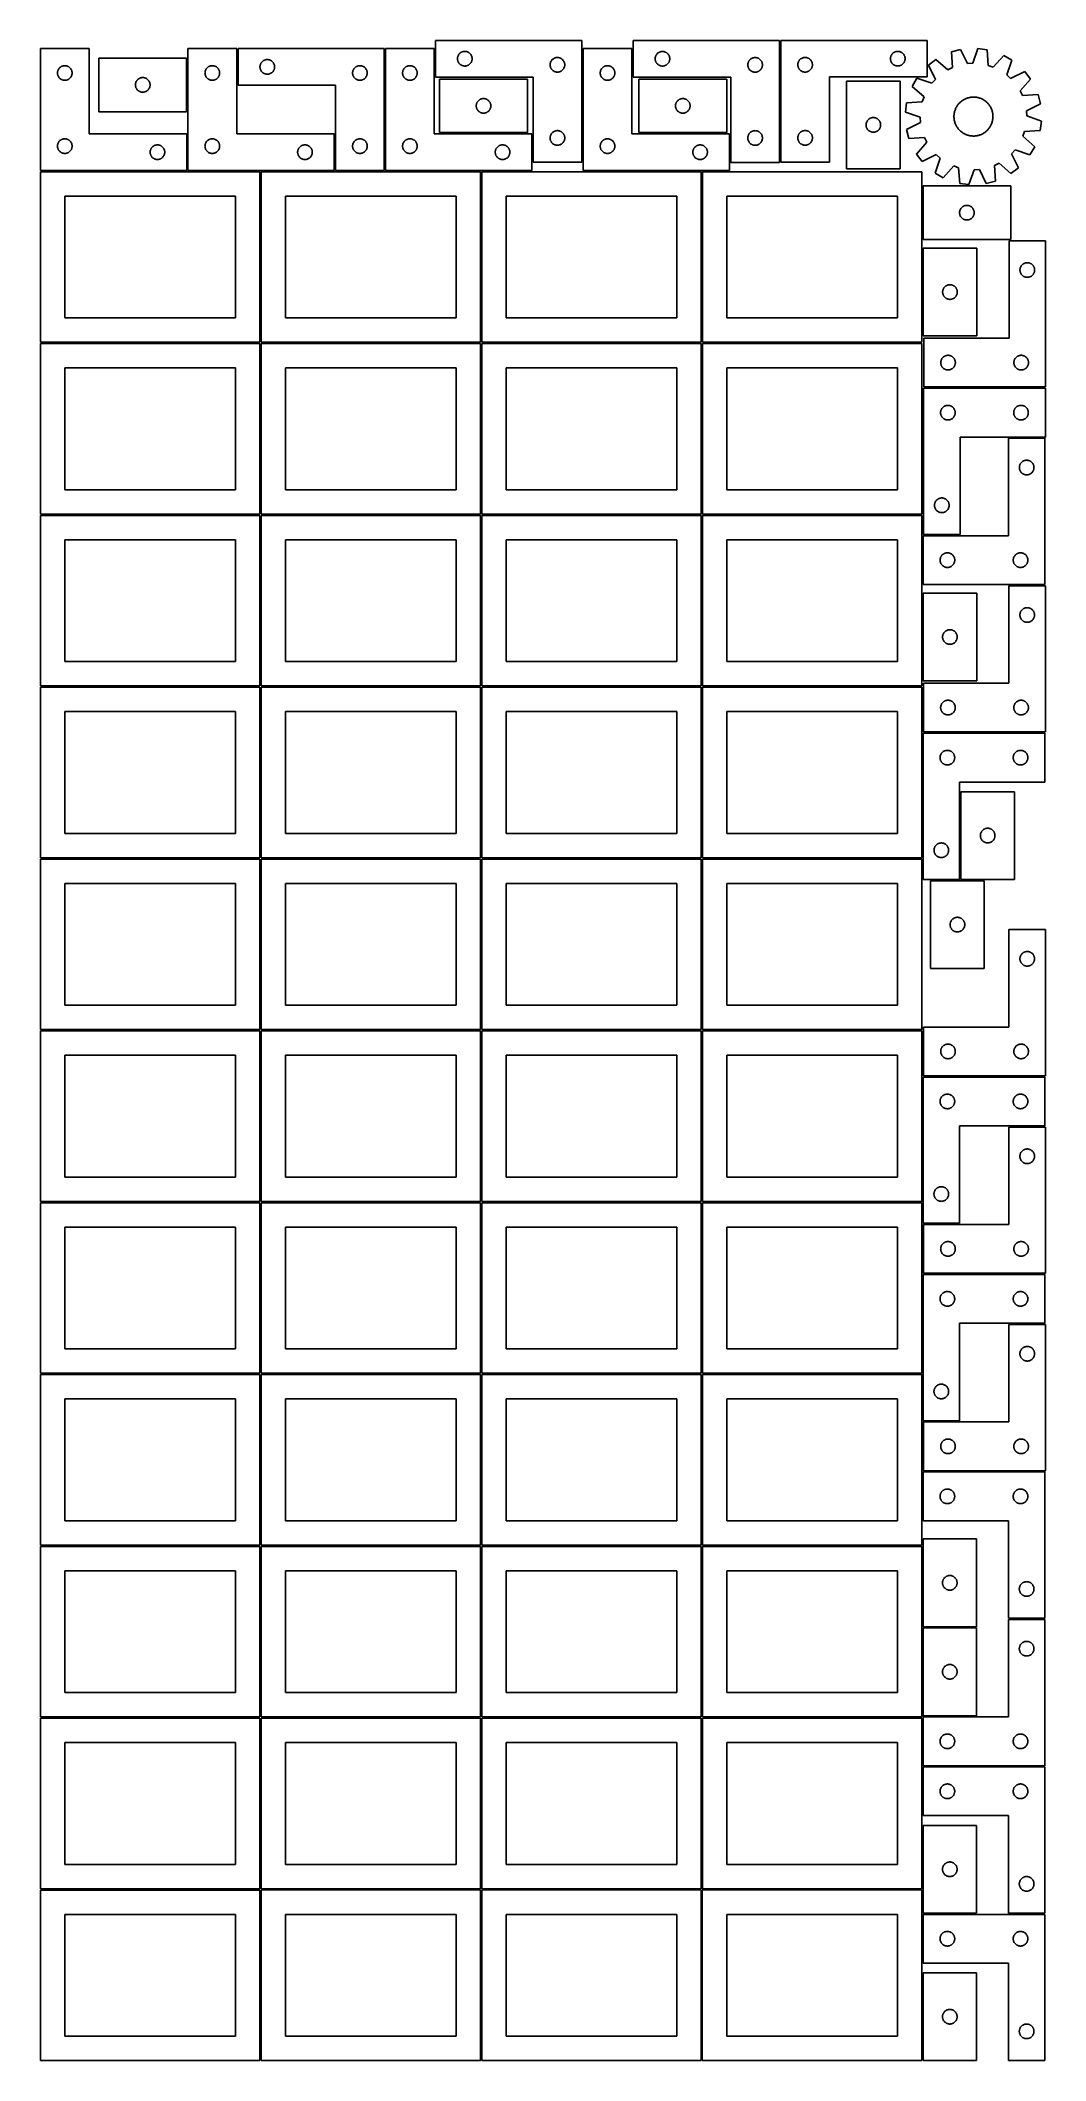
# Model space of a CAD drawing. Header units: millimetres. Extents: x 7 to 1243, y 7 to 2493.
import ezdxf

# ---------------------------------------------------------------- set-up
doc = ezdxf.new("R2010")
doc.units = ezdxf.units.MM
doc.layers.add('COMMON', color=5, linetype='CONTINUOUS', true_color=0x0000ff)
doc.layers.add('CUT', color=7, linetype='CONTINUOUS', true_color=0x000000)

msp = doc.modelspace()

# ---------------------------------------------------------------- linework, layer by layer
at = {"layer": 'COMMON'}
for p, q in [((277.291899, 1062.562899), (277.291899, 852.562899)), ((820.333739, 1062.541934), (820.333739, 852.604767)), ((6.541899, 851.812898), (276.541899, 851.812898)), ((277.291899, 851.062898), (277.291899, 641.062898)), ((278.0419, 851.812898), (548.0419, 851.812898)), ((549.583739, 851.791933), (819.583739, 851.791933)), ((820.333739, 851.041933), (820.333739, 641.062898)), ((276.541899, 640.312898), (6.541899, 640.312898)), ((277.291899, 639.562897), (277.291899, 429.562897)), ((548.0419, 640.312898), (278.0419, 640.312898)), ((549.583739, 640.291932), (819.583739, 640.291932)), ((820.333739, 639.541932), (820.333739, 429.562897)), ((821.08374, 640.312897), (1091.08374, 640.312897)), ((6.541899, 428.812896), (276.520965, 428.812896)), ((277.270965, 428.062896), (277.270965, 218.062896)), ((278.0419, 428.812896), (548.020966, 428.812896)), ((819.583739, 428.791932), (549.583739, 428.791932)), ((820.333739, 428.041931), (820.333739, 218.062896)), ((1091.08374, 428.812897), (821.08374, 428.812897)), ((548.7919, 216.54193), (548.7919, 6.54193)), ((549.583739, 217.29193), (819.541901, 217.29193)), ((820.291901, 216.54193), (820.291901, 6.54193))]:
    msp.add_line(p, q, dxfattribs=at)
at = {"layer": 'CUT'}
for p, q in [((672.728481, 2493.317906), (492.728481, 2493.317906)), ((492.728481, 2493.317906), (492.728481, 2448.317906)), ((672.728481, 2343.317906), (672.728481, 2493.317906)), ((916.000301, 2493.266148), (736.000301, 2493.266148)), ((736.000301, 2493.266148), (736.000301, 2448.266148)), ((916.000301, 2343.266148), (916.000301, 2493.266148)), ((917.525999, 2493.375031), (1097.525999, 2493.375031)), ((917.525999, 2343.375031), (917.525999, 2493.375031)), ((1097.525999, 2493.375031), (1097.525999, 2448.375031)), ((66.520965, 2483.251496), (6.520965, 2483.251496)), ((6.520965, 2483.251496), (6.520965, 2333.251496)), ((34.191593, 2461.944829), (34.765152, 2462.078564)), ((34.765152, 2462.078564), (35.346229, 2462.1745)), ((35.346229, 2462.1745), (35.932336, 2462.232227)), ((35.932336, 2462.232227), (36.520965, 2462.251496)), ((36.520965, 2462.251496), (37.109593, 2462.232227)), ((37.109593, 2462.232227), (37.6957, 2462.1745)), ((37.6957, 2462.1745), (38.276778, 2462.078564)), ((38.276778, 2462.078564), (38.850336, 2461.944829)), ((66.520965, 2378.251496), (66.520965, 2483.251496)), ((186.448577, 2471.631379), (78.448577, 2471.631379)), ((78.448577, 2471.631379), (78.448577, 2405.631379)), ((186.448577, 2405.631379), (186.448577, 2471.631379)), ((248.041961, 2483.251496), (188.041961, 2483.251496)), ((188.041961, 2483.251496), (188.041961, 2333.251496)), ((215.712589, 2461.944829), (216.286148, 2462.078564)), ((216.286148, 2462.078564), (216.867225, 2462.1745)), ((216.867225, 2462.1745), (217.453333, 2462.232227)), ((217.453333, 2462.232227), (218.041961, 2462.251496)), ((218.041961, 2462.251496), (218.630589, 2462.232227)), ((218.630589, 2462.232227), (219.216696, 2462.1745)), ((219.216696, 2462.1745), (219.797774, 2462.078564)), ((219.797774, 2462.078564), (220.371332, 2461.944829)), ((248.041961, 2378.251496), (248.041961, 2483.251496)), ((429.680752, 2483.2515), (249.680752, 2483.2515)), ((249.680752, 2483.2515), (249.680752, 2438.2515)), ((276.757748, 2461.926235), (276.853684, 2462.507313)), ((276.853684, 2462.507313), (276.987419, 2463.080871)), ((276.987419, 2463.080871), (277.15838, 2463.644455)), ((277.15838, 2463.644455), (277.365836, 2464.195651)), ((277.365836, 2464.195651), (277.608897, 2464.732098)), ((277.608897, 2464.732098), (277.886523, 2465.2515)), ((277.886523, 2465.2515), (278.197525, 2465.751632)), ((278.197525, 2465.751632), (278.540572, 2466.230353)), ((278.540572, 2466.230353), (278.914193, 2466.685612)), ((278.914193, 2466.685612), (279.316791, 2467.115461)), ((279.316791, 2467.115461), (279.746639, 2467.518058)), ((279.746639, 2467.518058), (280.201899, 2467.89168)), ((280.201899, 2467.89168), (280.680619, 2468.234726)), ((280.680619, 2468.234726), (281.180752, 2468.545728)), ((281.180752, 2468.545728), (281.700153, 2468.823354)), ((281.700153, 2468.823354), (282.236601, 2469.066416)), ((282.236601, 2469.066416), (282.787796, 2469.273871)), ((282.787796, 2469.273871), (283.35138, 2469.444832)), ((283.35138, 2469.444832), (283.924939, 2469.578567)), ((283.924939, 2469.578567), (284.506016, 2469.674504)), ((284.506016, 2469.674504), (285.092123, 2469.73223)), ((285.092123, 2469.73223), (285.680752, 2469.7515)), ((285.680752, 2469.7515), (286.26938, 2469.73223)), ((286.26938, 2469.73223), (286.855487, 2469.674504)), ((286.855487, 2469.674504), (287.436564, 2469.578567)), ((287.436564, 2469.578567), (288.010123, 2469.444832)), ((288.010123, 2469.444832), (288.573707, 2469.273871)), ((288.573707, 2469.273871), (289.124902, 2469.066416)), ((289.124902, 2469.066416), (289.66135, 2468.823354)), ((289.66135, 2468.823354), (290.180752, 2468.545728)), ((290.180752, 2468.545728), (290.680884, 2468.234726)), ((290.680884, 2468.234726), (291.159604, 2467.89168)), ((291.159604, 2467.89168), (291.614864, 2467.518058)), ((291.614864, 2467.518058), (292.044713, 2467.115461)), ((292.044713, 2467.115461), (292.44731, 2466.685612)), ((292.44731, 2466.685612), (292.820932, 2466.230353)), ((292.820932, 2466.230353), (293.163978, 2465.751632)), ((293.163978, 2465.751632), (293.47498, 2465.2515)), ((293.47498, 2465.2515), (293.752606, 2464.732098)), ((293.752606, 2464.732098), (293.995667, 2464.195651)), ((293.995667, 2464.195651), (294.203123, 2463.644455)), ((294.203123, 2463.644455), (294.374084, 2463.080871)), ((294.374084, 2463.080871), (294.507819, 2462.507313)), ((294.507819, 2462.507313), (294.603755, 2461.926235)), ((397.35138, 2461.944832), (397.924939, 2462.078567)), ((397.924939, 2462.078567), (398.506016, 2462.174504)), ((398.506016, 2462.174504), (399.092123, 2462.23223)), ((399.092123, 2462.23223), (399.680752, 2462.2515)), ((399.680752, 2462.2515), (400.26938, 2462.23223)), ((400.26938, 2462.23223), (400.855487, 2462.174504)), ((400.855487, 2462.174504), (401.436564, 2462.078567)), ((401.436564, 2462.078567), (402.010123, 2461.944832)), ((429.680752, 2333.2515), (429.680752, 2483.2515)), ((491.20169, 2483.251496), (431.20169, 2483.251496)), ((431.20169, 2483.251496), (431.20169, 2333.251496)), ((458.872318, 2461.944829), (459.445877, 2462.078564)), ((459.445877, 2462.078564), (460.026954, 2462.1745)), ((460.026954, 2462.1745), (460.613062, 2462.232227)), ((460.613062, 2462.232227), (461.20169, 2462.251496)), ((461.20169, 2462.251496), (461.790318, 2462.232227)), ((461.790318, 2462.232227), (462.376425, 2462.1745)), ((462.376425, 2462.1745), (462.957503, 2462.078564)), ((462.957503, 2462.078564), (463.531061, 2461.944829)), ((491.20169, 2378.251496), (491.20169, 2483.251496)), ((519.728481, 2470.817906), (519.747751, 2471.406534)), ((519.747751, 2470.229278), (519.728481, 2470.817906)), ((519.747751, 2471.406534), (519.805477, 2471.992642)), ((519.805477, 2469.64317), (519.747751, 2470.229278)), ((519.805477, 2471.992642), (519.901414, 2472.573719)), ((519.901414, 2469.062093), (519.805477, 2469.64317)), ((519.901414, 2472.573719), (520.035149, 2473.147277)), ((520.035149, 2468.488535), (519.901414, 2469.062093)), ((520.035149, 2473.147277), (520.20611, 2473.710861)), ((520.20611, 2467.924951), (520.035149, 2468.488535)), ((520.20611, 2473.710861), (520.413565, 2474.262057)), ((520.413565, 2467.373755), (520.20611, 2467.924951)), ((520.413565, 2474.262057), (520.656626, 2474.798504)), ((520.656626, 2466.837308), (520.413565, 2467.373755)), ((520.656626, 2474.798504), (520.934252, 2475.317906)), ((520.934252, 2466.317906), (520.656626, 2466.837308)), ((520.934252, 2475.317906), (521.245255, 2475.818038)), ((521.245255, 2465.817774), (520.934252, 2466.317906)), ((521.245255, 2475.818038), (521.588301, 2476.296759)), ((521.588301, 2465.339053), (521.245255, 2465.817774)), ((521.588301, 2476.296759), (521.961923, 2476.752018)), ((521.961923, 2464.883794), (521.588301, 2465.339053)), ((521.961923, 2476.752018), (522.36452, 2477.181867)), ((522.36452, 2464.453945), (521.961923, 2464.883794)), ((522.36452, 2477.181867), (522.794369, 2477.584464)), ((522.794369, 2464.051348), (522.36452, 2464.453945)), ((522.794369, 2477.584464), (523.249628, 2477.958086)), ((523.249628, 2463.677726), (522.794369, 2464.051348)), ((523.249628, 2477.958086), (523.728349, 2478.301133)), ((523.728349, 2463.334679), (523.249628, 2463.677726)), ((523.728349, 2478.301133), (524.228481, 2478.612135)), ((524.228481, 2463.023677), (523.728349, 2463.334679)), ((524.228481, 2478.612135), (524.747883, 2478.889761)), ((524.747883, 2462.746051), (524.228481, 2463.023677)), ((524.747883, 2478.889761), (525.28433, 2479.132822)), ((525.28433, 2462.50299), (524.747883, 2462.746051)), ((525.28433, 2479.132822), (525.835526, 2479.340277)), ((525.835526, 2462.295535), (525.28433, 2462.50299)), ((525.835526, 2479.340277), (526.39911, 2479.511238)), ((526.39911, 2462.124574), (525.835526, 2462.295535)), ((526.39911, 2479.511238), (526.972668, 2479.644974)), ((526.972668, 2461.990838), (526.39911, 2462.124574)), ((526.972668, 2479.644974), (527.553745, 2479.74091)), ((527.553745, 2461.894902), (526.972668, 2461.990838)), ((527.553745, 2479.74091), (528.139853, 2479.798636)), ((528.139853, 2479.798636), (528.728481, 2479.817906)), ((528.728481, 2479.817906), (529.317109, 2479.798636)), ((529.317109, 2479.798636), (529.903217, 2479.74091)), ((529.903217, 2479.74091), (530.484294, 2479.644974)), ((530.484294, 2461.990838), (529.903217, 2461.894902)), ((530.484294, 2479.644974), (531.057852, 2479.511238)), ((531.057852, 2462.124574), (530.484294, 2461.990838)), ((531.057852, 2479.511238), (531.621436, 2479.340277)), ((531.621436, 2462.295535), (531.057852, 2462.124574)), ((531.621436, 2479.340277), (532.172632, 2479.132822)), ((532.172632, 2462.50299), (531.621436, 2462.295535)), ((532.172632, 2479.132822), (532.709079, 2478.889761)), ((532.709079, 2462.746051), (532.172632, 2462.50299)), ((532.709079, 2478.889761), (533.228481, 2478.612135)), ((533.228481, 2463.023677), (532.709079, 2462.746051)), ((533.228481, 2478.612135), (533.728613, 2478.301133)), ((533.728613, 2463.334679), (533.228481, 2463.023677)), ((533.728613, 2478.301133), (534.207334, 2477.958086)), ((534.207334, 2463.677726), (533.728613, 2463.334679)), ((534.207334, 2477.958086), (534.662593, 2477.584464)), ((534.662593, 2464.051348), (534.207334, 2463.677726)), ((534.662593, 2477.584464), (535.092442, 2477.181867)), ((535.092442, 2464.453945), (534.662593, 2464.051348)), ((535.092442, 2477.181867), (535.495039, 2476.752018)), ((535.495039, 2464.883794), (535.092442, 2464.453945)), ((535.495039, 2476.752018), (535.868661, 2476.296759)), ((535.868661, 2465.339053), (535.495039, 2464.883794)), ((535.868661, 2476.296759), (536.211708, 2475.818038)), ((536.211708, 2465.817774), (535.868661, 2465.339053)), ((536.211708, 2475.818038), (536.52271, 2475.317906)), ((536.52271, 2466.317906), (536.211708, 2465.817774)), ((536.52271, 2475.317906), (536.800336, 2474.798504)), ((536.800336, 2466.837308), (536.52271, 2466.317906)), ((536.800336, 2474.798504), (537.043397, 2474.262057)), ((537.043397, 2467.373755), (536.800336, 2466.837308)), ((537.043397, 2474.262057), (537.250852, 2473.710861)), ((537.250852, 2467.924951), (537.043397, 2467.373755)), ((537.250852, 2473.710861), (537.421814, 2473.147277)), ((537.421814, 2468.488535), (537.250852, 2467.924951)), ((537.421814, 2473.147277), (537.555549, 2472.573719)), ((537.555549, 2469.062093), (537.421814, 2468.488535)), ((537.555549, 2472.573719), (537.651485, 2471.992642)), ((537.651485, 2469.64317), (537.555549, 2469.062093)), ((537.651485, 2471.992642), (537.709211, 2471.406534)), ((537.709211, 2470.229278), (537.651485, 2469.64317)), ((537.709211, 2471.406534), (537.728481, 2470.817906)), ((537.728481, 2470.817906), (537.709211, 2470.229278)), ((633.728481, 2463.317906), (633.747751, 2463.906534)), ((633.747751, 2462.729278), (633.728481, 2463.317906)), ((633.747751, 2463.906534), (633.805477, 2464.492642)), ((633.805477, 2462.14317), (633.747751, 2462.729278)), ((633.805477, 2464.492642), (633.901414, 2465.073719)), ((633.901414, 2461.562093), (633.805477, 2462.14317)), ((633.901414, 2465.073719), (634.035149, 2465.647277)), ((634.035149, 2465.647277), (634.20611, 2466.210861)), ((634.20611, 2466.210861), (634.413565, 2466.762057)), ((634.413565, 2466.762057), (634.656626, 2467.298504)), ((634.656626, 2467.298504), (634.934252, 2467.817906)), ((634.934252, 2467.817906), (635.245255, 2468.318038)), ((635.245255, 2468.318038), (635.588301, 2468.796759)), ((635.588301, 2468.796759), (635.961923, 2469.252018)), ((635.961923, 2469.252018), (636.36452, 2469.681867)), ((636.36452, 2469.681867), (636.794369, 2470.084464)), ((636.794369, 2470.084464), (637.249628, 2470.458086)), ((637.249628, 2470.458086), (637.728349, 2470.801133)), ((637.728349, 2470.801133), (638.228481, 2471.112135)), ((638.228481, 2471.112135), (638.747883, 2471.389761)), ((638.747883, 2471.389761), (639.28433, 2471.632822)), ((639.28433, 2471.632822), (639.835526, 2471.840277)), ((639.835526, 2471.840277), (640.39911, 2472.011238)), ((640.39911, 2472.011238), (640.972668, 2472.144974)), ((640.972668, 2472.144974), (641.553745, 2472.24091)), ((641.553745, 2472.24091), (642.139853, 2472.298636)), ((642.139853, 2472.298636), (642.728481, 2472.317906)), ((642.728481, 2472.317906), (643.317109, 2472.298636)), ((643.317109, 2472.298636), (643.903217, 2472.24091)), ((643.903217, 2472.24091), (644.484294, 2472.144974)), ((644.484294, 2472.144974), (645.057852, 2472.011238)), ((645.057852, 2472.011238), (645.621436, 2471.840277)), ((645.621436, 2471.840277), (646.172632, 2471.632822)), ((646.172632, 2471.632822), (646.709079, 2471.389761)), ((646.709079, 2471.389761), (647.228481, 2471.112135)), ((647.228481, 2471.112135), (647.728613, 2470.801133)), ((647.728613, 2470.801133), (648.207334, 2470.458086)), ((648.207334, 2470.458086), (648.662593, 2470.084464)), ((648.662593, 2470.084464), (649.092442, 2469.681867)), ((649.092442, 2469.681867), (649.495039, 2469.252018)), ((649.495039, 2469.252018), (649.868661, 2468.796759)), ((649.868661, 2468.796759), (650.211708, 2468.318038)), ((650.211708, 2468.318038), (650.52271, 2467.817906)), ((650.52271, 2467.817906), (650.800336, 2467.298504)), ((650.800336, 2467.298504), (651.043397, 2466.762057)), ((651.043397, 2466.762057), (651.250852, 2466.210861)), ((651.250852, 2466.210861), (651.421814, 2465.647277)), ((651.421814, 2465.647277), (651.555549, 2465.073719)), ((651.555549, 2465.073719), (651.651485, 2464.492642)), ((651.651485, 2462.14317), (651.555549, 2461.562093)), ((651.651485, 2464.492642), (651.709211, 2463.906534)), ((651.709211, 2462.729278), (651.651485, 2462.14317)), ((651.709211, 2463.906534), (651.728481, 2463.317906)), ((651.728481, 2463.317906), (651.709211, 2462.729278)), ((734.36151, 2483.251496), (674.36151, 2483.251496)), ((674.36151, 2483.251496), (674.36151, 2333.251496)), ((702.032139, 2461.944829), (702.605697, 2462.078564)), ((702.605697, 2462.078564), (703.186775, 2462.1745)), ((703.186775, 2462.1745), (703.772882, 2462.232227)), ((703.772882, 2462.232227), (704.36151, 2462.251496)), ((704.36151, 2462.251496), (704.950138, 2462.232227)), ((704.950138, 2462.232227), (705.536246, 2462.1745)), ((705.536246, 2462.1745), (706.117323, 2462.078564)), ((706.117323, 2462.078564), (706.690882, 2461.944829)), ((734.36151, 2378.251496), (734.36151, 2483.251496)), ((763.000301, 2470.766148), (763.019571, 2471.354776)), ((763.019571, 2470.17752), (763.000301, 2470.766148)), ((763.019571, 2471.354776), (763.077297, 2471.940884)), ((763.077297, 2469.591412), (763.019571, 2470.17752)), ((763.077297, 2471.940884), (763.173234, 2472.521961)), ((763.173234, 2469.010335), (763.077297, 2469.591412)), ((763.173234, 2472.521961), (763.306969, 2473.09552)), ((763.306969, 2468.436777), (763.173234, 2469.010335)), ((763.306969, 2473.09552), (763.47793, 2473.659103)), ((763.47793, 2467.873193), (763.306969, 2468.436777)), ((763.47793, 2473.659103), (763.685385, 2474.210299)), ((763.685385, 2467.321997), (763.47793, 2467.873193)), ((763.685385, 2474.210299), (763.928446, 2474.746746)), ((763.928446, 2466.78555), (763.685385, 2467.321997)), ((763.928446, 2474.746746), (764.206073, 2475.266148)), ((764.206073, 2466.266148), (763.928446, 2466.78555)), ((764.206073, 2475.266148), (764.517075, 2475.76628)), ((764.517075, 2465.766016), (764.206073, 2466.266148)), ((764.517075, 2475.76628), (764.860121, 2476.245001)), ((764.860121, 2465.287295), (764.517075, 2465.766016)), ((764.860121, 2476.245001), (765.233743, 2476.700261)), ((765.233743, 2464.832036), (764.860121, 2465.287295)), ((765.233743, 2476.700261), (765.63634, 2477.130109)), ((765.63634, 2464.402187), (765.233743, 2464.832036)), ((765.63634, 2477.130109), (766.066189, 2477.532706)), ((766.066189, 2463.99959), (765.63634, 2464.402187)), ((766.066189, 2477.532706), (766.521448, 2477.906328)), ((766.521448, 2463.625968), (766.066189, 2463.99959)), ((766.521448, 2477.906328), (767.000169, 2478.249375)), ((767.000169, 2463.282922), (766.521448, 2463.625968)), ((767.000169, 2478.249375), (767.500301, 2478.560377)), ((767.500301, 2462.97192), (767.000169, 2463.282922)), ((767.500301, 2478.560377), (768.019703, 2478.838003)), ((768.019703, 2462.694294), (767.500301, 2462.97192)), ((768.019703, 2478.838003), (768.55615, 2479.081064)), ((768.55615, 2462.451232), (768.019703, 2462.694294)), ((768.55615, 2479.081064), (769.107346, 2479.288519)), ((769.107346, 2462.243777), (768.55615, 2462.451232)), ((769.107346, 2479.288519), (769.67093, 2479.459481)), ((769.67093, 2462.072816), (769.107346, 2462.243777)), ((769.67093, 2479.459481), (770.244488, 2479.593216)), ((770.244488, 2461.939081), (769.67093, 2462.072816)), ((770.244488, 2479.593216), (770.825565, 2479.689152)), ((770.825565, 2479.689152), (771.411673, 2479.746878)), ((771.411673, 2479.746878), (772.000301, 2479.766148)), ((772.000301, 2479.766148), (772.588929, 2479.746878)), ((772.588929, 2479.746878), (773.175037, 2479.689152)), ((773.175037, 2479.689152), (773.756114, 2479.593216)), ((773.756114, 2479.593216), (774.329673, 2479.459481)), ((774.329673, 2462.072816), (773.756114, 2461.939081)), ((774.329673, 2479.459481), (774.893256, 2479.288519)), ((774.893256, 2462.243777), (774.329673, 2462.072816)), ((774.893256, 2479.288519), (775.444452, 2479.081064)), ((775.444452, 2462.451232), (774.893256, 2462.243777)), ((775.444452, 2479.081064), (775.980899, 2478.838003)), ((775.980899, 2462.694294), (775.444452, 2462.451232)), ((775.980899, 2478.838003), (776.500301, 2478.560377)), ((776.500301, 2462.97192), (775.980899, 2462.694294)), ((776.500301, 2478.560377), (777.000433, 2478.249375)), ((777.000433, 2463.282922), (776.500301, 2462.97192)), ((777.000433, 2478.249375), (777.479154, 2477.906328)), ((777.479154, 2463.625968), (777.000433, 2463.282922)), ((777.479154, 2477.906328), (777.934413, 2477.532706)), ((777.934413, 2463.99959), (777.479154, 2463.625968)), ((777.934413, 2477.532706), (778.364262, 2477.130109)), ((778.364262, 2464.402187), (777.934413, 2463.99959)), ((778.364262, 2477.130109), (778.766859, 2476.700261)), ((778.766859, 2464.832036), (778.364262, 2464.402187)), ((778.766859, 2476.700261), (779.140481, 2476.245001)), ((779.140481, 2465.287295), (778.766859, 2464.832036)), ((779.140481, 2476.245001), (779.483528, 2475.76628)), ((779.483528, 2465.766016), (779.140481, 2465.287295)), ((779.483528, 2475.76628), (779.79453, 2475.266148)), ((779.79453, 2466.266148), (779.483528, 2465.766016)), ((779.79453, 2475.266148), (780.072156, 2474.746746)), ((780.072156, 2466.78555), (779.79453, 2466.266148)), ((780.072156, 2474.746746), (780.315217, 2474.210299)), ((780.315217, 2467.321997), (780.072156, 2466.78555)), ((780.315217, 2474.210299), (780.522672, 2473.659103)), ((780.522672, 2467.873193), (780.315217, 2467.321997)), ((780.522672, 2473.659103), (780.693634, 2473.09552)), ((780.693634, 2468.436777), (780.522672, 2467.873193)), ((780.693634, 2473.09552), (780.827369, 2472.521961)), ((780.827369, 2469.010335), (780.693634, 2468.436777)), ((780.827369, 2472.521961), (780.923305, 2471.940884)), ((780.923305, 2469.591412), (780.827369, 2469.010335)), ((780.923305, 2471.940884), (780.981031, 2471.354776)), ((780.981031, 2470.17752), (780.923305, 2469.591412)), ((780.981031, 2471.354776), (781.000301, 2470.766148)), ((781.000301, 2470.766148), (780.981031, 2470.17752)), ((877.000301, 2463.266148), (877.019571, 2463.854776)), ((877.019571, 2462.67752), (877.000301, 2463.266148)), ((877.019571, 2463.854776), (877.077297, 2464.440884)), ((877.077297, 2462.091412), (877.019571, 2462.67752)), ((877.077297, 2464.440884), (877.173234, 2465.021961)), ((877.173234, 2461.510335), (877.077297, 2462.091412)), ((877.173234, 2465.021961), (877.306969, 2465.59552)), ((877.306969, 2465.59552), (877.47793, 2466.159103)), ((877.47793, 2466.159103), (877.685385, 2466.710299)), ((877.685385, 2466.710299), (877.928446, 2467.246746)), ((877.928446, 2467.246746), (878.206073, 2467.766148)), ((878.206073, 2467.766148), (878.517075, 2468.26628)), ((878.517075, 2468.26628), (878.860121, 2468.745001)), ((878.860121, 2468.745001), (879.233743, 2469.200261)), ((879.233743, 2469.200261), (879.63634, 2469.630109)), ((879.63634, 2469.630109), (880.066189, 2470.032706)), ((880.066189, 2470.032706), (880.521448, 2470.406328)), ((880.521448, 2470.406328), (881.000169, 2470.749375)), ((881.000169, 2470.749375), (881.500301, 2471.060377)), ((881.500301, 2471.060377), (882.019703, 2471.338003)), ((882.019703, 2471.338003), (882.55615, 2471.581064)), ((882.55615, 2471.581064), (883.107346, 2471.788519)), ((883.107346, 2471.788519), (883.67093, 2471.959481)), ((883.67093, 2471.959481), (884.244488, 2472.093216)), ((884.244488, 2472.093216), (884.825565, 2472.189152)), ((884.825565, 2472.189152), (885.411673, 2472.246878)), ((885.411673, 2472.246878), (886.000301, 2472.266148)), ((886.000301, 2472.266148), (886.588929, 2472.246878)), ((886.588929, 2472.246878), (887.175037, 2472.189152)), ((887.175037, 2472.189152), (887.756114, 2472.093216)), ((887.756114, 2472.093216), (888.329673, 2471.959481)), ((888.329673, 2471.959481), (888.893256, 2471.788519)), ((888.893256, 2471.788519), (889.444452, 2471.581064)), ((889.444452, 2471.581064), (889.980899, 2471.338003)), ((889.980899, 2471.338003), (890.500301, 2471.060377)), ((890.500301, 2471.060377), (891.000433, 2470.749375)), ((891.000433, 2470.749375), (891.479154, 2470.406328)), ((891.479154, 2470.406328), (891.934413, 2470.032706)), ((891.934413, 2470.032706), (892.364262, 2469.630109)), ((892.364262, 2469.630109), (892.766859, 2469.200261)), ((892.766859, 2469.200261), (893.140481, 2468.745001)), ((893.140481, 2468.745001), (893.483528, 2468.26628)), ((893.483528, 2468.26628), (893.79453, 2467.766148)), ((893.79453, 2467.766148), (894.072156, 2467.246746)), ((894.072156, 2467.246746), (894.315217, 2466.710299)), ((894.315217, 2466.710299), (894.522672, 2466.159103)), ((894.522672, 2466.159103), (894.693634, 2465.59552)), ((894.693634, 2465.59552), (894.827369, 2465.021961)), ((894.827369, 2465.021961), (894.923305, 2464.440884)), ((894.923305, 2462.091412), (894.827369, 2461.510335)), ((894.923305, 2464.440884), (894.981031, 2463.854776)), ((894.981031, 2462.67752), (894.923305, 2462.091412)), ((894.981031, 2463.854776), (895.000301, 2463.266148)), ((895.000301, 2463.266148), (894.981031, 2462.67752)), ((938.545268, 2463.96366), (938.525999, 2463.375031)), ((938.525999, 2463.375031), (938.545268, 2462.786403)), ((938.602995, 2464.549767), (938.545268, 2463.96366)), ((938.545268, 2462.786403), (938.602995, 2462.200296)), ((938.698931, 2465.130844), (938.602995, 2464.549767)), ((938.602995, 2462.200296), (938.698931, 2461.619218)), ((938.832666, 2465.704403), (938.698931, 2465.130844)), ((939.003628, 2466.267987), (938.832666, 2465.704403)), ((939.211083, 2466.819182), (939.003628, 2466.267987)), ((939.454144, 2467.35563), (939.211083, 2466.819182)), ((939.73177, 2467.875031), (939.454144, 2467.35563)), ((940.042772, 2468.375163), (939.73177, 2467.875031)), ((940.385819, 2468.853884), (940.042772, 2468.375163)), ((940.75944, 2469.309144), (940.385819, 2468.853884)), ((941.162038, 2469.738992), (940.75944, 2469.309144)), ((941.591886, 2470.14159), (941.162038, 2469.738992)), ((942.047146, 2470.515211), (941.591886, 2470.14159)), ((942.525867, 2470.858258), (942.047146, 2470.515211)), ((943.025999, 2471.16926), (942.525867, 2470.858258)), ((943.545401, 2471.446886), (943.025999, 2471.16926)), ((944.081848, 2471.689947), (943.545401, 2471.446886)), ((944.633044, 2471.897403), (944.081848, 2471.689947)), ((945.196627, 2472.068364), (944.633044, 2471.897403)), ((945.770186, 2472.202099), (945.196627, 2472.068364)), ((946.351263, 2472.298035), (945.770186, 2472.202099)), ((946.937371, 2472.355762), (946.351263, 2472.298035)), ((947.525999, 2472.375031), (946.937371, 2472.355762)), ((948.114627, 2472.355762), (947.525999, 2472.375031)), ((948.700734, 2472.298035), (948.114627, 2472.355762)), ((949.281812, 2472.202099), (948.700734, 2472.298035)), ((949.85537, 2472.068364), (949.281812, 2472.202099)), ((950.418954, 2471.897403), (949.85537, 2472.068364)), ((950.97015, 2471.689947), (950.418954, 2471.897403)), ((951.506597, 2471.446886), (950.97015, 2471.689947)), ((952.025999, 2471.16926), (951.506597, 2471.446886)), ((952.526131, 2470.858258), (952.025999, 2471.16926)), ((953.004852, 2470.515211), (952.526131, 2470.858258)), ((953.460111, 2470.14159), (953.004852, 2470.515211)), ((953.88996, 2469.738992), (953.460111, 2470.14159)), ((954.292557, 2469.309144), (953.88996, 2469.738992)), ((954.666179, 2468.853884), (954.292557, 2469.309144)), ((955.009225, 2468.375163), (954.666179, 2468.853884)), ((955.320227, 2467.875031), (955.009225, 2468.375163)), ((955.597853, 2467.35563), (955.320227, 2467.875031)), ((955.840915, 2466.819182), (955.597853, 2467.35563)), ((956.04837, 2466.267987), (955.840915, 2466.819182)), ((956.219331, 2465.704403), (956.04837, 2466.267987)), ((956.353066, 2465.130844), (956.219331, 2465.704403)), ((956.449002, 2464.549767), (956.353066, 2465.130844)), ((956.353066, 2461.619218), (956.449002, 2462.200296)), ((956.506729, 2463.96366), (956.449002, 2464.549767)), ((956.449002, 2462.200296), (956.506729, 2462.786403)), ((956.525999, 2463.375031), (956.506729, 2463.96366)), ((956.506729, 2462.786403), (956.525999, 2463.375031)), ((1052.545268, 2471.46366), (1052.525999, 2470.875031)), ((1052.525999, 2470.875031), (1052.545268, 2470.286403)), ((1052.602995, 2472.049767), (1052.545268, 2471.46366)), ((1052.545268, 2470.286403), (1052.602995, 2469.700296)), ((1052.698931, 2472.630844), (1052.602995, 2472.049767)), ((1052.602995, 2469.700296), (1052.698931, 2469.119218)), ((1052.832666, 2473.204403), (1052.698931, 2472.630844)), ((1052.698931, 2469.119218), (1052.832666, 2468.54566)), ((1053.003628, 2473.767987), (1052.832666, 2473.204403)), ((1052.832666, 2468.54566), (1053.003628, 2467.982076)), ((1053.211083, 2474.319182), (1053.003628, 2473.767987)), ((1053.003628, 2467.982076), (1053.211083, 2467.43088)), ((1053.454144, 2474.85563), (1053.211083, 2474.319182)), ((1053.211083, 2467.43088), (1053.454144, 2466.894433)), ((1053.73177, 2475.375031), (1053.454144, 2474.85563)), ((1053.454144, 2466.894433), (1053.73177, 2466.375031)), ((1054.042772, 2475.875163), (1053.73177, 2475.375031)), ((1053.73177, 2466.375031), (1054.042772, 2465.874899)), ((1054.385819, 2476.353884), (1054.042772, 2475.875163)), ((1054.042772, 2465.874899), (1054.385819, 2465.396178)), ((1054.75944, 2476.809144), (1054.385819, 2476.353884)), ((1054.385819, 2465.396178), (1054.75944, 2464.940919)), ((1055.162038, 2477.238992), (1054.75944, 2476.809144)), ((1054.75944, 2464.940919), (1055.162038, 2464.51107)), ((1055.591886, 2477.64159), (1055.162038, 2477.238992)), ((1055.162038, 2464.51107), (1055.591886, 2464.108473)), ((1056.047146, 2478.015211), (1055.591886, 2477.64159)), ((1055.591886, 2464.108473), (1056.047146, 2463.734851)), ((1056.525867, 2478.358258), (1056.047146, 2478.015211)), ((1056.047146, 2463.734851), (1056.525867, 2463.391805)), ((1057.025999, 2478.66926), (1056.525867, 2478.358258)), ((1056.525867, 2463.391805), (1057.025999, 2463.080803)), ((1057.545401, 2478.946886), (1057.025999, 2478.66926)), ((1057.025999, 2463.080803), (1057.545401, 2462.803177)), ((1058.081848, 2479.189947), (1057.545401, 2478.946886)), ((1057.545401, 2462.803177), (1058.081848, 2462.560116)), ((1058.633044, 2479.397403), (1058.081848, 2479.189947)), ((1058.081848, 2462.560116), (1058.633044, 2462.35266)), ((1059.196627, 2479.568364), (1058.633044, 2479.397403)), ((1058.633044, 2462.35266), (1059.196627, 2462.181699)), ((1059.770186, 2479.702099), (1059.196627, 2479.568364)), ((1059.196627, 2462.181699), (1059.770186, 2462.047964)), ((1060.351263, 2479.798035), (1059.770186, 2479.702099)), ((1059.770186, 2462.047964), (1060.351263, 2461.952028)), ((1060.937371, 2479.855762), (1060.351263, 2479.798035)), ((1061.525999, 2479.875031), (1060.937371, 2479.855762)), ((1062.114627, 2479.855762), (1061.525999, 2479.875031)), ((1062.700734, 2479.798035), (1062.114627, 2479.855762)), ((1063.281812, 2479.702099), (1062.700734, 2479.798035)), ((1062.700734, 2461.952028), (1063.281812, 2462.047964)), ((1063.85537, 2479.568364), (1063.281812, 2479.702099)), ((1063.281812, 2462.047964), (1063.85537, 2462.181699)), ((1064.418954, 2479.397403), (1063.85537, 2479.568364)), ((1063.85537, 2462.181699), (1064.418954, 2462.35266)), ((1064.97015, 2479.189947), (1064.418954, 2479.397403)), ((1064.418954, 2462.35266), (1064.97015, 2462.560116)), ((1065.506597, 2478.946886), (1064.97015, 2479.189947)), ((1064.97015, 2462.560116), (1065.506597, 2462.803177)), ((1066.025999, 2478.66926), (1065.506597, 2478.946886)), ((1065.506597, 2462.803177), (1066.025999, 2463.080803)), ((1066.526131, 2478.358258), (1066.025999, 2478.66926)), ((1066.025999, 2463.080803), (1066.526131, 2463.391805)), ((1067.004852, 2478.015211), (1066.526131, 2478.358258)), ((1066.526131, 2463.391805), (1067.004852, 2463.734851)), ((1067.460111, 2477.64159), (1067.004852, 2478.015211)), ((1067.004852, 2463.734851), (1067.460111, 2464.108473)), ((1067.88996, 2477.238992), (1067.460111, 2477.64159)), ((1067.460111, 2464.108473), (1067.88996, 2464.51107)), ((1068.292557, 2476.809144), (1067.88996, 2477.238992)), ((1067.88996, 2464.51107), (1068.292557, 2464.940919)), ((1068.666179, 2476.353884), (1068.292557, 2476.809144)), ((1068.292557, 2464.940919), (1068.666179, 2465.396178)), ((1069.009225, 2475.875163), (1068.666179, 2476.353884)), ((1068.666179, 2465.396178), (1069.009225, 2465.874899)), ((1069.320227, 2475.375031), (1069.009225, 2475.875163)), ((1069.009225, 2465.874899), (1069.320227, 2466.375031)), ((1069.597853, 2474.85563), (1069.320227, 2475.375031)), ((1069.320227, 2466.375031), (1069.597853, 2466.894433)), ((1069.840915, 2474.319182), (1069.597853, 2474.85563)), ((1069.597853, 2466.894433), (1069.840915, 2467.43088)), ((1070.04837, 2473.767987), (1069.840915, 2474.319182)), ((1069.840915, 2467.43088), (1070.04837, 2467.982076)), ((1070.219331, 2473.204403), (1070.04837, 2473.767987)), ((1070.04837, 2467.982076), (1070.219331, 2468.54566)), ((1070.353066, 2472.630844), (1070.219331, 2473.204403)), ((1070.219331, 2468.54566), (1070.353066, 2469.119218)), ((1070.449002, 2472.049767), (1070.353066, 2472.630844)), ((1070.353066, 2469.119218), (1070.449002, 2469.700296)), ((1070.506729, 2471.46366), (1070.449002, 2472.049767)), ((1070.449002, 2469.700296), (1070.506729, 2470.286403)), ((1070.525999, 2470.875031), (1070.506729, 2471.46366)), ((1070.506729, 2470.286403), (1070.525999, 2470.875031)), ((1108.511361, 2469.803312), (1099.332925, 2462.814622)), ((1099.332925, 2462.814622), (1107.777971, 2445.375482)), ((1123.075722, 2457.023569), (1108.511361, 2469.803312)), ((1138.878704, 2482.133622), (1127.724479, 2479.18935)), ((1127.724479, 2479.18935), (1128.853014, 2459.845906)), ((1147.443823, 2464.75314), (1138.878704, 2482.133622)), ((1153.861406, 2465.149765), (1147.443823, 2464.75314)), ((1160.221191, 2483.452649), (1153.861406, 2465.149765)), ((1171.653075, 2481.904264), (1160.221191, 2483.452649)), ((1172.914991, 2462.569063), (1171.653075, 2481.904264)), ((1178.995847, 2460.479594), (1172.914991, 2462.569063)), ((1191.875732, 2474.95547), (1178.995847, 2460.479594)), ((1201.844875, 2469.150156), (1191.875732, 2474.95547)), ((1195.611472, 2450.803845), (1201.844875, 2469.150156)), ((27.520965, 2453.251496), (27.540234, 2453.840124)), ((27.540234, 2452.662868), (27.520965, 2453.251496)), ((27.540234, 2453.840124), (27.597961, 2454.426232)), ((27.597961, 2452.07676), (27.540234, 2452.662868)), ((27.597961, 2454.426232), (27.693897, 2455.007309)), ((27.693897, 2451.495683), (27.597961, 2452.07676)), ((27.693897, 2455.007309), (27.827632, 2455.580868)), ((27.827632, 2450.922125), (27.693897, 2451.495683)), ((27.827632, 2455.580868), (27.998593, 2456.144451)), ((27.998593, 2450.358541), (27.827632, 2450.922125)), ((27.998593, 2456.144451), (28.206049, 2456.695647)), ((28.206049, 2449.807345), (27.998593, 2450.358541)), ((28.206049, 2456.695647), (28.44911, 2457.232094)), ((28.44911, 2449.270898), (28.206049, 2449.807345)), ((28.44911, 2457.232094), (28.726736, 2457.751496)), ((28.726736, 2448.751496), (28.44911, 2449.270898)), ((28.726736, 2457.751496), (29.037738, 2458.251628)), ((29.037738, 2448.251364), (28.726736, 2448.751496)), ((29.037738, 2458.251628), (29.380785, 2458.730349)), ((29.380785, 2447.772643), (29.037738, 2448.251364)), ((29.380785, 2458.730349), (29.754406, 2459.185609)), ((29.754406, 2447.317384), (29.380785, 2447.772643)), ((29.754406, 2459.185609), (30.157004, 2459.615457)), ((30.157004, 2446.887535), (29.754406, 2447.317384)), ((30.157004, 2459.615457), (30.586852, 2460.018054)), ((30.586852, 2446.484938), (30.157004, 2446.887535)), ((30.586852, 2460.018054), (31.042112, 2460.391676)), ((31.042112, 2446.111316), (30.586852, 2446.484938)), ((31.042112, 2460.391676), (31.520833, 2460.734723)), ((31.520833, 2445.76827), (31.042112, 2446.111316)), ((31.520833, 2460.734723), (32.020965, 2461.045725)), ((32.020965, 2445.457268), (31.520833, 2445.76827)), ((32.020965, 2461.045725), (32.540366, 2461.323351)), ((32.540366, 2445.179642), (32.020965, 2445.457268)), ((32.540366, 2461.323351), (33.076814, 2461.566412)), ((33.076814, 2444.93658), (32.540366, 2445.179642)), ((33.076814, 2461.566412), (33.628009, 2461.773867)), ((33.628009, 2444.729125), (33.076814, 2444.93658)), ((33.628009, 2461.773867), (34.191593, 2461.944829)), ((34.191593, 2444.558164), (33.628009, 2444.729125)), ((34.765152, 2444.424429), (34.191593, 2444.558164)), ((35.346229, 2444.328492), (34.765152, 2444.424429)), ((35.932336, 2444.270766), (35.346229, 2444.328492)), ((36.520965, 2444.251496), (35.932336, 2444.270766)), ((37.109593, 2444.270766), (36.520965, 2444.251496)), ((37.6957, 2444.328492), (37.109593, 2444.270766)), ((38.276778, 2444.424429), (37.6957, 2444.328492)), ((38.850336, 2444.558164), (38.276778, 2444.424429)), ((38.850336, 2461.944829), (39.41392, 2461.773867)), ((39.41392, 2444.729125), (38.850336, 2444.558164)), ((39.41392, 2461.773867), (39.965116, 2461.566412)), ((39.965116, 2444.93658), (39.41392, 2444.729125)), ((39.965116, 2461.566412), (40.501563, 2461.323351)), ((40.501563, 2445.179642), (39.965116, 2444.93658)), ((40.501563, 2461.323351), (41.020965, 2461.045725)), ((41.020965, 2445.457268), (40.501563, 2445.179642)), ((41.020965, 2461.045725), (41.521097, 2460.734723)), ((41.521097, 2445.76827), (41.020965, 2445.457268)), ((41.521097, 2460.734723), (41.999817, 2460.391676)), ((41.999817, 2446.111316), (41.521097, 2445.76827)), ((41.999817, 2460.391676), (42.455077, 2460.018054)), ((42.455077, 2446.484938), (41.999817, 2446.111316)), ((42.455077, 2460.018054), (42.884926, 2459.615457)), ((42.884926, 2446.887535), (42.455077, 2446.484938)), ((42.884926, 2459.615457), (43.287523, 2459.185609)), ((43.287523, 2447.317384), (42.884926, 2446.887535)), ((43.287523, 2459.185609), (43.661145, 2458.730349)), ((43.661145, 2447.772643), (43.287523, 2447.317384)), ((43.661145, 2458.730349), (44.004191, 2458.251628)), ((44.004191, 2448.251364), (43.661145, 2447.772643)), ((44.004191, 2458.251628), (44.315193, 2457.751496)), ((44.315193, 2448.751496), (44.004191, 2448.251364)), ((44.315193, 2457.751496), (44.592819, 2457.232094)), ((44.592819, 2449.270898), (44.315193, 2448.751496)), ((44.592819, 2457.232094), (44.83588, 2456.695647)), ((44.83588, 2449.807345), (44.592819, 2449.270898)), ((44.83588, 2456.695647), (45.043336, 2456.144451)), ((45.043336, 2450.358541), (44.83588, 2449.807345)), ((45.043336, 2456.144451), (45.214297, 2455.580868)), ((45.214297, 2450.922125), (45.043336, 2450.358541)), ((45.214297, 2455.580868), (45.348032, 2455.007309)), ((45.348032, 2451.495683), (45.214297, 2450.922125)), ((45.348032, 2455.007309), (45.443968, 2454.426232)), ((45.443968, 2452.07676), (45.348032, 2451.495683)), ((45.443968, 2454.426232), (45.501695, 2453.840124)), ((45.501695, 2452.662868), (45.443968, 2452.07676)), ((45.501695, 2453.840124), (45.520965, 2453.251496)), ((45.520965, 2453.251496), (45.501695, 2452.662868)), ((123.448577, 2438.631379), (123.467846, 2439.220007)), ((123.467846, 2438.042751), (123.448577, 2438.631379)), ((123.467846, 2439.220007), (123.525573, 2439.806115)), ((123.525573, 2437.456643), (123.467846, 2438.042751)), ((123.525573, 2439.806115), (123.621509, 2440.387192)), ((123.621509, 2436.875566), (123.525573, 2437.456643)), ((123.621509, 2440.387192), (123.755244, 2440.960751)), ((123.755244, 2440.960751), (123.926206, 2441.524334)), ((123.926206, 2441.524334), (124.133661, 2442.07553)), ((124.133661, 2442.07553), (124.376722, 2442.611977)), ((124.376722, 2442.611977), (124.654348, 2443.131379)), ((124.654348, 2443.131379), (124.96535, 2443.631511)), ((124.96535, 2443.631511), (125.308397, 2444.110232)), ((125.308397, 2444.110232), (125.682018, 2444.565491)), ((125.682018, 2444.565491), (126.084616, 2444.99534)), ((126.084616, 2444.99534), (126.514464, 2445.397937)), ((126.514464, 2445.397937), (126.969724, 2445.771559)), ((126.969724, 2445.771559), (127.448445, 2446.114606)), ((127.448445, 2446.114606), (127.948577, 2446.425608)), ((127.948577, 2446.425608), (128.467978, 2446.703234)), ((128.467978, 2446.703234), (129.004426, 2446.946295)), ((129.004426, 2446.946295), (129.555621, 2447.15375)), ((129.555621, 2447.15375), (130.119205, 2447.324712)), ((130.119205, 2447.324712), (130.692764, 2447.458447)), ((130.692764, 2447.458447), (131.273841, 2447.554383)), ((131.273841, 2447.554383), (131.859949, 2447.612109)), ((131.859949, 2447.612109), (132.448577, 2447.631379)), ((132.448577, 2447.631379), (133.037205, 2447.612109)), ((133.037205, 2447.612109), (133.623312, 2447.554383)), ((133.623312, 2447.554383), (134.20439, 2447.458447)), ((134.20439, 2447.458447), (134.777948, 2447.324712)), ((134.777948, 2447.324712), (135.341532, 2447.15375)), ((135.341532, 2447.15375), (135.892728, 2446.946295)), ((135.892728, 2446.946295), (136.429175, 2446.703234)), ((136.429175, 2446.703234), (136.948577, 2446.425608)), ((136.948577, 2446.425608), (137.448709, 2446.114606)), ((137.448709, 2446.114606), (137.92743, 2445.771559)), ((137.92743, 2445.771559), (138.382689, 2445.397937)), ((138.382689, 2445.397937), (138.812538, 2444.99534)), ((138.812538, 2444.99534), (139.215135, 2444.565491)), ((139.215135, 2444.565491), (139.588757, 2444.110232)), ((139.588757, 2444.110232), (139.931803, 2443.631511)), ((139.931803, 2443.631511), (140.242805, 2443.131379)), ((140.242805, 2443.131379), (140.520431, 2442.611977)), ((140.520431, 2442.611977), (140.763492, 2442.07553)), ((140.763492, 2442.07553), (140.970948, 2441.524334)), ((140.970948, 2441.524334), (141.141909, 2440.960751)), ((141.141909, 2440.960751), (141.275644, 2440.387192)), ((141.275644, 2440.387192), (141.37158, 2439.806115)), ((141.37158, 2437.456643), (141.275644, 2436.875566)), ((141.37158, 2439.806115), (141.429307, 2439.220007)), ((141.429307, 2438.042751), (141.37158, 2437.456643)), ((141.429307, 2439.220007), (141.448577, 2438.631379)), ((141.448577, 2438.631379), (141.429307, 2438.042751)), ((209.041961, 2453.251496), (209.06123, 2453.840124)), ((209.06123, 2452.662868), (209.041961, 2453.251496)), ((209.06123, 2453.840124), (209.118957, 2454.426232)), ((209.118957, 2452.07676), (209.06123, 2452.662868)), ((209.118957, 2454.426232), (209.214893, 2455.007309)), ((209.214893, 2451.495683), (209.118957, 2452.07676)), ((209.214893, 2455.007309), (209.348628, 2455.580868)), ((209.348628, 2450.922125), (209.214893, 2451.495683)), ((209.348628, 2455.580868), (209.51959, 2456.144451)), ((209.51959, 2450.358541), (209.348628, 2450.922125)), ((209.51959, 2456.144451), (209.727045, 2456.695647)), ((209.727045, 2449.807345), (209.51959, 2450.358541)), ((209.727045, 2456.695647), (209.970106, 2457.232094)), ((209.970106, 2449.270898), (209.727045, 2449.807345)), ((209.970106, 2457.232094), (210.247732, 2457.751496)), ((210.247732, 2448.751496), (209.970106, 2449.270898)), ((210.247732, 2457.751496), (210.558734, 2458.251628)), ((210.558734, 2448.251364), (210.247732, 2448.751496)), ((210.558734, 2458.251628), (210.901781, 2458.730349)), ((210.901781, 2447.772643), (210.558734, 2448.251364)), ((210.901781, 2458.730349), (211.275402, 2459.185609)), ((211.275402, 2447.317384), (210.901781, 2447.772643)), ((211.275402, 2459.185609), (211.678, 2459.615457)), ((211.678, 2446.887535), (211.275402, 2447.317384)), ((211.678, 2459.615457), (212.107848, 2460.018054)), ((212.107848, 2446.484938), (211.678, 2446.887535)), ((212.107848, 2460.018054), (212.563108, 2460.391676)), ((212.563108, 2446.111316), (212.107848, 2446.484938)), ((212.563108, 2460.391676), (213.041829, 2460.734723)), ((213.041829, 2445.76827), (212.563108, 2446.111316)), ((213.041829, 2460.734723), (213.541961, 2461.045725)), ((213.541961, 2445.457268), (213.041829, 2445.76827)), ((213.541961, 2461.045725), (214.061363, 2461.323351)), ((214.061363, 2445.179642), (213.541961, 2445.457268)), ((214.061363, 2461.323351), (214.59781, 2461.566412)), ((214.59781, 2444.93658), (214.061363, 2445.179642)), ((214.59781, 2461.566412), (215.149006, 2461.773867)), ((215.149006, 2444.729125), (214.59781, 2444.93658)), ((215.149006, 2461.773867), (215.712589, 2461.944829)), ((215.712589, 2444.558164), (215.149006, 2444.729125)), ((216.286148, 2444.424429), (215.712589, 2444.558164)), ((216.867225, 2444.328492), (216.286148, 2444.424429)), ((217.453333, 2444.270766), (216.867225, 2444.328492)), ((218.041961, 2444.251496), (217.453333, 2444.270766)), ((218.630589, 2444.270766), (218.041961, 2444.251496)), ((219.216696, 2444.328492), (218.630589, 2444.270766)), ((219.797774, 2444.424429), (219.216696, 2444.328492)), ((220.371332, 2444.558164), (219.797774, 2444.424429)), ((220.371332, 2461.944829), (220.934916, 2461.773867)), ((220.934916, 2444.729125), (220.371332, 2444.558164)), ((220.934916, 2461.773867), (221.486112, 2461.566412)), ((221.486112, 2444.93658), (220.934916, 2444.729125)), ((221.486112, 2461.566412), (222.022559, 2461.323351)), ((222.022559, 2445.179642), (221.486112, 2444.93658)), ((222.022559, 2461.323351), (222.541961, 2461.045725)), ((222.541961, 2445.457268), (222.022559, 2445.179642)), ((222.541961, 2461.045725), (223.042093, 2460.734723)), ((223.042093, 2445.76827), (222.541961, 2445.457268)), ((223.042093, 2460.734723), (223.520814, 2460.391676)), ((223.520814, 2446.111316), (223.042093, 2445.76827)), ((223.520814, 2460.391676), (223.976073, 2460.018054)), ((223.976073, 2446.484938), (223.520814, 2446.111316)), ((223.976073, 2460.018054), (224.405922, 2459.615457)), ((224.405922, 2446.887535), (223.976073, 2446.484938)), ((224.405922, 2459.615457), (224.808519, 2459.185609)), ((224.808519, 2447.317384), (224.405922, 2446.887535)), ((224.808519, 2459.185609), (225.182141, 2458.730349)), ((225.182141, 2447.772643), (224.808519, 2447.317384)), ((225.182141, 2458.730349), (225.525187, 2458.251628)), ((225.525187, 2448.251364), (225.182141, 2447.772643)), ((225.525187, 2458.251628), (225.836189, 2457.751496)), ((225.836189, 2448.751496), (225.525187, 2448.251364)), ((225.836189, 2457.751496), (226.113815, 2457.232094)), ((226.113815, 2449.270898), (225.836189, 2448.751496)), ((226.113815, 2457.232094), (226.356877, 2456.695647)), ((226.356877, 2449.807345), (226.113815, 2449.270898)), ((226.356877, 2456.695647), (226.564332, 2456.144451)), ((226.564332, 2450.358541), (226.356877, 2449.807345)), ((226.564332, 2456.144451), (226.735293, 2455.580868)), ((226.735293, 2450.922125), (226.564332, 2450.358541)), ((226.735293, 2455.580868), (226.869028, 2455.007309)), ((226.869028, 2451.495683), (226.735293, 2450.922125)), ((226.869028, 2455.007309), (226.964964, 2454.426232)), ((226.964964, 2452.07676), (226.869028, 2451.495683)), ((226.964964, 2454.426232), (227.022691, 2453.840124)), ((227.022691, 2452.662868), (226.964964, 2452.07676)), ((227.022691, 2453.840124), (227.041961, 2453.251496)), ((227.041961, 2453.251496), (227.022691, 2452.662868)), ((249.680752, 2438.2515), (369.680752, 2438.2515)), ((276.680752, 2460.7515), (276.700021, 2461.340128)), ((276.700021, 2460.162872), (276.680752, 2460.7515)), ((276.700021, 2461.340128), (276.757748, 2461.926235)), ((276.757748, 2459.576764), (276.700021, 2460.162872)), ((276.853684, 2458.995687), (276.757748, 2459.576764)), ((276.987419, 2458.422128), (276.853684, 2458.995687)), ((277.15838, 2457.858545), (276.987419, 2458.422128)), ((277.365836, 2457.307349), (277.15838, 2457.858545)), ((277.608897, 2456.770902), (277.365836, 2457.307349)), ((277.886523, 2456.2515), (277.608897, 2456.770902)), ((278.197525, 2455.751368), (277.886523, 2456.2515)), ((278.540572, 2455.272647), (278.197525, 2455.751368)), ((278.914193, 2454.817387), (278.540572, 2455.272647)), ((279.316791, 2454.387539), (278.914193, 2454.817387)), ((279.746639, 2453.984941), (279.316791, 2454.387539)), ((280.201899, 2453.61132), (279.746639, 2453.984941)), ((280.680619, 2453.268273), (280.201899, 2453.61132)), ((281.180752, 2452.957271), (280.680619, 2453.268273)), ((281.700153, 2452.679645), (281.180752, 2452.957271)), ((282.236601, 2452.436584), (281.700153, 2452.679645)), ((282.787796, 2452.229129), (282.236601, 2452.436584)), ((283.35138, 2452.058167), (282.787796, 2452.229129)), ((283.924939, 2451.924432), (283.35138, 2452.058167)), ((284.506016, 2451.828496), (283.924939, 2451.924432)), ((285.092123, 2451.770769), (284.506016, 2451.828496)), ((285.680752, 2451.7515), (285.092123, 2451.770769)), ((286.26938, 2451.770769), (285.680752, 2451.7515)), ((286.855487, 2451.828496), (286.26938, 2451.770769)), ((287.436564, 2451.924432), (286.855487, 2451.828496)), ((288.010123, 2452.058167), (287.436564, 2451.924432)), ((288.573707, 2452.229129), (288.010123, 2452.058167)), ((289.124902, 2452.436584), (288.573707, 2452.229129)), ((289.66135, 2452.679645), (289.124902, 2452.436584)), ((290.180752, 2452.957271), (289.66135, 2452.679645)), ((290.680884, 2453.268273), (290.180752, 2452.957271)), ((291.159604, 2453.61132), (290.680884, 2453.268273)), ((291.614864, 2453.984941), (291.159604, 2453.61132)), ((292.044713, 2454.387539), (291.614864, 2453.984941)), ((292.44731, 2454.817387), (292.044713, 2454.387539)), ((292.820932, 2455.272647), (292.44731, 2454.817387)), ((293.163978, 2455.751368), (292.820932, 2455.272647)), ((293.47498, 2456.2515), (293.163978, 2455.751368)), ((293.752606, 2456.770902), (293.47498, 2456.2515)), ((293.995667, 2457.307349), (293.752606, 2456.770902)), ((294.203123, 2457.858545), (293.995667, 2457.307349)), ((294.374084, 2458.422128), (294.203123, 2457.858545)), ((294.507819, 2458.995687), (294.374084, 2458.422128)), ((294.603755, 2459.576764), (294.507819, 2458.995687)), ((294.603755, 2461.926235), (294.661482, 2461.340128)), ((294.661482, 2460.162872), (294.603755, 2459.576764)), ((294.661482, 2461.340128), (294.680752, 2460.7515)), ((294.680752, 2460.7515), (294.661482, 2460.162872)), ((369.680752, 2438.2515), (369.680752, 2333.2515)), ((390.680752, 2453.2515), (390.700021, 2453.840128)), ((390.700021, 2452.662872), (390.680752, 2453.2515)), ((390.700021, 2453.840128), (390.757748, 2454.426235)), ((390.757748, 2452.076764), (390.700021, 2452.662872)), ((390.757748, 2454.426235), (390.853684, 2455.007313)), ((390.853684, 2451.495687), (390.757748, 2452.076764)), ((390.853684, 2455.007313), (390.987419, 2455.580871)), ((390.987419, 2450.922128), (390.853684, 2451.495687)), ((390.987419, 2455.580871), (391.15838, 2456.144455)), ((391.15838, 2450.358545), (390.987419, 2450.922128)), ((391.15838, 2456.144455), (391.365836, 2456.695651)), ((391.365836, 2449.807349), (391.15838, 2450.358545)), ((391.365836, 2456.695651), (391.608897, 2457.232098)), ((391.608897, 2449.270902), (391.365836, 2449.807349)), ((391.608897, 2457.232098), (391.886523, 2457.7515)), ((391.886523, 2448.7515), (391.608897, 2449.270902)), ((391.886523, 2457.7515), (392.197525, 2458.251632)), ((392.197525, 2448.251368), (391.886523, 2448.7515)), ((392.197525, 2458.251632), (392.540572, 2458.730353)), ((392.540572, 2447.772647), (392.197525, 2448.251368)), ((392.540572, 2458.730353), (392.914193, 2459.185612)), ((392.914193, 2447.317387), (392.540572, 2447.772647)), ((392.914193, 2459.185612), (393.316791, 2459.615461)), ((393.316791, 2446.887539), (392.914193, 2447.317387)), ((393.316791, 2459.615461), (393.746639, 2460.018058)), ((393.746639, 2446.484941), (393.316791, 2446.887539)), ((393.746639, 2460.018058), (394.201899, 2460.39168)), ((394.201899, 2446.11132), (393.746639, 2446.484941)), ((394.201899, 2460.39168), (394.680619, 2460.734726)), ((394.680619, 2445.768273), (394.201899, 2446.11132)), ((394.680619, 2460.734726), (395.180752, 2461.045728)), ((395.180752, 2445.457271), (394.680619, 2445.768273)), ((395.180752, 2461.045728), (395.700153, 2461.323354)), ((395.700153, 2445.179645), (395.180752, 2445.457271)), ((395.700153, 2461.323354), (396.236601, 2461.566416)), ((396.236601, 2444.936584), (395.700153, 2445.179645)), ((396.236601, 2461.566416), (396.787796, 2461.773871)), ((396.787796, 2444.729129), (396.236601, 2444.936584)), ((396.787796, 2461.773871), (397.35138, 2461.944832)), ((397.35138, 2444.558167), (396.787796, 2444.729129)), ((397.924939, 2444.424432), (397.35138, 2444.558167)), ((398.506016, 2444.328496), (397.924939, 2444.424432)), ((399.092123, 2444.270769), (398.506016, 2444.328496)), ((399.680752, 2444.2515), (399.092123, 2444.270769)), ((400.26938, 2444.270769), (399.680752, 2444.2515)), ((400.855487, 2444.328496), (400.26938, 2444.270769)), ((401.436564, 2444.424432), (400.855487, 2444.328496)), ((402.010123, 2444.558167), (401.436564, 2444.424432)), ((402.010123, 2461.944832), (402.573707, 2461.773871)), ((402.573707, 2444.729129), (402.010123, 2444.558167)), ((402.573707, 2461.773871), (403.124902, 2461.566416)), ((403.124902, 2444.936584), (402.573707, 2444.729129)), ((403.124902, 2461.566416), (403.66135, 2461.323354)), ((403.66135, 2445.179645), (403.124902, 2444.936584)), ((403.66135, 2461.323354), (404.180752, 2461.045728)), ((404.180752, 2445.457271), (403.66135, 2445.179645)), ((404.180752, 2461.045728), (404.680884, 2460.734726)), ((404.680884, 2445.768273), (404.180752, 2445.457271)), ((404.680884, 2460.734726), (405.159604, 2460.39168)), ((405.159604, 2446.11132), (404.680884, 2445.768273)), ((405.159604, 2460.39168), (405.614864, 2460.018058)), ((405.614864, 2446.484941), (405.159604, 2446.11132)), ((405.614864, 2460.018058), (406.044713, 2459.615461)), ((406.044713, 2446.887539), (405.614864, 2446.484941)), ((406.044713, 2459.615461), (406.44731, 2459.185612)), ((406.44731, 2447.317387), (406.044713, 2446.887539)), ((406.44731, 2459.185612), (406.820932, 2458.730353)), ((406.820932, 2447.772647), (406.44731, 2447.317387)), ((406.820932, 2458.730353), (407.163978, 2458.251632)), ((407.163978, 2448.251368), (406.820932, 2447.772647)), ((407.163978, 2458.251632), (407.47498, 2457.7515)), ((407.47498, 2448.7515), (407.163978, 2448.251368)), ((407.47498, 2457.7515), (407.752606, 2457.232098)), ((407.752606, 2449.270902), (407.47498, 2448.7515)), ((407.752606, 2457.232098), (407.995667, 2456.695651)), ((407.995667, 2449.807349), (407.752606, 2449.270902)), ((407.995667, 2456.695651), (408.203123, 2456.144455)), ((408.203123, 2450.358545), (407.995667, 2449.807349)), ((408.203123, 2456.144455), (408.374084, 2455.580871)), ((408.374084, 2450.922128), (408.203123, 2450.358545)), ((408.374084, 2455.580871), (408.507819, 2455.007313)), ((408.507819, 2451.495687), (408.374084, 2450.922128)), ((408.507819, 2455.007313), (408.603755, 2454.426235)), ((408.603755, 2452.076764), (408.507819, 2451.495687)), ((408.603755, 2454.426235), (408.661482, 2453.840128)), ((408.661482, 2452.662872), (408.603755, 2452.076764)), ((408.661482, 2453.840128), (408.680752, 2453.2515)), ((408.680752, 2453.2515), (408.661482, 2452.662872)), ((452.20169, 2453.251496), (452.220959, 2453.840124)), ((452.220959, 2452.662868), (452.20169, 2453.251496)), ((452.220959, 2453.840124), (452.278686, 2454.426232)), ((452.278686, 2452.07676), (452.220959, 2452.662868)), ((452.278686, 2454.426232), (452.374622, 2455.007309)), ((452.374622, 2451.495683), (452.278686, 2452.07676)), ((452.374622, 2455.007309), (452.508357, 2455.580868)), ((452.508357, 2450.922125), (452.374622, 2451.495683)), ((452.508357, 2455.580868), (452.679319, 2456.144451)), ((452.679319, 2450.358541), (452.508357, 2450.922125)), ((452.679319, 2456.144451), (452.886774, 2456.695647)), ((452.886774, 2449.807345), (452.679319, 2450.358541)), ((452.886774, 2456.695647), (453.129835, 2457.232094)), ((453.129835, 2449.270898), (452.886774, 2449.807345)), ((453.129835, 2457.232094), (453.407461, 2457.751496)), ((453.407461, 2448.751496), (453.129835, 2449.270898)), ((453.407461, 2457.751496), (453.718463, 2458.251628)), ((453.718463, 2448.251364), (453.407461, 2448.751496)), ((453.718463, 2458.251628), (454.06151, 2458.730349)), ((454.06151, 2447.772643), (453.718463, 2448.251364)), ((454.06151, 2458.730349), (454.435131, 2459.185609)), ((454.435131, 2447.317384), (454.06151, 2447.772643)), ((454.435131, 2459.185609), (454.837729, 2459.615457)), ((454.837729, 2446.887535), (454.435131, 2447.317384)), ((454.837729, 2459.615457), (455.267577, 2460.018054)), ((455.267577, 2446.484938), (454.837729, 2446.887535)), ((455.267577, 2460.018054), (455.722837, 2460.391676)), ((455.722837, 2446.111316), (455.267577, 2446.484938)), ((455.722837, 2460.391676), (456.201558, 2460.734723)), ((456.201558, 2445.76827), (455.722837, 2446.111316)), ((456.201558, 2460.734723), (456.70169, 2461.045725)), ((456.70169, 2445.457268), (456.201558, 2445.76827)), ((456.70169, 2461.045725), (457.221092, 2461.323351)), ((457.221092, 2445.179642), (456.70169, 2445.457268)), ((457.221092, 2461.323351), (457.757539, 2461.566412)), ((457.757539, 2444.93658), (457.221092, 2445.179642)), ((457.757539, 2461.566412), (458.308735, 2461.773867)), ((458.308735, 2444.729125), (457.757539, 2444.93658)), ((458.308735, 2461.773867), (458.872318, 2461.944829)), ((458.872318, 2444.558164), (458.308735, 2444.729125)), ((459.445877, 2444.424429), (458.872318, 2444.558164)), ((460.026954, 2444.328492), (459.445877, 2444.424429)), ((460.613062, 2444.270766), (460.026954, 2444.328492)), ((461.20169, 2444.251496), (460.613062, 2444.270766)), ((461.790318, 2444.270766), (461.20169, 2444.251496)), ((462.376425, 2444.328492), (461.790318, 2444.270766)), ((462.957503, 2444.424429), (462.376425, 2444.328492)), ((463.531061, 2444.558164), (462.957503, 2444.424429)), ((463.531061, 2461.944829), (464.094645, 2461.773867)), ((464.094645, 2444.729125), (463.531061, 2444.558164)), ((464.094645, 2461.773867), (464.645841, 2461.566412)), ((464.645841, 2444.93658), (464.094645, 2444.729125)), ((464.645841, 2461.566412), (465.182288, 2461.323351)), ((465.182288, 2445.179642), (464.645841, 2444.93658)), ((465.182288, 2461.323351), (465.70169, 2461.045725)), ((465.70169, 2445.457268), (465.182288, 2445.179642)), ((465.70169, 2461.045725), (466.201822, 2460.734723)), ((466.201822, 2445.76827), (465.70169, 2445.457268)), ((466.201822, 2460.734723), (466.680543, 2460.391676)), ((466.680543, 2446.111316), (466.201822, 2445.76827)), ((466.680543, 2460.391676), (467.135802, 2460.018054)), ((467.135802, 2446.484938), (466.680543, 2446.111316)), ((467.135802, 2460.018054), (467.565651, 2459.615457)), ((467.565651, 2446.887535), (467.135802, 2446.484938)), ((467.565651, 2459.615457), (467.968248, 2459.185609)), ((467.968248, 2447.317384), (467.565651, 2446.887535)), ((467.968248, 2459.185609), (468.34187, 2458.730349)), ((468.34187, 2447.772643), (467.968248, 2447.317384)), ((468.34187, 2458.730349), (468.684916, 2458.251628)), ((468.684916, 2448.251364), (468.34187, 2447.772643)), ((468.684916, 2458.251628), (468.995918, 2457.751496)), ((468.995918, 2448.751496), (468.684916, 2448.251364)), ((468.995918, 2457.751496), (469.273544, 2457.232094)), ((469.273544, 2449.270898), (468.995918, 2448.751496)), ((469.273544, 2457.232094), (469.516606, 2456.695647)), ((469.516606, 2449.807345), (469.273544, 2449.270898)), ((469.516606, 2456.695647), (469.724061, 2456.144451)), ((469.724061, 2450.358541), (469.516606, 2449.807345)), ((469.724061, 2456.144451), (469.895022, 2455.580868)), ((469.895022, 2450.922125), (469.724061, 2450.358541)), ((469.895022, 2455.580868), (470.028757, 2455.007309)), ((470.028757, 2451.495683), (469.895022, 2450.922125)), ((470.028757, 2455.007309), (470.124693, 2454.426232)), ((470.124693, 2452.07676), (470.028757, 2451.495683)), ((470.124693, 2454.426232), (470.18242, 2453.840124)), ((470.18242, 2452.662868), (470.124693, 2452.07676)), ((470.18242, 2453.840124), (470.20169, 2453.251496)), ((470.20169, 2453.251496), (470.18242, 2452.662868)), ((492.728481, 2448.317906), (612.728481, 2448.317906)), ((605.78378, 2445.806675), (497.78378, 2445.806675)), ((497.78378, 2445.806675), (497.78378, 2379.806675)), ((528.139853, 2461.837176), (527.553745, 2461.894902)), ((528.728481, 2461.817906), (528.139853, 2461.837176)), ((529.317109, 2461.837176), (528.728481, 2461.817906)), ((529.903217, 2461.894902), (529.317109, 2461.837176)), ((605.78378, 2379.806675), (605.78378, 2445.806675)), ((612.728481, 2448.317906), (612.728481, 2343.317906)), ((634.035149, 2460.988535), (633.901414, 2461.562093)), ((634.20611, 2460.424951), (634.035149, 2460.988535)), ((634.413565, 2459.873755), (634.20611, 2460.424951)), ((634.656626, 2459.337308), (634.413565, 2459.873755)), ((634.934252, 2458.817906), (634.656626, 2459.337308)), ((635.245255, 2458.317774), (634.934252, 2458.817906)), ((635.588301, 2457.839053), (635.245255, 2458.317774)), ((635.961923, 2457.383794), (635.588301, 2457.839053)), ((636.36452, 2456.953945), (635.961923, 2457.383794)), ((636.794369, 2456.551348), (636.36452, 2456.953945)), ((637.249628, 2456.177726), (636.794369, 2456.551348)), ((637.728349, 2455.834679), (637.249628, 2456.177726)), ((638.228481, 2455.523677), (637.728349, 2455.834679)), ((638.747883, 2455.246051), (638.228481, 2455.523677)), ((639.28433, 2455.00299), (638.747883, 2455.246051)), ((639.835526, 2454.795535), (639.28433, 2455.00299)), ((640.39911, 2454.624574), (639.835526, 2454.795535)), ((640.972668, 2454.490838), (640.39911, 2454.624574)), ((641.553745, 2454.394902), (640.972668, 2454.490838)), ((642.139853, 2454.337176), (641.553745, 2454.394902)), ((642.728481, 2454.317906), (642.139853, 2454.337176)), ((643.317109, 2454.337176), (642.728481, 2454.317906)), ((643.903217, 2454.394902), (643.317109, 2454.337176)), ((644.484294, 2454.490838), (643.903217, 2454.394902)), ((645.057852, 2454.624574), (644.484294, 2454.490838)), ((645.621436, 2454.795535), (645.057852, 2454.624574)), ((646.172632, 2455.00299), (645.621436, 2454.795535)), ((646.709079, 2455.246051), (646.172632, 2455.00299)), ((647.228481, 2455.523677), (646.709079, 2455.246051)), ((647.728613, 2455.834679), (647.228481, 2455.523677)), ((648.207334, 2456.177726), (647.728613, 2455.834679)), ((648.662593, 2456.551348), (648.207334, 2456.177726)), ((649.092442, 2456.953945), (648.662593, 2456.551348)), ((649.495039, 2457.383794), (649.092442, 2456.953945)), ((649.868661, 2457.839053), (649.495039, 2457.383794)), ((650.211708, 2458.317774), (649.868661, 2457.839053)), ((650.52271, 2458.817906), (650.211708, 2458.317774)), ((650.800336, 2459.337308), (650.52271, 2458.817906)), ((651.043397, 2459.873755), (650.800336, 2459.337308)), ((651.250852, 2460.424951), (651.043397, 2459.873755)), ((651.421814, 2460.988535), (651.250852, 2460.424951)), ((651.555549, 2461.562093), (651.421814, 2460.988535)), ((695.36151, 2453.251496), (695.38078, 2453.840124)), ((695.38078, 2452.662868), (695.36151, 2453.251496)), ((695.38078, 2453.840124), (695.438507, 2454.426232)), ((695.438507, 2452.07676), (695.38078, 2452.662868)), ((695.438507, 2454.426232), (695.534443, 2455.007309)), ((695.534443, 2451.495683), (695.438507, 2452.07676)), ((695.534443, 2455.007309), (695.668178, 2455.580868)), ((695.668178, 2450.922125), (695.534443, 2451.495683)), ((695.668178, 2455.580868), (695.839139, 2456.144451)), ((695.839139, 2450.358541), (695.668178, 2450.922125)), ((695.839139, 2456.144451), (696.046594, 2456.695647)), ((696.046594, 2449.807345), (695.839139, 2450.358541)), ((696.046594, 2456.695647), (696.289656, 2457.232094)), ((696.289656, 2449.270898), (696.046594, 2449.807345)), ((696.289656, 2457.232094), (696.567282, 2457.751496)), ((696.567282, 2448.751496), (696.289656, 2449.270898)), ((696.567282, 2457.751496), (696.878284, 2458.251628)), ((696.878284, 2448.251364), (696.567282, 2448.751496)), ((696.878284, 2458.251628), (697.22133, 2458.730349)), ((697.22133, 2447.772643), (696.878284, 2448.251364)), ((697.22133, 2458.730349), (697.594952, 2459.185609)), ((697.594952, 2447.317384), (697.22133, 2447.772643)), ((697.594952, 2459.185609), (697.997549, 2459.615457)), ((697.997549, 2446.887535), (697.594952, 2447.317384)), ((697.997549, 2459.615457), (698.427398, 2460.018054)), ((698.427398, 2446.484938), (697.997549, 2446.887535)), ((698.427398, 2460.018054), (698.882657, 2460.391676)), ((698.882657, 2446.111316), (698.427398, 2446.484938)), ((698.882657, 2460.391676), (699.361378, 2460.734723)), ((699.361378, 2445.76827), (698.882657, 2446.111316)), ((699.361378, 2460.734723), (699.86151, 2461.045725)), ((699.86151, 2445.457268), (699.361378, 2445.76827)), ((699.86151, 2461.045725), (700.380912, 2461.323351)), ((700.380912, 2445.179642), (699.86151, 2445.457268)), ((700.380912, 2461.323351), (700.917359, 2461.566412)), ((700.917359, 2444.93658), (700.380912, 2445.179642)), ((700.917359, 2461.566412), (701.468555, 2461.773867)), ((701.468555, 2444.729125), (700.917359, 2444.93658)), ((701.468555, 2461.773867), (702.032139, 2461.944829)), ((702.032139, 2444.558164), (701.468555, 2444.729125)), ((702.605697, 2444.424429), (702.032139, 2444.558164)), ((703.186775, 2444.328492), (702.605697, 2444.424429)), ((703.772882, 2444.270766), (703.186775, 2444.328492)), ((704.36151, 2444.251496), (703.772882, 2444.270766)), ((704.950138, 2444.270766), (704.36151, 2444.251496)), ((705.536246, 2444.328492), (704.950138, 2444.270766)), ((706.117323, 2444.424429), (705.536246, 2444.328492)), ((706.690882, 2444.558164), (706.117323, 2444.424429)), ((706.690882, 2461.944829), (707.254465, 2461.773867)), ((707.254465, 2444.729125), (706.690882, 2444.558164)), ((707.254465, 2461.773867), (707.805661, 2461.566412)), ((707.805661, 2444.93658), (707.254465, 2444.729125)), ((707.805661, 2461.566412), (708.342109, 2461.323351)), ((708.342109, 2445.179642), (707.805661, 2444.93658)), ((708.342109, 2461.323351), (708.86151, 2461.045725)), ((708.86151, 2445.457268), (708.342109, 2445.179642)), ((708.86151, 2461.045725), (709.361642, 2460.734723)), ((709.361642, 2445.76827), (708.86151, 2445.457268)), ((709.361642, 2460.734723), (709.840363, 2460.391676)), ((709.840363, 2446.111316), (709.361642, 2445.76827)), ((709.840363, 2460.391676), (710.295623, 2460.018054)), ((710.295623, 2446.484938), (709.840363, 2446.111316)), ((710.295623, 2460.018054), (710.725471, 2459.615457)), ((710.725471, 2446.887535), (710.295623, 2446.484938)), ((710.725471, 2459.615457), (711.128069, 2459.185609)), ((711.128069, 2447.317384), (710.725471, 2446.887535)), ((711.128069, 2459.185609), (711.50169, 2458.730349)), ((711.50169, 2447.772643), (711.128069, 2447.317384)), ((711.50169, 2458.730349), (711.844737, 2458.251628)), ((711.844737, 2448.251364), (711.50169, 2447.772643)), ((711.844737, 2458.251628), (712.155739, 2457.751496)), ((712.155739, 2448.751496), (711.844737, 2448.251364)), ((712.155739, 2457.751496), (712.433365, 2457.232094)), ((712.433365, 2449.270898), (712.155739, 2448.751496)), ((712.433365, 2457.232094), (712.676426, 2456.695647)), ((712.676426, 2449.807345), (712.433365, 2449.270898)), ((712.676426, 2456.695647), (712.883881, 2456.144451)), ((712.883881, 2450.358541), (712.676426, 2449.807345)), ((712.883881, 2456.144451), (713.054843, 2455.580868)), ((713.054843, 2450.922125), (712.883881, 2450.358541)), ((713.054843, 2455.580868), (713.188578, 2455.007309)), ((713.188578, 2451.495683), (713.054843, 2450.922125)), ((713.188578, 2455.007309), (713.284514, 2454.426232)), ((713.284514, 2452.07676), (713.188578, 2451.495683)), ((713.284514, 2454.426232), (713.342241, 2453.840124)), ((713.342241, 2452.662868), (713.284514, 2452.07676)), ((713.342241, 2453.840124), (713.36151, 2453.251496)), ((713.36151, 2453.251496), (713.342241, 2452.662868)), ((736.000301, 2448.266148), (856.000301, 2448.266148)), ((851.034146, 2445.809117), (743.034146, 2445.809117)), ((743.034146, 2445.809117), (743.034146, 2379.809117)), ((770.825565, 2461.843144), (770.244488, 2461.939081)), ((771.411673, 2461.785418), (770.825565, 2461.843144)), ((772.000301, 2461.766148), (771.411673, 2461.785418)), ((772.588929, 2461.785418), (772.000301, 2461.766148)), ((773.175037, 2461.843144), (772.588929, 2461.785418)), ((773.756114, 2461.939081), (773.175037, 2461.843144)), ((851.034146, 2379.809117), (851.034146, 2445.809117)), ((856.000301, 2448.266148), (856.000301, 2343.266148)), ((877.306969, 2460.936777), (877.173234, 2461.510335)), ((877.47793, 2460.373193), (877.306969, 2460.936777)), ((877.685385, 2459.821997), (877.47793, 2460.373193)), ((877.928446, 2459.28555), (877.685385, 2459.821997)), ((878.206073, 2458.766148), (877.928446, 2459.28555)), ((878.517075, 2458.266016), (878.206073, 2458.766148)), ((878.860121, 2457.787295), (878.517075, 2458.266016)), ((879.233743, 2457.332036), (878.860121, 2457.787295)), ((879.63634, 2456.902187), (879.233743, 2457.332036)), ((880.066189, 2456.49959), (879.63634, 2456.902187)), ((880.521448, 2456.125968), (880.066189, 2456.49959)), ((881.000169, 2455.782922), (880.521448, 2456.125968)), ((881.500301, 2455.47192), (881.000169, 2455.782922)), ((882.019703, 2455.194294), (881.500301, 2455.47192)), ((882.55615, 2454.951232), (882.019703, 2455.194294)), ((883.107346, 2454.743777), (882.55615, 2454.951232)), ((883.67093, 2454.572816), (883.107346, 2454.743777)), ((884.244488, 2454.439081), (883.67093, 2454.572816)), ((884.825565, 2454.343144), (884.244488, 2454.439081)), ((885.411673, 2454.285418), (884.825565, 2454.343144)), ((886.000301, 2454.266148), (885.411673, 2454.285418)), ((886.588929, 2454.285418), (886.000301, 2454.266148)), ((887.175037, 2454.343144), (886.588929, 2454.285418)), ((887.756114, 2454.439081), (887.175037, 2454.343144)), ((888.329673, 2454.572816), (887.756114, 2454.439081)), ((888.893256, 2454.743777), (888.329673, 2454.572816)), ((889.444452, 2454.951232), (888.893256, 2454.743777)), ((889.980899, 2455.194294), (889.444452, 2454.951232)), ((890.500301, 2455.47192), (889.980899, 2455.194294)), ((891.000433, 2455.782922), (890.500301, 2455.47192)), ((891.479154, 2456.125968), (891.000433, 2455.782922)), ((891.934413, 2456.49959), (891.479154, 2456.125968)), ((892.364262, 2456.902187), (891.934413, 2456.49959)), ((892.766859, 2457.332036), (892.364262, 2456.902187)), ((893.140481, 2457.787295), (892.766859, 2457.332036)), ((893.483528, 2458.266016), (893.140481, 2457.787295)), ((893.79453, 2458.766148), (893.483528, 2458.266016)), ((894.072156, 2459.28555), (893.79453, 2458.766148)), ((894.315217, 2459.821997), (894.072156, 2459.28555)), ((894.522672, 2460.373193), (894.315217, 2459.821997)), ((894.693634, 2460.936777), (894.522672, 2460.373193)), ((894.827369, 2461.510335), (894.693634, 2460.936777)), ((938.698931, 2461.619218), (938.832666, 2461.04566)), ((938.832666, 2461.04566), (939.003628, 2460.482076)), ((939.003628, 2460.482076), (939.211083, 2459.93088)), ((939.211083, 2459.93088), (939.454144, 2459.394433)), ((939.454144, 2459.394433), (939.73177, 2458.875031)), ((939.73177, 2458.875031), (940.042772, 2458.374899)), ((940.042772, 2458.374899), (940.385819, 2457.896178)), ((940.385819, 2457.896178), (940.75944, 2457.440919)), ((940.75944, 2457.440919), (941.162038, 2457.01107)), ((941.162038, 2457.01107), (941.591886, 2456.608473)), ((941.591886, 2456.608473), (942.047146, 2456.234851)), ((942.047146, 2456.234851), (942.525867, 2455.891805)), ((942.525867, 2455.891805), (943.025999, 2455.580803)), ((943.025999, 2455.580803), (943.545401, 2455.303177)), ((943.545401, 2455.303177), (944.081848, 2455.060116)), ((944.081848, 2455.060116), (944.633044, 2454.85266)), ((944.633044, 2454.85266), (945.196627, 2454.681699)), ((945.196627, 2454.681699), (945.770186, 2454.547964)), ((945.770186, 2454.547964), (946.351263, 2454.452028)), ((946.351263, 2454.452028), (946.937371, 2454.394301)), ((946.937371, 2454.394301), (947.525999, 2454.375031)), ((947.525999, 2454.375031), (948.114627, 2454.394301)), ((948.114627, 2454.394301), (948.700734, 2454.452028)), ((948.700734, 2454.452028), (949.281812, 2454.547964)), ((949.281812, 2454.547964), (949.85537, 2454.681699)), ((949.85537, 2454.681699), (950.418954, 2454.85266)), ((950.418954, 2454.85266), (950.97015, 2455.060116)), ((950.97015, 2455.060116), (951.506597, 2455.303177)), ((951.506597, 2455.303177), (952.025999, 2455.580803)), ((952.025999, 2455.580803), (952.526131, 2455.891805)), ((952.526131, 2455.891805), (953.004852, 2456.234851)), ((953.004852, 2456.234851), (953.460111, 2456.608473)), ((953.460111, 2456.608473), (953.88996, 2457.01107)), ((953.88996, 2457.01107), (954.292557, 2457.440919)), ((954.292557, 2457.440919), (954.666179, 2457.896178)), ((954.666179, 2457.896178), (955.009225, 2458.374899)), ((955.009225, 2458.374899), (955.320227, 2458.875031)), ((955.320227, 2458.875031), (955.597853, 2459.394433)), ((955.597853, 2459.394433), (955.840915, 2459.93088)), ((955.840915, 2459.93088), (956.04837, 2460.482076)), ((956.04837, 2460.482076), (956.219331, 2461.04566)), ((956.219331, 2461.04566), (956.353066, 2461.619218)), ((1097.525999, 2448.375031), (977.525999, 2448.375031)), ((977.525999, 2448.375031), (977.525999, 2343.375031)), ((998.498056, 2443.351836), (998.498056, 2335.351836)), ((1064.498056, 2443.351836), (998.498056, 2443.351836)), ((1060.351263, 2461.952028), (1060.937371, 2461.894301)), ((1060.937371, 2461.894301), (1061.525999, 2461.875031)), ((1061.525999, 2461.875031), (1062.114627, 2461.894301)), ((1062.114627, 2461.894301), (1062.700734, 2461.952028)), ((1064.498056, 2335.351836), (1064.498056, 2443.351836)), ((1085.1742, 2446.790512), (1079.368886, 2436.821369)), ((1103.520511, 2440.557109), (1085.1742, 2446.790512)), ((1107.777971, 2445.375482), (1103.520511, 2440.557109)), ((1128.853014, 2459.845906), (1123.075722, 2457.023569)), ((1200.429845, 2446.546385), (1195.611472, 2450.803845)), ((1217.868986, 2454.991431), (1200.429845, 2446.546385)), ((1212.077933, 2431.248634), (1224.857675, 2445.812995)), ((1224.857675, 2445.812995), (1217.868986, 2454.991431)), ((123.755244, 2436.302008), (123.621509, 2436.875566)), ((123.926206, 2435.738424), (123.755244, 2436.302008)), ((124.133661, 2435.187228), (123.926206, 2435.738424)), ((124.376722, 2434.650781), (124.133661, 2435.187228)), ((124.654348, 2434.131379), (124.376722, 2434.650781)), ((124.96535, 2433.631247), (124.654348, 2434.131379)), ((125.308397, 2433.152526), (124.96535, 2433.631247)), ((125.682018, 2432.697267), (125.308397, 2433.152526)), ((126.084616, 2432.267418), (125.682018, 2432.697267)), ((126.514464, 2431.864821), (126.084616, 2432.267418)), ((126.969724, 2431.491199), (126.514464, 2431.864821)), ((127.448445, 2431.148153), (126.969724, 2431.491199)), ((127.948577, 2430.83715), (127.448445, 2431.148153)), ((128.467978, 2430.559524), (127.948577, 2430.83715)), ((129.004426, 2430.316463), (128.467978, 2430.559524)), ((129.555621, 2430.109008), (129.004426, 2430.316463)), ((130.119205, 2429.938047), (129.555621, 2430.109008)), ((130.692764, 2429.804312), (130.119205, 2429.938047)), ((131.273841, 2429.708375), (130.692764, 2429.804312)), ((131.859949, 2429.650649), (131.273841, 2429.708375)), ((132.448577, 2429.631379), (131.859949, 2429.650649)), ((133.037205, 2429.650649), (132.448577, 2429.631379)), ((133.623312, 2429.708375), (133.037205, 2429.650649)), ((134.20439, 2429.804312), (133.623312, 2429.708375)), ((134.777948, 2429.938047), (134.20439, 2429.804312)), ((135.341532, 2430.109008), (134.777948, 2429.938047)), ((135.892728, 2430.316463), (135.341532, 2430.109008)), ((136.429175, 2430.559524), (135.892728, 2430.316463)), ((136.948577, 2430.83715), (136.429175, 2430.559524)), ((137.448709, 2431.148153), (136.948577, 2430.83715)), ((137.92743, 2431.491199), (137.448709, 2431.148153)), ((138.382689, 2431.864821), (137.92743, 2431.491199)), ((138.812538, 2432.267418), (138.382689, 2431.864821)), ((139.215135, 2432.697267), (138.812538, 2432.267418)), ((139.588757, 2433.152526), (139.215135, 2432.697267)), ((139.931803, 2433.631247), (139.588757, 2433.152526)), ((140.242805, 2434.131379), (139.931803, 2433.631247)), ((140.520431, 2434.650781), (140.242805, 2434.131379)), ((140.763492, 2435.187228), (140.520431, 2434.650781)), ((140.970948, 2435.738424), (140.763492, 2435.187228)), ((141.141909, 2436.302008), (140.970948, 2435.738424)), ((141.275644, 2436.875566), (141.141909, 2436.302008)), ((542.78378, 2412.806675), (542.80305, 2413.395303)), ((542.80305, 2412.218047), (542.78378, 2412.806675)), ((542.80305, 2413.395303), (542.860776, 2413.981411)), ((542.860776, 2413.981411), (542.956712, 2414.562488)), ((542.956712, 2414.562488), (543.090447, 2415.136047)), ((543.090447, 2415.136047), (543.261409, 2415.69963)), ((543.261409, 2415.69963), (543.468864, 2416.250826)), ((543.468864, 2416.250826), (543.711925, 2416.787273)), ((543.711925, 2416.787273), (543.989551, 2417.306675)), ((543.989551, 2417.306675), (544.300553, 2417.806807)), ((544.300553, 2417.806807), (544.6436, 2418.285528)), ((544.6436, 2418.285528), (545.017222, 2418.740787)), ((545.017222, 2418.740787), (545.419819, 2419.170636)), ((545.419819, 2419.170636), (545.849668, 2419.573233)), ((545.849668, 2419.573233), (546.304927, 2419.946855)), ((546.304927, 2419.946855), (546.783648, 2420.289902)), ((546.783648, 2420.289902), (547.28378, 2420.600904)), ((547.28378, 2420.600904), (547.803182, 2420.87853)), ((547.803182, 2420.87853), (548.339629, 2421.121591)), ((548.339629, 2421.121591), (548.890825, 2421.329046)), ((548.890825, 2421.329046), (549.454409, 2421.500008)), ((549.454409, 2421.500008), (550.027967, 2421.633743)), ((550.027967, 2421.633743), (550.609044, 2421.729679)), ((550.609044, 2421.729679), (551.195152, 2421.787405)), ((551.195152, 2421.787405), (551.78378, 2421.806675)), ((551.78378, 2421.806675), (552.372408, 2421.787405)), ((552.372408, 2421.787405), (552.958516, 2421.729679)), ((552.958516, 2421.729679), (553.539593, 2421.633743)), ((553.539593, 2421.633743), (554.113151, 2421.500008)), ((554.113151, 2421.500008), (554.676735, 2421.329046)), ((554.676735, 2421.329046), (555.227931, 2421.121591)), ((555.227931, 2421.121591), (555.764378, 2420.87853)), ((555.764378, 2420.87853), (556.28378, 2420.600904)), ((556.28378, 2420.600904), (556.783912, 2420.289902)), ((556.783912, 2420.289902), (557.262633, 2419.946855)), ((557.262633, 2419.946855), (557.717892, 2419.573233)), ((557.717892, 2419.573233), (558.147741, 2419.170636)), ((558.147741, 2419.170636), (558.550338, 2418.740787)), ((558.550338, 2418.740787), (558.92396, 2418.285528)), ((558.92396, 2418.285528), (559.267006, 2417.806807)), ((559.267006, 2417.806807), (559.578009, 2417.306675)), ((559.578009, 2417.306675), (559.855635, 2416.787273)), ((559.855635, 2416.787273), (560.098696, 2416.250826)), ((560.098696, 2416.250826), (560.306151, 2415.69963)), ((560.306151, 2415.69963), (560.477112, 2415.136047)), ((560.477112, 2415.136047), (560.610847, 2414.562488)), ((560.610847, 2414.562488), (560.706784, 2413.981411)), ((560.706784, 2413.981411), (560.76451, 2413.395303)), ((560.76451, 2413.395303), (560.78378, 2412.806675)), ((560.78378, 2412.806675), (560.76451, 2412.218047)), ((788.034146, 2412.809117), (788.053416, 2413.397745)), ((788.053416, 2412.220488), (788.034146, 2412.809117)), ((788.053416, 2413.397745), (788.111142, 2413.983852)), ((788.111142, 2413.983852), (788.207079, 2414.564929)), ((788.207079, 2414.564929), (788.340814, 2415.138488)), ((788.340814, 2415.138488), (788.511775, 2415.702072)), ((788.511775, 2415.702072), (788.71923, 2416.253267)), ((788.71923, 2416.253267), (788.962291, 2416.789715)), ((788.962291, 2416.789715), (789.239917, 2417.309117)), ((789.239917, 2417.309117), (789.55092, 2417.809249)), ((789.55092, 2417.809249), (789.893966, 2418.287969)), ((789.893966, 2418.287969), (790.267588, 2418.743229)), ((790.267588, 2418.743229), (790.670185, 2419.173078)), ((790.670185, 2419.173078), (791.100034, 2419.575675)), ((791.100034, 2419.575675), (791.555293, 2419.949297)), ((791.555293, 2419.949297), (792.034014, 2420.292343)), ((792.034014, 2420.292343), (792.534146, 2420.603345)), ((792.534146, 2420.603345), (793.053548, 2420.880971)), ((793.053548, 2420.880971), (793.589995, 2421.124032)), ((793.589995, 2421.124032), (794.141191, 2421.331488)), ((794.141191, 2421.331488), (794.704775, 2421.502449)), ((794.704775, 2421.502449), (795.278333, 2421.636184)), ((795.278333, 2421.636184), (795.85941, 2421.73212)), ((795.85941, 2421.73212), (796.445518, 2421.789847)), ((796.445518, 2421.789847), (797.034146, 2421.809117)), ((797.034146, 2421.809117), (797.622774, 2421.789847)), ((797.622774, 2421.789847), (798.208882, 2421.73212)), ((798.208882, 2421.73212), (798.789959, 2421.636184)), ((798.789959, 2421.636184), (799.363518, 2421.502449)), ((799.363518, 2421.502449), (799.927101, 2421.331488)), ((799.927101, 2421.331488), (800.478297, 2421.124032)), ((800.478297, 2421.124032), (801.014744, 2420.880971)), ((801.014744, 2420.880971), (801.534146, 2420.603345)), ((801.534146, 2420.603345), (802.034278, 2420.292343)), ((802.034278, 2420.292343), (802.512999, 2419.949297)), ((802.512999, 2419.949297), (802.968258, 2419.575675)), ((802.968258, 2419.575675), (803.398107, 2419.173078)), ((803.398107, 2419.173078), (803.800704, 2418.743229)), ((803.800704, 2418.743229), (804.174326, 2418.287969)), ((804.174326, 2418.287969), (804.517373, 2417.809249)), ((804.517373, 2417.809249), (804.828375, 2417.309117)), ((804.828375, 2417.309117), (805.106001, 2416.789715)), ((805.106001, 2416.789715), (805.349062, 2416.253267)), ((805.349062, 2416.253267), (805.556517, 2415.702072)), ((805.556517, 2415.702072), (805.727479, 2415.138488)), ((805.727479, 2415.138488), (805.861214, 2414.564929)), ((805.861214, 2414.564929), (805.95715, 2413.983852)), ((805.95715, 2413.983852), (806.014876, 2413.397745)), ((806.014876, 2413.397745), (806.034146, 2412.809117)), ((806.034146, 2412.809117), (806.014876, 2412.220488)), ((1072.420092, 2416.598712), (1070.871707, 2405.166828)), ((1091.755293, 2417.860628), (1072.420092, 2416.598712)), ((1079.368886, 2436.821369), (1093.844762, 2423.941484)), ((1093.844762, 2423.941484), (1091.755293, 2417.860628)), ((1134.128907, 2412.015132), (1134.650985, 2412.843462)), ((1134.650985, 2412.843462), (1135.206416, 2413.649806)), ((1135.206416, 2413.649806), (1135.794274, 2414.432825)), ((1135.794274, 2414.432825), (1136.413581, 2415.191214)), ((1136.413581, 2415.191214), (1137.063306, 2415.923711)), ((1137.063306, 2415.923711), (1137.742368, 2416.629098)), ((1137.742368, 2416.629098), (1138.449637, 2417.306199)), ((1138.449637, 2417.306199), (1139.183935, 2417.953888)), ((1139.183935, 2417.953888), (1139.94404, 2418.571088)), ((1139.94404, 2418.571088), (1140.728688, 2419.15677)), ((1140.728688, 2419.15677), (1141.536571, 2419.70996)), ((1141.536571, 2419.70996), (1142.366346, 2420.229737)), ((1142.366346, 2420.229737), (1143.216632, 2420.715236)), ((1143.216632, 2420.715236), (1144.086013, 2421.16565)), ((1144.086013, 2421.16565), (1144.973042, 2421.580227)), ((1144.973042, 2421.580227), (1145.876243, 2421.95828)), ((1145.876243, 2421.95828), (1146.794112, 2422.299177)), ((1146.794112, 2422.299177), (1147.725122, 2422.602351)), ((1147.725122, 2422.602351), (1148.667724, 2422.867299)), ((1148.667724, 2422.867299), (1149.620348, 2423.093579)), ((1149.620348, 2423.093579), (1150.581409, 2423.280815)), ((1150.581409, 2423.280815), (1151.549307, 2423.428695)), ((1151.549307, 2423.428695), (1152.522431, 2423.536972)), ((1152.522431, 2423.536972), (1153.499162, 2423.605466)), ((1153.499162, 2423.605466), (1154.477875, 2423.634065)), ((1154.477875, 2423.634065), (1155.456939, 2423.622719)), ((1155.456939, 2423.622719), (1156.434725, 2423.571448)), ((1156.434725, 2423.571448), (1157.409607, 2423.480337)), ((1157.409607, 2423.480337), (1158.37996, 2423.349538)), ((1158.37996, 2423.349538), (1159.344172, 2423.179268)), ((1159.344172, 2423.179268), (1160.300636, 2422.969811)), ((1160.300636, 2422.969811), (1161.24776, 2422.721516)), ((1161.24776, 2422.721516), (1162.183969, 2422.434795)), ((1162.183969, 2422.434795), (1163.107703, 2422.110127)), ((1163.107703, 2422.110127), (1164.017426, 2421.748051)), ((1164.017426, 2421.748051), (1164.911624, 2421.34917)), ((1164.911624, 2421.34917), (1165.788807, 2420.914147)), ((1165.788807, 2420.914147), (1166.647517, 2420.443708)), ((1166.647517, 2420.443708), (1167.486323, 2419.938635)), ((1167.486323, 2419.938635), (1168.30383, 2419.399768)), ((1168.30383, 2419.399768), (1169.098677, 2418.828005)), ((1169.098677, 2418.828005), (1169.869541, 2418.224297)), ((1169.869541, 2418.224297), (1170.61514, 2417.589649)), ((1170.61514, 2417.589649), (1171.334231, 2416.925117)), ((1171.334231, 2416.925117), (1172.025619, 2416.231807)), ((1172.025619, 2416.231807), (1172.688152, 2415.510874)), ((1172.688152, 2415.510874), (1173.320728, 2414.763516)), ((1173.320728, 2414.763516), (1173.922294, 2413.990979)), ((1173.922294, 2413.990979), (1174.491848, 2413.194548)), ((1174.491848, 2413.194548), (1175.028444, 2412.375548)), ((1175.028444, 2412.375548), (1175.531187, 2411.535343)), ((1214.900269, 2425.471342), (1212.077933, 2431.248634)), ((1234.243713, 2426.599877), (1214.900269, 2425.471342)), ((1219.807503, 2406.880533), (1237.187985, 2415.445652)), ((1237.187985, 2415.445652), (1234.243713, 2426.599877)), ((78.448577, 2405.631379), (186.448577, 2405.631379)), ((542.860776, 2411.631939), (542.80305, 2412.218047)), ((542.956712, 2411.050862), (542.860776, 2411.631939)), ((543.090447, 2410.477304), (542.956712, 2411.050862)), ((543.261409, 2409.91372), (543.090447, 2410.477304)), ((543.468864, 2409.362524), (543.261409, 2409.91372)), ((543.711925, 2408.826077), (543.468864, 2409.362524)), ((543.989551, 2408.306675), (543.711925, 2408.826077)), ((544.300553, 2407.806543), (543.989551, 2408.306675)), ((544.6436, 2407.327822), (544.300553, 2407.806543)), ((545.017222, 2406.872563), (544.6436, 2407.327822)), ((545.419819, 2406.442714), (545.017222, 2406.872563)), ((545.849668, 2406.040117), (545.419819, 2406.442714)), ((546.304927, 2405.666495), (545.849668, 2406.040117)), ((546.783648, 2405.323449), (546.304927, 2405.666495)), ((547.28378, 2405.012446), (546.783648, 2405.323449)), ((547.803182, 2404.73482), (547.28378, 2405.012446)), ((548.339629, 2404.491759), (547.803182, 2404.73482)), ((548.890825, 2404.284304), (548.339629, 2404.491759)), ((549.454409, 2404.113343), (548.890825, 2404.284304)), ((550.027967, 2403.979608), (549.454409, 2404.113343)), ((550.609044, 2403.883671), (550.027967, 2403.979608)), ((551.195152, 2403.825945), (550.609044, 2403.883671)), ((551.78378, 2403.806675), (551.195152, 2403.825945)), ((552.372408, 2403.825945), (551.78378, 2403.806675)), ((552.958516, 2403.883671), (552.372408, 2403.825945)), ((553.539593, 2403.979608), (552.958516, 2403.883671)), ((554.113151, 2404.113343), (553.539593, 2403.979608)), ((554.676735, 2404.284304), (554.113151, 2404.113343)), ((555.227931, 2404.491759), (554.676735, 2404.284304)), ((555.764378, 2404.73482), (555.227931, 2404.491759)), ((556.28378, 2405.012446), (555.764378, 2404.73482)), ((556.783912, 2405.323449), (556.28378, 2405.012446)), ((557.262633, 2405.666495), (556.783912, 2405.323449)), ((557.717892, 2406.040117), (557.262633, 2405.666495)), ((558.147741, 2406.442714), (557.717892, 2406.040117)), ((558.550338, 2406.872563), (558.147741, 2406.442714)), ((558.92396, 2407.327822), (558.550338, 2406.872563)), ((559.267006, 2407.806543), (558.92396, 2407.327822)), ((559.578009, 2408.306675), (559.267006, 2407.806543)), ((559.855635, 2408.826077), (559.578009, 2408.306675)), ((560.098696, 2409.362524), (559.855635, 2408.826077)), ((560.306151, 2409.91372), (560.098696, 2409.362524)), ((560.477112, 2410.477304), (560.306151, 2409.91372)), ((560.610847, 2411.050862), (560.477112, 2410.477304)), ((560.706784, 2411.631939), (560.610847, 2411.050862)), ((560.76451, 2412.218047), (560.706784, 2411.631939)), ((788.111142, 2411.634381), (788.053416, 2412.220488)), ((788.207079, 2411.053304), (788.111142, 2411.634381)), ((788.340814, 2410.479745), (788.207079, 2411.053304)), ((788.511775, 2409.916161), (788.340814, 2410.479745)), ((788.71923, 2409.364966), (788.511775, 2409.916161)), ((788.962291, 2408.828518), (788.71923, 2409.364966)), ((789.239917, 2408.309117), (788.962291, 2408.828518)), ((789.55092, 2407.808984), (789.239917, 2408.309117)), ((789.893966, 2407.330264), (789.55092, 2407.808984)), ((790.267588, 2406.875004), (789.893966, 2407.330264)), ((790.670185, 2406.445155), (790.267588, 2406.875004)), ((791.100034, 2406.042558), (790.670185, 2406.445155)), ((791.555293, 2405.668936), (791.100034, 2406.042558)), ((792.034014, 2405.32589), (791.555293, 2405.668936)), ((792.534146, 2405.014888), (792.034014, 2405.32589)), ((793.053548, 2404.737262), (792.534146, 2405.014888)), ((793.589995, 2404.494201), (793.053548, 2404.737262)), ((794.141191, 2404.286745), (793.589995, 2404.494201)), ((794.704775, 2404.115784), (794.141191, 2404.286745)), ((795.278333, 2403.982049), (794.704775, 2404.115784)), ((795.85941, 2403.886113), (795.278333, 2403.982049)), ((796.445518, 2403.828386), (795.85941, 2403.886113)), ((797.034146, 2403.809117), (796.445518, 2403.828386)), ((797.622774, 2403.828386), (797.034146, 2403.809117)), ((798.208882, 2403.886113), (797.622774, 2403.828386)), ((798.789959, 2403.982049), (798.208882, 2403.886113)), ((799.363518, 2404.115784), (798.789959, 2403.982049)), ((799.927101, 2404.286745), (799.363518, 2404.115784)), ((800.478297, 2404.494201), (799.927101, 2404.286745)), ((801.014744, 2404.737262), (800.478297, 2404.494201)), ((801.534146, 2405.014888), (801.014744, 2404.737262)), ((802.034278, 2405.32589), (801.534146, 2405.014888)), ((802.512999, 2405.668936), (802.034278, 2405.32589)), ((802.968258, 2406.042558), (802.512999, 2405.668936)), ((803.398107, 2406.445155), (802.968258, 2406.042558)), ((803.800704, 2406.875004), (803.398107, 2406.445155)), ((804.174326, 2407.330264), (803.800704, 2406.875004)), ((804.517373, 2407.808984), (804.174326, 2407.330264)), ((804.828375, 2408.309117), (804.517373, 2407.808984)), ((805.106001, 2408.828518), (804.828375, 2408.309117)), ((805.349062, 2409.364966), (805.106001, 2408.828518)), ((805.556517, 2409.916161), (805.349062, 2409.364966)), ((805.727479, 2410.479745), (805.556517, 2409.916161)), ((805.861214, 2411.053304), (805.727479, 2410.479745)), ((805.95715, 2411.634381), (805.861214, 2411.053304)), ((806.014876, 2412.220488), (805.95715, 2411.634381)), ((1022.498056, 2389.351836), (1022.517326, 2389.940464)), ((1022.517326, 2388.763208), (1022.498056, 2389.351836)), ((1022.517326, 2389.940464), (1022.575052, 2390.526572)), ((1022.575052, 2388.1771), (1022.517326, 2388.763208)), ((1022.575052, 2390.526572), (1022.670988, 2391.107649)), ((1022.670988, 2387.596023), (1022.575052, 2388.1771)), ((1022.670988, 2391.107649), (1022.804723, 2391.681207)), ((1022.804723, 2387.022464), (1022.670988, 2387.596023)), ((1022.804723, 2391.681207), (1022.975685, 2392.244791)), ((1022.975685, 2392.244791), (1023.18314, 2392.795987)), ((1023.18314, 2392.795987), (1023.426201, 2393.332434)), ((1023.426201, 2393.332434), (1023.703827, 2393.851836)), ((1023.703827, 2393.851836), (1024.014829, 2394.351968)), ((1024.014829, 2394.351968), (1024.357876, 2394.830689)), ((1024.357876, 2394.830689), (1024.731498, 2395.285948)), ((1024.731498, 2395.285948), (1025.134095, 2395.715797)), ((1025.134095, 2395.715797), (1025.563943, 2396.118394)), ((1025.563943, 2396.118394), (1026.019203, 2396.492016)), ((1026.019203, 2396.492016), (1026.497924, 2396.835062)), ((1026.497924, 2396.835062), (1026.998056, 2397.146065)), ((1026.998056, 2397.146065), (1027.517458, 2397.423691)), ((1027.517458, 2397.423691), (1028.053905, 2397.666752)), ((1028.053905, 2397.666752), (1028.605101, 2397.874207)), ((1028.605101, 2397.874207), (1029.168684, 2398.045168)), ((1029.168684, 2398.045168), (1029.742243, 2398.178903)), ((1029.742243, 2398.178903), (1030.32332, 2398.27484)), ((1030.32332, 2398.27484), (1030.909428, 2398.332566)), ((1030.909428, 2398.332566), (1031.498056, 2398.351836)), ((1031.498056, 2398.351836), (1032.086684, 2398.332566)), ((1032.086684, 2398.332566), (1032.672792, 2398.27484)), ((1032.672792, 2398.27484), (1033.253869, 2398.178903)), ((1033.253869, 2398.178903), (1033.827427, 2398.045168)), ((1033.827427, 2398.045168), (1034.391011, 2397.874207)), ((1034.391011, 2397.874207), (1034.942207, 2397.666752)), ((1034.942207, 2397.666752), (1035.478654, 2397.423691)), ((1035.478654, 2397.423691), (1035.998056, 2397.146065)), ((1035.998056, 2397.146065), (1036.498188, 2396.835062)), ((1036.498188, 2396.835062), (1036.976909, 2396.492016)), ((1036.976909, 2396.492016), (1037.432168, 2396.118394)), ((1037.432168, 2396.118394), (1037.862017, 2395.715797)), ((1037.862017, 2395.715797), (1038.264614, 2395.285948)), ((1038.264614, 2395.285948), (1038.638236, 2394.830689)), ((1038.638236, 2394.830689), (1038.981282, 2394.351968)), ((1038.981282, 2394.351968), (1039.292284, 2393.851836)), ((1039.292284, 2393.851836), (1039.56991, 2393.332434)), ((1039.56991, 2393.332434), (1039.812972, 2392.795987)), ((1039.812972, 2392.795987), (1040.020427, 2392.244791)), ((1040.020427, 2392.244791), (1040.191388, 2391.681207)), ((1040.191388, 2391.681207), (1040.325123, 2391.107649)), ((1040.325123, 2387.596023), (1040.191388, 2387.022464)), ((1040.325123, 2391.107649), (1040.42106, 2390.526572)), ((1040.42106, 2388.1771), (1040.325123, 2387.596023)), ((1040.42106, 2390.526572), (1040.478786, 2389.940464)), ((1040.478786, 2388.763208), (1040.42106, 2388.1771)), ((1040.478786, 2389.940464), (1040.498056, 2389.351836)), ((1040.498056, 2389.351836), (1040.478786, 2388.763208)), ((1070.871707, 2405.166828), (1089.174591, 2398.807043)), ((1089.571216, 2392.38946), (1072.190734, 2383.82434)), ((1089.174591, 2398.807043), (1089.571216, 2392.38946)), ((1130.690971, 2399.913101), (1130.722286, 2400.89173)), ((1130.699599, 2398.934009), (1130.690971, 2399.913101)), ((1130.748155, 2397.956084), (1130.699599, 2398.934009)), ((1130.722286, 2400.89173), (1130.793492, 2401.868267)), ((1130.83656, 2396.980954), (1130.748155, 2397.956084)), ((1130.793492, 2401.868267), (1130.90447, 2402.841087)), ((1130.964665, 2396.01024), (1130.83656, 2396.980954)), ((1130.90447, 2402.841087), (1131.055036, 2403.808571)), ((1131.132257, 2395.04556), (1130.964665, 2396.01024)), ((1131.055036, 2403.808571), (1131.244938, 2404.769109)), ((1131.339058, 2394.088519), (1131.132257, 2395.04556)), ((1131.244938, 2404.769109), (1131.473862, 2405.721101)), ((1131.584723, 2393.140709), (1131.339058, 2394.088519)), ((1131.473862, 2405.721101), (1131.741425, 2406.662963)), ((1131.868844, 2392.203708), (1131.584723, 2393.140709)), ((1131.741425, 2406.662963), (1132.047184, 2407.593129)), ((1132.190947, 2391.279075), (1131.868844, 2392.203708)), ((1132.047184, 2407.593129), (1132.390627, 2408.510048)), ((1132.550496, 2390.368351), (1132.190947, 2391.279075)), ((1132.390627, 2408.510048), (1132.771185, 2409.412196)), ((1132.946893, 2389.47305), (1132.550496, 2390.368351)), ((1132.771185, 2409.412196), (1133.188224, 2410.298071)), ((1133.379479, 2388.594662), (1132.946893, 2389.47305)), ((1133.188224, 2410.298071), (1133.641049, 2411.166198)), ((1133.847533, 2387.73465), (1133.379479, 2388.594662)), ((1133.641049, 2411.166198), (1134.128907, 2412.015132)), ((1134.350276, 2386.894445), (1133.847533, 2387.73465)), ((1175.737671, 2388.103795), (1175.249813, 2387.25486)), ((1175.531187, 2411.535343), (1175.99924, 2410.675331)), ((1176.190495, 2388.971922), (1175.737671, 2388.103795)), ((1175.99924, 2410.675331), (1176.431826, 2409.796943)), ((1176.607534, 2389.857797), (1176.190495, 2388.971922)), ((1176.431826, 2409.796943), (1176.828223, 2408.901642)), ((1176.988092, 2390.759945), (1176.607534, 2389.857797)), ((1176.828223, 2408.901642), (1177.187773, 2407.990917)), ((1177.331536, 2391.676864), (1176.988092, 2390.759945)), ((1177.187773, 2407.990917), (1177.509876, 2407.066285)), ((1177.637294, 2392.607029), (1177.331536, 2391.676864)), ((1177.509876, 2407.066285), (1177.793996, 2406.129284)), ((1177.904857, 2393.548892), (1177.637294, 2392.607029)), ((1177.793996, 2406.129284), (1178.039661, 2405.181474)), ((1178.133781, 2394.500884), (1177.904857, 2393.548892)), ((1178.039661, 2405.181474), (1178.246462, 2404.224433)), ((1178.323684, 2395.461421), (1178.133781, 2394.500884)), ((1178.246462, 2404.224433), (1178.414054, 2403.259752)), ((1178.474249, 2396.428905), (1178.323684, 2395.461421)), ((1178.414054, 2403.259752), (1178.542159, 2402.289039)), ((1178.585227, 2397.401726), (1178.474249, 2396.428905)), ((1178.542159, 2402.289039), (1178.630564, 2401.313908)), ((1178.656433, 2398.378263), (1178.585227, 2397.401726)), ((1178.630564, 2401.313908), (1178.67912, 2400.335983)), ((1178.687748, 2399.356892), (1178.656433, 2398.378263)), ((1178.67912, 2400.335983), (1178.687748, 2399.356892)), ((1220.204128, 2400.46295), (1219.807503, 2406.880533)), ((1238.507012, 2394.103165), (1220.204128, 2400.46295)), ((1236.958627, 2382.671281), (1238.507012, 2394.103165)), ((27.520965, 2363.251496), (27.540234, 2363.840124)), ((27.540234, 2362.662868), (27.520965, 2363.251496)), ((27.540234, 2363.840124), (27.597961, 2364.426232)), ((27.597961, 2362.07676), (27.540234, 2362.662868)), ((27.597961, 2364.426232), (27.693897, 2365.007309)), ((27.693897, 2365.007309), (27.827632, 2365.580868)), ((27.827632, 2365.580868), (27.998593, 2366.144451)), ((27.998593, 2366.144451), (28.206049, 2366.695647)), ((28.206049, 2366.695647), (28.44911, 2367.232094)), ((28.44911, 2367.232094), (28.726736, 2367.751496)), ((28.726736, 2367.751496), (29.037738, 2368.251628)), ((29.037738, 2368.251628), (29.380785, 2368.730349)), ((29.380785, 2368.730349), (29.754406, 2369.185609)), ((29.754406, 2369.185609), (30.157004, 2369.615457)), ((30.157004, 2369.615457), (30.586852, 2370.018054)), ((30.586852, 2370.018054), (31.042112, 2370.391676)), ((31.042112, 2370.391676), (31.520833, 2370.734723)), ((31.520833, 2370.734723), (32.020965, 2371.045725)), ((32.020965, 2371.045725), (32.540366, 2371.323351)), ((32.540366, 2371.323351), (33.076814, 2371.566412)), ((33.076814, 2371.566412), (33.628009, 2371.773867)), ((33.628009, 2371.773867), (34.191593, 2371.944829)), ((34.191593, 2371.944829), (34.765152, 2372.078564)), ((34.765152, 2372.078564), (35.346229, 2372.1745)), ((35.346229, 2372.1745), (35.932336, 2372.232227)), ((35.932336, 2372.232227), (36.520965, 2372.251496)), ((36.520965, 2372.251496), (37.109593, 2372.232227)), ((37.109593, 2372.232227), (37.6957, 2372.1745)), ((37.6957, 2372.1745), (38.276778, 2372.078564)), ((38.276778, 2372.078564), (38.850336, 2371.944829)), ((38.850336, 2371.944829), (39.41392, 2371.773867)), ((39.41392, 2371.773867), (39.965116, 2371.566412)), ((39.965116, 2371.566412), (40.501563, 2371.323351)), ((40.501563, 2371.323351), (41.020965, 2371.045725)), ((41.020965, 2371.045725), (41.521097, 2370.734723)), ((41.521097, 2370.734723), (41.999817, 2370.391676)), ((41.999817, 2370.391676), (42.455077, 2370.018054)), ((42.455077, 2370.018054), (42.884926, 2369.615457)), ((42.884926, 2369.615457), (43.287523, 2369.185609)), ((43.287523, 2369.185609), (43.661145, 2368.730349)), ((43.661145, 2368.730349), (44.004191, 2368.251628)), ((44.004191, 2368.251628), (44.315193, 2367.751496)), ((44.315193, 2367.751496), (44.592819, 2367.232094)), ((44.592819, 2367.232094), (44.83588, 2366.695647)), ((44.83588, 2366.695647), (45.043336, 2366.144451)), ((45.043336, 2366.144451), (45.214297, 2365.580868)), ((45.214297, 2365.580868), (45.348032, 2365.007309)), ((45.348032, 2365.007309), (45.443968, 2364.426232)), ((45.443968, 2364.426232), (45.501695, 2363.840124)), ((45.501695, 2362.662868), (45.443968, 2362.07676)), ((45.501695, 2363.840124), (45.520965, 2363.251496)), ((45.520965, 2363.251496), (45.501695, 2362.662868)), ((186.520965, 2378.251496), (66.520965, 2378.251496)), ((144.157004, 2362.115457), (144.586852, 2362.518054)), ((144.586852, 2362.518054), (145.042112, 2362.891676)), ((145.042112, 2362.891676), (145.520833, 2363.234723)), ((145.520833, 2363.234723), (146.020965, 2363.545725)), ((146.020965, 2363.545725), (146.540366, 2363.823351)), ((146.540366, 2363.823351), (147.076814, 2364.066412)), ((147.076814, 2364.066412), (147.628009, 2364.273867)), ((147.628009, 2364.273867), (148.191593, 2364.444829)), ((148.191593, 2364.444829), (148.765152, 2364.578564)), ((148.765152, 2364.578564), (149.346229, 2364.6745)), ((149.346229, 2364.6745), (149.932336, 2364.732227)), ((149.932336, 2364.732227), (150.520965, 2364.751496)), ((150.520965, 2364.751496), (151.109593, 2364.732227)), ((151.109593, 2364.732227), (151.6957, 2364.6745)), ((151.6957, 2364.6745), (152.276778, 2364.578564)), ((152.276778, 2364.578564), (152.850336, 2364.444829)), ((152.850336, 2364.444829), (153.41392, 2364.273867)), ((153.41392, 2364.273867), (153.965116, 2364.066412)), ((153.965116, 2364.066412), (154.501563, 2363.823351)), ((154.501563, 2363.823351), (155.020965, 2363.545725)), ((155.020965, 2363.545725), (155.521097, 2363.234723)), ((155.521097, 2363.234723), (155.999817, 2362.891676)), ((155.999817, 2362.891676), (156.455077, 2362.518054)), ((156.455077, 2362.518054), (156.884926, 2362.115457)), ((186.520965, 2333.251496), (186.520965, 2378.251496)), ((209.041961, 2363.251496), (209.06123, 2363.840124)), ((209.06123, 2362.662868), (209.041961, 2363.251496)), ((209.06123, 2363.840124), (209.118957, 2364.426232)), ((209.118957, 2362.07676), (209.06123, 2362.662868)), ((209.118957, 2364.426232), (209.214893, 2365.007309)), ((209.214893, 2365.007309), (209.348628, 2365.580868)), ((209.348628, 2365.580868), (209.51959, 2366.144451)), ((209.51959, 2366.144451), (209.727045, 2366.695647)), ((209.727045, 2366.695647), (209.970106, 2367.232094)), ((209.970106, 2367.232094), (210.247732, 2367.751496)), ((210.247732, 2367.751496), (210.558734, 2368.251628)), ((210.558734, 2368.251628), (210.901781, 2368.730349)), ((210.901781, 2368.730349), (211.275402, 2369.185609)), ((211.275402, 2369.185609), (211.678, 2369.615457)), ((211.678, 2369.615457), (212.107848, 2370.018054)), ((212.107848, 2370.018054), (212.563108, 2370.391676)), ((212.563108, 2370.391676), (213.041829, 2370.734723)), ((213.041829, 2370.734723), (213.541961, 2371.045725)), ((213.541961, 2371.045725), (214.061363, 2371.323351)), ((214.061363, 2371.323351), (214.59781, 2371.566412)), ((214.59781, 2371.566412), (215.149006, 2371.773867)), ((215.149006, 2371.773867), (215.712589, 2371.944829)), ((215.712589, 2371.944829), (216.286148, 2372.078564)), ((216.286148, 2372.078564), (216.867225, 2372.1745)), ((216.867225, 2372.1745), (217.453333, 2372.232227)), ((217.453333, 2372.232227), (218.041961, 2372.251496)), ((218.041961, 2372.251496), (218.630589, 2372.232227)), ((218.630589, 2372.232227), (219.216696, 2372.1745)), ((219.216696, 2372.1745), (219.797774, 2372.078564)), ((219.797774, 2372.078564), (220.371332, 2371.944829)), ((220.371332, 2371.944829), (220.934916, 2371.773867)), ((220.934916, 2371.773867), (221.486112, 2371.566412)), ((221.486112, 2371.566412), (222.022559, 2371.323351)), ((222.022559, 2371.323351), (222.541961, 2371.045725)), ((222.541961, 2371.045725), (223.042093, 2370.734723)), ((223.042093, 2370.734723), (223.520814, 2370.391676)), ((223.520814, 2370.391676), (223.976073, 2370.018054)), ((223.976073, 2370.018054), (224.405922, 2369.615457)), ((224.405922, 2369.615457), (224.808519, 2369.185609)), ((224.808519, 2369.185609), (225.182141, 2368.730349)), ((225.182141, 2368.730349), (225.525187, 2368.251628)), ((225.525187, 2368.251628), (225.836189, 2367.751496)), ((225.836189, 2367.751496), (226.113815, 2367.232094)), ((226.113815, 2367.232094), (226.356877, 2366.695647)), ((226.356877, 2366.695647), (226.564332, 2366.144451)), ((226.564332, 2366.144451), (226.735293, 2365.580868)), ((226.735293, 2365.580868), (226.869028, 2365.007309)), ((226.869028, 2365.007309), (226.964964, 2364.426232)), ((226.964964, 2364.426232), (227.022691, 2363.840124)), ((227.022691, 2362.662868), (226.964964, 2362.07676)), ((227.022691, 2363.840124), (227.041961, 2363.251496)), ((227.041961, 2363.251496), (227.022691, 2362.662868)), ((368.041961, 2378.251496), (248.041961, 2378.251496)), ((325.678, 2362.115457), (326.107848, 2362.518054)), ((326.107848, 2362.518054), (326.563108, 2362.891676)), ((326.563108, 2362.891676), (327.041829, 2363.234723)), ((327.041829, 2363.234723), (327.541961, 2363.545725)), ((327.541961, 2363.545725), (328.061363, 2363.823351)), ((328.061363, 2363.823351), (328.59781, 2364.066412)), ((328.59781, 2364.066412), (329.149006, 2364.273867)), ((329.149006, 2364.273867), (329.712589, 2364.444829)), ((329.712589, 2364.444829), (330.286148, 2364.578564)), ((330.286148, 2364.578564), (330.867225, 2364.6745)), ((330.867225, 2364.6745), (331.453333, 2364.732227)), ((331.453333, 2364.732227), (332.041961, 2364.751496)), ((332.041961, 2364.751496), (332.630589, 2364.732227)), ((332.630589, 2364.732227), (333.216696, 2364.6745)), ((333.216696, 2364.6745), (333.797774, 2364.578564)), ((333.797774, 2364.578564), (334.371332, 2364.444829)), ((334.371332, 2364.444829), (334.934916, 2364.273867)), ((334.934916, 2364.273867), (335.486112, 2364.066412)), ((335.486112, 2364.066412), (336.022559, 2363.823351)), ((336.022559, 2363.823351), (336.541961, 2363.545725)), ((336.541961, 2363.545725), (337.042093, 2363.234723)), ((337.042093, 2363.234723), (337.520814, 2362.891676)), ((337.520814, 2362.891676), (337.976073, 2362.518054)), ((337.976073, 2362.518054), (338.405922, 2362.115457)), ((368.041961, 2333.251496), (368.041961, 2378.251496)), ((390.680752, 2363.2515), (390.700021, 2363.840128)), ((390.700021, 2362.662872), (390.680752, 2363.2515)), ((390.700021, 2363.840128), (390.757748, 2364.426235)), ((390.757748, 2362.076764), (390.700021, 2362.662872)), ((390.757748, 2364.426235), (390.853684, 2365.007313)), ((390.853684, 2365.007313), (390.987419, 2365.580871)), ((390.987419, 2365.580871), (391.15838, 2366.144455)), ((391.15838, 2366.144455), (391.365836, 2366.695651)), ((391.365836, 2366.695651), (391.608897, 2367.232098)), ((391.608897, 2367.232098), (391.886523, 2367.7515)), ((391.886523, 2367.7515), (392.197525, 2368.251632)), ((392.197525, 2368.251632), (392.540572, 2368.730353)), ((392.540572, 2368.730353), (392.914193, 2369.185612)), ((392.914193, 2369.185612), (393.316791, 2369.615461)), ((393.316791, 2369.615461), (393.746639, 2370.018058)), ((393.746639, 2370.018058), (394.201899, 2370.39168)), ((394.201899, 2370.39168), (394.680619, 2370.734726)), ((394.680619, 2370.734726), (395.180752, 2371.045728)), ((395.180752, 2371.045728), (395.700153, 2371.323354)), ((395.700153, 2371.323354), (396.236601, 2371.566416)), ((396.236601, 2371.566416), (396.787796, 2371.773871)), ((396.787796, 2371.773871), (397.35138, 2371.944832)), ((397.35138, 2371.944832), (397.924939, 2372.078567)), ((397.924939, 2372.078567), (398.506016, 2372.174504)), ((398.506016, 2372.174504), (399.092123, 2372.23223)), ((399.092123, 2372.23223), (399.680752, 2372.2515)), ((399.680752, 2372.2515), (400.26938, 2372.23223)), ((400.26938, 2372.23223), (400.855487, 2372.174504)), ((400.855487, 2372.174504), (401.436564, 2372.078567)), ((401.436564, 2372.078567), (402.010123, 2371.944832)), ((402.010123, 2371.944832), (402.573707, 2371.773871)), ((402.573707, 2371.773871), (403.124902, 2371.566416)), ((403.124902, 2371.566416), (403.66135, 2371.323354)), ((403.66135, 2371.323354), (404.180752, 2371.045728)), ((404.180752, 2371.045728), (404.680884, 2370.734726)), ((404.680884, 2370.734726), (405.159604, 2370.39168)), ((405.159604, 2370.39168), (405.614864, 2370.018058)), ((405.614864, 2370.018058), (406.044713, 2369.615461)), ((406.044713, 2369.615461), (406.44731, 2369.185612)), ((406.44731, 2369.185612), (406.820932, 2368.730353)), ((406.820932, 2368.730353), (407.163978, 2368.251632)), ((407.163978, 2368.251632), (407.47498, 2367.7515)), ((407.47498, 2367.7515), (407.752606, 2367.232098)), ((407.752606, 2367.232098), (407.995667, 2366.695651)), ((407.995667, 2366.695651), (408.203123, 2366.144455)), ((408.203123, 2366.144455), (408.374084, 2365.580871)), ((408.374084, 2365.580871), (408.507819, 2365.007313)), ((408.507819, 2365.007313), (408.603755, 2364.426235)), ((408.603755, 2364.426235), (408.661482, 2363.840128)), ((408.661482, 2362.662872), (408.603755, 2362.076764)), ((408.661482, 2363.840128), (408.680752, 2363.2515)), ((408.680752, 2363.2515), (408.661482, 2362.662872)), ((452.20169, 2363.251496), (452.220959, 2363.840124)), ((452.220959, 2362.662868), (452.20169, 2363.251496)), ((452.220959, 2363.840124), (452.278686, 2364.426232)), ((452.278686, 2362.07676), (452.220959, 2362.662868)), ((452.278686, 2364.426232), (452.374622, 2365.007309)), ((452.374622, 2365.007309), (452.508357, 2365.580868)), ((452.508357, 2365.580868), (452.679319, 2366.144451)), ((452.679319, 2366.144451), (452.886774, 2366.695647)), ((452.886774, 2366.695647), (453.129835, 2367.232094)), ((453.129835, 2367.232094), (453.407461, 2367.751496)), ((453.407461, 2367.751496), (453.718463, 2368.251628)), ((453.718463, 2368.251628), (454.06151, 2368.730349)), ((454.06151, 2368.730349), (454.435131, 2369.185609)), ((454.435131, 2369.185609), (454.837729, 2369.615457)), ((454.837729, 2369.615457), (455.267577, 2370.018054)), ((455.267577, 2370.018054), (455.722837, 2370.391676)), ((455.722837, 2370.391676), (456.201558, 2370.734723)), ((456.201558, 2370.734723), (456.70169, 2371.045725)), ((456.70169, 2371.045725), (457.221092, 2371.323351)), ((457.221092, 2371.323351), (457.757539, 2371.566412)), ((457.757539, 2371.566412), (458.308735, 2371.773867)), ((458.308735, 2371.773867), (458.872318, 2371.944829)), ((458.872318, 2371.944829), (459.445877, 2372.078564)), ((459.445877, 2372.078564), (460.026954, 2372.1745)), ((460.026954, 2372.1745), (460.613062, 2372.232227)), ((460.613062, 2372.232227), (461.20169, 2372.251496)), ((461.20169, 2372.251496), (461.790318, 2372.232227)), ((461.790318, 2372.232227), (462.376425, 2372.1745)), ((462.376425, 2372.1745), (462.957503, 2372.078564)), ((462.957503, 2372.078564), (463.531061, 2371.944829)), ((463.531061, 2371.944829), (464.094645, 2371.773867)), ((464.094645, 2371.773867), (464.645841, 2371.566412)), ((464.645841, 2371.566412), (465.182288, 2371.323351)), ((465.182288, 2371.323351), (465.70169, 2371.045725)), ((465.70169, 2371.045725), (466.201822, 2370.734723)), ((466.201822, 2370.734723), (466.680543, 2370.391676)), ((466.680543, 2370.391676), (467.135802, 2370.018054)), ((467.135802, 2370.018054), (467.565651, 2369.615457)), ((467.565651, 2369.615457), (467.968248, 2369.185609)), ((467.968248, 2369.185609), (468.34187, 2368.730349)), ((468.34187, 2368.730349), (468.684916, 2368.251628)), ((468.684916, 2368.251628), (468.995918, 2367.751496)), ((468.995918, 2367.751496), (469.273544, 2367.232094)), ((469.273544, 2367.232094), (469.516606, 2366.695647)), ((469.516606, 2366.695647), (469.724061, 2366.144451)), ((469.724061, 2366.144451), (469.895022, 2365.580868)), ((469.895022, 2365.580868), (470.028757, 2365.007309)), ((470.028757, 2365.007309), (470.124693, 2364.426232)), ((470.124693, 2364.426232), (470.18242, 2363.840124)), ((470.18242, 2362.662868), (470.124693, 2362.07676)), ((470.18242, 2363.840124), (470.20169, 2363.251496)), ((470.20169, 2363.251496), (470.18242, 2362.662868)), ((611.20169, 2378.251496), (491.20169, 2378.251496)), ((497.78378, 2379.806675), (605.78378, 2379.806675)), ((568.837729, 2362.115457), (569.267577, 2362.518054)), ((569.267577, 2362.518054), (569.722837, 2362.891676)), ((569.722837, 2362.891676), (570.201558, 2363.234723)), ((570.201558, 2363.234723), (570.70169, 2363.545725)), ((570.70169, 2363.545725), (571.221092, 2363.823351)), ((571.221092, 2363.823351), (571.757539, 2364.066412)), ((571.757539, 2364.066412), (572.308735, 2364.273867)), ((572.308735, 2364.273867), (572.872318, 2364.444829)), ((572.872318, 2364.444829), (573.445877, 2364.578564)), ((573.445877, 2364.578564), (574.026954, 2364.6745)), ((574.026954, 2364.6745), (574.613062, 2364.732227)), ((574.613062, 2364.732227), (575.20169, 2364.751496)), ((575.20169, 2364.751496), (575.790318, 2364.732227)), ((575.790318, 2364.732227), (576.376425, 2364.6745)), ((576.376425, 2364.6745), (576.957503, 2364.578564)), ((576.957503, 2364.578564), (577.531061, 2364.444829)), ((577.531061, 2364.444829), (578.094645, 2364.273867)), ((578.094645, 2364.273867), (578.645841, 2364.066412)), ((578.645841, 2364.066412), (579.182288, 2363.823351)), ((579.182288, 2363.823351), (579.70169, 2363.545725)), ((579.70169, 2363.545725), (580.201822, 2363.234723)), ((580.201822, 2363.234723), (580.680543, 2362.891676)), ((580.680543, 2362.891676), (581.135802, 2362.518054)), ((581.135802, 2362.518054), (581.565651, 2362.115457)), ((611.20169, 2333.251496), (611.20169, 2378.251496)), ((633.728481, 2373.317906), (633.747751, 2373.906534)), ((633.747751, 2372.729278), (633.728481, 2373.317906)), ((633.747751, 2373.906534), (633.805477, 2374.492642)), ((633.805477, 2372.14317), (633.747751, 2372.729278)), ((633.805477, 2374.492642), (633.901414, 2375.073719)), ((633.901414, 2371.562093), (633.805477, 2372.14317)), ((633.901414, 2375.073719), (634.035149, 2375.647277)), ((634.035149, 2370.988535), (633.901414, 2371.562093)), ((634.035149, 2375.647277), (634.20611, 2376.210861)), ((634.20611, 2370.424951), (634.035149, 2370.988535)), ((634.20611, 2376.210861), (634.413565, 2376.762057)), ((634.413565, 2369.873755), (634.20611, 2370.424951)), ((634.413565, 2376.762057), (634.656626, 2377.298504)), ((634.656626, 2369.337308), (634.413565, 2369.873755)), ((634.656626, 2377.298504), (634.934252, 2377.817906)), ((634.934252, 2368.817906), (634.656626, 2369.337308)), ((634.934252, 2377.817906), (635.245255, 2378.318038)), ((635.245255, 2368.317774), (634.934252, 2368.817906)), ((635.245255, 2378.318038), (635.588301, 2378.796759)), ((635.588301, 2367.839053), (635.245255, 2368.317774)), ((635.588301, 2378.796759), (635.961923, 2379.252018)), ((635.961923, 2367.383794), (635.588301, 2367.839053)), ((635.961923, 2379.252018), (636.36452, 2379.681867)), ((636.36452, 2366.953945), (635.961923, 2367.383794)), ((636.36452, 2379.681867), (636.794369, 2380.084464)), ((636.794369, 2366.551348), (636.36452, 2366.953945)), ((636.794369, 2380.084464), (637.249628, 2380.458086)), ((637.249628, 2366.177726), (636.794369, 2366.551348)), ((637.249628, 2380.458086), (637.728349, 2380.801133)), ((637.728349, 2365.834679), (637.249628, 2366.177726)), ((637.728349, 2380.801133), (638.228481, 2381.112135)), ((638.228481, 2365.523677), (637.728349, 2365.834679)), ((638.228481, 2381.112135), (638.747883, 2381.389761)), ((638.747883, 2365.246051), (638.228481, 2365.523677)), ((638.747883, 2381.389761), (639.28433, 2381.632822)), ((639.28433, 2365.00299), (638.747883, 2365.246051)), ((639.28433, 2381.632822), (639.835526, 2381.840277)), ((639.835526, 2364.795535), (639.28433, 2365.00299)), ((639.835526, 2381.840277), (640.39911, 2382.011238)), ((640.39911, 2364.624574), (639.835526, 2364.795535)), ((640.39911, 2382.011238), (640.972668, 2382.144974)), ((640.972668, 2364.490838), (640.39911, 2364.624574)), ((640.972668, 2382.144974), (641.553745, 2382.24091)), ((641.553745, 2364.394902), (640.972668, 2364.490838)), ((641.553745, 2382.24091), (642.139853, 2382.298636)), ((642.139853, 2364.337176), (641.553745, 2364.394902)), ((642.139853, 2382.298636), (642.728481, 2382.317906)), ((642.728481, 2364.317906), (642.139853, 2364.337176)), ((642.728481, 2382.317906), (643.317109, 2382.298636)), ((643.317109, 2364.337176), (642.728481, 2364.317906)), ((643.317109, 2382.298636), (643.903217, 2382.24091)), ((643.903217, 2364.394902), (643.317109, 2364.337176)), ((643.903217, 2382.24091), (644.484294, 2382.144974)), ((644.484294, 2364.490838), (643.903217, 2364.394902)), ((644.484294, 2382.144974), (645.057852, 2382.011238)), ((645.057852, 2364.624574), (644.484294, 2364.490838)), ((645.057852, 2382.011238), (645.621436, 2381.840277)), ((645.621436, 2364.795535), (645.057852, 2364.624574)), ((645.621436, 2381.840277), (646.172632, 2381.632822)), ((646.172632, 2365.00299), (645.621436, 2364.795535)), ((646.172632, 2381.632822), (646.709079, 2381.389761)), ((646.709079, 2365.246051), (646.172632, 2365.00299)), ((646.709079, 2381.389761), (647.228481, 2381.112135)), ((647.228481, 2365.523677), (646.709079, 2365.246051)), ((647.228481, 2381.112135), (647.728613, 2380.801133)), ((647.728613, 2365.834679), (647.228481, 2365.523677)), ((647.728613, 2380.801133), (648.207334, 2380.458086)), ((648.207334, 2366.177726), (647.728613, 2365.834679)), ((648.207334, 2380.458086), (648.662593, 2380.084464)), ((648.662593, 2366.551348), (648.207334, 2366.177726)), ((648.662593, 2380.084464), (649.092442, 2379.681867)), ((649.092442, 2366.953945), (648.662593, 2366.551348)), ((649.092442, 2379.681867), (649.495039, 2379.252018)), ((649.495039, 2367.383794), (649.092442, 2366.953945)), ((649.495039, 2379.252018), (649.868661, 2378.796759)), ((649.868661, 2367.839053), (649.495039, 2367.383794)), ((649.868661, 2378.796759), (650.211708, 2378.318038)), ((650.211708, 2368.317774), (649.868661, 2367.839053)), ((650.211708, 2378.318038), (650.52271, 2377.817906)), ((650.52271, 2368.817906), (650.211708, 2368.317774)), ((650.52271, 2377.817906), (650.800336, 2377.298504)), ((650.800336, 2369.337308), (650.52271, 2368.817906)), ((650.800336, 2377.298504), (651.043397, 2376.762057)), ((651.043397, 2369.873755), (650.800336, 2369.337308)), ((651.043397, 2376.762057), (651.250852, 2376.210861)), ((651.250852, 2370.424951), (651.043397, 2369.873755)), ((651.250852, 2376.210861), (651.421814, 2375.647277)), ((651.421814, 2370.988535), (651.250852, 2370.424951)), ((651.421814, 2375.647277), (651.555549, 2375.073719)), ((651.555549, 2371.562093), (651.421814, 2370.988535)), ((651.555549, 2375.073719), (651.651485, 2374.492642)), ((651.651485, 2372.14317), (651.555549, 2371.562093)), ((651.651485, 2374.492642), (651.709211, 2373.906534)), ((651.709211, 2372.729278), (651.651485, 2372.14317)), ((651.709211, 2373.906534), (651.728481, 2373.317906)), ((651.728481, 2373.317906), (651.709211, 2372.729278)), ((695.36151, 2363.251496), (695.38078, 2363.840124)), ((695.38078, 2362.662868), (695.36151, 2363.251496)), ((695.38078, 2363.840124), (695.438507, 2364.426232)), ((695.438507, 2362.07676), (695.38078, 2362.662868)), ((695.438507, 2364.426232), (695.534443, 2365.007309)), ((695.534443, 2365.007309), (695.668178, 2365.580868)), ((695.668178, 2365.580868), (695.839139, 2366.144451)), ((695.839139, 2366.144451), (696.046594, 2366.695647)), ((696.046594, 2366.695647), (696.289656, 2367.232094)), ((696.289656, 2367.232094), (696.567282, 2367.751496)), ((696.567282, 2367.751496), (696.878284, 2368.251628)), ((696.878284, 2368.251628), (697.22133, 2368.730349)), ((697.22133, 2368.730349), (697.594952, 2369.185609)), ((697.594952, 2369.185609), (697.997549, 2369.615457)), ((697.997549, 2369.615457), (698.427398, 2370.018054)), ((698.427398, 2370.018054), (698.882657, 2370.391676)), ((698.882657, 2370.391676), (699.361378, 2370.734723)), ((699.361378, 2370.734723), (699.86151, 2371.045725)), ((699.86151, 2371.045725), (700.380912, 2371.323351)), ((700.380912, 2371.323351), (700.917359, 2371.566412)), ((700.917359, 2371.566412), (701.468555, 2371.773867)), ((701.468555, 2371.773867), (702.032139, 2371.944829)), ((702.032139, 2371.944829), (702.605697, 2372.078564)), ((702.605697, 2372.078564), (703.186775, 2372.1745)), ((703.186775, 2372.1745), (703.772882, 2372.232227)), ((703.772882, 2372.232227), (704.36151, 2372.251496)), ((704.36151, 2372.251496), (704.950138, 2372.232227)), ((704.950138, 2372.232227), (705.536246, 2372.1745)), ((705.536246, 2372.1745), (706.117323, 2372.078564)), ((706.117323, 2372.078564), (706.690882, 2371.944829)), ((706.690882, 2371.944829), (707.254465, 2371.773867)), ((707.254465, 2371.773867), (707.805661, 2371.566412)), ((707.805661, 2371.566412), (708.342109, 2371.323351)), ((708.342109, 2371.323351), (708.86151, 2371.045725)), ((708.86151, 2371.045725), (709.361642, 2370.734723)), ((709.361642, 2370.734723), (709.840363, 2370.391676)), ((709.840363, 2370.391676), (710.295623, 2370.018054)), ((710.295623, 2370.018054), (710.725471, 2369.615457)), ((710.725471, 2369.615457), (711.128069, 2369.185609)), ((711.128069, 2369.185609), (711.50169, 2368.730349)), ((711.50169, 2368.730349), (711.844737, 2368.251628)), ((711.844737, 2368.251628), (712.155739, 2367.751496)), ((712.155739, 2367.751496), (712.433365, 2367.232094)), ((712.433365, 2367.232094), (712.676426, 2366.695647)), ((712.676426, 2366.695647), (712.883881, 2366.144451)), ((712.883881, 2366.144451), (713.054843, 2365.580868)), ((713.054843, 2365.580868), (713.188578, 2365.007309)), ((713.188578, 2365.007309), (713.284514, 2364.426232)), ((713.284514, 2364.426232), (713.342241, 2363.840124)), ((713.342241, 2362.662868), (713.284514, 2362.07676)), ((713.342241, 2363.840124), (713.36151, 2363.251496)), ((713.36151, 2363.251496), (713.342241, 2362.662868)), ((854.36151, 2378.251496), (734.36151, 2378.251496)), ((743.034146, 2379.809117), (851.034146, 2379.809117)), ((811.997549, 2362.115457), (812.427398, 2362.518054)), ((812.427398, 2362.518054), (812.882657, 2362.891676)), ((812.882657, 2362.891676), (813.361378, 2363.234723)), ((813.361378, 2363.234723), (813.86151, 2363.545725)), ((813.86151, 2363.545725), (814.380912, 2363.823351)), ((814.380912, 2363.823351), (814.917359, 2364.066412)), ((814.917359, 2364.066412), (815.468555, 2364.273867)), ((815.468555, 2364.273867), (816.032139, 2364.444829)), ((816.032139, 2364.444829), (816.605697, 2364.578564)), ((816.605697, 2364.578564), (817.186775, 2364.6745)), ((817.186775, 2364.6745), (817.772882, 2364.732227)), ((817.772882, 2364.732227), (818.36151, 2364.751496)), ((818.36151, 2364.751496), (818.950138, 2364.732227)), ((818.950138, 2364.732227), (819.536246, 2364.6745)), ((819.536246, 2364.6745), (820.117323, 2364.578564)), ((820.117323, 2364.578564), (820.690882, 2364.444829)), ((820.690882, 2364.444829), (821.254465, 2364.273867)), ((821.254465, 2364.273867), (821.805661, 2364.066412)), ((821.805661, 2364.066412), (822.342109, 2363.823351)), ((822.342109, 2363.823351), (822.86151, 2363.545725)), ((822.86151, 2363.545725), (823.361642, 2363.234723)), ((823.361642, 2363.234723), (823.840363, 2362.891676)), ((823.840363, 2362.891676), (824.295623, 2362.518054)), ((824.295623, 2362.518054), (824.725471, 2362.115457)), ((854.36151, 2333.251496), (854.36151, 2378.251496)), ((877.000301, 2373.266148), (877.019571, 2373.854776)), ((877.019571, 2372.67752), (877.000301, 2373.266148)), ((877.019571, 2373.854776), (877.077297, 2374.440884)), ((877.077297, 2372.091412), (877.019571, 2372.67752)), ((877.077297, 2374.440884), (877.173234, 2375.021961)), ((877.173234, 2371.510335), (877.077297, 2372.091412)), ((877.173234, 2375.021961), (877.306969, 2375.59552)), ((877.306969, 2370.936777), (877.173234, 2371.510335)), ((877.306969, 2375.59552), (877.47793, 2376.159103)), ((877.47793, 2370.373193), (877.306969, 2370.936777)), ((877.47793, 2376.159103), (877.685385, 2376.710299)), ((877.685385, 2369.821997), (877.47793, 2370.373193)), ((877.685385, 2376.710299), (877.928446, 2377.246746)), ((877.928446, 2369.28555), (877.685385, 2369.821997)), ((877.928446, 2377.246746), (878.206073, 2377.766148)), ((878.206073, 2368.766148), (877.928446, 2369.28555)), ((878.206073, 2377.766148), (878.517075, 2378.26628)), ((878.517075, 2368.266016), (878.206073, 2368.766148)), ((878.517075, 2378.26628), (878.860121, 2378.745001)), ((878.860121, 2367.787295), (878.517075, 2368.266016)), ((878.860121, 2378.745001), (879.233743, 2379.200261)), ((879.233743, 2367.332036), (878.860121, 2367.787295)), ((879.233743, 2379.200261), (879.63634, 2379.630109)), ((879.63634, 2366.902187), (879.233743, 2367.332036)), ((879.63634, 2379.630109), (880.066189, 2380.032706)), ((880.066189, 2366.49959), (879.63634, 2366.902187)), ((880.066189, 2380.032706), (880.521448, 2380.406328)), ((880.521448, 2366.125968), (880.066189, 2366.49959)), ((880.521448, 2380.406328), (881.000169, 2380.749375)), ((881.000169, 2365.782922), (880.521448, 2366.125968)), ((881.000169, 2380.749375), (881.500301, 2381.060377)), ((881.500301, 2365.47192), (881.000169, 2365.782922)), ((881.500301, 2381.060377), (882.019703, 2381.338003)), ((882.019703, 2365.194294), (881.500301, 2365.47192)), ((882.019703, 2381.338003), (882.55615, 2381.581064)), ((882.55615, 2364.951232), (882.019703, 2365.194294)), ((882.55615, 2381.581064), (883.107346, 2381.788519)), ((883.107346, 2364.743777), (882.55615, 2364.951232)), ((883.107346, 2381.788519), (883.67093, 2381.959481)), ((883.67093, 2364.572816), (883.107346, 2364.743777)), ((883.67093, 2381.959481), (884.244488, 2382.093216)), ((884.244488, 2364.439081), (883.67093, 2364.572816)), ((884.244488, 2382.093216), (884.825565, 2382.189152)), ((884.825565, 2364.343144), (884.244488, 2364.439081)), ((884.825565, 2382.189152), (885.411673, 2382.246878)), ((885.411673, 2364.285418), (884.825565, 2364.343144)), ((885.411673, 2382.246878), (886.000301, 2382.266148)), ((886.000301, 2364.266148), (885.411673, 2364.285418)), ((886.000301, 2382.266148), (886.588929, 2382.246878)), ((886.588929, 2364.285418), (886.000301, 2364.266148)), ((886.588929, 2382.246878), (887.175037, 2382.189152)), ((887.175037, 2364.343144), (886.588929, 2364.285418)), ((887.175037, 2382.189152), (887.756114, 2382.093216)), ((887.756114, 2364.439081), (887.175037, 2364.343144)), ((887.756114, 2382.093216), (888.329673, 2381.959481)), ((888.329673, 2364.572816), (887.756114, 2364.439081)), ((888.329673, 2381.959481), (888.893256, 2381.788519)), ((888.893256, 2364.743777), (888.329673, 2364.572816)), ((888.893256, 2381.788519), (889.444452, 2381.581064)), ((889.444452, 2364.951232), (888.893256, 2364.743777)), ((889.444452, 2381.581064), (889.980899, 2381.338003)), ((889.980899, 2365.194294), (889.444452, 2364.951232)), ((889.980899, 2381.338003), (890.500301, 2381.060377)), ((890.500301, 2365.47192), (889.980899, 2365.194294)), ((890.500301, 2381.060377), (891.000433, 2380.749375)), ((891.000433, 2365.782922), (890.500301, 2365.47192)), ((891.000433, 2380.749375), (891.479154, 2380.406328)), ((891.479154, 2366.125968), (891.000433, 2365.782922)), ((891.479154, 2380.406328), (891.934413, 2380.032706)), ((891.934413, 2366.49959), (891.479154, 2366.125968)), ((891.934413, 2380.032706), (892.364262, 2379.630109)), ((892.364262, 2366.902187), (891.934413, 2366.49959)), ((892.364262, 2379.630109), (892.766859, 2379.200261)), ((892.766859, 2367.332036), (892.364262, 2366.902187)), ((892.766859, 2379.200261), (893.140481, 2378.745001)), ((893.140481, 2367.787295), (892.766859, 2367.332036)), ((893.140481, 2378.745001), (893.483528, 2378.26628)), ((893.483528, 2368.266016), (893.140481, 2367.787295)), ((893.483528, 2378.26628), (893.79453, 2377.766148)), ((893.79453, 2368.766148), (893.483528, 2368.266016)), ((893.79453, 2377.766148), (894.072156, 2377.246746)), ((894.072156, 2369.28555), (893.79453, 2368.766148)), ((894.072156, 2377.246746), (894.315217, 2376.710299)), ((894.315217, 2369.821997), (894.072156, 2369.28555)), ((894.315217, 2376.710299), (894.522672, 2376.159103)), ((894.522672, 2370.373193), (894.315217, 2369.821997)), ((894.522672, 2376.159103), (894.693634, 2375.59552)), ((894.693634, 2370.936777), (894.522672, 2370.373193)), ((894.693634, 2375.59552), (894.827369, 2375.021961)), ((894.827369, 2371.510335), (894.693634, 2370.936777)), ((894.827369, 2375.021961), (894.923305, 2374.440884)), ((894.923305, 2372.091412), (894.827369, 2371.510335)), ((894.923305, 2374.440884), (894.981031, 2373.854776)), ((894.981031, 2372.67752), (894.923305, 2372.091412)), ((894.981031, 2373.854776), (895.000301, 2373.266148)), ((895.000301, 2373.266148), (894.981031, 2372.67752)), ((938.545268, 2373.96366), (938.525999, 2373.375031)), ((938.525999, 2373.375031), (938.545268, 2372.786403)), ((938.602995, 2374.549767), (938.545268, 2373.96366)), ((938.545268, 2372.786403), (938.602995, 2372.200296)), ((938.698931, 2375.130844), (938.602995, 2374.549767)), ((938.602995, 2372.200296), (938.698931, 2371.619218)), ((938.832666, 2375.704403), (938.698931, 2375.130844)), ((938.698931, 2371.619218), (938.832666, 2371.04566)), ((939.003628, 2376.267987), (938.832666, 2375.704403)), ((938.832666, 2371.04566), (939.003628, 2370.482076)), ((939.211083, 2376.819182), (939.003628, 2376.267987)), ((939.003628, 2370.482076), (939.211083, 2369.93088)), ((939.454144, 2377.35563), (939.211083, 2376.819182)), ((939.211083, 2369.93088), (939.454144, 2369.394433)), ((939.73177, 2377.875031), (939.454144, 2377.35563)), ((939.454144, 2369.394433), (939.73177, 2368.875031)), ((940.042772, 2378.375163), (939.73177, 2377.875031)), ((939.73177, 2368.875031), (940.042772, 2368.374899)), ((940.385819, 2378.853884), (940.042772, 2378.375163)), ((940.042772, 2368.374899), (940.385819, 2367.896178)), ((940.75944, 2379.309144), (940.385819, 2378.853884)), ((940.385819, 2367.896178), (940.75944, 2367.440919)), ((941.162038, 2379.738992), (940.75944, 2379.309144)), ((940.75944, 2367.440919), (941.162038, 2367.01107)), ((941.591886, 2380.14159), (941.162038, 2379.738992)), ((941.162038, 2367.01107), (941.591886, 2366.608473)), ((942.047146, 2380.515211), (941.591886, 2380.14159)), ((941.591886, 2366.608473), (942.047146, 2366.234851)), ((942.525867, 2380.858258), (942.047146, 2380.515211)), ((942.047146, 2366.234851), (942.525867, 2365.891805)), ((943.025999, 2381.16926), (942.525867, 2380.858258)), ((942.525867, 2365.891805), (943.025999, 2365.580803)), ((943.545401, 2381.446886), (943.025999, 2381.16926)), ((943.025999, 2365.580803), (943.545401, 2365.303177)), ((944.081848, 2381.689947), (943.545401, 2381.446886)), ((943.545401, 2365.303177), (944.081848, 2365.060116)), ((944.633044, 2381.897403), (944.081848, 2381.689947)), ((944.081848, 2365.060116), (944.633044, 2364.85266)), ((945.196627, 2382.068364), (944.633044, 2381.897403)), ((944.633044, 2364.85266), (945.196627, 2364.681699)), ((945.770186, 2382.202099), (945.196627, 2382.068364)), ((945.196627, 2364.681699), (945.770186, 2364.547964)), ((946.351263, 2382.298035), (945.770186, 2382.202099)), ((945.770186, 2364.547964), (946.351263, 2364.452028)), ((946.937371, 2382.355762), (946.351263, 2382.298035)), ((946.351263, 2364.452028), (946.937371, 2364.394301)), ((947.525999, 2382.375031), (946.937371, 2382.355762)), ((946.937371, 2364.394301), (947.525999, 2364.375031)), ((948.114627, 2382.355762), (947.525999, 2382.375031)), ((947.525999, 2364.375031), (948.114627, 2364.394301)), ((948.700734, 2382.298035), (948.114627, 2382.355762)), ((948.114627, 2364.394301), (948.700734, 2364.452028)), ((949.281812, 2382.202099), (948.700734, 2382.298035)), ((948.700734, 2364.452028), (949.281812, 2364.547964)), ((949.85537, 2382.068364), (949.281812, 2382.202099)), ((949.281812, 2364.547964), (949.85537, 2364.681699)), ((950.418954, 2381.897403), (949.85537, 2382.068364)), ((949.85537, 2364.681699), (950.418954, 2364.85266)), ((950.97015, 2381.689947), (950.418954, 2381.897403)), ((950.418954, 2364.85266), (950.97015, 2365.060116)), ((951.506597, 2381.446886), (950.97015, 2381.689947)), ((950.97015, 2365.060116), (951.506597, 2365.303177)), ((952.025999, 2381.16926), (951.506597, 2381.446886)), ((951.506597, 2365.303177), (952.025999, 2365.580803)), ((952.526131, 2380.858258), (952.025999, 2381.16926)), ((952.025999, 2365.580803), (952.526131, 2365.891805)), ((953.004852, 2380.515211), (952.526131, 2380.858258)), ((952.526131, 2365.891805), (953.004852, 2366.234851)), ((953.460111, 2380.14159), (953.004852, 2380.515211)), ((953.004852, 2366.234851), (953.460111, 2366.608473)), ((953.88996, 2379.738992), (953.460111, 2380.14159)), ((953.460111, 2366.608473), (953.88996, 2367.01107)), ((954.292557, 2379.309144), (953.88996, 2379.738992)), ((953.88996, 2367.01107), (954.292557, 2367.440919)), ((954.666179, 2378.853884), (954.292557, 2379.309144)), ((954.292557, 2367.440919), (954.666179, 2367.896178)), ((955.009225, 2378.375163), (954.666179, 2378.853884)), ((954.666179, 2367.896178), (955.009225, 2368.374899)), ((955.320227, 2377.875031), (955.009225, 2378.375163)), ((955.009225, 2368.374899), (955.320227, 2368.875031)), ((955.597853, 2377.35563), (955.320227, 2377.875031)), ((955.320227, 2368.875031), (955.597853, 2369.394433)), ((955.840915, 2376.819182), (955.597853, 2377.35563)), ((955.597853, 2369.394433), (955.840915, 2369.93088)), ((956.04837, 2376.267987), (955.840915, 2376.819182)), ((955.840915, 2369.93088), (956.04837, 2370.482076)), ((956.219331, 2375.704403), (956.04837, 2376.267987)), ((956.04837, 2370.482076), (956.219331, 2371.04566)), ((956.353066, 2375.130844), (956.219331, 2375.704403)), ((956.219331, 2371.04566), (956.353066, 2371.619218)), ((956.449002, 2374.549767), (956.353066, 2375.130844)), ((956.353066, 2371.619218), (956.449002, 2372.200296)), ((956.506729, 2373.96366), (956.449002, 2374.549767)), ((956.449002, 2372.200296), (956.506729, 2372.786403)), ((956.525999, 2373.375031), (956.506729, 2373.96366)), ((956.506729, 2372.786403), (956.525999, 2373.375031)), ((1022.975685, 2386.458881), (1022.804723, 2387.022464)), ((1023.18314, 2385.907685), (1022.975685, 2386.458881)), ((1023.426201, 2385.371238), (1023.18314, 2385.907685)), ((1023.703827, 2384.851836), (1023.426201, 2385.371238)), ((1024.014829, 2384.351704), (1023.703827, 2384.851836)), ((1024.357876, 2383.872983), (1024.014829, 2384.351704)), ((1024.731498, 2383.417724), (1024.357876, 2383.872983)), ((1025.134095, 2382.987875), (1024.731498, 2383.417724)), ((1025.563943, 2382.585278), (1025.134095, 2382.987875)), ((1026.019203, 2382.211656), (1025.563943, 2382.585278)), ((1026.497924, 2381.868609), (1026.019203, 2382.211656)), ((1026.998056, 2381.557607), (1026.497924, 2381.868609)), ((1027.517458, 2381.279981), (1026.998056, 2381.557607)), ((1028.053905, 2381.03692), (1027.517458, 2381.279981)), ((1028.605101, 2380.829465), (1028.053905, 2381.03692)), ((1029.168684, 2380.658503), (1028.605101, 2380.829465)), ((1029.742243, 2380.524768), (1029.168684, 2380.658503)), ((1030.32332, 2380.428832), (1029.742243, 2380.524768)), ((1030.909428, 2380.371106), (1030.32332, 2380.428832)), ((1031.498056, 2380.351836), (1030.909428, 2380.371106)), ((1032.086684, 2380.371106), (1031.498056, 2380.351836)), ((1032.672792, 2380.428832), (1032.086684, 2380.371106)), ((1033.253869, 2380.524768), (1032.672792, 2380.428832)), ((1033.827427, 2380.658503), (1033.253869, 2380.524768)), ((1034.391011, 2380.829465), (1033.827427, 2380.658503)), ((1034.942207, 2381.03692), (1034.391011, 2380.829465)), ((1035.478654, 2381.279981), (1034.942207, 2381.03692)), ((1035.998056, 2381.557607), (1035.478654, 2381.279981)), ((1036.498188, 2381.868609), (1035.998056, 2381.557607)), ((1036.976909, 2382.211656), (1036.498188, 2381.868609)), ((1037.432168, 2382.585278), (1036.976909, 2382.211656)), ((1037.862017, 2382.987875), (1037.432168, 2382.585278)), ((1038.264614, 2383.417724), (1037.862017, 2382.987875)), ((1038.638236, 2383.872983), (1038.264614, 2383.417724)), ((1038.981282, 2384.351704), (1038.638236, 2383.872983)), ((1039.292284, 2384.851836), (1038.981282, 2384.351704)), ((1039.56991, 2385.371238), (1039.292284, 2384.851836)), ((1039.812972, 2385.907685), (1039.56991, 2385.371238)), ((1040.020427, 2386.458881), (1039.812972, 2385.907685)), ((1040.191388, 2387.022464), (1040.020427, 2386.458881)), ((1072.190734, 2383.82434), (1075.135006, 2372.670116)), ((1075.135006, 2372.670116), (1094.47845, 2373.798651)), ((1097.300787, 2368.021359), (1084.521044, 2353.456998)), ((1094.47845, 2373.798651), (1097.300787, 2368.021359)), ((1134.886871, 2386.075445), (1134.350276, 2386.894445)), ((1135.456425, 2385.279014), (1134.886871, 2386.075445)), ((1136.057991, 2384.506476), (1135.456425, 2385.279014)), ((1136.690567, 2383.759119), (1136.057991, 2384.506476)), ((1137.3531, 2383.038186), (1136.690567, 2383.759119)), ((1138.044488, 2382.344876), (1137.3531, 2383.038186)), ((1138.76358, 2381.680344), (1138.044488, 2382.344876)), ((1139.509178, 2381.045696), (1138.76358, 2381.680344)), ((1140.280042, 2380.441988), (1139.509178, 2381.045696)), ((1141.074889, 2379.870225), (1140.280042, 2380.441988)), ((1141.892396, 2379.331358), (1141.074889, 2379.870225)), ((1142.731203, 2378.826285), (1141.892396, 2379.331358)), ((1143.589912, 2378.355845), (1142.731203, 2378.826285)), ((1144.467096, 2377.920823), (1143.589912, 2378.355845)), ((1145.361293, 2377.521942), (1144.467096, 2377.920823)), ((1146.271016, 2377.159866), (1145.361293, 2377.521942)), ((1147.194751, 2376.835197), (1146.271016, 2377.159866)), ((1148.130959, 2376.548477), (1147.194751, 2376.835197)), ((1149.078084, 2376.300182), (1148.130959, 2376.548477)), ((1150.034547, 2376.090725), (1149.078084, 2376.300182)), ((1150.998759, 2375.920455), (1150.034547, 2376.090725)), ((1151.969113, 2375.789656), (1150.998759, 2375.920455)), ((1152.943994, 2375.698545), (1151.969113, 2375.789656)), ((1153.921781, 2375.647274), (1152.943994, 2375.698545)), ((1154.900845, 2375.635928), (1153.921781, 2375.647274)), ((1155.879557, 2375.664526), (1154.900845, 2375.635928)), ((1156.856288, 2375.733021), (1155.879557, 2375.664526)), ((1157.829412, 2375.841298), (1156.856288, 2375.733021)), ((1158.79731, 2375.989178), (1157.829412, 2375.841298)), ((1159.758371, 2376.176413), (1158.79731, 2375.989178)), ((1160.710995, 2376.402693), (1159.758371, 2376.176413)), ((1161.653597, 2376.667641), (1160.710995, 2376.402693)), ((1162.584607, 2376.970816), (1161.653597, 2376.667641)), ((1163.502477, 2377.311713), (1162.584607, 2376.970816)), ((1164.405677, 2377.689765), (1163.502477, 2377.311713)), ((1165.292707, 2378.104343), (1164.405677, 2377.689765)), ((1166.162087, 2378.554756), (1165.292707, 2378.104343)), ((1167.012373, 2379.040256), (1166.162087, 2378.554756)), ((1167.842148, 2379.560033), (1167.012373, 2379.040256)), ((1168.650032, 2380.113223), (1167.842148, 2379.560033)), ((1169.434679, 2380.698905), (1168.650032, 2380.113223)), ((1170.194784, 2381.316104), (1169.434679, 2380.698905)), ((1170.929082, 2381.963794), (1170.194784, 2381.316104)), ((1171.636351, 2382.640895), (1170.929082, 2381.963794)), ((1172.315413, 2383.346281), (1171.636351, 2382.640895)), ((1172.965138, 2384.078779), (1172.315413, 2383.346281)), ((1173.584445, 2384.837168), (1172.965138, 2384.078779)), ((1174.172303, 2385.620186), (1173.584445, 2384.837168)), ((1174.727734, 2386.426531), (1174.172303, 2385.620186)), ((1175.249813, 2387.25486), (1174.727734, 2386.426531)), ((1215.533957, 2375.328509), (1217.623426, 2381.409365)), ((1230.009833, 2362.448624), (1215.533957, 2375.328509)), ((1217.623426, 2381.409365), (1236.958627, 2382.671281)), ((27.693897, 2361.495683), (27.597961, 2362.07676)), ((27.827632, 2360.922125), (27.693897, 2361.495683)), ((27.998593, 2360.358541), (27.827632, 2360.922125)), ((28.206049, 2359.807345), (27.998593, 2360.358541)), ((28.44911, 2359.270898), (28.206049, 2359.807345)), ((28.726736, 2358.751496), (28.44911, 2359.270898)), ((29.037738, 2358.251364), (28.726736, 2358.751496)), ((29.380785, 2357.772643), (29.037738, 2358.251364)), ((29.754406, 2357.317384), (29.380785, 2357.772643)), ((30.157004, 2356.887535), (29.754406, 2357.317384)), ((30.586852, 2356.484938), (30.157004, 2356.887535)), ((31.042112, 2356.111316), (30.586852, 2356.484938)), ((31.520833, 2355.76827), (31.042112, 2356.111316)), ((32.020965, 2355.457268), (31.520833, 2355.76827)), ((32.540366, 2355.179642), (32.020965, 2355.457268)), ((33.076814, 2354.93658), (32.540366, 2355.179642)), ((33.628009, 2354.729125), (33.076814, 2354.93658)), ((34.191593, 2354.558164), (33.628009, 2354.729125)), ((34.765152, 2354.424429), (34.191593, 2354.558164)), ((35.346229, 2354.328492), (34.765152, 2354.424429)), ((35.932336, 2354.270766), (35.346229, 2354.328492)), ((36.520965, 2354.251496), (35.932336, 2354.270766)), ((37.109593, 2354.270766), (36.520965, 2354.251496)), ((37.6957, 2354.328492), (37.109593, 2354.270766)), ((38.276778, 2354.424429), (37.6957, 2354.328492)), ((38.850336, 2354.558164), (38.276778, 2354.424429)), ((39.41392, 2354.729125), (38.850336, 2354.558164)), ((39.965116, 2354.93658), (39.41392, 2354.729125)), ((40.501563, 2355.179642), (39.965116, 2354.93658)), ((41.020965, 2355.457268), (40.501563, 2355.179642)), ((41.521097, 2355.76827), (41.020965, 2355.457268)), ((41.999817, 2356.111316), (41.521097, 2355.76827)), ((42.455077, 2356.484938), (41.999817, 2356.111316)), ((42.884926, 2356.887535), (42.455077, 2356.484938)), ((43.287523, 2357.317384), (42.884926, 2356.887535)), ((43.661145, 2357.772643), (43.287523, 2357.317384)), ((44.004191, 2358.251364), (43.661145, 2357.772643)), ((44.315193, 2358.751496), (44.004191, 2358.251364)), ((44.592819, 2359.270898), (44.315193, 2358.751496)), ((44.83588, 2359.807345), (44.592819, 2359.270898)), ((45.043336, 2360.358541), (44.83588, 2359.807345)), ((45.214297, 2360.922125), (45.043336, 2360.358541)), ((45.348032, 2361.495683), (45.214297, 2360.922125)), ((45.443968, 2362.07676), (45.348032, 2361.495683)), ((141.520965, 2355.751496), (141.540234, 2356.340124)), ((141.540234, 2355.162868), (141.520965, 2355.751496)), ((141.540234, 2356.340124), (141.597961, 2356.926232)), ((141.597961, 2354.57676), (141.540234, 2355.162868)), ((141.597961, 2356.926232), (141.693897, 2357.507309)), ((141.693897, 2353.995683), (141.597961, 2354.57676)), ((141.693897, 2357.507309), (141.827632, 2358.080868)), ((141.827632, 2353.422125), (141.693897, 2353.995683)), ((141.827632, 2358.080868), (141.998593, 2358.644451)), ((141.998593, 2352.858541), (141.827632, 2353.422125)), ((141.998593, 2358.644451), (142.206049, 2359.195647)), ((142.206049, 2352.307345), (141.998593, 2352.858541)), ((142.206049, 2359.195647), (142.44911, 2359.732094)), ((142.44911, 2351.770898), (142.206049, 2352.307345)), ((142.44911, 2359.732094), (142.726736, 2360.251496)), ((142.726736, 2351.251496), (142.44911, 2351.770898)), ((142.726736, 2360.251496), (143.037738, 2360.751628)), ((143.037738, 2350.751364), (142.726736, 2351.251496)), ((143.037738, 2360.751628), (143.380785, 2361.230349)), ((143.380785, 2350.272643), (143.037738, 2350.751364)), ((143.380785, 2361.230349), (143.754406, 2361.685609)), ((143.754406, 2349.817384), (143.380785, 2350.272643)), ((143.754406, 2361.685609), (144.157004, 2362.115457)), ((144.157004, 2349.387535), (143.754406, 2349.817384)), ((144.586852, 2348.984938), (144.157004, 2349.387535)), ((145.042112, 2348.611316), (144.586852, 2348.984938)), ((145.520833, 2348.26827), (145.042112, 2348.611316)), ((146.020965, 2347.957268), (145.520833, 2348.26827)), ((146.540366, 2347.679642), (146.020965, 2347.957268)), ((147.076814, 2347.43658), (146.540366, 2347.679642)), ((147.628009, 2347.229125), (147.076814, 2347.43658)), ((148.191593, 2347.058164), (147.628009, 2347.229125)), ((148.765152, 2346.924429), (148.191593, 2347.058164)), ((149.346229, 2346.828492), (148.765152, 2346.924429)), ((149.932336, 2346.770766), (149.346229, 2346.828492)), ((150.520965, 2346.751496), (149.932336, 2346.770766)), ((151.109593, 2346.770766), (150.520965, 2346.751496)), ((151.6957, 2346.828492), (151.109593, 2346.770766)), ((152.276778, 2346.924429), (151.6957, 2346.828492)), ((152.850336, 2347.058164), (152.276778, 2346.924429)), ((153.41392, 2347.229125), (152.850336, 2347.058164)), ((153.965116, 2347.43658), (153.41392, 2347.229125)), ((154.501563, 2347.679642), (153.965116, 2347.43658)), ((155.020965, 2347.957268), (154.501563, 2347.679642)), ((155.521097, 2348.26827), (155.020965, 2347.957268)), ((155.999817, 2348.611316), (155.521097, 2348.26827)), ((156.455077, 2348.984938), (155.999817, 2348.611316)), ((156.884926, 2349.387535), (156.455077, 2348.984938)), ((156.884926, 2362.115457), (157.287523, 2361.685609)), ((157.287523, 2349.817384), (156.884926, 2349.387535)), ((157.287523, 2361.685609), (157.661145, 2361.230349)), ((157.661145, 2350.272643), (157.287523, 2349.817384)), ((157.661145, 2361.230349), (158.004191, 2360.751628)), ((158.004191, 2350.751364), (157.661145, 2350.272643)), ((158.004191, 2360.751628), (158.315193, 2360.251496)), ((158.315193, 2351.251496), (158.004191, 2350.751364)), ((158.315193, 2360.251496), (158.592819, 2359.732094)), ((158.592819, 2351.770898), (158.315193, 2351.251496)), ((158.592819, 2359.732094), (158.83588, 2359.195647)), ((158.83588, 2352.307345), (158.592819, 2351.770898)), ((158.83588, 2359.195647), (159.043336, 2358.644451)), ((159.043336, 2352.858541), (158.83588, 2352.307345)), ((159.043336, 2358.644451), (159.214297, 2358.080868)), ((159.214297, 2353.422125), (159.043336, 2352.858541)), ((159.214297, 2358.080868), (159.348032, 2357.507309)), ((159.348032, 2353.995683), (159.214297, 2353.422125)), ((159.348032, 2357.507309), (159.443968, 2356.926232)), ((159.443968, 2354.57676), (159.348032, 2353.995683)), ((159.443968, 2356.926232), (159.501695, 2356.340124)), ((159.501695, 2355.162868), (159.443968, 2354.57676)), ((159.501695, 2356.340124), (159.520965, 2355.751496)), ((159.520965, 2355.751496), (159.501695, 2355.162868)), ((209.214893, 2361.495683), (209.118957, 2362.07676)), ((209.348628, 2360.922125), (209.214893, 2361.495683)), ((209.51959, 2360.358541), (209.348628, 2360.922125)), ((209.727045, 2359.807345), (209.51959, 2360.358541)), ((209.970106, 2359.270898), (209.727045, 2359.807345)), ((210.247732, 2358.751496), (209.970106, 2359.270898)), ((210.558734, 2358.251364), (210.247732, 2358.751496)), ((210.901781, 2357.772643), (210.558734, 2358.251364)), ((211.275402, 2357.317384), (210.901781, 2357.772643)), ((211.678, 2356.887535), (211.275402, 2357.317384)), ((212.107848, 2356.484938), (211.678, 2356.887535)), ((212.563108, 2356.111316), (212.107848, 2356.484938)), ((213.041829, 2355.76827), (212.563108, 2356.111316)), ((213.541961, 2355.457268), (213.041829, 2355.76827)), ((214.061363, 2355.179642), (213.541961, 2355.457268)), ((214.59781, 2354.93658), (214.061363, 2355.179642)), ((215.149006, 2354.729125), (214.59781, 2354.93658)), ((215.712589, 2354.558164), (215.149006, 2354.729125)), ((216.286148, 2354.424429), (215.712589, 2354.558164)), ((216.867225, 2354.328492), (216.286148, 2354.424429)), ((217.453333, 2354.270766), (216.867225, 2354.328492)), ((218.041961, 2354.251496), (217.453333, 2354.270766)), ((218.630589, 2354.270766), (218.041961, 2354.251496)), ((219.216696, 2354.328492), (218.630589, 2354.270766)), ((219.797774, 2354.424429), (219.216696, 2354.328492)), ((220.371332, 2354.558164), (219.797774, 2354.424429)), ((220.934916, 2354.729125), (220.371332, 2354.558164)), ((221.486112, 2354.93658), (220.934916, 2354.729125)), ((222.022559, 2355.179642), (221.486112, 2354.93658)), ((222.541961, 2355.457268), (222.022559, 2355.179642)), ((223.042093, 2355.76827), (222.541961, 2355.457268)), ((223.520814, 2356.111316), (223.042093, 2355.76827)), ((223.976073, 2356.484938), (223.520814, 2356.111316)), ((224.405922, 2356.887535), (223.976073, 2356.484938)), ((224.808519, 2357.317384), (224.405922, 2356.887535)), ((225.182141, 2357.772643), (224.808519, 2357.317384)), ((225.525187, 2358.251364), (225.182141, 2357.772643)), ((225.836189, 2358.751496), (225.525187, 2358.251364)), ((226.113815, 2359.270898), (225.836189, 2358.751496)), ((226.356877, 2359.807345), (226.113815, 2359.270898)), ((226.564332, 2360.358541), (226.356877, 2359.807345)), ((226.735293, 2360.922125), (226.564332, 2360.358541)), ((226.869028, 2361.495683), (226.735293, 2360.922125)), ((226.964964, 2362.07676), (226.869028, 2361.495683)), ((323.041961, 2355.751496), (323.06123, 2356.340124)), ((323.06123, 2355.162868), (323.041961, 2355.751496)), ((323.06123, 2356.340124), (323.118957, 2356.926232)), ((323.118957, 2354.57676), (323.06123, 2355.162868)), ((323.118957, 2356.926232), (323.214893, 2357.507309)), ((323.214893, 2353.995683), (323.118957, 2354.57676)), ((323.214893, 2357.507309), (323.348628, 2358.080868)), ((323.348628, 2353.422125), (323.214893, 2353.995683)), ((323.348628, 2358.080868), (323.51959, 2358.644451)), ((323.51959, 2352.858541), (323.348628, 2353.422125)), ((323.51959, 2358.644451), (323.727045, 2359.195647)), ((323.727045, 2352.307345), (323.51959, 2352.858541)), ((323.727045, 2359.195647), (323.970106, 2359.732094)), ((323.970106, 2351.770898), (323.727045, 2352.307345)), ((323.970106, 2359.732094), (324.247732, 2360.251496)), ((324.247732, 2351.251496), (323.970106, 2351.770898)), ((324.247732, 2360.251496), (324.558734, 2360.751628)), ((324.558734, 2350.751364), (324.247732, 2351.251496)), ((324.558734, 2360.751628), (324.901781, 2361.230349)), ((324.901781, 2350.272643), (324.558734, 2350.751364)), ((324.901781, 2361.230349), (325.275402, 2361.685609)), ((325.275402, 2349.817384), (324.901781, 2350.272643)), ((325.275402, 2361.685609), (325.678, 2362.115457)), ((325.678, 2349.387535), (325.275402, 2349.817384)), ((326.107848, 2348.984938), (325.678, 2349.387535)), ((326.563108, 2348.611316), (326.107848, 2348.984938)), ((327.041829, 2348.26827), (326.563108, 2348.611316)), ((327.541961, 2347.957268), (327.041829, 2348.26827)), ((328.061363, 2347.679642), (327.541961, 2347.957268)), ((328.59781, 2347.43658), (328.061363, 2347.679642)), ((329.149006, 2347.229125), (328.59781, 2347.43658)), ((329.712589, 2347.058164), (329.149006, 2347.229125)), ((330.286148, 2346.924429), (329.712589, 2347.058164)), ((330.867225, 2346.828492), (330.286148, 2346.924429)), ((331.453333, 2346.770766), (330.867225, 2346.828492)), ((332.041961, 2346.751496), (331.453333, 2346.770766)), ((332.630589, 2346.770766), (332.041961, 2346.751496)), ((333.216696, 2346.828492), (332.630589, 2346.770766)), ((333.797774, 2346.924429), (333.216696, 2346.828492)), ((334.371332, 2347.058164), (333.797774, 2346.924429)), ((334.934916, 2347.229125), (334.371332, 2347.058164)), ((335.486112, 2347.43658), (334.934916, 2347.229125)), ((336.022559, 2347.679642), (335.486112, 2347.43658)), ((336.541961, 2347.957268), (336.022559, 2347.679642)), ((337.042093, 2348.26827), (336.541961, 2347.957268)), ((337.520814, 2348.611316), (337.042093, 2348.26827)), ((337.976073, 2348.984938), (337.520814, 2348.611316)), ((338.405922, 2349.387535), (337.976073, 2348.984938)), ((338.405922, 2362.115457), (338.808519, 2361.685609)), ((338.808519, 2349.817384), (338.405922, 2349.387535)), ((338.808519, 2361.685609), (339.182141, 2361.230349)), ((339.182141, 2350.272643), (338.808519, 2349.817384)), ((339.182141, 2361.230349), (339.525187, 2360.751628)), ((339.525187, 2350.751364), (339.182141, 2350.272643)), ((339.525187, 2360.751628), (339.836189, 2360.251496)), ((339.836189, 2351.251496), (339.525187, 2350.751364)), ((339.836189, 2360.251496), (340.113815, 2359.732094)), ((340.113815, 2351.770898), (339.836189, 2351.251496)), ((340.113815, 2359.732094), (340.356877, 2359.195647)), ((340.356877, 2352.307345), (340.113815, 2351.770898)), ((340.356877, 2359.195647), (340.564332, 2358.644451)), ((340.564332, 2352.858541), (340.356877, 2352.307345)), ((340.564332, 2358.644451), (340.735293, 2358.080868)), ((340.735293, 2353.422125), (340.564332, 2352.858541)), ((340.735293, 2358.080868), (340.869028, 2357.507309)), ((340.869028, 2353.995683), (340.735293, 2353.422125)), ((340.869028, 2357.507309), (340.964964, 2356.926232)), ((340.964964, 2354.57676), (340.869028, 2353.995683)), ((340.964964, 2356.926232), (341.022691, 2356.340124)), ((341.022691, 2355.162868), (340.964964, 2354.57676)), ((341.022691, 2356.340124), (341.041961, 2355.751496)), ((341.041961, 2355.751496), (341.022691, 2355.162868)), ((390.853684, 2361.495687), (390.757748, 2362.076764)), ((390.987419, 2360.922128), (390.853684, 2361.495687)), ((391.15838, 2360.358545), (390.987419, 2360.922128)), ((391.365836, 2359.807349), (391.15838, 2360.358545)), ((391.608897, 2359.270902), (391.365836, 2359.807349)), ((391.886523, 2358.7515), (391.608897, 2359.270902)), ((392.197525, 2358.251368), (391.886523, 2358.7515)), ((392.540572, 2357.772647), (392.197525, 2358.251368)), ((392.914193, 2357.317387), (392.540572, 2357.772647)), ((393.316791, 2356.887539), (392.914193, 2357.317387)), ((393.746639, 2356.484941), (393.316791, 2356.887539)), ((394.201899, 2356.11132), (393.746639, 2356.484941)), ((394.680619, 2355.768273), (394.201899, 2356.11132)), ((395.180752, 2355.457271), (394.680619, 2355.768273)), ((395.700153, 2355.179645), (395.180752, 2355.457271)), ((396.236601, 2354.936584), (395.700153, 2355.179645)), ((396.787796, 2354.729129), (396.236601, 2354.936584)), ((397.35138, 2354.558167), (396.787796, 2354.729129)), ((397.924939, 2354.424432), (397.35138, 2354.558167)), ((398.506016, 2354.328496), (397.924939, 2354.424432)), ((399.092123, 2354.270769), (398.506016, 2354.328496)), ((399.680752, 2354.2515), (399.092123, 2354.270769)), ((400.26938, 2354.270769), (399.680752, 2354.2515)), ((400.855487, 2354.328496), (400.26938, 2354.270769)), ((401.436564, 2354.424432), (400.855487, 2354.328496)), ((402.010123, 2354.558167), (401.436564, 2354.424432)), ((402.573707, 2354.729129), (402.010123, 2354.558167)), ((403.124902, 2354.936584), (402.573707, 2354.729129)), ((403.66135, 2355.179645), (403.124902, 2354.936584)), ((404.180752, 2355.457271), (403.66135, 2355.179645)), ((404.680884, 2355.768273), (404.180752, 2355.457271)), ((405.159604, 2356.11132), (404.680884, 2355.768273)), ((405.614864, 2356.484941), (405.159604, 2356.11132)), ((406.044713, 2356.887539), (405.614864, 2356.484941)), ((406.44731, 2357.317387), (406.044713, 2356.887539)), ((406.820932, 2357.772647), (406.44731, 2357.317387)), ((407.163978, 2358.251368), (406.820932, 2357.772647)), ((407.47498, 2358.7515), (407.163978, 2358.251368)), ((407.752606, 2359.270902), (407.47498, 2358.7515)), ((407.995667, 2359.807349), (407.752606, 2359.270902)), ((408.203123, 2360.358545), (407.995667, 2359.807349)), ((408.374084, 2360.922128), (408.203123, 2360.358545)), ((408.507819, 2361.495687), (408.374084, 2360.922128)), ((408.603755, 2362.076764), (408.507819, 2361.495687)), ((452.374622, 2361.495683), (452.278686, 2362.07676)), ((452.508357, 2360.922125), (452.374622, 2361.495683)), ((452.679319, 2360.358541), (452.508357, 2360.922125)), ((452.886774, 2359.807345), (452.679319, 2360.358541)), ((453.129835, 2359.270898), (452.886774, 2359.807345)), ((453.407461, 2358.751496), (453.129835, 2359.270898)), ((453.718463, 2358.251364), (453.407461, 2358.751496)), ((454.06151, 2357.772643), (453.718463, 2358.251364)), ((454.435131, 2357.317384), (454.06151, 2357.772643)), ((454.837729, 2356.887535), (454.435131, 2357.317384)), ((455.267577, 2356.484938), (454.837729, 2356.887535)), ((455.722837, 2356.111316), (455.267577, 2356.484938)), ((456.201558, 2355.76827), (455.722837, 2356.111316)), ((456.70169, 2355.457268), (456.201558, 2355.76827)), ((457.221092, 2355.179642), (456.70169, 2355.457268)), ((457.757539, 2354.93658), (457.221092, 2355.179642)), ((458.308735, 2354.729125), (457.757539, 2354.93658)), ((458.872318, 2354.558164), (458.308735, 2354.729125)), ((459.445877, 2354.424429), (458.872318, 2354.558164)), ((460.026954, 2354.328492), (459.445877, 2354.424429)), ((460.613062, 2354.270766), (460.026954, 2354.328492)), ((461.20169, 2354.251496), (460.613062, 2354.270766)), ((461.790318, 2354.270766), (461.20169, 2354.251496)), ((462.376425, 2354.328492), (461.790318, 2354.270766)), ((462.957503, 2354.424429), (462.376425, 2354.328492)), ((463.531061, 2354.558164), (462.957503, 2354.424429)), ((464.094645, 2354.729125), (463.531061, 2354.558164)), ((464.645841, 2354.93658), (464.094645, 2354.729125)), ((465.182288, 2355.179642), (464.645841, 2354.93658)), ((465.70169, 2355.457268), (465.182288, 2355.179642)), ((466.201822, 2355.76827), (465.70169, 2355.457268)), ((466.680543, 2356.111316), (466.201822, 2355.76827)), ((467.135802, 2356.484938), (466.680543, 2356.111316)), ((467.565651, 2356.887535), (467.135802, 2356.484938)), ((467.968248, 2357.317384), (467.565651, 2356.887535)), ((468.34187, 2357.772643), (467.968248, 2357.317384)), ((468.684916, 2358.251364), (468.34187, 2357.772643)), ((468.995918, 2358.751496), (468.684916, 2358.251364)), ((469.273544, 2359.270898), (468.995918, 2358.751496)), ((469.516606, 2359.807345), (469.273544, 2359.270898)), ((469.724061, 2360.358541), (469.516606, 2359.807345)), ((469.895022, 2360.922125), (469.724061, 2360.358541)), ((470.028757, 2361.495683), (469.895022, 2360.922125)), ((470.124693, 2362.07676), (470.028757, 2361.495683)), ((566.20169, 2355.751496), (566.220959, 2356.340124)), ((566.220959, 2355.162868), (566.20169, 2355.751496)), ((566.220959, 2356.340124), (566.278686, 2356.926232)), ((566.278686, 2354.57676), (566.220959, 2355.162868)), ((566.278686, 2356.926232), (566.374622, 2357.507309)), ((566.374622, 2353.995683), (566.278686, 2354.57676)), ((566.374622, 2357.507309), (566.508357, 2358.080868)), ((566.508357, 2353.422125), (566.374622, 2353.995683)), ((566.508357, 2358.080868), (566.679319, 2358.644451)), ((566.679319, 2352.858541), (566.508357, 2353.422125)), ((566.679319, 2358.644451), (566.886774, 2359.195647)), ((566.886774, 2352.307345), (566.679319, 2352.858541)), ((566.886774, 2359.195647), (567.129835, 2359.732094)), ((567.129835, 2351.770898), (566.886774, 2352.307345)), ((567.129835, 2359.732094), (567.407461, 2360.251496)), ((567.407461, 2351.251496), (567.129835, 2351.770898)), ((567.407461, 2360.251496), (567.718463, 2360.751628)), ((567.718463, 2350.751364), (567.407461, 2351.251496)), ((567.718463, 2360.751628), (568.06151, 2361.230349)), ((568.06151, 2350.272643), (567.718463, 2350.751364)), ((568.06151, 2361.230349), (568.435131, 2361.685609)), ((568.435131, 2349.817384), (568.06151, 2350.272643)), ((568.435131, 2361.685609), (568.837729, 2362.115457)), ((568.837729, 2349.387535), (568.435131, 2349.817384)), ((569.267577, 2348.984938), (568.837729, 2349.387535)), ((569.722837, 2348.611316), (569.267577, 2348.984938)), ((570.201558, 2348.26827), (569.722837, 2348.611316)), ((570.70169, 2347.957268), (570.201558, 2348.26827)), ((571.221092, 2347.679642), (570.70169, 2347.957268)), ((571.757539, 2347.43658), (571.221092, 2347.679642)), ((572.308735, 2347.229125), (571.757539, 2347.43658)), ((572.872318, 2347.058164), (572.308735, 2347.229125)), ((573.445877, 2346.924429), (572.872318, 2347.058164)), ((574.026954, 2346.828492), (573.445877, 2346.924429)), ((574.613062, 2346.770766), (574.026954, 2346.828492)), ((575.20169, 2346.751496), (574.613062, 2346.770766)), ((575.790318, 2346.770766), (575.20169, 2346.751496)), ((576.376425, 2346.828492), (575.790318, 2346.770766)), ((576.957503, 2346.924429), (576.376425, 2346.828492)), ((577.531061, 2347.058164), (576.957503, 2346.924429)), ((578.094645, 2347.229125), (577.531061, 2347.058164)), ((578.645841, 2347.43658), (578.094645, 2347.229125)), ((579.182288, 2347.679642), (578.645841, 2347.43658)), ((579.70169, 2347.957268), (579.182288, 2347.679642)), ((580.201822, 2348.26827), (579.70169, 2347.957268)), ((580.680543, 2348.611316), (580.201822, 2348.26827)), ((581.135802, 2348.984938), (580.680543, 2348.611316)), ((581.565651, 2349.387535), (581.135802, 2348.984938)), ((581.565651, 2362.115457), (581.968248, 2361.685609)), ((581.968248, 2349.817384), (581.565651, 2349.387535)), ((581.968248, 2361.685609), (582.34187, 2361.230349)), ((582.34187, 2350.272643), (581.968248, 2349.817384)), ((582.34187, 2361.230349), (582.684916, 2360.751628)), ((582.684916, 2350.751364), (582.34187, 2350.272643)), ((582.684916, 2360.751628), (582.995918, 2360.251496)), ((582.995918, 2351.251496), (582.684916, 2350.751364)), ((582.995918, 2360.251496), (583.273544, 2359.732094)), ((583.273544, 2351.770898), (582.995918, 2351.251496)), ((583.273544, 2359.732094), (583.516606, 2359.195647)), ((583.516606, 2352.307345), (583.273544, 2351.770898)), ((583.516606, 2359.195647), (583.724061, 2358.644451)), ((583.724061, 2352.858541), (583.516606, 2352.307345)), ((583.724061, 2358.644451), (583.895022, 2358.080868)), ((583.895022, 2353.422125), (583.724061, 2352.858541)), ((583.895022, 2358.080868), (584.028757, 2357.507309)), ((584.028757, 2353.995683), (583.895022, 2353.422125)), ((584.028757, 2357.507309), (584.124693, 2356.926232)), ((584.124693, 2354.57676), (584.028757, 2353.995683)), ((584.124693, 2356.926232), (584.18242, 2356.340124)), ((584.18242, 2355.162868), (584.124693, 2354.57676)), ((584.18242, 2356.340124), (584.20169, 2355.751496)), ((584.20169, 2355.751496), (584.18242, 2355.162868)), ((612.728481, 2343.317906), (672.728481, 2343.317906)), ((695.534443, 2361.495683), (695.438507, 2362.07676)), ((695.668178, 2360.922125), (695.534443, 2361.495683)), ((695.839139, 2360.358541), (695.668178, 2360.922125)), ((696.046594, 2359.807345), (695.839139, 2360.358541)), ((696.289656, 2359.270898), (696.046594, 2359.807345)), ((696.567282, 2358.751496), (696.289656, 2359.270898)), ((696.878284, 2358.251364), (696.567282, 2358.751496)), ((697.22133, 2357.772643), (696.878284, 2358.251364)), ((697.594952, 2357.317384), (697.22133, 2357.772643)), ((697.997549, 2356.887535), (697.594952, 2357.317384)), ((698.427398, 2356.484938), (697.997549, 2356.887535)), ((698.882657, 2356.111316), (698.427398, 2356.484938)), ((699.361378, 2355.76827), (698.882657, 2356.111316)), ((699.86151, 2355.457268), (699.361378, 2355.76827)), ((700.380912, 2355.179642), (699.86151, 2355.457268)), ((700.917359, 2354.93658), (700.380912, 2355.179642)), ((701.468555, 2354.729125), (700.917359, 2354.93658)), ((702.032139, 2354.558164), (701.468555, 2354.729125)), ((702.605697, 2354.424429), (702.032139, 2354.558164)), ((703.186775, 2354.328492), (702.605697, 2354.424429)), ((703.772882, 2354.270766), (703.186775, 2354.328492)), ((704.36151, 2354.251496), (703.772882, 2354.270766)), ((704.950138, 2354.270766), (704.36151, 2354.251496)), ((705.536246, 2354.328492), (704.950138, 2354.270766)), ((706.117323, 2354.424429), (705.536246, 2354.328492)), ((706.690882, 2354.558164), (706.117323, 2354.424429)), ((707.254465, 2354.729125), (706.690882, 2354.558164)), ((707.805661, 2354.93658), (707.254465, 2354.729125)), ((708.342109, 2355.179642), (707.805661, 2354.93658)), ((708.86151, 2355.457268), (708.342109, 2355.179642)), ((709.361642, 2355.76827), (708.86151, 2355.457268)), ((709.840363, 2356.111316), (709.361642, 2355.76827)), ((710.295623, 2356.484938), (709.840363, 2356.111316)), ((710.725471, 2356.887535), (710.295623, 2356.484938)), ((711.128069, 2357.317384), (710.725471, 2356.887535)), ((711.50169, 2357.772643), (711.128069, 2357.317384)), ((711.844737, 2358.251364), (711.50169, 2357.772643)), ((712.155739, 2358.751496), (711.844737, 2358.251364)), ((712.433365, 2359.270898), (712.155739, 2358.751496)), ((712.676426, 2359.807345), (712.433365, 2359.270898)), ((712.883881, 2360.358541), (712.676426, 2359.807345)), ((713.054843, 2360.922125), (712.883881, 2360.358541)), ((713.188578, 2361.495683), (713.054843, 2360.922125)), ((713.284514, 2362.07676), (713.188578, 2361.495683)), ((809.36151, 2355.751496), (809.38078, 2356.340124)), ((809.38078, 2355.162868), (809.36151, 2355.751496)), ((809.38078, 2356.340124), (809.438507, 2356.926232)), ((809.438507, 2354.57676), (809.38078, 2355.162868)), ((809.438507, 2356.926232), (809.534443, 2357.507309)), ((809.534443, 2353.995683), (809.438507, 2354.57676)), ((809.534443, 2357.507309), (809.668178, 2358.080868)), ((809.668178, 2353.422125), (809.534443, 2353.995683)), ((809.668178, 2358.080868), (809.839139, 2358.644451)), ((809.839139, 2352.858541), (809.668178, 2353.422125)), ((809.839139, 2358.644451), (810.046594, 2359.195647)), ((810.046594, 2352.307345), (809.839139, 2352.858541)), ((810.046594, 2359.195647), (810.289656, 2359.732094)), ((810.289656, 2351.770898), (810.046594, 2352.307345)), ((810.289656, 2359.732094), (810.567282, 2360.251496)), ((810.567282, 2351.251496), (810.289656, 2351.770898)), ((810.567282, 2360.251496), (810.878284, 2360.751628)), ((810.878284, 2350.751364), (810.567282, 2351.251496)), ((810.878284, 2360.751628), (811.22133, 2361.230349)), ((811.22133, 2350.272643), (810.878284, 2350.751364)), ((811.22133, 2361.230349), (811.594952, 2361.685609)), ((811.594952, 2349.817384), (811.22133, 2350.272643)), ((811.594952, 2361.685609), (811.997549, 2362.115457)), ((811.997549, 2349.387535), (811.594952, 2349.817384)), ((812.427398, 2348.984938), (811.997549, 2349.387535)), ((812.882657, 2348.611316), (812.427398, 2348.984938)), ((813.361378, 2348.26827), (812.882657, 2348.611316)), ((813.86151, 2347.957268), (813.361378, 2348.26827)), ((814.380912, 2347.679642), (813.86151, 2347.957268)), ((814.917359, 2347.43658), (814.380912, 2347.679642)), ((815.468555, 2347.229125), (814.917359, 2347.43658)), ((816.032139, 2347.058164), (815.468555, 2347.229125)), ((816.605697, 2346.924429), (816.032139, 2347.058164)), ((817.186775, 2346.828492), (816.605697, 2346.924429)), ((817.772882, 2346.770766), (817.186775, 2346.828492)), ((818.36151, 2346.751496), (817.772882, 2346.770766)), ((818.950138, 2346.770766), (818.36151, 2346.751496)), ((819.536246, 2346.828492), (818.950138, 2346.770766)), ((820.117323, 2346.924429), (819.536246, 2346.828492)), ((820.690882, 2347.058164), (820.117323, 2346.924429)), ((821.254465, 2347.229125), (820.690882, 2347.058164)), ((821.805661, 2347.43658), (821.254465, 2347.229125)), ((822.342109, 2347.679642), (821.805661, 2347.43658)), ((822.86151, 2347.957268), (822.342109, 2347.679642)), ((823.361642, 2348.26827), (822.86151, 2347.957268)), ((823.840363, 2348.611316), (823.361642, 2348.26827)), ((824.295623, 2348.984938), (823.840363, 2348.611316)), ((824.725471, 2349.387535), (824.295623, 2348.984938)), ((824.725471, 2362.115457), (825.128069, 2361.685609)), ((825.128069, 2349.817384), (824.725471, 2349.387535)), ((825.128069, 2361.685609), (825.50169, 2361.230349)), ((825.50169, 2350.272643), (825.128069, 2349.817384)), ((825.50169, 2361.230349), (825.844737, 2360.751628)), ((825.844737, 2350.751364), (825.50169, 2350.272643)), ((825.844737, 2360.751628), (826.155739, 2360.251496)), ((826.155739, 2351.251496), (825.844737, 2350.751364)), ((826.155739, 2360.251496), (826.433365, 2359.732094)), ((826.433365, 2351.770898), (826.155739, 2351.251496)), ((826.433365, 2359.732094), (826.676426, 2359.195647)), ((826.676426, 2352.307345), (826.433365, 2351.770898)), ((826.676426, 2359.195647), (826.883881, 2358.644451)), ((826.883881, 2352.858541), (826.676426, 2352.307345)), ((826.883881, 2358.644451), (827.054843, 2358.080868)), ((827.054843, 2353.422125), (826.883881, 2352.858541)), ((827.054843, 2358.080868), (827.188578, 2357.507309)), ((827.188578, 2353.995683), (827.054843, 2353.422125)), ((827.188578, 2357.507309), (827.284514, 2356.926232)), ((827.284514, 2354.57676), (827.188578, 2353.995683)), ((827.284514, 2356.926232), (827.342241, 2356.340124)), ((827.342241, 2355.162868), (827.284514, 2354.57676)), ((827.342241, 2356.340124), (827.36151, 2355.751496)), ((827.36151, 2355.751496), (827.342241, 2355.162868)), ((856.000301, 2343.266148), (916.000301, 2343.266148)), ((977.525999, 2343.375031), (917.525999, 2343.375031)), ((1084.521044, 2353.456998), (1091.509734, 2344.278562)), ((1091.509734, 2344.278562), (1108.948874, 2352.723608)), ((1113.767247, 2348.466148), (1107.533844, 2330.119837)), ((1108.948874, 2352.723608), (1113.767247, 2348.466148)), ((1117.502987, 2324.314523), (1130.382872, 2338.790399)), ((1130.382872, 2338.790399), (1136.463728, 2336.70093)), ((1180.525705, 2339.424087), (1186.302997, 2342.246423)), ((1181.65424, 2320.080643), (1180.525705, 2339.424087)), ((1186.302997, 2342.246423), (1200.867358, 2329.466681)), ((1201.600748, 2353.894511), (1205.858208, 2358.712884)), ((1210.045794, 2336.45537), (1201.600748, 2353.894511)), ((1205.858208, 2358.712884), (1224.204519, 2352.479481)), ((1224.204519, 2352.479481), (1230.009833, 2362.448624)), ((6.520965, 2333.251496), (186.520965, 2333.251496)), ((276.520965, 2331.730499), (6.520965, 2331.730499)), ((6.520965, 2331.730499), (6.520965, 2121.730499)), ((188.041961, 2333.251496), (368.041961, 2333.251496)), ((276.520965, 2121.730499), (276.520965, 2331.730499)), ((548.0419, 2331.730499), (278.0419, 2331.730499)), ((278.0419, 2331.730499), (278.0419, 2121.730499)), ((369.680752, 2333.2515), (429.680752, 2333.2515)), ((431.20169, 2333.251496), (611.20169, 2333.251496)), ((548.0419, 2121.730499), (548.0419, 2331.730499)), ((819.562896, 2331.730499), (549.562896, 2331.730499)), ((549.562896, 2331.730499), (549.562896, 2121.730499)), ((674.36151, 2333.251496), (854.36151, 2333.251496)), ((819.562896, 2121.730499), (819.562896, 2331.730499)), ((1091.08374, 2331.730499), (821.08374, 2331.730499)), ((821.08374, 2331.730499), (821.08374, 2121.730499)), ((998.498056, 2335.351836), (1064.498056, 2335.351836)), ((1091.08374, 2121.730499), (1091.08374, 2331.730499)), ((1200.600369, 2314.297398), (1092.600369, 2314.297398)), ((1092.600369, 2314.297398), (1092.600369, 2248.297398)), ((1107.533844, 2330.119837), (1117.502987, 2324.314523)), ((1136.463728, 2336.70093), (1137.725644, 2317.365729)), ((1137.725644, 2317.365729), (1149.157528, 2315.817344)), ((1149.157528, 2315.817344), (1155.517313, 2334.120228)), ((1155.517313, 2334.120228), (1161.934896, 2334.516853)), ((1161.934896, 2334.516853), (1170.500016, 2317.136371)), ((1170.500016, 2317.136371), (1181.65424, 2320.080643)), ((1200.600369, 2248.297398), (1200.600369, 2314.297398)), ((1200.867358, 2329.466681), (1210.045794, 2336.45537)), ((246.520965, 2301.730499), (36.520965, 2301.730499)), ((36.520965, 2301.730499), (36.520965, 2151.730499)), ((246.520965, 2151.730499), (246.520965, 2301.730499)), ((518.0419, 2301.730499), (308.0419, 2301.730499)), ((308.0419, 2301.730499), (308.0419, 2151.730499)), ((518.0419, 2151.730499), (518.0419, 2301.730499)), ((789.562896, 2301.730499), (579.562896, 2301.730499)), ((579.562896, 2301.730499), (579.562896, 2151.730499)), ((789.562896, 2151.730499), (789.562896, 2301.730499)), ((1061.08374, 2301.730499), (851.08374, 2301.730499)), ((851.08374, 2301.730499), (851.08374, 2151.730499)), ((1061.08374, 2151.730499), (1061.08374, 2301.730499)), ((1140.236408, 2287.661359), (1140.666257, 2288.063956)), ((1140.666257, 2288.063956), (1141.121516, 2288.437578)), ((1141.121516, 2288.437578), (1141.600237, 2288.780624)), ((1141.600237, 2288.780624), (1142.100369, 2289.091626)), ((1142.100369, 2289.091626), (1142.619771, 2289.369252)), ((1142.619771, 2289.369252), (1143.156218, 2289.612314)), ((1143.156218, 2289.612314), (1143.707414, 2289.819769)), ((1143.707414, 2289.819769), (1144.270998, 2289.99073)), ((1144.270998, 2289.99073), (1144.844556, 2290.124465)), ((1144.844556, 2290.124465), (1145.425634, 2290.220402)), ((1145.425634, 2290.220402), (1146.011741, 2290.278128)), ((1146.011741, 2290.278128), (1146.600369, 2290.297398)), ((1146.600369, 2290.297398), (1147.188997, 2290.278128)), ((1147.188997, 2290.278128), (1147.775105, 2290.220402)), ((1147.775105, 2290.220402), (1148.356182, 2290.124465)), ((1148.356182, 2290.124465), (1148.929741, 2289.99073)), ((1148.929741, 2289.99073), (1149.493324, 2289.819769)), ((1149.493324, 2289.819769), (1150.04452, 2289.612314)), ((1150.04452, 2289.612314), (1150.580967, 2289.369252)), ((1150.580967, 2289.369252), (1151.100369, 2289.091626)), ((1151.100369, 2289.091626), (1151.600501, 2288.780624)), ((1151.600501, 2288.780624), (1152.079222, 2288.437578)), ((1152.079222, 2288.437578), (1152.534482, 2288.063956)), ((1152.534482, 2288.063956), (1152.96433, 2287.661359)), ((1137.600369, 2281.297398), (1137.619639, 2281.886026)), ((1137.619639, 2280.70877), (1137.600369, 2281.297398)), ((1137.619639, 2281.886026), (1137.677366, 2282.472133)), ((1137.677366, 2280.122662), (1137.619639, 2280.70877)), ((1137.677366, 2282.472133), (1137.773302, 2283.053211)), ((1137.773302, 2279.541585), (1137.677366, 2280.122662)), ((1137.773302, 2283.053211), (1137.907037, 2283.626769)), ((1137.907037, 2278.968026), (1137.773302, 2279.541585)), ((1137.907037, 2283.626769), (1138.077998, 2284.190353)), ((1138.077998, 2278.404443), (1137.907037, 2278.968026)), ((1138.077998, 2284.190353), (1138.285453, 2284.741549)), ((1138.285453, 2277.853247), (1138.077998, 2278.404443)), ((1138.285453, 2284.741549), (1138.528515, 2285.277996)), ((1138.528515, 2277.3168), (1138.285453, 2277.853247)), ((1138.528515, 2285.277996), (1138.806141, 2285.797398)), ((1138.806141, 2276.797398), (1138.528515, 2277.3168)), ((1138.806141, 2285.797398), (1139.117143, 2286.29753)), ((1139.117143, 2276.297266), (1138.806141, 2276.797398)), ((1139.117143, 2286.29753), (1139.460189, 2286.776251)), ((1139.460189, 2275.818545), (1139.117143, 2276.297266)), ((1139.460189, 2286.776251), (1139.833811, 2287.23151)), ((1139.833811, 2275.363285), (1139.460189, 2275.818545)), ((1139.833811, 2287.23151), (1140.236408, 2287.661359)), ((1140.236408, 2274.933437), (1139.833811, 2275.363285)), ((1140.666257, 2274.530839), (1140.236408, 2274.933437)), ((1141.121516, 2274.157218), (1140.666257, 2274.530839)), ((1141.600237, 2273.814171), (1141.121516, 2274.157218)), ((1142.100369, 2273.503169), (1141.600237, 2273.814171)), ((1142.619771, 2273.225543), (1142.100369, 2273.503169)), ((1143.156218, 2272.982482), (1142.619771, 2273.225543)), ((1143.707414, 2272.775027), (1143.156218, 2272.982482)), ((1144.270998, 2272.604065), (1143.707414, 2272.775027)), ((1144.844556, 2272.47033), (1144.270998, 2272.604065)), ((1145.425634, 2272.374394), (1144.844556, 2272.47033)), ((1146.011741, 2272.316667), (1145.425634, 2272.374394)), ((1146.600369, 2272.297398), (1146.011741, 2272.316667)), ((1147.188997, 2272.316667), (1146.600369, 2272.297398)), ((1147.775105, 2272.374394), (1147.188997, 2272.316667)), ((1148.356182, 2272.47033), (1147.775105, 2272.374394)), ((1148.929741, 2272.604065), (1148.356182, 2272.47033)), ((1149.493324, 2272.775027), (1148.929741, 2272.604065)), ((1150.04452, 2272.982482), (1149.493324, 2272.775027)), ((1150.580967, 2273.225543), (1150.04452, 2272.982482)), ((1151.100369, 2273.503169), (1150.580967, 2273.225543)), ((1151.600501, 2273.814171), (1151.100369, 2273.503169)), ((1152.079222, 2274.157218), (1151.600501, 2273.814171)), ((1152.534482, 2274.530839), (1152.079222, 2274.157218)), ((1152.96433, 2274.933437), (1152.534482, 2274.530839)), ((1152.96433, 2287.661359), (1153.366928, 2287.23151)), ((1153.366928, 2275.363285), (1152.96433, 2274.933437)), ((1153.366928, 2287.23151), (1153.740549, 2286.776251)), ((1153.740549, 2275.818545), (1153.366928, 2275.363285)), ((1153.740549, 2286.776251), (1154.083596, 2286.29753)), ((1154.083596, 2276.297266), (1153.740549, 2275.818545)), ((1154.083596, 2286.29753), (1154.394598, 2285.797398)), ((1154.394598, 2276.797398), (1154.083596, 2276.297266)), ((1154.394598, 2285.797398), (1154.672224, 2285.277996)), ((1154.672224, 2277.3168), (1154.394598, 2276.797398)), ((1154.672224, 2285.277996), (1154.915285, 2284.741549)), ((1154.915285, 2277.853247), (1154.672224, 2277.3168)), ((1154.915285, 2284.741549), (1155.12274, 2284.190353)), ((1155.12274, 2278.404443), (1154.915285, 2277.853247)), ((1155.12274, 2284.190353), (1155.293702, 2283.626769)), ((1155.293702, 2278.968026), (1155.12274, 2278.404443)), ((1155.293702, 2283.626769), (1155.427437, 2283.053211)), ((1155.427437, 2279.541585), (1155.293702, 2278.968026)), ((1155.427437, 2283.053211), (1155.523373, 2282.472133)), ((1155.523373, 2280.122662), (1155.427437, 2279.541585)), ((1155.523373, 2282.472133), (1155.5811, 2281.886026)), ((1155.5811, 2280.70877), (1155.523373, 2280.122662)), ((1155.5811, 2281.886026), (1155.600369, 2281.297398)), ((1155.600369, 2281.297398), (1155.5811, 2280.70877)), ((1092.600369, 2248.297398), (1200.600369, 2248.297398)), ((1243.440214, 2246.732942), (1198.440214, 2246.732942)), ((1198.440214, 2246.732942), (1198.440214, 2126.732942)), ((1243.440214, 2066.732942), (1243.440214, 2246.732942)), ((1158.77429, 2237.589632), (1092.77429, 2237.589632)), ((1092.77429, 2237.589632), (1092.77429, 2129.589632)), ((1158.77429, 2129.589632), (1158.77429, 2237.589632)), ((1212.246882, 2213.062314), (1212.417843, 2213.625897)), ((1212.417843, 2213.625897), (1212.625299, 2214.177093)), ((1212.625299, 2214.177093), (1212.86836, 2214.71354)), ((1212.86836, 2214.71354), (1213.145986, 2215.232942)), ((1213.145986, 2215.232942), (1213.456988, 2215.733074)), ((1213.456988, 2215.733074), (1213.800034, 2216.211795)), ((1213.800034, 2216.211795), (1214.173656, 2216.667055)), ((1214.173656, 2216.667055), (1214.576253, 2217.096903)), ((1214.576253, 2217.096903), (1215.006102, 2217.499501)), ((1215.006102, 2217.499501), (1215.461362, 2217.873122)), ((1215.461362, 2217.873122), (1215.940082, 2218.216169)), ((1215.940082, 2218.216169), (1216.440214, 2218.527171)), ((1216.440214, 2218.527171), (1216.959616, 2218.804797)), ((1216.959616, 2218.804797), (1217.496064, 2219.047858)), ((1217.496064, 2219.047858), (1218.047259, 2219.255313)), ((1218.047259, 2219.255313), (1218.610843, 2219.426275)), ((1218.610843, 2219.426275), (1219.184402, 2219.56001)), ((1219.184402, 2219.56001), (1219.765479, 2219.655946)), ((1219.765479, 2219.655946), (1220.351586, 2219.713673)), ((1220.351586, 2219.713673), (1220.940214, 2219.732942)), ((1220.940214, 2219.732942), (1221.528843, 2219.713673)), ((1221.528843, 2219.713673), (1222.11495, 2219.655946)), ((1222.11495, 2219.655946), (1222.696027, 2219.56001)), ((1222.696027, 2219.56001), (1223.269586, 2219.426275)), ((1223.269586, 2219.426275), (1223.83317, 2219.255313)), ((1223.83317, 2219.255313), (1224.384365, 2219.047858)), ((1224.384365, 2219.047858), (1224.920813, 2218.804797)), ((1224.920813, 2218.804797), (1225.440214, 2218.527171)), ((1225.440214, 2218.527171), (1225.940347, 2218.216169)), ((1225.940347, 2218.216169), (1226.419067, 2217.873122)), ((1226.419067, 2217.873122), (1226.874327, 2217.499501)), ((1226.874327, 2217.499501), (1227.304175, 2217.096903)), ((1227.304175, 2217.096903), (1227.706773, 2216.667055)), ((1227.706773, 2216.667055), (1228.080395, 2216.211795)), ((1228.080395, 2216.211795), (1228.423441, 2215.733074)), ((1228.423441, 2215.733074), (1228.734443, 2215.232942)), ((1228.734443, 2215.232942), (1229.012069, 2214.71354)), ((1229.012069, 2214.71354), (1229.25513, 2214.177093)), ((1229.25513, 2214.177093), (1229.462586, 2213.625897)), ((1229.462586, 2213.625897), (1229.633547, 2213.062314)), ((1117.980062, 2188.089632), (1118.291064, 2188.589764)), ((1118.291064, 2188.589764), (1118.63411, 2189.068485)), ((1118.63411, 2189.068485), (1119.007732, 2189.523744)), ((1119.007732, 2189.523744), (1119.410329, 2189.953593)), ((1119.410329, 2189.953593), (1119.840178, 2190.35619)), ((1119.840178, 2190.35619), (1120.295438, 2190.729812)), ((1120.295438, 2190.729812), (1120.774158, 2191.072858)), ((1120.774158, 2191.072858), (1121.27429, 2191.38386)), ((1121.27429, 2191.38386), (1121.793692, 2191.661486)), ((1121.793692, 2191.661486), (1122.33014, 2191.904548)), ((1122.33014, 2191.904548), (1122.881335, 2192.112003)), ((1122.881335, 2192.112003), (1123.444919, 2192.282964)), ((1123.444919, 2192.282964), (1124.018477, 2192.416699)), ((1124.018477, 2192.416699), (1124.599555, 2192.512635)), ((1124.599555, 2192.512635), (1125.185662, 2192.570362)), ((1125.185662, 2192.570362), (1125.77429, 2192.589632)), ((1125.77429, 2192.589632), (1126.362919, 2192.570362)), ((1126.362919, 2192.570362), (1126.949026, 2192.512635)), ((1126.949026, 2192.512635), (1127.530103, 2192.416699)), ((1127.530103, 2192.416699), (1128.103662, 2192.282964)), ((1128.103662, 2192.282964), (1128.667246, 2192.112003)), ((1128.667246, 2192.112003), (1129.218441, 2191.904548)), ((1129.218441, 2191.904548), (1129.754889, 2191.661486)), ((1129.754889, 2191.661486), (1130.27429, 2191.38386)), ((1130.27429, 2191.38386), (1130.774422, 2191.072858)), ((1130.774422, 2191.072858), (1131.253143, 2190.729812)), ((1131.253143, 2190.729812), (1131.708403, 2190.35619)), ((1131.708403, 2190.35619), (1132.138251, 2189.953593)), ((1132.138251, 2189.953593), (1132.540849, 2189.523744)), ((1132.540849, 2189.523744), (1132.91447, 2189.068485)), ((1132.91447, 2189.068485), (1133.257517, 2188.589764)), ((1133.257517, 2188.589764), (1133.568519, 2188.089632)), ((1211.940214, 2210.732942), (1211.959484, 2211.32157)), ((1211.959484, 2210.144314), (1211.940214, 2210.732942)), ((1211.959484, 2211.32157), (1212.017211, 2211.907678)), ((1212.017211, 2209.558207), (1211.959484, 2210.144314)), ((1212.017211, 2211.907678), (1212.113147, 2212.488755)), ((1212.113147, 2208.977129), (1212.017211, 2209.558207)), ((1212.113147, 2212.488755), (1212.246882, 2213.062314)), ((1212.246882, 2208.403571), (1212.113147, 2208.977129)), ((1212.417843, 2207.839987), (1212.246882, 2208.403571)), ((1212.625299, 2207.288791), (1212.417843, 2207.839987)), ((1212.86836, 2206.752344), (1212.625299, 2207.288791)), ((1213.145986, 2206.232942), (1212.86836, 2206.752344)), ((1213.456988, 2205.73281), (1213.145986, 2206.232942)), ((1213.800034, 2205.254089), (1213.456988, 2205.73281)), ((1214.173656, 2204.79883), (1213.800034, 2205.254089)), ((1214.576253, 2204.368981), (1214.173656, 2204.79883)), ((1215.006102, 2203.966384), (1214.576253, 2204.368981)), ((1215.461362, 2203.592762), (1215.006102, 2203.966384)), ((1215.940082, 2203.249716), (1215.461362, 2203.592762)), ((1216.440214, 2202.938714), (1215.940082, 2203.249716)), ((1216.959616, 2202.661088), (1216.440214, 2202.938714)), ((1217.496064, 2202.418026), (1216.959616, 2202.661088)), ((1218.047259, 2202.210571), (1217.496064, 2202.418026)), ((1218.610843, 2202.03961), (1218.047259, 2202.210571)), ((1219.184402, 2201.905875), (1218.610843, 2202.03961)), ((1219.765479, 2201.809939), (1219.184402, 2201.905875)), ((1220.351586, 2201.752212), (1219.765479, 2201.809939)), ((1220.940214, 2201.732942), (1220.351586, 2201.752212)), ((1221.528843, 2201.752212), (1220.940214, 2201.732942)), ((1222.11495, 2201.809939), (1221.528843, 2201.752212)), ((1222.696027, 2201.905875), (1222.11495, 2201.809939)), ((1223.269586, 2202.03961), (1222.696027, 2201.905875)), ((1223.83317, 2202.210571), (1223.269586, 2202.03961)), ((1224.384365, 2202.418026), (1223.83317, 2202.210571)), ((1224.920813, 2202.661088), (1224.384365, 2202.418026)), ((1225.440214, 2202.938714), (1224.920813, 2202.661088)), ((1225.940347, 2203.249716), (1225.440214, 2202.938714)), ((1226.419067, 2203.592762), (1225.940347, 2203.249716)), ((1226.874327, 2203.966384), (1226.419067, 2203.592762)), ((1227.304175, 2204.368981), (1226.874327, 2203.966384)), ((1227.706773, 2204.79883), (1227.304175, 2204.368981)), ((1228.080395, 2205.254089), (1227.706773, 2204.79883)), ((1228.423441, 2205.73281), (1228.080395, 2205.254089)), ((1228.734443, 2206.232942), (1228.423441, 2205.73281)), ((1229.012069, 2206.752344), (1228.734443, 2206.232942)), ((1229.25513, 2207.288791), (1229.012069, 2206.752344)), ((1229.462586, 2207.839987), (1229.25513, 2207.288791)), ((1229.633547, 2208.403571), (1229.462586, 2207.839987)), ((1229.633547, 2213.062314), (1229.767282, 2212.488755)), ((1229.767282, 2208.977129), (1229.633547, 2208.403571)), ((1229.767282, 2212.488755), (1229.863218, 2211.907678)), ((1229.863218, 2209.558207), (1229.767282, 2208.977129)), ((1229.863218, 2211.907678), (1229.920945, 2211.32157)), ((1229.920945, 2210.144314), (1229.863218, 2209.558207)), ((1229.920945, 2211.32157), (1229.940214, 2210.732942)), ((1229.940214, 2210.732942), (1229.920945, 2210.144314)), ((1116.77429, 2183.589632), (1116.79356, 2184.17826)), ((1116.79356, 2183.001004), (1116.77429, 2183.589632)), ((1116.79356, 2184.17826), (1116.851287, 2184.764367)), ((1116.851287, 2182.414896), (1116.79356, 2183.001004)), ((1116.851287, 2184.764367), (1116.947223, 2185.345445)), ((1116.947223, 2181.833819), (1116.851287, 2182.414896)), ((1116.947223, 2185.345445), (1117.080958, 2185.919003)), ((1117.080958, 2181.26026), (1116.947223, 2181.833819)), ((1117.080958, 2185.919003), (1117.251919, 2186.482587)), ((1117.251919, 2180.696677), (1117.080958, 2181.26026)), ((1117.251919, 2186.482587), (1117.459375, 2187.033783)), ((1117.459375, 2180.145481), (1117.251919, 2180.696677)), ((1117.459375, 2187.033783), (1117.702436, 2187.57023)), ((1117.702436, 2179.609034), (1117.459375, 2180.145481)), ((1117.702436, 2187.57023), (1117.980062, 2188.089632)), ((1117.980062, 2179.089632), (1117.702436, 2179.609034)), ((1118.291064, 2178.5895), (1117.980062, 2179.089632)), ((1118.63411, 2178.110779), (1118.291064, 2178.5895)), ((1119.007732, 2177.655519), (1118.63411, 2178.110779)), ((1119.410329, 2177.225671), (1119.007732, 2177.655519)), ((1119.840178, 2176.823073), (1119.410329, 2177.225671)), ((1120.295438, 2176.449452), (1119.840178, 2176.823073)), ((1120.774158, 2176.106405), (1120.295438, 2176.449452)), ((1121.27429, 2175.795403), (1120.774158, 2176.106405)), ((1121.793692, 2175.517777), (1121.27429, 2175.795403)), ((1122.33014, 2175.274716), (1121.793692, 2175.517777)), ((1122.881335, 2175.067261), (1122.33014, 2175.274716)), ((1123.444919, 2174.896299), (1122.881335, 2175.067261)), ((1124.018477, 2174.762564), (1123.444919, 2174.896299)), ((1124.599555, 2174.666628), (1124.018477, 2174.762564)), ((1125.185662, 2174.608901), (1124.599555, 2174.666628)), ((1125.77429, 2174.589632), (1125.185662, 2174.608901)), ((1126.362919, 2174.608901), (1125.77429, 2174.589632)), ((1126.949026, 2174.666628), (1126.362919, 2174.608901)), ((1127.530103, 2174.762564), (1126.949026, 2174.666628)), ((1128.103662, 2174.896299), (1127.530103, 2174.762564)), ((1128.667246, 2175.067261), (1128.103662, 2174.896299)), ((1129.218441, 2175.274716), (1128.667246, 2175.067261)), ((1129.754889, 2175.517777), (1129.218441, 2175.274716)), ((1130.27429, 2175.795403), (1129.754889, 2175.517777)), ((1130.774422, 2176.106405), (1130.27429, 2175.795403)), ((1131.253143, 2176.449452), (1130.774422, 2176.106405)), ((1131.708403, 2176.823073), (1131.253143, 2176.449452)), ((1132.138251, 2177.225671), (1131.708403, 2176.823073)), ((1132.540849, 2177.655519), (1132.138251, 2177.225671)), ((1132.91447, 2178.110779), (1132.540849, 2177.655519)), ((1133.257517, 2178.5895), (1132.91447, 2178.110779)), ((1133.568519, 2179.089632), (1133.257517, 2178.5895)), ((1133.568519, 2188.089632), (1133.846145, 2187.57023)), ((1133.846145, 2179.609034), (1133.568519, 2179.089632)), ((1133.846145, 2187.57023), (1134.089206, 2187.033783)), ((1134.089206, 2180.145481), (1133.846145, 2179.609034)), ((1134.089206, 2187.033783), (1134.296662, 2186.482587)), ((1134.296662, 2180.696677), (1134.089206, 2180.145481)), ((1134.296662, 2186.482587), (1134.467623, 2185.919003)), ((1134.467623, 2181.26026), (1134.296662, 2180.696677)), ((1134.467623, 2185.919003), (1134.601358, 2185.345445)), ((1134.601358, 2181.833819), (1134.467623, 2181.26026)), ((1134.601358, 2185.345445), (1134.697294, 2184.764367)), ((1134.697294, 2182.414896), (1134.601358, 2181.833819)), ((1134.697294, 2184.764367), (1134.755021, 2184.17826)), ((1134.755021, 2183.001004), (1134.697294, 2182.414896)), ((1134.755021, 2184.17826), (1134.77429, 2183.589632)), ((1134.77429, 2183.589632), (1134.755021, 2183.001004)), ((36.520965, 2151.730499), (246.520965, 2151.730499)), ((308.0419, 2151.730499), (518.0419, 2151.730499)), ((579.562896, 2151.730499), (789.562896, 2151.730499)), ((851.08374, 2151.730499), (1061.08374, 2151.730499)), ((6.520965, 2121.730499), (276.520965, 2121.730499)), ((276.520965, 2120.209747), (6.520965, 2120.209747)), ((6.520965, 2120.209747), (6.520965, 1910.209747)), ((276.520965, 1910.209747), (276.520965, 2120.209747)), ((278.0419, 2121.730499), (548.0419, 2121.730499)), ((548.0419, 2120.209747), (278.0419, 2120.209747)), ((278.0419, 2120.209747), (278.0419, 1910.209747)), ((548.0419, 1910.209747), (548.0419, 2120.209747)), ((549.562896, 2121.730499), (819.562896, 2121.730499)), ((819.562896, 2120.209747), (549.562896, 2120.209747)), ((549.562896, 2120.209747), (549.562896, 1910.209747)), ((819.562896, 1910.209747), (819.562896, 2120.209747)), ((821.08374, 2121.730499), (1091.08374, 2121.730499)), ((1091.08374, 2120.209747), (821.08374, 2120.209747)), ((821.08374, 2120.209747), (821.08374, 1910.209747)), ((1091.08374, 1910.209747), (1091.08374, 2120.209747)), ((1092.77429, 2129.589632), (1158.77429, 2129.589632)), ((1198.440214, 2126.732942), (1093.440214, 2126.732942)), ((1093.440214, 2126.732942), (1093.440214, 2066.732942)), ((246.520965, 2090.209747), (36.520965, 2090.209747)), ((36.520965, 2090.209747), (36.520965, 1940.209747)), ((246.520965, 1940.209747), (246.520965, 2090.209747)), ((518.0419, 2090.209747), (308.0419, 2090.209747)), ((308.0419, 2090.209747), (308.0419, 1940.209747)), ((518.0419, 1940.209747), (518.0419, 2090.209747)), ((789.562896, 2090.209747), (579.562896, 2090.209747)), ((579.562896, 2090.209747), (579.562896, 1940.209747)), ((789.562896, 1940.209747), (789.562896, 2090.209747)), ((1061.08374, 2090.209747), (851.08374, 2090.209747)), ((851.08374, 2090.209747), (851.08374, 1940.209747)), ((1061.08374, 1940.209747), (1061.08374, 2090.209747)), ((1114.440214, 2096.732942), (1114.459484, 2097.32157)), ((1114.459484, 2096.144314), (1114.440214, 2096.732942)), ((1114.459484, 2097.32157), (1114.517211, 2097.907678)), ((1114.517211, 2095.558207), (1114.459484, 2096.144314)), ((1114.517211, 2097.907678), (1114.613147, 2098.488755)), ((1114.613147, 2094.977129), (1114.517211, 2095.558207)), ((1114.613147, 2098.488755), (1114.746882, 2099.062314)), ((1114.746882, 2094.403571), (1114.613147, 2094.977129)), ((1114.746882, 2099.062314), (1114.917843, 2099.625897)), ((1114.917843, 2093.839987), (1114.746882, 2094.403571)), ((1114.917843, 2099.625897), (1115.125299, 2100.177093)), ((1115.125299, 2093.288791), (1114.917843, 2093.839987)), ((1115.125299, 2100.177093), (1115.36836, 2100.71354)), ((1115.36836, 2092.752344), (1115.125299, 2093.288791)), ((1115.36836, 2100.71354), (1115.645986, 2101.232942)), ((1115.645986, 2092.232942), (1115.36836, 2092.752344)), ((1115.645986, 2101.232942), (1115.956988, 2101.733074)), ((1115.956988, 2091.73281), (1115.645986, 2092.232942)), ((1115.956988, 2101.733074), (1116.300034, 2102.211795)), ((1116.300034, 2091.254089), (1115.956988, 2091.73281)), ((1116.300034, 2102.211795), (1116.673656, 2102.667055)), ((1116.673656, 2090.79883), (1116.300034, 2091.254089)), ((1116.673656, 2102.667055), (1117.076253, 2103.096903)), ((1117.076253, 2090.368981), (1116.673656, 2090.79883)), ((1117.076253, 2103.096903), (1117.506102, 2103.499501)), ((1117.506102, 2089.966384), (1117.076253, 2090.368981)), ((1117.506102, 2103.499501), (1117.961362, 2103.873122)), ((1117.961362, 2089.592762), (1117.506102, 2089.966384)), ((1117.961362, 2103.873122), (1118.440082, 2104.216169)), ((1118.440082, 2089.249716), (1117.961362, 2089.592762)), ((1118.440082, 2104.216169), (1118.940214, 2104.527171)), ((1118.940214, 2088.938714), (1118.440082, 2089.249716)), ((1118.940214, 2104.527171), (1119.459616, 2104.804797)), ((1119.459616, 2104.804797), (1119.996064, 2105.047858)), ((1119.996064, 2105.047858), (1120.547259, 2105.255313)), ((1120.547259, 2105.255313), (1121.110843, 2105.426275)), ((1121.110843, 2105.426275), (1121.684402, 2105.56001)), ((1121.684402, 2105.56001), (1122.265479, 2105.655946)), ((1122.265479, 2105.655946), (1122.851586, 2105.713673)), ((1122.851586, 2105.713673), (1123.440214, 2105.732942)), ((1123.440214, 2105.732942), (1124.028843, 2105.713673)), ((1124.028843, 2105.713673), (1124.61495, 2105.655946)), ((1124.61495, 2105.655946), (1125.196027, 2105.56001)), ((1125.196027, 2105.56001), (1125.769586, 2105.426275)), ((1125.769586, 2105.426275), (1126.33317, 2105.255313)), ((1126.33317, 2105.255313), (1126.884365, 2105.047858)), ((1126.884365, 2105.047858), (1127.420813, 2104.804797)), ((1127.420813, 2104.804797), (1127.940214, 2104.527171)), ((1127.940214, 2104.527171), (1128.440347, 2104.216169)), ((1128.440347, 2089.249716), (1127.940214, 2088.938714)), ((1128.440347, 2104.216169), (1128.919067, 2103.873122)), ((1128.919067, 2089.592762), (1128.440347, 2089.249716)), ((1128.919067, 2103.873122), (1129.374327, 2103.499501)), ((1129.374327, 2089.966384), (1128.919067, 2089.592762)), ((1129.374327, 2103.499501), (1129.804175, 2103.096903)), ((1129.804175, 2090.368981), (1129.374327, 2089.966384)), ((1129.804175, 2103.096903), (1130.206773, 2102.667055)), ((1130.206773, 2090.79883), (1129.804175, 2090.368981)), ((1130.206773, 2102.667055), (1130.580395, 2102.211795)), ((1130.580395, 2091.254089), (1130.206773, 2090.79883)), ((1130.580395, 2102.211795), (1130.923441, 2101.733074)), ((1130.923441, 2091.73281), (1130.580395, 2091.254089)), ((1130.923441, 2101.733074), (1131.234443, 2101.232942)), ((1131.234443, 2092.232942), (1130.923441, 2091.73281)), ((1131.234443, 2101.232942), (1131.512069, 2100.71354)), ((1131.512069, 2092.752344), (1131.234443, 2092.232942)), ((1131.512069, 2100.71354), (1131.75513, 2100.177093)), ((1131.75513, 2093.288791), (1131.512069, 2092.752344)), ((1131.75513, 2100.177093), (1131.962586, 2099.625897)), ((1131.962586, 2093.839987), (1131.75513, 2093.288791)), ((1131.962586, 2099.625897), (1132.133547, 2099.062314)), ((1132.133547, 2094.403571), (1131.962586, 2093.839987)), ((1132.133547, 2099.062314), (1132.267282, 2098.488755)), ((1132.267282, 2094.977129), (1132.133547, 2094.403571)), ((1132.267282, 2098.488755), (1132.363218, 2097.907678)), ((1132.363218, 2095.558207), (1132.267282, 2094.977129)), ((1132.363218, 2097.907678), (1132.420945, 2097.32157)), ((1132.420945, 2096.144314), (1132.363218, 2095.558207)), ((1132.420945, 2097.32157), (1132.440214, 2096.732942)), ((1132.440214, 2096.732942), (1132.420945, 2096.144314)), ((1204.440214, 2096.732942), (1204.459484, 2097.32157)), ((1204.459484, 2096.144314), (1204.440214, 2096.732942)), ((1204.459484, 2097.32157), (1204.517211, 2097.907678)), ((1204.517211, 2095.558207), (1204.459484, 2096.144314)), ((1204.517211, 2097.907678), (1204.613147, 2098.488755)), ((1204.613147, 2094.977129), (1204.517211, 2095.558207)), ((1204.613147, 2098.488755), (1204.746882, 2099.062314)), ((1204.746882, 2094.403571), (1204.613147, 2094.977129)), ((1204.746882, 2099.062314), (1204.917843, 2099.625897)), ((1204.917843, 2093.839987), (1204.746882, 2094.403571)), ((1204.917843, 2099.625897), (1205.125299, 2100.177093)), ((1205.125299, 2093.288791), (1204.917843, 2093.839987)), ((1205.125299, 2100.177093), (1205.36836, 2100.71354)), ((1205.36836, 2092.752344), (1205.125299, 2093.288791)), ((1205.36836, 2100.71354), (1205.645986, 2101.232942)), ((1205.645986, 2092.232942), (1205.36836, 2092.752344)), ((1205.645986, 2101.232942), (1205.956988, 2101.733074)), ((1205.956988, 2091.73281), (1205.645986, 2092.232942)), ((1205.956988, 2101.733074), (1206.300034, 2102.211795)), ((1206.300034, 2091.254089), (1205.956988, 2091.73281)), ((1206.300034, 2102.211795), (1206.673656, 2102.667055)), ((1206.673656, 2090.79883), (1206.300034, 2091.254089)), ((1206.673656, 2102.667055), (1207.076253, 2103.096903)), ((1207.076253, 2090.368981), (1206.673656, 2090.79883)), ((1207.076253, 2103.096903), (1207.506102, 2103.499501)), ((1207.506102, 2089.966384), (1207.076253, 2090.368981)), ((1207.506102, 2103.499501), (1207.961362, 2103.873122)), ((1207.961362, 2089.592762), (1207.506102, 2089.966384)), ((1207.961362, 2103.873122), (1208.440082, 2104.216169)), ((1208.440082, 2089.249716), (1207.961362, 2089.592762)), ((1208.440082, 2104.216169), (1208.940214, 2104.527171)), ((1208.940214, 2088.938714), (1208.440082, 2089.249716)), ((1208.940214, 2104.527171), (1209.459616, 2104.804797)), ((1209.459616, 2104.804797), (1209.996064, 2105.047858)), ((1209.996064, 2105.047858), (1210.547259, 2105.255313)), ((1210.547259, 2105.255313), (1211.110843, 2105.426275)), ((1211.110843, 2105.426275), (1211.684402, 2105.56001)), ((1211.684402, 2105.56001), (1212.265479, 2105.655946)), ((1212.265479, 2105.655946), (1212.851586, 2105.713673)), ((1212.851586, 2105.713673), (1213.440214, 2105.732942)), ((1213.440214, 2105.732942), (1214.028843, 2105.713673)), ((1214.028843, 2105.713673), (1214.61495, 2105.655946)), ((1214.61495, 2105.655946), (1215.196027, 2105.56001)), ((1215.196027, 2105.56001), (1215.769586, 2105.426275)), ((1215.769586, 2105.426275), (1216.33317, 2105.255313)), ((1216.33317, 2105.255313), (1216.884365, 2105.047858)), ((1216.884365, 2105.047858), (1217.420813, 2104.804797)), ((1217.420813, 2104.804797), (1217.940214, 2104.527171)), ((1217.940214, 2104.527171), (1218.440347, 2104.216169)), ((1218.440347, 2089.249716), (1217.940214, 2088.938714)), ((1218.440347, 2104.216169), (1218.919067, 2103.873122)), ((1218.919067, 2089.592762), (1218.440347, 2089.249716)), ((1218.919067, 2103.873122), (1219.374327, 2103.499501)), ((1219.374327, 2089.966384), (1218.919067, 2089.592762)), ((1219.374327, 2103.499501), (1219.804175, 2103.096903)), ((1219.804175, 2090.368981), (1219.374327, 2089.966384)), ((1219.804175, 2103.096903), (1220.206773, 2102.667055)), ((1220.206773, 2090.79883), (1219.804175, 2090.368981)), ((1220.206773, 2102.667055), (1220.580395, 2102.211795)), ((1220.580395, 2091.254089), (1220.206773, 2090.79883)), ((1220.580395, 2102.211795), (1220.923441, 2101.733074)), ((1220.923441, 2091.73281), (1220.580395, 2091.254089)), ((1220.923441, 2101.733074), (1221.234443, 2101.232942)), ((1221.234443, 2092.232942), (1220.923441, 2091.73281)), ((1221.234443, 2101.232942), (1221.512069, 2100.71354)), ((1221.512069, 2092.752344), (1221.234443, 2092.232942)), ((1221.512069, 2100.71354), (1221.75513, 2100.177093)), ((1221.75513, 2093.288791), (1221.512069, 2092.752344)), ((1221.75513, 2100.177093), (1221.962586, 2099.625897)), ((1221.962586, 2093.839987), (1221.75513, 2093.288791)), ((1221.962586, 2099.625897), (1222.133547, 2099.062314)), ((1222.133547, 2094.403571), (1221.962586, 2093.839987)), ((1222.133547, 2099.062314), (1222.267282, 2098.488755)), ((1222.267282, 2094.977129), (1222.133547, 2094.403571)), ((1222.267282, 2098.488755), (1222.363218, 2097.907678)), ((1222.363218, 2095.558207), (1222.267282, 2094.977129)), ((1222.363218, 2097.907678), (1222.420945, 2097.32157)), ((1222.420945, 2096.144314), (1222.363218, 2095.558207)), ((1222.420945, 2097.32157), (1222.440214, 2096.732942)), ((1222.440214, 2096.732942), (1222.420945, 2096.144314)), ((1093.231034, 2065.123074), (1093.231034, 1885.123074)), ((1243.231034, 2065.123074), (1093.231034, 2065.123074)), ((1093.440214, 2066.732942), (1243.440214, 2066.732942)), ((1119.459616, 2088.661088), (1118.940214, 2088.938714)), ((1119.996064, 2088.418026), (1119.459616, 2088.661088)), ((1120.547259, 2088.210571), (1119.996064, 2088.418026)), ((1121.110843, 2088.03961), (1120.547259, 2088.210571)), ((1121.684402, 2087.905875), (1121.110843, 2088.03961)), ((1122.265479, 2087.809939), (1121.684402, 2087.905875)), ((1122.851586, 2087.752212), (1122.265479, 2087.809939)), ((1123.440214, 2087.732942), (1122.851586, 2087.752212)), ((1124.028843, 2087.752212), (1123.440214, 2087.732942)), ((1124.61495, 2087.809939), (1124.028843, 2087.752212)), ((1125.196027, 2087.905875), (1124.61495, 2087.809939)), ((1125.769586, 2088.03961), (1125.196027, 2087.905875)), ((1126.33317, 2088.210571), (1125.769586, 2088.03961)), ((1126.884365, 2088.418026), (1126.33317, 2088.210571)), ((1127.420813, 2088.661088), (1126.884365, 2088.418026)), ((1127.940214, 2088.938714), (1127.420813, 2088.661088)), ((1209.459616, 2088.661088), (1208.940214, 2088.938714)), ((1209.996064, 2088.418026), (1209.459616, 2088.661088)), ((1210.547259, 2088.210571), (1209.996064, 2088.418026)), ((1211.110843, 2088.03961), (1210.547259, 2088.210571)), ((1211.684402, 2087.905875), (1211.110843, 2088.03961)), ((1212.265479, 2087.809939), (1211.684402, 2087.905875)), ((1212.851586, 2087.752212), (1212.265479, 2087.809939)), ((1213.440214, 2087.732942), (1212.851586, 2087.752212)), ((1214.028843, 2087.752212), (1213.440214, 2087.732942)), ((1214.61495, 2087.809939), (1214.028843, 2087.752212)), ((1215.196027, 2087.905875), (1214.61495, 2087.809939)), ((1215.769586, 2088.03961), (1215.196027, 2087.905875)), ((1216.33317, 2088.210571), (1215.769586, 2088.03961)), ((1216.884365, 2088.418026), (1216.33317, 2088.210571)), ((1217.420813, 2088.661088), (1216.884365, 2088.418026)), ((1217.940214, 2088.938714), (1217.420813, 2088.661088)), ((1243.231034, 2005.123074), (1243.231034, 2065.123074)), ((1115.159179, 2039.103672), (1115.436805, 2039.623074)), ((1115.436805, 2039.623074), (1115.747807, 2040.123206)), ((1115.747807, 2040.123206), (1116.090854, 2040.601927)), ((1116.090854, 2040.601927), (1116.464476, 2041.057186)), ((1116.464476, 2041.057186), (1116.867073, 2041.487035)), ((1116.867073, 2041.487035), (1117.296921, 2041.889632)), ((1117.296921, 2041.889632), (1117.752181, 2042.263254)), ((1117.752181, 2042.263254), (1118.230902, 2042.606301)), ((1118.230902, 2042.606301), (1118.731034, 2042.917303)), ((1118.731034, 2042.917303), (1119.250436, 2043.194929)), ((1119.250436, 2043.194929), (1119.786883, 2043.43799)), ((1119.786883, 2043.43799), (1120.338079, 2043.645445)), ((1120.338079, 2043.645445), (1120.901662, 2043.816407)), ((1120.901662, 2043.816407), (1121.475221, 2043.950142)), ((1121.475221, 2043.950142), (1122.056298, 2044.046078)), ((1122.056298, 2044.046078), (1122.642406, 2044.103804)), ((1122.642406, 2044.103804), (1123.231034, 2044.123074)), ((1123.231034, 2044.123074), (1123.819662, 2044.103804)), ((1123.819662, 2044.103804), (1124.40577, 2044.046078)), ((1124.40577, 2044.046078), (1124.986847, 2043.950142)), ((1124.986847, 2043.950142), (1125.560405, 2043.816407)), ((1125.560405, 2043.816407), (1126.123989, 2043.645445)), ((1126.123989, 2043.645445), (1126.675185, 2043.43799)), ((1126.675185, 2043.43799), (1127.211632, 2043.194929)), ((1127.211632, 2043.194929), (1127.731034, 2042.917303)), ((1127.731034, 2042.917303), (1128.231166, 2042.606301)), ((1128.231166, 2042.606301), (1128.709887, 2042.263254)), ((1128.709887, 2042.263254), (1129.165146, 2041.889632)), ((1129.165146, 2041.889632), (1129.594995, 2041.487035)), ((1129.594995, 2041.487035), (1129.997592, 2041.057186)), ((1129.997592, 2041.057186), (1130.371214, 2040.601927)), ((1130.371214, 2040.601927), (1130.71426, 2040.123206)), ((1130.71426, 2040.123206), (1131.025262, 2039.623074)), ((1131.025262, 2039.623074), (1131.302888, 2039.103672)), ((1205.159179, 2039.103672), (1205.436805, 2039.623074)), ((1205.436805, 2039.623074), (1205.747807, 2040.123206)), ((1205.747807, 2040.123206), (1206.090854, 2040.601927)), ((1206.090854, 2040.601927), (1206.464476, 2041.057186)), ((1206.464476, 2041.057186), (1206.867073, 2041.487035)), ((1206.867073, 2041.487035), (1207.296921, 2041.889632)), ((1207.296921, 2041.889632), (1207.752181, 2042.263254)), ((1207.752181, 2042.263254), (1208.230902, 2042.606301)), ((1208.230902, 2042.606301), (1208.731034, 2042.917303)), ((1208.731034, 2042.917303), (1209.250436, 2043.194929)), ((1209.250436, 2043.194929), (1209.786883, 2043.43799)), ((1209.786883, 2043.43799), (1210.338079, 2043.645445)), ((1210.338079, 2043.645445), (1210.901662, 2043.816407)), ((1210.901662, 2043.816407), (1211.475221, 2043.950142)), ((1211.475221, 2043.950142), (1212.056298, 2044.046078)), ((1212.056298, 2044.046078), (1212.642406, 2044.103804)), ((1212.642406, 2044.103804), (1213.231034, 2044.123074)), ((1213.231034, 2044.123074), (1213.819662, 2044.103804)), ((1213.819662, 2044.103804), (1214.40577, 2044.046078)), ((1214.40577, 2044.046078), (1214.986847, 2043.950142)), ((1214.986847, 2043.950142), (1215.560405, 2043.816407)), ((1215.560405, 2043.816407), (1216.123989, 2043.645445)), ((1216.123989, 2043.645445), (1216.675185, 2043.43799)), ((1216.675185, 2043.43799), (1217.211632, 2043.194929)), ((1217.211632, 2043.194929), (1217.731034, 2042.917303)), ((1217.731034, 2042.917303), (1218.231166, 2042.606301)), ((1218.231166, 2042.606301), (1218.709887, 2042.263254)), ((1218.709887, 2042.263254), (1219.165146, 2041.889632)), ((1219.165146, 2041.889632), (1219.594995, 2041.487035)), ((1219.594995, 2041.487035), (1219.997592, 2041.057186)), ((1219.997592, 2041.057186), (1220.371214, 2040.601927)), ((1220.371214, 2040.601927), (1220.71426, 2040.123206)), ((1220.71426, 2040.123206), (1221.025262, 2039.623074)), ((1221.025262, 2039.623074), (1221.302888, 2039.103672)), ((1114.231034, 2035.123074), (1114.250303, 2035.711702)), ((1114.250303, 2034.534446), (1114.231034, 2035.123074)), ((1114.250303, 2035.711702), (1114.30803, 2036.29781)), ((1114.30803, 2033.948338), (1114.250303, 2034.534446)), ((1114.30803, 2036.29781), (1114.403966, 2036.878887)), ((1114.403966, 2033.367261), (1114.30803, 2033.948338)), ((1114.403966, 2036.878887), (1114.537701, 2037.452446)), ((1114.537701, 2032.793703), (1114.403966, 2033.367261)), ((1114.537701, 2037.452446), (1114.708663, 2038.016029)), ((1114.708663, 2032.230119), (1114.537701, 2032.793703)), ((1114.708663, 2038.016029), (1114.916118, 2038.567225)), ((1114.916118, 2031.678923), (1114.708663, 2032.230119)), ((1114.916118, 2038.567225), (1115.159179, 2039.103672)), ((1115.159179, 2031.142476), (1114.916118, 2031.678923)), ((1115.436805, 2030.623074), (1115.159179, 2031.142476)), ((1115.747807, 2030.122942), (1115.436805, 2030.623074)), ((1116.090854, 2029.644221), (1115.747807, 2030.122942)), ((1116.464476, 2029.188962), (1116.090854, 2029.644221)), ((1116.867073, 2028.759113), (1116.464476, 2029.188962)), ((1117.296921, 2028.356516), (1116.867073, 2028.759113)), ((1117.752181, 2027.982894), (1117.296921, 2028.356516)), ((1118.230902, 2027.639848), (1117.752181, 2027.982894)), ((1118.731034, 2027.328846), (1118.230902, 2027.639848)), ((1119.250436, 2027.051219), (1118.731034, 2027.328846)), ((1119.786883, 2026.808158), (1119.250436, 2027.051219)), ((1120.338079, 2026.600703), (1119.786883, 2026.808158)), ((1120.901662, 2026.429742), (1120.338079, 2026.600703)), ((1121.475221, 2026.296007), (1120.901662, 2026.429742)), ((1122.056298, 2026.20007), (1121.475221, 2026.296007)), ((1122.642406, 2026.142344), (1122.056298, 2026.20007)), ((1123.231034, 2026.123074), (1122.642406, 2026.142344)), ((1123.819662, 2026.142344), (1123.231034, 2026.123074)), ((1124.40577, 2026.20007), (1123.819662, 2026.142344)), ((1124.986847, 2026.296007), (1124.40577, 2026.20007)), ((1125.560405, 2026.429742), (1124.986847, 2026.296007)), ((1126.123989, 2026.600703), (1125.560405, 2026.429742)), ((1126.675185, 2026.808158), (1126.123989, 2026.600703)), ((1127.211632, 2027.051219), (1126.675185, 2026.808158)), ((1127.731034, 2027.328846), (1127.211632, 2027.051219)), ((1128.231166, 2027.639848), (1127.731034, 2027.328846)), ((1128.709887, 2027.982894), (1128.231166, 2027.639848)), ((1129.165146, 2028.356516), (1128.709887, 2027.982894)), ((1129.594995, 2028.759113), (1129.165146, 2028.356516)), ((1129.997592, 2029.188962), (1129.594995, 2028.759113)), ((1130.371214, 2029.644221), (1129.997592, 2029.188962)), ((1130.71426, 2030.122942), (1130.371214, 2029.644221)), ((1131.025262, 2030.623074), (1130.71426, 2030.122942)), ((1131.302888, 2031.142476), (1131.025262, 2030.623074)), ((1131.302888, 2039.103672), (1131.54595, 2038.567225)), ((1131.54595, 2031.678923), (1131.302888, 2031.142476)), ((1131.54595, 2038.567225), (1131.753405, 2038.016029)), ((1131.753405, 2032.230119), (1131.54595, 2031.678923)), ((1131.753405, 2038.016029), (1131.924366, 2037.452446)), ((1131.924366, 2032.793703), (1131.753405, 2032.230119)), ((1131.924366, 2037.452446), (1132.058101, 2036.878887)), ((1132.058101, 2033.367261), (1131.924366, 2032.793703)), ((1132.058101, 2036.878887), (1132.154038, 2036.29781)), ((1132.154038, 2033.948338), (1132.058101, 2033.367261)), ((1132.154038, 2036.29781), (1132.211764, 2035.711702)), ((1132.211764, 2034.534446), (1132.154038, 2033.948338)), ((1132.211764, 2035.711702), (1132.231034, 2035.123074)), ((1132.231034, 2035.123074), (1132.211764, 2034.534446)), ((1204.231034, 2035.123074), (1204.250303, 2035.711702)), ((1204.250303, 2034.534446), (1204.231034, 2035.123074)), ((1204.250303, 2035.711702), (1204.30803, 2036.29781)), ((1204.30803, 2033.948338), (1204.250303, 2034.534446)), ((1204.30803, 2036.29781), (1204.403966, 2036.878887)), ((1204.403966, 2033.367261), (1204.30803, 2033.948338)), ((1204.403966, 2036.878887), (1204.537701, 2037.452446)), ((1204.537701, 2032.793703), (1204.403966, 2033.367261)), ((1204.537701, 2037.452446), (1204.708663, 2038.016029)), ((1204.708663, 2032.230119), (1204.537701, 2032.793703)), ((1204.708663, 2038.016029), (1204.916118, 2038.567225)), ((1204.916118, 2031.678923), (1204.708663, 2032.230119)), ((1204.916118, 2038.567225), (1205.159179, 2039.103672)), ((1205.159179, 2031.142476), (1204.916118, 2031.678923)), ((1205.436805, 2030.623074), (1205.159179, 2031.142476)), ((1205.747807, 2030.122942), (1205.436805, 2030.623074)), ((1206.090854, 2029.644221), (1205.747807, 2030.122942)), ((1206.464476, 2029.188962), (1206.090854, 2029.644221)), ((1206.867073, 2028.759113), (1206.464476, 2029.188962)), ((1207.296921, 2028.356516), (1206.867073, 2028.759113)), ((1207.752181, 2027.982894), (1207.296921, 2028.356516)), ((1208.230902, 2027.639848), (1207.752181, 2027.982894)), ((1208.731034, 2027.328846), (1208.230902, 2027.639848)), ((1209.250436, 2027.051219), (1208.731034, 2027.328846)), ((1209.786883, 2026.808158), (1209.250436, 2027.051219)), ((1210.338079, 2026.600703), (1209.786883, 2026.808158)), ((1210.901662, 2026.429742), (1210.338079, 2026.600703)), ((1211.475221, 2026.296007), (1210.901662, 2026.429742)), ((1212.056298, 2026.20007), (1211.475221, 2026.296007)), ((1212.642406, 2026.142344), (1212.056298, 2026.20007)), ((1213.231034, 2026.123074), (1212.642406, 2026.142344)), ((1213.819662, 2026.142344), (1213.231034, 2026.123074)), ((1214.40577, 2026.20007), (1213.819662, 2026.142344)), ((1214.986847, 2026.296007), (1214.40577, 2026.20007)), ((1215.560405, 2026.429742), (1214.986847, 2026.296007)), ((1216.123989, 2026.600703), (1215.560405, 2026.429742)), ((1216.675185, 2026.808158), (1216.123989, 2026.600703)), ((1217.211632, 2027.051219), (1216.675185, 2026.808158)), ((1217.731034, 2027.328846), (1217.211632, 2027.051219)), ((1218.231166, 2027.639848), (1217.731034, 2027.328846)), ((1218.709887, 2027.982894), (1218.231166, 2027.639848)), ((1219.165146, 2028.356516), (1218.709887, 2027.982894)), ((1219.594995, 2028.759113), (1219.165146, 2028.356516)), ((1219.997592, 2029.188962), (1219.594995, 2028.759113)), ((1220.371214, 2029.644221), (1219.997592, 2029.188962)), ((1220.71426, 2030.122942), (1220.371214, 2029.644221)), ((1221.025262, 2030.623074), (1220.71426, 2030.122942)), ((1221.302888, 2031.142476), (1221.025262, 2030.623074)), ((1221.302888, 2039.103672), (1221.54595, 2038.567225)), ((1221.54595, 2031.678923), (1221.302888, 2031.142476)), ((1221.54595, 2038.567225), (1221.753405, 2038.016029)), ((1221.753405, 2032.230119), (1221.54595, 2031.678923)), ((1221.753405, 2038.016029), (1221.924366, 2037.452446)), ((1221.924366, 2032.793703), (1221.753405, 2032.230119)), ((1221.924366, 2037.452446), (1222.058101, 2036.878887)), ((1222.058101, 2033.367261), (1221.924366, 2032.793703)), ((1222.058101, 2036.878887), (1222.154038, 2036.29781)), ((1222.154038, 2033.948338), (1222.058101, 2033.367261)), ((1222.154038, 2036.29781), (1222.211764, 2035.711702)), ((1222.211764, 2034.534446), (1222.154038, 2033.948338)), ((1222.211764, 2035.711702), (1222.231034, 2035.123074)), ((1222.231034, 2035.123074), (1222.211764, 2034.534446)), ((1138.231034, 1885.123074), (1138.231034, 2005.123074)), ((1138.231034, 2005.123074), (1243.231034, 2005.123074)), ((1242.647684, 2003.599275), (1197.647684, 2003.599275)), ((1197.647684, 2003.599275), (1197.647684, 1883.599275)), ((1242.647684, 1823.599275), (1242.647684, 2003.599275)), ((1211.147684, 1967.599275), (1211.166954, 1968.187903)), ((1211.166954, 1967.010647), (1211.147684, 1967.599275)), ((1211.166954, 1968.187903), (1211.224681, 1968.774011)), ((1211.224681, 1966.42454), (1211.166954, 1967.010647)), ((1211.224681, 1968.774011), (1211.320617, 1969.355088)), ((1211.320617, 1965.843462), (1211.224681, 1966.42454)), ((1211.320617, 1969.355088), (1211.454352, 1969.928647)), ((1211.454352, 1965.269904), (1211.320617, 1965.843462)), ((1211.454352, 1969.928647), (1211.625313, 1970.49223)), ((1211.625313, 1964.70632), (1211.454352, 1965.269904)), ((1211.625313, 1970.49223), (1211.832769, 1971.043426)), ((1211.832769, 1964.155124), (1211.625313, 1964.70632)), ((1211.832769, 1971.043426), (1212.07583, 1971.579873)), ((1212.07583, 1971.579873), (1212.353456, 1972.099275)), ((1212.353456, 1972.099275), (1212.664458, 1972.599407)), ((1212.664458, 1972.599407), (1213.007504, 1973.078128)), ((1213.007504, 1973.078128), (1213.381126, 1973.533388)), ((1213.381126, 1973.533388), (1213.783723, 1973.963236)), ((1213.783723, 1973.963236), (1214.213572, 1974.365834)), ((1214.213572, 1974.365834), (1214.668832, 1974.739455)), ((1214.668832, 1974.739455), (1215.147552, 1975.082502)), ((1215.147552, 1975.082502), (1215.647684, 1975.393504)), ((1215.647684, 1975.393504), (1216.167086, 1975.67113)), ((1216.167086, 1975.67113), (1216.703534, 1975.914191)), ((1216.703534, 1975.914191), (1217.254729, 1976.121646)), ((1217.254729, 1976.121646), (1217.818313, 1976.292608)), ((1217.818313, 1976.292608), (1218.391872, 1976.426343)), ((1218.391872, 1976.426343), (1218.972949, 1976.522279)), ((1218.972949, 1976.522279), (1219.559056, 1976.580006)), ((1219.559056, 1976.580006), (1220.147684, 1976.599275)), ((1220.147684, 1976.599275), (1220.736313, 1976.580006)), ((1220.736313, 1976.580006), (1221.32242, 1976.522279)), ((1221.32242, 1976.522279), (1221.903497, 1976.426343)), ((1221.903497, 1976.426343), (1222.477056, 1976.292608)), ((1222.477056, 1976.292608), (1223.04064, 1976.121646)), ((1223.04064, 1976.121646), (1223.591835, 1975.914191)), ((1223.591835, 1975.914191), (1224.128283, 1975.67113)), ((1224.128283, 1975.67113), (1224.647684, 1975.393504)), ((1224.647684, 1975.393504), (1225.147817, 1975.082502)), ((1225.147817, 1975.082502), (1225.626537, 1974.739455)), ((1225.626537, 1974.739455), (1226.081797, 1974.365834)), ((1226.081797, 1974.365834), (1226.511645, 1973.963236)), ((1226.511645, 1973.963236), (1226.914243, 1973.533388)), ((1226.914243, 1973.533388), (1227.287864, 1973.078128)), ((1227.287864, 1973.078128), (1227.630911, 1972.599407)), ((1227.630911, 1972.599407), (1227.941913, 1972.099275)), ((1227.941913, 1972.099275), (1228.219539, 1971.579873)), ((1228.219539, 1971.579873), (1228.4626, 1971.043426)), ((1228.4626, 1971.043426), (1228.670056, 1970.49223)), ((1228.670056, 1964.70632), (1228.4626, 1964.155124)), ((1228.670056, 1970.49223), (1228.841017, 1969.928647)), ((1228.841017, 1965.269904), (1228.670056, 1964.70632)), ((1228.841017, 1969.928647), (1228.974752, 1969.355088)), ((1228.974752, 1965.843462), (1228.841017, 1965.269904)), ((1228.974752, 1969.355088), (1229.070688, 1968.774011)), ((1229.070688, 1966.42454), (1228.974752, 1965.843462)), ((1229.070688, 1968.774011), (1229.128415, 1968.187903)), ((1229.128415, 1967.010647), (1229.070688, 1966.42454)), ((1229.128415, 1968.187903), (1229.147684, 1967.599275)), ((1229.147684, 1967.599275), (1229.128415, 1967.010647)), ((36.520965, 1940.209747), (246.520965, 1940.209747)), ((308.0419, 1940.209747), (518.0419, 1940.209747)), ((579.562896, 1940.209747), (789.562896, 1940.209747)), ((851.08374, 1940.209747), (1061.08374, 1940.209747)), ((1212.07583, 1963.618677), (1211.832769, 1964.155124)), ((1212.353456, 1963.099275), (1212.07583, 1963.618677)), ((1212.664458, 1962.599143), (1212.353456, 1963.099275)), ((1213.007504, 1962.120422), (1212.664458, 1962.599143)), ((1213.381126, 1961.665163), (1213.007504, 1962.120422)), ((1213.783723, 1961.235314), (1213.381126, 1961.665163)), ((1214.213572, 1960.832717), (1213.783723, 1961.235314)), ((1214.668832, 1960.459095), (1214.213572, 1960.832717)), ((1215.147552, 1960.116049), (1214.668832, 1960.459095)), ((1215.647684, 1959.805047), (1215.147552, 1960.116049)), ((1216.167086, 1959.527421), (1215.647684, 1959.805047)), ((1216.703534, 1959.284359), (1216.167086, 1959.527421)), ((1217.254729, 1959.076904), (1216.703534, 1959.284359)), ((1217.818313, 1958.905943), (1217.254729, 1959.076904)), ((1218.391872, 1958.772208), (1217.818313, 1958.905943)), ((1218.972949, 1958.676272), (1218.391872, 1958.772208)), ((1219.559056, 1958.618545), (1218.972949, 1958.676272)), ((1220.147684, 1958.599275), (1219.559056, 1958.618545)), ((1220.736313, 1958.618545), (1220.147684, 1958.599275)), ((1221.32242, 1958.676272), (1220.736313, 1958.618545)), ((1221.903497, 1958.772208), (1221.32242, 1958.676272)), ((1222.477056, 1958.905943), (1221.903497, 1958.772208)), ((1223.04064, 1959.076904), (1222.477056, 1958.905943)), ((1223.591835, 1959.284359), (1223.04064, 1959.076904)), ((1224.128283, 1959.527421), (1223.591835, 1959.284359)), ((1224.647684, 1959.805047), (1224.128283, 1959.527421)), ((1225.147817, 1960.116049), (1224.647684, 1959.805047)), ((1225.626537, 1960.459095), (1225.147817, 1960.116049)), ((1226.081797, 1960.832717), (1225.626537, 1960.459095)), ((1226.511645, 1961.235314), (1226.081797, 1960.832717)), ((1226.914243, 1961.665163), (1226.511645, 1961.235314)), ((1227.287864, 1962.120422), (1226.914243, 1961.665163)), ((1227.630911, 1962.599143), (1227.287864, 1962.120422)), ((1227.941913, 1963.099275), (1227.630911, 1962.599143)), ((1228.219539, 1963.618677), (1227.941913, 1963.099275)), ((1228.4626, 1964.155124), (1228.219539, 1963.618677)), ((1106.731034, 1921.123074), (1106.750303, 1921.711702)), ((1106.750303, 1920.534446), (1106.731034, 1921.123074)), ((1106.750303, 1921.711702), (1106.80803, 1922.29781)), ((1106.80803, 1919.948338), (1106.750303, 1920.534446)), ((1106.80803, 1922.29781), (1106.903966, 1922.878887)), ((1106.903966, 1919.367261), (1106.80803, 1919.948338)), ((1106.903966, 1922.878887), (1107.037701, 1923.452446)), ((1107.037701, 1918.793703), (1106.903966, 1919.367261)), ((1107.037701, 1923.452446), (1107.208663, 1924.016029)), ((1107.208663, 1918.230119), (1107.037701, 1918.793703)), ((1107.208663, 1924.016029), (1107.416118, 1924.567225)), ((1107.416118, 1917.678923), (1107.208663, 1918.230119)), ((1107.416118, 1924.567225), (1107.659179, 1925.103672)), ((1107.659179, 1917.142476), (1107.416118, 1917.678923)), ((1107.659179, 1925.103672), (1107.936805, 1925.623074)), ((1107.936805, 1916.623074), (1107.659179, 1917.142476)), ((1107.936805, 1925.623074), (1108.247807, 1926.123206)), ((1108.247807, 1916.122942), (1107.936805, 1916.623074)), ((1108.247807, 1926.123206), (1108.590854, 1926.601927)), ((1108.590854, 1915.644221), (1108.247807, 1916.122942)), ((1108.590854, 1926.601927), (1108.964476, 1927.057186)), ((1108.964476, 1915.188962), (1108.590854, 1915.644221)), ((1108.964476, 1927.057186), (1109.367073, 1927.487035)), ((1109.367073, 1914.759113), (1108.964476, 1915.188962)), ((1109.367073, 1927.487035), (1109.796921, 1927.889632)), ((1109.796921, 1927.889632), (1110.252181, 1928.263254)), ((1110.252181, 1928.263254), (1110.730902, 1928.606301)), ((1110.730902, 1928.606301), (1111.231034, 1928.917303)), ((1111.231034, 1928.917303), (1111.750436, 1929.194929)), ((1111.750436, 1929.194929), (1112.286883, 1929.43799)), ((1112.286883, 1929.43799), (1112.838079, 1929.645445)), ((1112.838079, 1929.645445), (1113.401662, 1929.816407)), ((1113.401662, 1929.816407), (1113.975221, 1929.950142)), ((1113.975221, 1929.950142), (1114.556298, 1930.046078)), ((1114.556298, 1930.046078), (1115.142406, 1930.103804)), ((1115.142406, 1930.103804), (1115.731034, 1930.123074)), ((1115.731034, 1930.123074), (1116.319662, 1930.103804)), ((1116.319662, 1930.103804), (1116.90577, 1930.046078)), ((1116.90577, 1930.046078), (1117.486847, 1929.950142)), ((1117.486847, 1929.950142), (1118.060405, 1929.816407)), ((1118.060405, 1929.816407), (1118.623989, 1929.645445)), ((1118.623989, 1929.645445), (1119.175185, 1929.43799)), ((1119.175185, 1929.43799), (1119.711632, 1929.194929)), ((1119.711632, 1929.194929), (1120.231034, 1928.917303)), ((1120.231034, 1928.917303), (1120.731166, 1928.606301)), ((1120.731166, 1928.606301), (1121.209887, 1928.263254)), ((1121.209887, 1928.263254), (1121.665146, 1927.889632)), ((1121.665146, 1927.889632), (1122.094995, 1927.487035)), ((1122.094995, 1927.487035), (1122.497592, 1927.057186)), ((1122.497592, 1915.188962), (1122.094995, 1914.759113)), ((1122.497592, 1927.057186), (1122.871214, 1926.601927)), ((1122.871214, 1915.644221), (1122.497592, 1915.188962)), ((1122.871214, 1926.601927), (1123.21426, 1926.123206)), ((1123.21426, 1916.122942), (1122.871214, 1915.644221)), ((1123.21426, 1926.123206), (1123.525262, 1925.623074)), ((1123.525262, 1916.623074), (1123.21426, 1916.122942)), ((1123.525262, 1925.623074), (1123.802888, 1925.103672)), ((1123.802888, 1917.142476), (1123.525262, 1916.623074)), ((1123.802888, 1925.103672), (1124.04595, 1924.567225)), ((1124.04595, 1917.678923), (1123.802888, 1917.142476)), ((1124.04595, 1924.567225), (1124.253405, 1924.016029)), ((1124.253405, 1918.230119), (1124.04595, 1917.678923)), ((1124.253405, 1924.016029), (1124.424366, 1923.452446)), ((1124.424366, 1918.793703), (1124.253405, 1918.230119)), ((1124.424366, 1923.452446), (1124.558101, 1922.878887)), ((1124.558101, 1919.367261), (1124.424366, 1918.793703)), ((1124.558101, 1922.878887), (1124.654038, 1922.29781)), ((1124.654038, 1919.948338), (1124.558101, 1919.367261)), ((1124.654038, 1922.29781), (1124.711764, 1921.711702)), ((1124.711764, 1920.534446), (1124.654038, 1919.948338)), ((1124.711764, 1921.711702), (1124.731034, 1921.123074)), ((1124.731034, 1921.123074), (1124.711764, 1920.534446)), ((6.520965, 1910.209747), (276.520965, 1910.209747)), ((276.520965, 1908.688751), (6.520965, 1908.688751)), ((6.520965, 1908.688751), (6.520965, 1698.688751)), ((276.520965, 1698.688751), (276.520965, 1908.688751)), ((278.0419, 1910.209747), (548.0419, 1910.209747)), ((548.0419, 1908.688751), (278.0419, 1908.688751)), ((278.0419, 1908.688751), (278.0419, 1698.688751)), ((548.0419, 1698.688751), (548.0419, 1908.688751)), ((549.562896, 1910.209747), (819.562896, 1910.209747)), ((819.562896, 1908.688751), (549.562896, 1908.688751)), ((549.562896, 1908.688751), (549.562896, 1698.688751)), ((819.562896, 1698.688751), (819.562896, 1908.688751)), ((821.08374, 1910.209747), (1091.08374, 1910.209747)), ((1091.08374, 1908.688751), (821.08374, 1908.688751)), ((821.08374, 1908.688751), (821.08374, 1698.688751)), ((1091.08374, 1698.688751), (1091.08374, 1908.688751)), ((1109.796921, 1914.356516), (1109.367073, 1914.759113)), ((1110.252181, 1913.982894), (1109.796921, 1914.356516)), ((1110.730902, 1913.639848), (1110.252181, 1913.982894)), ((1111.231034, 1913.328846), (1110.730902, 1913.639848)), ((1111.750436, 1913.051219), (1111.231034, 1913.328846)), ((1112.286883, 1912.808158), (1111.750436, 1913.051219)), ((1112.838079, 1912.600703), (1112.286883, 1912.808158)), ((1113.401662, 1912.429742), (1112.838079, 1912.600703)), ((1113.975221, 1912.296007), (1113.401662, 1912.429742)), ((1114.556298, 1912.20007), (1113.975221, 1912.296007)), ((1115.142406, 1912.142344), (1114.556298, 1912.20007)), ((1115.731034, 1912.123074), (1115.142406, 1912.142344)), ((1116.319662, 1912.142344), (1115.731034, 1912.123074)), ((1116.90577, 1912.20007), (1116.319662, 1912.142344)), ((1117.486847, 1912.296007), (1116.90577, 1912.20007)), ((1118.060405, 1912.429742), (1117.486847, 1912.296007)), ((1118.623989, 1912.600703), (1118.060405, 1912.429742)), ((1119.175185, 1912.808158), (1118.623989, 1912.600703)), ((1119.711632, 1913.051219), (1119.175185, 1912.808158)), ((1120.231034, 1913.328846), (1119.711632, 1913.051219)), ((1120.731166, 1913.639848), (1120.231034, 1913.328846)), ((1121.209887, 1913.982894), (1120.731166, 1913.639848)), ((1121.665146, 1914.356516), (1121.209887, 1913.982894)), ((1122.094995, 1914.759113), (1121.665146, 1914.356516)), ((246.520965, 1878.688751), (36.520965, 1878.688751)), ((36.520965, 1878.688751), (36.520965, 1728.688751)), ((246.520965, 1728.688751), (246.520965, 1878.688751)), ((518.0419, 1878.688751), (308.0419, 1878.688751)), ((308.0419, 1878.688751), (308.0419, 1728.688751)), ((518.0419, 1728.688751), (518.0419, 1878.688751)), ((789.562896, 1878.688751), (579.562896, 1878.688751)), ((579.562896, 1878.688751), (579.562896, 1728.688751)), ((789.562896, 1728.688751), (789.562896, 1878.688751)), ((1061.08374, 1878.688751), (851.08374, 1878.688751)), ((851.08374, 1878.688751), (851.08374, 1728.688751)), ((1061.08374, 1728.688751), (1061.08374, 1878.688751)), ((1197.647684, 1883.599275), (1092.647684, 1883.599275)), ((1092.647684, 1883.599275), (1092.647684, 1823.599275)), ((1093.231034, 1885.123074), (1138.231034, 1885.123074)), ((1113.647684, 1853.599275), (1113.666954, 1854.187903)), ((1113.666954, 1853.010647), (1113.647684, 1853.599275)), ((1113.666954, 1854.187903), (1113.724681, 1854.774011)), ((1113.724681, 1852.42454), (1113.666954, 1853.010647)), ((1113.724681, 1854.774011), (1113.820617, 1855.355088)), ((1113.820617, 1851.843462), (1113.724681, 1852.42454)), ((1113.820617, 1855.355088), (1113.954352, 1855.928647)), ((1113.954352, 1851.269904), (1113.820617, 1851.843462)), ((1113.954352, 1855.928647), (1114.125313, 1856.49223)), ((1114.125313, 1850.70632), (1113.954352, 1851.269904)), ((1114.125313, 1856.49223), (1114.332769, 1857.043426)), ((1114.332769, 1850.155124), (1114.125313, 1850.70632)), ((1114.332769, 1857.043426), (1114.57583, 1857.579873)), ((1114.57583, 1849.618677), (1114.332769, 1850.155124)), ((1114.57583, 1857.579873), (1114.853456, 1858.099275)), ((1114.853456, 1849.099275), (1114.57583, 1849.618677)), ((1114.853456, 1858.099275), (1115.164458, 1858.599407)), ((1115.164458, 1848.599143), (1114.853456, 1849.099275)), ((1115.164458, 1858.599407), (1115.507504, 1859.078128)), ((1115.507504, 1848.120422), (1115.164458, 1848.599143)), ((1115.507504, 1859.078128), (1115.881126, 1859.533388)), ((1115.881126, 1847.665163), (1115.507504, 1848.120422)), ((1115.881126, 1859.533388), (1116.283723, 1859.963236)), ((1116.283723, 1847.235314), (1115.881126, 1847.665163)), ((1116.283723, 1859.963236), (1116.713572, 1860.365834)), ((1116.713572, 1846.832717), (1116.283723, 1847.235314)), ((1116.713572, 1860.365834), (1117.168832, 1860.739455)), ((1117.168832, 1846.459095), (1116.713572, 1846.832717)), ((1117.168832, 1860.739455), (1117.647552, 1861.082502)), ((1117.647552, 1846.116049), (1117.168832, 1846.459095)), ((1117.647552, 1861.082502), (1118.147684, 1861.393504)), ((1118.147684, 1845.805047), (1117.647552, 1846.116049)), ((1118.147684, 1861.393504), (1118.667086, 1861.67113)), ((1118.667086, 1845.527421), (1118.147684, 1845.805047)), ((1118.667086, 1861.67113), (1119.203534, 1861.914191)), ((1119.203534, 1845.284359), (1118.667086, 1845.527421)), ((1119.203534, 1861.914191), (1119.754729, 1862.121646)), ((1119.754729, 1845.076904), (1119.203534, 1845.284359)), ((1119.754729, 1862.121646), (1120.318313, 1862.292608)), ((1120.318313, 1844.905943), (1119.754729, 1845.076904)), ((1120.318313, 1862.292608), (1120.891872, 1862.426343)), ((1120.891872, 1844.772208), (1120.318313, 1844.905943)), ((1120.891872, 1862.426343), (1121.472949, 1862.522279)), ((1121.472949, 1844.676272), (1120.891872, 1844.772208)), ((1121.472949, 1862.522279), (1122.059056, 1862.580006)), ((1122.059056, 1844.618545), (1121.472949, 1844.676272)), ((1122.059056, 1862.580006), (1122.647684, 1862.599275)), ((1122.647684, 1844.599275), (1122.059056, 1844.618545)), ((1122.647684, 1862.599275), (1123.236313, 1862.580006)), ((1123.236313, 1844.618545), (1122.647684, 1844.599275)), ((1123.236313, 1862.580006), (1123.82242, 1862.522279)), ((1123.82242, 1844.676272), (1123.236313, 1844.618545)), ((1123.82242, 1862.522279), (1124.403497, 1862.426343)), ((1124.403497, 1844.772208), (1123.82242, 1844.676272)), ((1124.403497, 1862.426343), (1124.977056, 1862.292608)), ((1124.977056, 1844.905943), (1124.403497, 1844.772208)), ((1124.977056, 1862.292608), (1125.54064, 1862.121646)), ((1125.54064, 1845.076904), (1124.977056, 1844.905943)), ((1125.54064, 1862.121646), (1126.091835, 1861.914191)), ((1126.091835, 1845.284359), (1125.54064, 1845.076904)), ((1126.091835, 1861.914191), (1126.628283, 1861.67113)), ((1126.628283, 1845.527421), (1126.091835, 1845.284359)), ((1126.628283, 1861.67113), (1127.147684, 1861.393504)), ((1127.147684, 1845.805047), (1126.628283, 1845.527421)), ((1127.147684, 1861.393504), (1127.647817, 1861.082502)), ((1127.647817, 1846.116049), (1127.147684, 1845.805047)), ((1127.647817, 1861.082502), (1128.126537, 1860.739455)), ((1128.126537, 1846.459095), (1127.647817, 1846.116049)), ((1128.126537, 1860.739455), (1128.581797, 1860.365834)), ((1128.581797, 1846.832717), (1128.126537, 1846.459095)), ((1128.581797, 1860.365834), (1129.011645, 1859.963236)), ((1129.011645, 1847.235314), (1128.581797, 1846.832717)), ((1129.011645, 1859.963236), (1129.414243, 1859.533388)), ((1129.414243, 1847.665163), (1129.011645, 1847.235314)), ((1129.414243, 1859.533388), (1129.787864, 1859.078128)), ((1129.787864, 1848.120422), (1129.414243, 1847.665163)), ((1129.787864, 1859.078128), (1130.130911, 1858.599407)), ((1130.130911, 1848.599143), (1129.787864, 1848.120422)), ((1130.130911, 1858.599407), (1130.441913, 1858.099275)), ((1130.441913, 1849.099275), (1130.130911, 1848.599143)), ((1130.441913, 1858.099275), (1130.719539, 1857.579873)), ((1130.719539, 1849.618677), (1130.441913, 1849.099275)), ((1130.719539, 1857.579873), (1130.9626, 1857.043426)), ((1130.9626, 1850.155124), (1130.719539, 1849.618677)), ((1130.9626, 1857.043426), (1131.170056, 1856.49223)), ((1131.170056, 1850.70632), (1130.9626, 1850.155124)), ((1131.170056, 1856.49223), (1131.341017, 1855.928647)), ((1131.341017, 1851.269904), (1131.170056, 1850.70632)), ((1131.341017, 1855.928647), (1131.474752, 1855.355088)), ((1131.474752, 1851.843462), (1131.341017, 1851.269904)), ((1131.474752, 1855.355088), (1131.570688, 1854.774011)), ((1131.570688, 1852.42454), (1131.474752, 1851.843462)), ((1131.570688, 1854.774011), (1131.628415, 1854.187903)), ((1131.628415, 1853.010647), (1131.570688, 1852.42454)), ((1131.628415, 1854.187903), (1131.647684, 1853.599275)), ((1131.647684, 1853.599275), (1131.628415, 1853.010647)), ((1203.647684, 1853.599275), (1203.666954, 1854.187903)), ((1203.666954, 1853.010647), (1203.647684, 1853.599275)), ((1203.666954, 1854.187903), (1203.724681, 1854.774011)), ((1203.724681, 1852.42454), (1203.666954, 1853.010647)), ((1203.724681, 1854.774011), (1203.820617, 1855.355088)), ((1203.820617, 1851.843462), (1203.724681, 1852.42454)), ((1203.820617, 1855.355088), (1203.954352, 1855.928647)), ((1203.954352, 1851.269904), (1203.820617, 1851.843462)), ((1203.954352, 1855.928647), (1204.125313, 1856.49223)), ((1204.125313, 1850.70632), (1203.954352, 1851.269904)), ((1204.125313, 1856.49223), (1204.332769, 1857.043426)), ((1204.332769, 1850.155124), (1204.125313, 1850.70632)), ((1204.332769, 1857.043426), (1204.57583, 1857.579873)), ((1204.57583, 1849.618677), (1204.332769, 1850.155124)), ((1204.57583, 1857.579873), (1204.853456, 1858.099275)), ((1204.853456, 1849.099275), (1204.57583, 1849.618677)), ((1204.853456, 1858.099275), (1205.164458, 1858.599407)), ((1205.164458, 1848.599143), (1204.853456, 1849.099275)), ((1205.164458, 1858.599407), (1205.507504, 1859.078128)), ((1205.507504, 1848.120422), (1205.164458, 1848.599143)), ((1205.507504, 1859.078128), (1205.881126, 1859.533388)), ((1205.881126, 1847.665163), (1205.507504, 1848.120422)), ((1205.881126, 1859.533388), (1206.283723, 1859.963236)), ((1206.283723, 1847.235314), (1205.881126, 1847.665163)), ((1206.283723, 1859.963236), (1206.713572, 1860.365834)), ((1206.713572, 1846.832717), (1206.283723, 1847.235314)), ((1206.713572, 1860.365834), (1207.168832, 1860.739455)), ((1207.168832, 1846.459095), (1206.713572, 1846.832717)), ((1207.168832, 1860.739455), (1207.647552, 1861.082502)), ((1207.647552, 1846.116049), (1207.168832, 1846.459095)), ((1207.647552, 1861.082502), (1208.147684, 1861.393504)), ((1208.147684, 1845.805047), (1207.647552, 1846.116049)), ((1208.147684, 1861.393504), (1208.667086, 1861.67113)), ((1208.667086, 1845.527421), (1208.147684, 1845.805047)), ((1208.667086, 1861.67113), (1209.203534, 1861.914191)), ((1209.203534, 1845.284359), (1208.667086, 1845.527421)), ((1209.203534, 1861.914191), (1209.754729, 1862.121646)), ((1209.754729, 1845.076904), (1209.203534, 1845.284359)), ((1209.754729, 1862.121646), (1210.318313, 1862.292608)), ((1210.318313, 1844.905943), (1209.754729, 1845.076904)), ((1210.318313, 1862.292608), (1210.891872, 1862.426343)), ((1210.891872, 1844.772208), (1210.318313, 1844.905943)), ((1210.891872, 1862.426343), (1211.472949, 1862.522279)), ((1211.472949, 1844.676272), (1210.891872, 1844.772208)), ((1211.472949, 1862.522279), (1212.059056, 1862.580006)), ((1212.059056, 1844.618545), (1211.472949, 1844.676272)), ((1212.059056, 1862.580006), (1212.647684, 1862.599275)), ((1212.647684, 1844.599275), (1212.059056, 1844.618545)), ((1212.647684, 1862.599275), (1213.236313, 1862.580006)), ((1213.236313, 1844.618545), (1212.647684, 1844.599275)), ((1213.236313, 1862.580006), (1213.82242, 1862.522279)), ((1213.82242, 1844.676272), (1213.236313, 1844.618545)), ((1213.82242, 1862.522279), (1214.403497, 1862.426343)), ((1214.403497, 1844.772208), (1213.82242, 1844.676272)), ((1214.403497, 1862.426343), (1214.977056, 1862.292608)), ((1214.977056, 1844.905943), (1214.403497, 1844.772208)), ((1214.977056, 1862.292608), (1215.54064, 1862.121646)), ((1215.54064, 1845.076904), (1214.977056, 1844.905943)), ((1215.54064, 1862.121646), (1216.091835, 1861.914191)), ((1216.091835, 1845.284359), (1215.54064, 1845.076904)), ((1216.091835, 1861.914191), (1216.628283, 1861.67113)), ((1216.628283, 1845.527421), (1216.091835, 1845.284359)), ((1216.628283, 1861.67113), (1217.147684, 1861.393504)), ((1217.147684, 1845.805047), (1216.628283, 1845.527421)), ((1217.147684, 1861.393504), (1217.647817, 1861.082502)), ((1217.647817, 1846.116049), (1217.147684, 1845.805047)), ((1217.647817, 1861.082502), (1218.126537, 1860.739455)), ((1218.126537, 1846.459095), (1217.647817, 1846.116049)), ((1218.126537, 1860.739455), (1218.581797, 1860.365834)), ((1218.581797, 1846.832717), (1218.126537, 1846.459095)), ((1218.581797, 1860.365834), (1219.011645, 1859.963236)), ((1219.011645, 1847.235314), (1218.581797, 1846.832717)), ((1219.011645, 1859.963236), (1219.414243, 1859.533388)), ((1219.414243, 1847.665163), (1219.011645, 1847.235314)), ((1219.414243, 1859.533388), (1219.787864, 1859.078128)), ((1219.787864, 1848.120422), (1219.414243, 1847.665163)), ((1219.787864, 1859.078128), (1220.130911, 1858.599407)), ((1220.130911, 1848.599143), (1219.787864, 1848.120422)), ((1220.130911, 1858.599407), (1220.441913, 1858.099275)), ((1220.441913, 1849.099275), (1220.130911, 1848.599143)), ((1220.441913, 1858.099275), (1220.719539, 1857.579873)), ((1220.719539, 1849.618677), (1220.441913, 1849.099275)), ((1220.719539, 1857.579873), (1220.9626, 1857.043426)), ((1220.9626, 1850.155124), (1220.719539, 1849.618677)), ((1220.9626, 1857.043426), (1221.170056, 1856.49223)), ((1221.170056, 1850.70632), (1220.9626, 1850.155124)), ((1221.170056, 1856.49223), (1221.341017, 1855.928647)), ((1221.341017, 1851.269904), (1221.170056, 1850.70632)), ((1221.341017, 1855.928647), (1221.474752, 1855.355088)), ((1221.474752, 1851.843462), (1221.341017, 1851.269904)), ((1221.474752, 1855.355088), (1221.570688, 1854.774011)), ((1221.570688, 1852.42454), (1221.474752, 1851.843462)), ((1221.570688, 1854.774011), (1221.628415, 1854.187903)), ((1221.628415, 1853.010647), (1221.570688, 1852.42454)), ((1221.628415, 1854.187903), (1221.647684, 1853.599275)), ((1221.647684, 1853.599275), (1221.628415, 1853.010647)), ((1092.647684, 1823.599275), (1242.647684, 1823.599275)), ((1243.305392, 1822.080843), (1198.305392, 1822.080843)), ((1198.305392, 1822.080843), (1198.305392, 1702.080843)), ((1243.305392, 1642.080843), (1243.305392, 1822.080843)), ((1158.70117, 1812.960115), (1092.70117, 1812.960115)), ((1092.70117, 1812.960115), (1092.70117, 1704.960115)), ((1158.70117, 1704.960115), (1158.70117, 1812.960115)), ((1212.733537, 1790.061441), (1213.011163, 1790.580843)), ((1213.011163, 1790.580843), (1213.322165, 1791.080975)), ((1213.322165, 1791.080975), (1213.665212, 1791.559696)), ((1213.665212, 1791.559696), (1214.038833, 1792.014955)), ((1214.038833, 1792.014955), (1214.441431, 1792.444804)), ((1214.441431, 1792.444804), (1214.871279, 1792.847401)), ((1214.871279, 1792.847401), (1215.326539, 1793.221023)), ((1215.326539, 1793.221023), (1215.80526, 1793.564069)), ((1215.80526, 1793.564069), (1216.305392, 1793.875071)), ((1216.305392, 1793.875071), (1216.824793, 1794.152697)), ((1216.824793, 1794.152697), (1217.361241, 1794.395758)), ((1217.361241, 1794.395758), (1217.912436, 1794.603214)), ((1217.912436, 1794.603214), (1218.47602, 1794.774175)), ((1218.47602, 1794.774175), (1219.049579, 1794.90791)), ((1219.049579, 1794.90791), (1219.630656, 1795.003846)), ((1219.630656, 1795.003846), (1220.216763, 1795.061573)), ((1220.216763, 1795.061573), (1220.805392, 1795.080843)), ((1220.805392, 1795.080843), (1221.39402, 1795.061573)), ((1221.39402, 1795.061573), (1221.980127, 1795.003846)), ((1221.980127, 1795.003846), (1222.561205, 1794.90791)), ((1222.561205, 1794.90791), (1223.134763, 1794.774175)), ((1223.134763, 1794.774175), (1223.698347, 1794.603214)), ((1223.698347, 1794.603214), (1224.249543, 1794.395758)), ((1224.249543, 1794.395758), (1224.78599, 1794.152697)), ((1224.78599, 1794.152697), (1225.305392, 1793.875071)), ((1225.305392, 1793.875071), (1225.805524, 1793.564069)), ((1225.805524, 1793.564069), (1226.284244, 1793.221023)), ((1226.284244, 1793.221023), (1226.739504, 1792.847401)), ((1226.739504, 1792.847401), (1227.169353, 1792.444804)), ((1227.169353, 1792.444804), (1227.57195, 1792.014955)), ((1227.57195, 1792.014955), (1227.945572, 1791.559696)), ((1227.945572, 1791.559696), (1228.288618, 1791.080975)), ((1228.288618, 1791.080975), (1228.59962, 1790.580843)), ((1228.59962, 1790.580843), (1228.877246, 1790.061441)), ((1119.337209, 1765.324076), (1119.767058, 1765.726673)), ((1119.767058, 1765.726673), (1120.222317, 1766.100295)), ((1120.222317, 1766.100295), (1120.701038, 1766.443342)), ((1120.701038, 1766.443342), (1121.20117, 1766.754344)), ((1121.20117, 1766.754344), (1121.720572, 1767.03197)), ((1121.720572, 1767.03197), (1122.257019, 1767.275031)), ((1122.257019, 1767.275031), (1122.808215, 1767.482486)), ((1122.808215, 1767.482486), (1123.371799, 1767.653448)), ((1123.371799, 1767.653448), (1123.945357, 1767.787183)), ((1123.945357, 1767.787183), (1124.526435, 1767.883119)), ((1124.526435, 1767.883119), (1125.112542, 1767.940845)), ((1125.112542, 1767.940845), (1125.70117, 1767.960115)), ((1125.70117, 1767.960115), (1126.289798, 1767.940845)), ((1126.289798, 1767.940845), (1126.875906, 1767.883119)), ((1126.875906, 1767.883119), (1127.456983, 1767.787183)), ((1127.456983, 1767.787183), (1128.030542, 1767.653448)), ((1128.030542, 1767.653448), (1128.594125, 1767.482486)), ((1128.594125, 1767.482486), (1129.145321, 1767.275031)), ((1129.145321, 1767.275031), (1129.681768, 1767.03197)), ((1129.681768, 1767.03197), (1130.20117, 1766.754344)), ((1130.20117, 1766.754344), (1130.701302, 1766.443342)), ((1130.701302, 1766.443342), (1131.180023, 1766.100295)), ((1131.180023, 1766.100295), (1131.635283, 1765.726673)), ((1131.635283, 1765.726673), (1132.065131, 1765.324076)), ((1211.805392, 1786.080843), (1211.824661, 1786.669471)), ((1211.824661, 1785.492215), (1211.805392, 1786.080843)), ((1211.824661, 1786.669471), (1211.882388, 1787.255578)), ((1211.882388, 1784.906107), (1211.824661, 1785.492215)), ((1211.882388, 1787.255578), (1211.978324, 1787.836656)), ((1211.978324, 1784.32503), (1211.882388, 1784.906107)), ((1211.978324, 1787.836656), (1212.112059, 1788.410214)), ((1212.112059, 1783.751471), (1211.978324, 1784.32503)), ((1212.112059, 1788.410214), (1212.28302, 1788.973798)), ((1212.28302, 1783.187887), (1212.112059, 1783.751471)), ((1212.28302, 1788.973798), (1212.490476, 1789.524994)), ((1212.490476, 1782.636692), (1212.28302, 1783.187887)), ((1212.490476, 1789.524994), (1212.733537, 1790.061441)), ((1212.733537, 1782.100244), (1212.490476, 1782.636692)), ((1213.011163, 1781.580843), (1212.733537, 1782.100244)), ((1213.322165, 1781.080711), (1213.011163, 1781.580843)), ((1213.665212, 1780.60199), (1213.322165, 1781.080711)), ((1214.038833, 1780.14673), (1213.665212, 1780.60199)), ((1214.441431, 1779.716882), (1214.038833, 1780.14673)), ((1214.871279, 1779.314284), (1214.441431, 1779.716882)), ((1215.326539, 1778.940663), (1214.871279, 1779.314284)), ((1215.80526, 1778.597616), (1215.326539, 1778.940663)), ((1216.305392, 1778.286614), (1215.80526, 1778.597616)), ((1216.824793, 1778.008988), (1216.305392, 1778.286614)), ((1217.361241, 1777.765927), (1216.824793, 1778.008988)), ((1217.912436, 1777.558472), (1217.361241, 1777.765927)), ((1218.47602, 1777.38751), (1217.912436, 1777.558472)), ((1219.049579, 1777.253775), (1218.47602, 1777.38751)), ((1219.630656, 1777.157839), (1219.049579, 1777.253775)), ((1220.216763, 1777.100112), (1219.630656, 1777.157839)), ((1220.805392, 1777.080843), (1220.216763, 1777.100112)), ((1221.39402, 1777.100112), (1220.805392, 1777.080843)), ((1221.980127, 1777.157839), (1221.39402, 1777.100112)), ((1222.561205, 1777.253775), (1221.980127, 1777.157839)), ((1223.134763, 1777.38751), (1222.561205, 1777.253775)), ((1223.698347, 1777.558472), (1223.134763, 1777.38751)), ((1224.249543, 1777.765927), (1223.698347, 1777.558472)), ((1224.78599, 1778.008988), (1224.249543, 1777.765927)), ((1225.305392, 1778.286614), (1224.78599, 1778.008988)), ((1225.805524, 1778.597616), (1225.305392, 1778.286614)), ((1226.284244, 1778.940663), (1225.805524, 1778.597616)), ((1226.739504, 1779.314284), (1226.284244, 1778.940663)), ((1227.169353, 1779.716882), (1226.739504, 1779.314284)), ((1227.57195, 1780.14673), (1227.169353, 1779.716882)), ((1227.945572, 1780.60199), (1227.57195, 1780.14673)), ((1228.288618, 1781.080711), (1227.945572, 1780.60199)), ((1228.59962, 1781.580843), (1228.288618, 1781.080711)), ((1228.877246, 1782.100244), (1228.59962, 1781.580843)), ((1228.877246, 1790.061441), (1229.120307, 1789.524994)), ((1229.120307, 1782.636692), (1228.877246, 1782.100244)), ((1229.120307, 1789.524994), (1229.327763, 1788.973798)), ((1229.327763, 1783.187887), (1229.120307, 1782.636692)), ((1229.327763, 1788.973798), (1229.498724, 1788.410214)), ((1229.498724, 1783.751471), (1229.327763, 1783.187887)), ((1229.498724, 1788.410214), (1229.632459, 1787.836656)), ((1229.632459, 1784.32503), (1229.498724, 1783.751471)), ((1229.632459, 1787.836656), (1229.728395, 1787.255578)), ((1229.728395, 1784.906107), (1229.632459, 1784.32503)), ((1229.728395, 1787.255578), (1229.786122, 1786.669471)), ((1229.786122, 1785.492215), (1229.728395, 1784.906107)), ((1229.786122, 1786.669471), (1229.805392, 1786.080843)), ((1229.805392, 1786.080843), (1229.786122, 1785.492215)), ((1116.70117, 1758.960115), (1116.72044, 1759.548743)), ((1116.72044, 1758.371487), (1116.70117, 1758.960115)), ((1116.72044, 1759.548743), (1116.778167, 1760.134851)), ((1116.778167, 1757.785379), (1116.72044, 1758.371487)), ((1116.778167, 1760.134851), (1116.874103, 1760.715928)), ((1116.874103, 1757.204302), (1116.778167, 1757.785379)), ((1116.874103, 1760.715928), (1117.007838, 1761.289487)), ((1117.007838, 1756.630744), (1116.874103, 1757.204302)), ((1117.007838, 1761.289487), (1117.178799, 1761.85307)), ((1117.178799, 1756.06716), (1117.007838, 1756.630744)), ((1117.178799, 1761.85307), (1117.386254, 1762.404266)), ((1117.386254, 1755.515964), (1117.178799, 1756.06716)), ((1117.386254, 1762.404266), (1117.629316, 1762.940713)), ((1117.629316, 1754.979517), (1117.386254, 1755.515964)), ((1117.629316, 1762.940713), (1117.906942, 1763.460115)), ((1117.906942, 1754.460115), (1117.629316, 1754.979517)), ((1117.906942, 1763.460115), (1118.217944, 1763.960247)), ((1118.217944, 1753.959983), (1117.906942, 1754.460115)), ((1118.217944, 1763.960247), (1118.56099, 1764.438968)), ((1118.56099, 1753.481262), (1118.217944, 1753.959983)), ((1118.56099, 1764.438968), (1118.934612, 1764.894227)), ((1118.934612, 1753.026003), (1118.56099, 1753.481262)), ((1118.934612, 1764.894227), (1119.337209, 1765.324076)), ((1119.337209, 1752.596154), (1118.934612, 1753.026003)), ((1119.767058, 1752.193557), (1119.337209, 1752.596154)), ((1120.222317, 1751.819935), (1119.767058, 1752.193557)), ((1120.701038, 1751.476889), (1120.222317, 1751.819935)), ((1121.20117, 1751.165886), (1120.701038, 1751.476889)), ((1121.720572, 1750.88826), (1121.20117, 1751.165886)), ((1122.257019, 1750.645199), (1121.720572, 1750.88826)), ((1122.808215, 1750.437744), (1122.257019, 1750.645199)), ((1123.371799, 1750.266783), (1122.808215, 1750.437744)), ((1123.945357, 1750.133048), (1123.371799, 1750.266783)), ((1124.526435, 1750.037111), (1123.945357, 1750.133048)), ((1125.112542, 1749.979385), (1124.526435, 1750.037111)), ((1125.70117, 1749.960115), (1125.112542, 1749.979385)), ((1126.289798, 1749.979385), (1125.70117, 1749.960115)), ((1126.875906, 1750.037111), (1126.289798, 1749.979385)), ((1127.456983, 1750.133048), (1126.875906, 1750.037111)), ((1128.030542, 1750.266783), (1127.456983, 1750.133048)), ((1128.594125, 1750.437744), (1128.030542, 1750.266783)), ((1129.145321, 1750.645199), (1128.594125, 1750.437744)), ((1129.681768, 1750.88826), (1129.145321, 1750.645199)), ((1130.20117, 1751.165886), (1129.681768, 1750.88826)), ((1130.701302, 1751.476889), (1130.20117, 1751.165886)), ((1131.180023, 1751.819935), (1130.701302, 1751.476889)), ((1131.635283, 1752.193557), (1131.180023, 1751.819935)), ((1132.065131, 1752.596154), (1131.635283, 1752.193557)), ((1132.065131, 1765.324076), (1132.467729, 1764.894227)), ((1132.467729, 1753.026003), (1132.065131, 1752.596154)), ((1132.467729, 1764.894227), (1132.84135, 1764.438968)), ((1132.84135, 1753.481262), (1132.467729, 1753.026003)), ((1132.84135, 1764.438968), (1133.184397, 1763.960247)), ((1133.184397, 1753.959983), (1132.84135, 1753.481262)), ((1133.184397, 1763.960247), (1133.495399, 1763.460115)), ((1133.495399, 1754.460115), (1133.184397, 1753.959983)), ((1133.495399, 1763.460115), (1133.773025, 1762.940713)), ((1133.773025, 1754.979517), (1133.495399, 1754.460115)), ((1133.773025, 1762.940713), (1134.016086, 1762.404266)), ((1134.016086, 1755.515964), (1133.773025, 1754.979517)), ((1134.016086, 1762.404266), (1134.223541, 1761.85307)), ((1134.223541, 1756.06716), (1134.016086, 1755.515964)), ((1134.223541, 1761.85307), (1134.394503, 1761.289487)), ((1134.394503, 1756.630744), (1134.223541, 1756.06716)), ((1134.394503, 1761.289487), (1134.528238, 1760.715928)), ((1134.528238, 1757.204302), (1134.394503, 1756.630744)), ((1134.528238, 1760.715928), (1134.624174, 1760.134851)), ((1134.624174, 1757.785379), (1134.528238, 1757.204302)), ((1134.624174, 1760.134851), (1134.681901, 1759.548743)), ((1134.681901, 1758.371487), (1134.624174, 1757.785379)), ((1134.681901, 1759.548743), (1134.70117, 1758.960115)), ((1134.70117, 1758.960115), (1134.681901, 1758.371487)), ((36.520965, 1728.688751), (246.520965, 1728.688751)), ((308.0419, 1728.688751), (518.0419, 1728.688751)), ((579.562896, 1728.688751), (789.562896, 1728.688751)), ((851.08374, 1728.688751), (1061.08374, 1728.688751)), ((6.520965, 1698.688751), (276.520965, 1698.688751)), ((276.520965, 1697.167755), (6.520965, 1697.167755)), ((6.520965, 1697.167755), (6.520965, 1487.167755)), ((276.520965, 1487.167755), (276.520965, 1697.167755)), ((278.0419, 1698.688751), (548.0419, 1698.688751)), ((548.0419, 1697.167755), (278.0419, 1697.167755)), ((278.0419, 1697.167755), (278.0419, 1487.167755)), ((548.0419, 1487.167755), (548.0419, 1697.167755)), ((549.562896, 1698.688751), (819.562896, 1698.688751)), ((819.562896, 1697.167755), (549.562896, 1697.167755)), ((549.562896, 1697.167755), (549.562896, 1487.167755)), ((819.562896, 1487.167755), (819.562896, 1697.167755)), ((821.08374, 1698.688751), (1091.08374, 1698.688751)), ((1091.08374, 1697.167755), (821.08374, 1697.167755)), ((821.08374, 1697.167755), (821.08374, 1487.167755)), ((1091.08374, 1487.167755), (1091.08374, 1697.167755)), ((1092.70117, 1704.960115), (1158.70117, 1704.960115)), ((1198.305392, 1702.080843), (1093.305392, 1702.080843)), ((1093.305392, 1702.080843), (1093.305392, 1642.080843)), ((246.520965, 1667.167755), (36.520965, 1667.167755)), ((36.520965, 1667.167755), (36.520965, 1517.167755)), ((246.520965, 1517.167755), (246.520965, 1667.167755)), ((518.0419, 1667.167755), (308.0419, 1667.167755)), ((308.0419, 1667.167755), (308.0419, 1517.167755)), ((518.0419, 1517.167755), (518.0419, 1667.167755)), ((789.562896, 1667.167755), (579.562896, 1667.167755)), ((579.562896, 1667.167755), (579.562896, 1517.167755)), ((789.562896, 1517.167755), (789.562896, 1667.167755)), ((1061.08374, 1667.167755), (851.08374, 1667.167755)), ((851.08374, 1667.167755), (851.08374, 1517.167755)), ((1061.08374, 1517.167755), (1061.08374, 1667.167755)), ((1114.305392, 1672.080843), (1114.324661, 1672.669471)), ((1114.324661, 1671.492215), (1114.305392, 1672.080843)), ((1114.324661, 1672.669471), (1114.382388, 1673.255578)), ((1114.382388, 1670.906107), (1114.324661, 1671.492215)), ((1114.382388, 1673.255578), (1114.478324, 1673.836656)), ((1114.478324, 1670.32503), (1114.382388, 1670.906107)), ((1114.478324, 1673.836656), (1114.612059, 1674.410214)), ((1114.612059, 1669.751471), (1114.478324, 1670.32503)), ((1114.612059, 1674.410214), (1114.78302, 1674.973798)), ((1114.78302, 1669.187887), (1114.612059, 1669.751471)), ((1114.78302, 1674.973798), (1114.990476, 1675.524994)), ((1114.990476, 1668.636692), (1114.78302, 1669.187887)), ((1114.990476, 1675.524994), (1115.233537, 1676.061441)), ((1115.233537, 1668.100244), (1114.990476, 1668.636692)), ((1115.233537, 1676.061441), (1115.511163, 1676.580843)), ((1115.511163, 1667.580843), (1115.233537, 1668.100244)), ((1115.511163, 1676.580843), (1115.822165, 1677.080975)), ((1115.822165, 1667.080711), (1115.511163, 1667.580843)), ((1115.822165, 1677.080975), (1116.165212, 1677.559696)), ((1116.165212, 1666.60199), (1115.822165, 1667.080711)), ((1116.165212, 1677.559696), (1116.538833, 1678.014955)), ((1116.538833, 1666.14673), (1116.165212, 1666.60199)), ((1116.538833, 1678.014955), (1116.941431, 1678.444804)), ((1116.941431, 1678.444804), (1117.371279, 1678.847401)), ((1117.371279, 1678.847401), (1117.826539, 1679.221023)), ((1117.826539, 1679.221023), (1118.30526, 1679.564069)), ((1118.30526, 1679.564069), (1118.805392, 1679.875071)), ((1118.805392, 1679.875071), (1119.324793, 1680.152697)), ((1119.324793, 1680.152697), (1119.861241, 1680.395758)), ((1119.861241, 1680.395758), (1120.412436, 1680.603214)), ((1120.412436, 1680.603214), (1120.97602, 1680.774175)), ((1120.97602, 1680.774175), (1121.549579, 1680.90791)), ((1121.549579, 1680.90791), (1122.130656, 1681.003846)), ((1122.130656, 1681.003846), (1122.716763, 1681.061573)), ((1122.716763, 1681.061573), (1123.305392, 1681.080843)), ((1123.305392, 1681.080843), (1123.89402, 1681.061573)), ((1123.89402, 1681.061573), (1124.480127, 1681.003846)), ((1124.480127, 1681.003846), (1125.061205, 1680.90791)), ((1125.061205, 1680.90791), (1125.634763, 1680.774175)), ((1125.634763, 1680.774175), (1126.198347, 1680.603214)), ((1126.198347, 1680.603214), (1126.749543, 1680.395758)), ((1126.749543, 1680.395758), (1127.28599, 1680.152697)), ((1127.28599, 1680.152697), (1127.805392, 1679.875071)), ((1127.805392, 1679.875071), (1128.305524, 1679.564069)), ((1128.305524, 1679.564069), (1128.784244, 1679.221023)), ((1128.784244, 1679.221023), (1129.239504, 1678.847401)), ((1129.239504, 1678.847401), (1129.669353, 1678.444804)), ((1129.669353, 1678.444804), (1130.07195, 1678.014955)), ((1130.07195, 1678.014955), (1130.445572, 1677.559696)), ((1130.445572, 1666.60199), (1130.07195, 1666.14673)), ((1130.445572, 1677.559696), (1130.788618, 1677.080975)), ((1130.788618, 1667.080711), (1130.445572, 1666.60199)), ((1130.788618, 1677.080975), (1131.09962, 1676.580843)), ((1131.09962, 1667.580843), (1130.788618, 1667.080711)), ((1131.09962, 1676.580843), (1131.377246, 1676.061441)), ((1131.377246, 1668.100244), (1131.09962, 1667.580843)), ((1131.377246, 1676.061441), (1131.620307, 1675.524994)), ((1131.620307, 1668.636692), (1131.377246, 1668.100244)), ((1131.620307, 1675.524994), (1131.827763, 1674.973798)), ((1131.827763, 1669.187887), (1131.620307, 1668.636692)), ((1131.827763, 1674.973798), (1131.998724, 1674.410214)), ((1131.998724, 1669.751471), (1131.827763, 1669.187887)), ((1131.998724, 1674.410214), (1132.132459, 1673.836656)), ((1132.132459, 1670.32503), (1131.998724, 1669.751471)), ((1132.132459, 1673.836656), (1132.228395, 1673.255578)), ((1132.228395, 1670.906107), (1132.132459, 1670.32503)), ((1132.228395, 1673.255578), (1132.286122, 1672.669471)), ((1132.286122, 1671.492215), (1132.228395, 1670.906107)), ((1132.286122, 1672.669471), (1132.305392, 1672.080843)), ((1132.305392, 1672.080843), (1132.286122, 1671.492215)), ((1204.305392, 1672.080843), (1204.324661, 1672.669471)), ((1204.324661, 1671.492215), (1204.305392, 1672.080843)), ((1204.324661, 1672.669471), (1204.382388, 1673.255578)), ((1204.382388, 1670.906107), (1204.324661, 1671.492215)), ((1204.382388, 1673.255578), (1204.478324, 1673.836656)), ((1204.478324, 1670.32503), (1204.382388, 1670.906107)), ((1204.478324, 1673.836656), (1204.612059, 1674.410214)), ((1204.612059, 1669.751471), (1204.478324, 1670.32503)), ((1204.612059, 1674.410214), (1204.78302, 1674.973798)), ((1204.78302, 1669.187887), (1204.612059, 1669.751471)), ((1204.78302, 1674.973798), (1204.990476, 1675.524994)), ((1204.990476, 1668.636692), (1204.78302, 1669.187887)), ((1204.990476, 1675.524994), (1205.233537, 1676.061441)), ((1205.233537, 1668.100244), (1204.990476, 1668.636692)), ((1205.233537, 1676.061441), (1205.511163, 1676.580843)), ((1205.511163, 1667.580843), (1205.233537, 1668.100244)), ((1205.511163, 1676.580843), (1205.822165, 1677.080975)), ((1205.822165, 1667.080711), (1205.511163, 1667.580843)), ((1205.822165, 1677.080975), (1206.165212, 1677.559696)), ((1206.165212, 1666.60199), (1205.822165, 1667.080711)), ((1206.165212, 1677.559696), (1206.538833, 1678.014955)), ((1206.538833, 1666.14673), (1206.165212, 1666.60199)), ((1206.538833, 1678.014955), (1206.941431, 1678.444804)), ((1206.941431, 1678.444804), (1207.371279, 1678.847401)), ((1207.371279, 1678.847401), (1207.826539, 1679.221023)), ((1207.826539, 1679.221023), (1208.30526, 1679.564069)), ((1208.30526, 1679.564069), (1208.805392, 1679.875071)), ((1208.805392, 1679.875071), (1209.324793, 1680.152697)), ((1209.324793, 1680.152697), (1209.861241, 1680.395758)), ((1209.861241, 1680.395758), (1210.412436, 1680.603214)), ((1210.412436, 1680.603214), (1210.97602, 1680.774175)), ((1210.97602, 1680.774175), (1211.549579, 1680.90791)), ((1211.549579, 1680.90791), (1212.130656, 1681.003846)), ((1212.130656, 1681.003846), (1212.716763, 1681.061573)), ((1212.716763, 1681.061573), (1213.305392, 1681.080843)), ((1213.305392, 1681.080843), (1213.89402, 1681.061573)), ((1213.89402, 1681.061573), (1214.480127, 1681.003846)), ((1214.480127, 1681.003846), (1215.061205, 1680.90791)), ((1215.061205, 1680.90791), (1215.634763, 1680.774175)), ((1215.634763, 1680.774175), (1216.198347, 1680.603214)), ((1216.198347, 1680.603214), (1216.749543, 1680.395758)), ((1216.749543, 1680.395758), (1217.28599, 1680.152697)), ((1217.28599, 1680.152697), (1217.805392, 1679.875071)), ((1217.805392, 1679.875071), (1218.305524, 1679.564069)), ((1218.305524, 1679.564069), (1218.784244, 1679.221023)), ((1218.784244, 1679.221023), (1219.239504, 1678.847401)), ((1219.239504, 1678.847401), (1219.669353, 1678.444804)), ((1219.669353, 1678.444804), (1220.07195, 1678.014955)), ((1220.07195, 1678.014955), (1220.445572, 1677.559696)), ((1220.445572, 1666.60199), (1220.07195, 1666.14673)), ((1220.445572, 1677.559696), (1220.788618, 1677.080975)), ((1220.788618, 1667.080711), (1220.445572, 1666.60199)), ((1220.788618, 1677.080975), (1221.09962, 1676.580843)), ((1221.09962, 1667.580843), (1220.788618, 1667.080711)), ((1221.09962, 1676.580843), (1221.377246, 1676.061441)), ((1221.377246, 1668.100244), (1221.09962, 1667.580843)), ((1221.377246, 1676.061441), (1221.620307, 1675.524994)), ((1221.620307, 1668.636692), (1221.377246, 1668.100244)), ((1221.620307, 1675.524994), (1221.827763, 1674.973798)), ((1221.827763, 1669.187887), (1221.620307, 1668.636692)), ((1221.827763, 1674.973798), (1221.998724, 1674.410214)), ((1221.998724, 1669.751471), (1221.827763, 1669.187887)), ((1221.998724, 1674.410214), (1222.132459, 1673.836656)), ((1222.132459, 1670.32503), (1221.998724, 1669.751471)), ((1222.132459, 1673.836656), (1222.228395, 1673.255578)), ((1222.228395, 1670.906107), (1222.132459, 1670.32503)), ((1222.228395, 1673.255578), (1222.286122, 1672.669471)), ((1222.286122, 1671.492215), (1222.228395, 1670.906107)), ((1222.286122, 1672.669471), (1222.305392, 1672.080843)), ((1222.305392, 1672.080843), (1222.286122, 1671.492215)), ((1093.305392, 1642.080843), (1243.305392, 1642.080843)), ((1116.941431, 1665.716882), (1116.538833, 1666.14673)), ((1117.371279, 1665.314284), (1116.941431, 1665.716882)), ((1117.826539, 1664.940663), (1117.371279, 1665.314284)), ((1118.30526, 1664.597616), (1117.826539, 1664.940663)), ((1118.805392, 1664.286614), (1118.30526, 1664.597616)), ((1119.324793, 1664.008988), (1118.805392, 1664.286614)), ((1119.861241, 1663.765927), (1119.324793, 1664.008988)), ((1120.412436, 1663.558472), (1119.861241, 1663.765927)), ((1120.97602, 1663.38751), (1120.412436, 1663.558472)), ((1121.549579, 1663.253775), (1120.97602, 1663.38751)), ((1122.130656, 1663.157839), (1121.549579, 1663.253775)), ((1122.716763, 1663.100112), (1122.130656, 1663.157839)), ((1123.305392, 1663.080843), (1122.716763, 1663.100112)), ((1123.89402, 1663.100112), (1123.305392, 1663.080843)), ((1124.480127, 1663.157839), (1123.89402, 1663.100112)), ((1125.061205, 1663.253775), (1124.480127, 1663.157839)), ((1125.634763, 1663.38751), (1125.061205, 1663.253775)), ((1126.198347, 1663.558472), (1125.634763, 1663.38751)), ((1126.749543, 1663.765927), (1126.198347, 1663.558472)), ((1127.28599, 1664.008988), (1126.749543, 1663.765927)), ((1127.805392, 1664.286614), (1127.28599, 1664.008988)), ((1128.305524, 1664.597616), (1127.805392, 1664.286614)), ((1128.784244, 1664.940663), (1128.305524, 1664.597616)), ((1129.239504, 1665.314284), (1128.784244, 1664.940663)), ((1129.669353, 1665.716882), (1129.239504, 1665.314284)), ((1130.07195, 1666.14673), (1129.669353, 1665.716882)), ((1206.941431, 1665.716882), (1206.538833, 1666.14673)), ((1207.371279, 1665.314284), (1206.941431, 1665.716882)), ((1207.826539, 1664.940663), (1207.371279, 1665.314284)), ((1208.30526, 1664.597616), (1207.826539, 1664.940663)), ((1208.805392, 1664.286614), (1208.30526, 1664.597616)), ((1209.324793, 1664.008988), (1208.805392, 1664.286614)), ((1209.861241, 1663.765927), (1209.324793, 1664.008988)), ((1210.412436, 1663.558472), (1209.861241, 1663.765927)), ((1210.97602, 1663.38751), (1210.412436, 1663.558472)), ((1211.549579, 1663.253775), (1210.97602, 1663.38751)), ((1212.130656, 1663.157839), (1211.549579, 1663.253775)), ((1212.716763, 1663.100112), (1212.130656, 1663.157839)), ((1213.305392, 1663.080843), (1212.716763, 1663.100112)), ((1213.89402, 1663.100112), (1213.305392, 1663.080843)), ((1214.480127, 1663.157839), (1213.89402, 1663.100112)), ((1215.061205, 1663.253775), (1214.480127, 1663.157839)), ((1215.634763, 1663.38751), (1215.061205, 1663.253775)), ((1216.198347, 1663.558472), (1215.634763, 1663.38751)), ((1216.749543, 1663.765927), (1216.198347, 1663.558472)), ((1217.28599, 1664.008988), (1216.749543, 1663.765927)), ((1217.805392, 1664.286614), (1217.28599, 1664.008988)), ((1218.305524, 1664.597616), (1217.805392, 1664.286614)), ((1218.784244, 1664.940663), (1218.305524, 1664.597616)), ((1219.239504, 1665.314284), (1218.784244, 1664.940663)), ((1219.669353, 1665.716882), (1219.239504, 1665.314284)), ((1220.07195, 1666.14673), (1219.669353, 1665.716882)), ((1092.615021, 1640.450467), (1092.615021, 1460.450467)), ((1242.615021, 1640.450467), (1092.615021, 1640.450467)), ((1115.848463, 1616.384579), (1116.25106, 1616.814428)), ((1116.25106, 1616.814428), (1116.680909, 1617.217025)), ((1116.680909, 1617.217025), (1117.136168, 1617.590647)), ((1117.136168, 1617.590647), (1117.614889, 1617.933693)), ((1117.614889, 1617.933693), (1118.115021, 1618.244695)), ((1118.115021, 1618.244695), (1118.634423, 1618.522321)), ((1118.634423, 1618.522321), (1119.17087, 1618.765383)), ((1119.17087, 1618.765383), (1119.722066, 1618.972838)), ((1119.722066, 1618.972838), (1120.28565, 1619.143799)), ((1120.28565, 1619.143799), (1120.859208, 1619.277534)), ((1120.859208, 1619.277534), (1121.440285, 1619.37347)), ((1121.440285, 1619.37347), (1122.026393, 1619.431197)), ((1122.026393, 1619.431197), (1122.615021, 1619.450467)), ((1122.615021, 1619.450467), (1123.203649, 1619.431197)), ((1123.203649, 1619.431197), (1123.789757, 1619.37347)), ((1123.789757, 1619.37347), (1124.370834, 1619.277534)), ((1124.370834, 1619.277534), (1124.944393, 1619.143799)), ((1124.944393, 1619.143799), (1125.507976, 1618.972838)), ((1125.507976, 1618.972838), (1126.059172, 1618.765383)), ((1126.059172, 1618.765383), (1126.595619, 1618.522321)), ((1126.595619, 1618.522321), (1127.115021, 1618.244695)), ((1127.115021, 1618.244695), (1127.615153, 1617.933693)), ((1127.615153, 1617.933693), (1128.093874, 1617.590647)), ((1128.093874, 1617.590647), (1128.549134, 1617.217025)), ((1128.549134, 1617.217025), (1128.978982, 1616.814428)), ((1128.978982, 1616.814428), (1129.381579, 1616.384579)), ((1205.848463, 1616.384579), (1206.25106, 1616.814428)), ((1206.25106, 1616.814428), (1206.680909, 1617.217025)), ((1206.680909, 1617.217025), (1207.136168, 1617.590647)), ((1207.136168, 1617.590647), (1207.614889, 1617.933693)), ((1207.614889, 1617.933693), (1208.115021, 1618.244695)), ((1208.115021, 1618.244695), (1208.634423, 1618.522321)), ((1208.634423, 1618.522321), (1209.17087, 1618.765383)), ((1209.17087, 1618.765383), (1209.722066, 1618.972838)), ((1209.722066, 1618.972838), (1210.28565, 1619.143799)), ((1210.28565, 1619.143799), (1210.859208, 1619.277534)), ((1210.859208, 1619.277534), (1211.440285, 1619.37347)), ((1211.440285, 1619.37347), (1212.026393, 1619.431197)), ((1212.026393, 1619.431197), (1212.615021, 1619.450467)), ((1212.615021, 1619.450467), (1213.203649, 1619.431197)), ((1213.203649, 1619.431197), (1213.789757, 1619.37347)), ((1213.789757, 1619.37347), (1214.370834, 1619.277534)), ((1214.370834, 1619.277534), (1214.944393, 1619.143799)), ((1214.944393, 1619.143799), (1215.507976, 1618.972838)), ((1215.507976, 1618.972838), (1216.059172, 1618.765383)), ((1216.059172, 1618.765383), (1216.595619, 1618.522321)), ((1216.595619, 1618.522321), (1217.115021, 1618.244695)), ((1217.115021, 1618.244695), (1217.615153, 1617.933693)), ((1217.615153, 1617.933693), (1218.093874, 1617.590647)), ((1218.093874, 1617.590647), (1218.549134, 1617.217025)), ((1218.549134, 1617.217025), (1218.978982, 1616.814428)), ((1218.978982, 1616.814428), (1219.381579, 1616.384579)), ((1242.615021, 1580.450467), (1242.615021, 1640.450467)), ((1113.615021, 1610.450467), (1113.634291, 1611.039095)), ((1113.634291, 1609.861839), (1113.615021, 1610.450467)), ((1113.634291, 1611.039095), (1113.692017, 1611.625202)), ((1113.692017, 1609.275731), (1113.634291, 1609.861839)), ((1113.692017, 1611.625202), (1113.787954, 1612.20628)), ((1113.787954, 1608.694654), (1113.692017, 1609.275731)), ((1113.787954, 1612.20628), (1113.921689, 1612.779838)), ((1113.921689, 1608.121095), (1113.787954, 1608.694654)), ((1113.921689, 1612.779838), (1114.09265, 1613.343422)), ((1114.09265, 1607.557512), (1113.921689, 1608.121095)), ((1114.09265, 1613.343422), (1114.300105, 1613.894618)), ((1114.300105, 1607.006316), (1114.09265, 1607.557512)), ((1114.300105, 1613.894618), (1114.543167, 1614.431065)), ((1114.543167, 1606.469869), (1114.300105, 1607.006316)), ((1114.543167, 1614.431065), (1114.820793, 1614.950467)), ((1114.820793, 1605.950467), (1114.543167, 1606.469869)), ((1114.820793, 1614.950467), (1115.131795, 1615.450599)), ((1115.131795, 1605.450335), (1114.820793, 1605.950467)), ((1115.131795, 1615.450599), (1115.474841, 1615.92932)), ((1115.474841, 1604.971614), (1115.131795, 1605.450335)), ((1115.474841, 1615.92932), (1115.848463, 1616.384579)), ((1115.848463, 1604.516354), (1115.474841, 1604.971614)), ((1116.25106, 1604.086506), (1115.848463, 1604.516354)), ((1116.680909, 1603.683908), (1116.25106, 1604.086506)), ((1117.136168, 1603.310287), (1116.680909, 1603.683908)), ((1117.614889, 1602.96724), (1117.136168, 1603.310287)), ((1118.115021, 1602.656238), (1117.614889, 1602.96724)), ((1118.634423, 1602.378612), (1118.115021, 1602.656238)), ((1119.17087, 1602.135551), (1118.634423, 1602.378612)), ((1119.722066, 1601.928096), (1119.17087, 1602.135551)), ((1120.28565, 1601.757134), (1119.722066, 1601.928096)), ((1120.859208, 1601.623399), (1120.28565, 1601.757134)), ((1121.440285, 1601.527463), (1120.859208, 1601.623399)), ((1122.026393, 1601.469736), (1121.440285, 1601.527463)), ((1122.615021, 1601.450467), (1122.026393, 1601.469736)), ((1123.203649, 1601.469736), (1122.615021, 1601.450467)), ((1123.789757, 1601.527463), (1123.203649, 1601.469736)), ((1124.370834, 1601.623399), (1123.789757, 1601.527463)), ((1124.944393, 1601.757134), (1124.370834, 1601.623399)), ((1125.507976, 1601.928096), (1124.944393, 1601.757134)), ((1126.059172, 1602.135551), (1125.507976, 1601.928096)), ((1126.595619, 1602.378612), (1126.059172, 1602.135551)), ((1127.115021, 1602.656238), (1126.595619, 1602.378612)), ((1127.615153, 1602.96724), (1127.115021, 1602.656238)), ((1128.093874, 1603.310287), (1127.615153, 1602.96724)), ((1128.549134, 1603.683908), (1128.093874, 1603.310287)), ((1128.978982, 1604.086506), (1128.549134, 1603.683908)), ((1129.381579, 1604.516354), (1128.978982, 1604.086506)), ((1129.381579, 1616.384579), (1129.755201, 1615.92932)), ((1129.755201, 1604.971614), (1129.381579, 1604.516354)), ((1129.755201, 1615.92932), (1130.098248, 1615.450599)), ((1130.098248, 1605.450335), (1129.755201, 1604.971614)), ((1130.098248, 1615.450599), (1130.40925, 1614.950467)), ((1130.40925, 1605.950467), (1130.098248, 1605.450335)), ((1130.40925, 1614.950467), (1130.686876, 1614.431065)), ((1130.686876, 1606.469869), (1130.40925, 1605.950467)), ((1130.686876, 1614.431065), (1130.929937, 1613.894618)), ((1130.929937, 1607.006316), (1130.686876, 1606.469869)), ((1130.929937, 1613.894618), (1131.137392, 1613.343422)), ((1131.137392, 1607.557512), (1130.929937, 1607.006316)), ((1131.137392, 1613.343422), (1131.308354, 1612.779838)), ((1131.308354, 1608.121095), (1131.137392, 1607.557512)), ((1131.308354, 1612.779838), (1131.442089, 1612.20628)), ((1131.442089, 1608.694654), (1131.308354, 1608.121095)), ((1131.442089, 1612.20628), (1131.538025, 1611.625202)), ((1131.538025, 1609.275731), (1131.442089, 1608.694654)), ((1131.538025, 1611.625202), (1131.595752, 1611.039095)), ((1131.595752, 1609.861839), (1131.538025, 1609.275731)), ((1131.595752, 1611.039095), (1131.615021, 1610.450467)), ((1131.615021, 1610.450467), (1131.595752, 1609.861839)), ((1203.615021, 1610.450467), (1203.634291, 1611.039095)), ((1203.634291, 1609.861839), (1203.615021, 1610.450467)), ((1203.634291, 1611.039095), (1203.692017, 1611.625202)), ((1203.692017, 1609.275731), (1203.634291, 1609.861839)), ((1203.692017, 1611.625202), (1203.787954, 1612.20628)), ((1203.787954, 1608.694654), (1203.692017, 1609.275731)), ((1203.787954, 1612.20628), (1203.921689, 1612.779838)), ((1203.921689, 1608.121095), (1203.787954, 1608.694654)), ((1203.921689, 1612.779838), (1204.09265, 1613.343422)), ((1204.09265, 1607.557512), (1203.921689, 1608.121095)), ((1204.09265, 1613.343422), (1204.300105, 1613.894618)), ((1204.300105, 1607.006316), (1204.09265, 1607.557512)), ((1204.300105, 1613.894618), (1204.543167, 1614.431065)), ((1204.543167, 1606.469869), (1204.300105, 1607.006316)), ((1204.543167, 1614.431065), (1204.820793, 1614.950467)), ((1204.820793, 1605.950467), (1204.543167, 1606.469869)), ((1204.820793, 1614.950467), (1205.131795, 1615.450599)), ((1205.131795, 1605.450335), (1204.820793, 1605.950467)), ((1205.131795, 1615.450599), (1205.474841, 1615.92932)), ((1205.474841, 1604.971614), (1205.131795, 1605.450335)), ((1205.474841, 1615.92932), (1205.848463, 1616.384579)), ((1205.848463, 1604.516354), (1205.474841, 1604.971614)), ((1206.25106, 1604.086506), (1205.848463, 1604.516354)), ((1206.680909, 1603.683908), (1206.25106, 1604.086506)), ((1207.136168, 1603.310287), (1206.680909, 1603.683908)), ((1207.614889, 1602.96724), (1207.136168, 1603.310287)), ((1208.115021, 1602.656238), (1207.614889, 1602.96724)), ((1208.634423, 1602.378612), (1208.115021, 1602.656238)), ((1209.17087, 1602.135551), (1208.634423, 1602.378612)), ((1209.722066, 1601.928096), (1209.17087, 1602.135551)), ((1210.28565, 1601.757134), (1209.722066, 1601.928096)), ((1210.859208, 1601.623399), (1210.28565, 1601.757134)), ((1211.440285, 1601.527463), (1210.859208, 1601.623399)), ((1212.026393, 1601.469736), (1211.440285, 1601.527463)), ((1212.615021, 1601.450467), (1212.026393, 1601.469736)), ((1213.203649, 1601.469736), (1212.615021, 1601.450467)), ((1213.789757, 1601.527463), (1213.203649, 1601.469736)), ((1214.370834, 1601.623399), (1213.789757, 1601.527463)), ((1214.944393, 1601.757134), (1214.370834, 1601.623399)), ((1215.507976, 1601.928096), (1214.944393, 1601.757134)), ((1216.059172, 1602.135551), (1215.507976, 1601.928096)), ((1216.595619, 1602.378612), (1216.059172, 1602.135551)), ((1217.115021, 1602.656238), (1216.595619, 1602.378612)), ((1217.615153, 1602.96724), (1217.115021, 1602.656238)), ((1218.093874, 1603.310287), (1217.615153, 1602.96724)), ((1218.549134, 1603.683908), (1218.093874, 1603.310287)), ((1218.978982, 1604.086506), (1218.549134, 1603.683908)), ((1219.381579, 1604.516354), (1218.978982, 1604.086506)), ((1219.381579, 1616.384579), (1219.755201, 1615.92932)), ((1219.755201, 1604.971614), (1219.381579, 1604.516354)), ((1219.755201, 1615.92932), (1220.098248, 1615.450599)), ((1220.098248, 1605.450335), (1219.755201, 1604.971614)), ((1220.098248, 1615.450599), (1220.40925, 1614.950467)), ((1220.40925, 1605.950467), (1220.098248, 1605.450335)), ((1220.40925, 1614.950467), (1220.686876, 1614.431065)), ((1220.686876, 1606.469869), (1220.40925, 1605.950467)), ((1220.686876, 1614.431065), (1220.929937, 1613.894618)), ((1220.929937, 1607.006316), (1220.686876, 1606.469869)), ((1220.929937, 1613.894618), (1221.137392, 1613.343422)), ((1221.137392, 1607.557512), (1220.929937, 1607.006316)), ((1221.137392, 1613.343422), (1221.308354, 1612.779838)), ((1221.308354, 1608.121095), (1221.137392, 1607.557512)), ((1221.308354, 1612.779838), (1221.442089, 1612.20628)), ((1221.442089, 1608.694654), (1221.308354, 1608.121095)), ((1221.442089, 1612.20628), (1221.538025, 1611.625202)), ((1221.538025, 1609.275731), (1221.442089, 1608.694654)), ((1221.538025, 1611.625202), (1221.595752, 1611.039095)), ((1221.595752, 1609.861839), (1221.538025, 1609.275731)), ((1221.595752, 1611.039095), (1221.615021, 1610.450467)), ((1221.615021, 1610.450467), (1221.595752, 1609.861839)), ((1137.615021, 1460.450467), (1137.615021, 1580.450467)), ((1137.615021, 1580.450467), (1242.615021, 1580.450467)), ((1139.186342, 1568.513091), (1139.186342, 1460.513091)), ((1205.186342, 1568.513091), (1139.186342, 1568.513091)), ((1205.186342, 1460.513091), (1205.186342, 1568.513091)), ((36.520965, 1517.167755), (246.520965, 1517.167755)), ((308.0419, 1517.167755), (518.0419, 1517.167755)), ((579.562896, 1517.167755), (789.562896, 1517.167755)), ((851.08374, 1517.167755), (1061.08374, 1517.167755)), ((1163.493009, 1516.842462), (1163.66397, 1517.406046)), ((1163.66397, 1517.406046), (1163.871426, 1517.957242)), ((1163.871426, 1517.957242), (1164.114487, 1518.493689)), ((1164.114487, 1518.493689), (1164.392113, 1519.013091)), ((1164.392113, 1519.013091), (1164.703115, 1519.513223)), ((1164.703115, 1519.513223), (1165.046162, 1519.991944)), ((1165.046162, 1519.991944), (1165.419783, 1520.447203)), ((1165.419783, 1520.447203), (1165.822381, 1520.877052)), ((1165.822381, 1520.877052), (1166.252229, 1521.279649)), ((1166.252229, 1521.279649), (1166.707489, 1521.653271)), ((1166.707489, 1521.653271), (1167.18621, 1521.996317)), ((1167.18621, 1521.996317), (1167.686342, 1522.307319)), ((1167.686342, 1522.307319), (1168.205743, 1522.584945)), ((1168.205743, 1522.584945), (1168.742191, 1522.828007)), ((1168.742191, 1522.828007), (1169.293386, 1523.035462)), ((1169.293386, 1523.035462), (1169.85697, 1523.206423)), ((1169.85697, 1523.206423), (1170.430529, 1523.340158)), ((1170.430529, 1523.340158), (1171.011606, 1523.436095)), ((1171.011606, 1523.436095), (1171.597713, 1523.493821)), ((1171.597713, 1523.493821), (1172.186342, 1523.513091)), ((1172.186342, 1523.513091), (1172.77497, 1523.493821)), ((1172.77497, 1523.493821), (1173.361077, 1523.436095)), ((1173.361077, 1523.436095), (1173.942155, 1523.340158)), ((1173.942155, 1523.340158), (1174.515713, 1523.206423)), ((1174.515713, 1523.206423), (1175.079297, 1523.035462)), ((1175.079297, 1523.035462), (1175.630493, 1522.828007)), ((1175.630493, 1522.828007), (1176.16694, 1522.584945)), ((1176.16694, 1522.584945), (1176.686342, 1522.307319)), ((1176.686342, 1522.307319), (1177.186474, 1521.996317)), ((1177.186474, 1521.996317), (1177.665195, 1521.653271)), ((1177.665195, 1521.653271), (1178.120454, 1521.279649)), ((1178.120454, 1521.279649), (1178.550303, 1520.877052)), ((1178.550303, 1520.877052), (1178.9529, 1520.447203)), ((1178.9529, 1520.447203), (1179.326522, 1519.991944)), ((1179.326522, 1519.991944), (1179.669568, 1519.513223)), ((1179.669568, 1519.513223), (1179.98057, 1519.013091)), ((1179.98057, 1519.013091), (1180.258196, 1518.493689)), ((1180.258196, 1518.493689), (1180.501257, 1517.957242)), ((1180.501257, 1517.957242), (1180.708713, 1517.406046)), ((1180.708713, 1517.406046), (1180.879674, 1516.842462)), ((1106.115021, 1496.450467), (1106.134291, 1497.039095)), ((1106.134291, 1495.861839), (1106.115021, 1496.450467)), ((1106.134291, 1497.039095), (1106.192017, 1497.625202)), ((1106.192017, 1495.275731), (1106.134291, 1495.861839)), ((1106.192017, 1497.625202), (1106.287954, 1498.20628)), ((1106.287954, 1494.694654), (1106.192017, 1495.275731)), ((1106.287954, 1498.20628), (1106.421689, 1498.779838)), ((1106.421689, 1494.121095), (1106.287954, 1494.694654)), ((1106.421689, 1498.779838), (1106.59265, 1499.343422)), ((1106.59265, 1493.557512), (1106.421689, 1494.121095)), ((1106.59265, 1499.343422), (1106.800105, 1499.894618)), ((1106.800105, 1493.006316), (1106.59265, 1493.557512)), ((1106.800105, 1499.894618), (1107.043167, 1500.431065)), ((1107.043167, 1492.469869), (1106.800105, 1493.006316)), ((1107.043167, 1500.431065), (1107.320793, 1500.950467)), ((1107.320793, 1491.950467), (1107.043167, 1492.469869)), ((1107.320793, 1500.950467), (1107.631795, 1501.450599)), ((1107.631795, 1501.450599), (1107.974841, 1501.92932)), ((1107.974841, 1501.92932), (1108.348463, 1502.384579)), ((1108.348463, 1502.384579), (1108.75106, 1502.814428)), ((1108.75106, 1502.814428), (1109.180909, 1503.217025)), ((1109.180909, 1503.217025), (1109.636168, 1503.590647)), ((1109.636168, 1503.590647), (1110.114889, 1503.933693)), ((1110.114889, 1503.933693), (1110.615021, 1504.244695)), ((1110.615021, 1504.244695), (1111.134423, 1504.522321)), ((1111.134423, 1504.522321), (1111.67087, 1504.765383)), ((1111.67087, 1504.765383), (1112.222066, 1504.972838)), ((1112.222066, 1504.972838), (1112.78565, 1505.143799)), ((1112.78565, 1505.143799), (1113.359208, 1505.277534)), ((1113.359208, 1505.277534), (1113.940285, 1505.37347)), ((1113.940285, 1505.37347), (1114.526393, 1505.431197)), ((1114.526393, 1505.431197), (1115.115021, 1505.450467)), ((1115.115021, 1505.450467), (1115.703649, 1505.431197)), ((1115.703649, 1505.431197), (1116.289757, 1505.37347)), ((1116.289757, 1505.37347), (1116.870834, 1505.277534)), ((1116.870834, 1505.277534), (1117.444393, 1505.143799)), ((1117.444393, 1505.143799), (1118.007976, 1504.972838)), ((1118.007976, 1504.972838), (1118.559172, 1504.765383)), ((1118.559172, 1504.765383), (1119.095619, 1504.522321)), ((1119.095619, 1504.522321), (1119.615021, 1504.244695)), ((1119.615021, 1504.244695), (1120.115153, 1503.933693)), ((1120.115153, 1503.933693), (1120.593874, 1503.590647)), ((1120.593874, 1503.590647), (1121.049134, 1503.217025)), ((1121.049134, 1503.217025), (1121.478982, 1502.814428)), ((1121.478982, 1502.814428), (1121.881579, 1502.384579)), ((1121.881579, 1502.384579), (1122.255201, 1501.92932)), ((1122.255201, 1501.92932), (1122.598248, 1501.450599)), ((1122.598248, 1501.450599), (1122.90925, 1500.950467)), ((1122.90925, 1500.950467), (1123.186876, 1500.431065)), ((1123.186876, 1492.469869), (1122.90925, 1491.950467)), ((1123.186876, 1500.431065), (1123.429937, 1499.894618)), ((1123.429937, 1493.006316), (1123.186876, 1492.469869)), ((1123.429937, 1499.894618), (1123.637392, 1499.343422)), ((1123.637392, 1493.557512), (1123.429937, 1493.006316)), ((1123.637392, 1499.343422), (1123.808354, 1498.779838)), ((1123.808354, 1494.121095), (1123.637392, 1493.557512)), ((1123.808354, 1498.779838), (1123.942089, 1498.20628)), ((1123.942089, 1494.694654), (1123.808354, 1494.121095)), ((1123.942089, 1498.20628), (1124.038025, 1497.625202)), ((1124.038025, 1495.275731), (1123.942089, 1494.694654)), ((1124.038025, 1497.625202), (1124.095752, 1497.039095)), ((1124.095752, 1495.861839), (1124.038025, 1495.275731)), ((1124.095752, 1497.039095), (1124.115021, 1496.450467)), ((1124.115021, 1496.450467), (1124.095752, 1495.861839)), ((1163.186342, 1514.513091), (1163.205611, 1515.101719)), ((1163.205611, 1513.924463), (1163.186342, 1514.513091)), ((1163.205611, 1515.101719), (1163.263338, 1515.687826)), ((1163.263338, 1513.338355), (1163.205611, 1513.924463)), ((1163.263338, 1515.687826), (1163.359274, 1516.268904)), ((1163.359274, 1512.757278), (1163.263338, 1513.338355)), ((1163.359274, 1516.268904), (1163.493009, 1516.842462)), ((1163.493009, 1512.183719), (1163.359274, 1512.757278)), ((1163.66397, 1511.620136), (1163.493009, 1512.183719)), ((1163.871426, 1511.06894), (1163.66397, 1511.620136)), ((1164.114487, 1510.532493), (1163.871426, 1511.06894)), ((1164.392113, 1510.013091), (1164.114487, 1510.532493)), ((1164.703115, 1509.512959), (1164.392113, 1510.013091)), ((1165.046162, 1509.034238), (1164.703115, 1509.512959)), ((1165.419783, 1508.578978), (1165.046162, 1509.034238)), ((1165.822381, 1508.14913), (1165.419783, 1508.578978)), ((1166.252229, 1507.746532), (1165.822381, 1508.14913)), ((1166.707489, 1507.372911), (1166.252229, 1507.746532)), ((1167.18621, 1507.029864), (1166.707489, 1507.372911)), ((1167.686342, 1506.718862), (1167.18621, 1507.029864)), ((1168.205743, 1506.441236), (1167.686342, 1506.718862)), ((1168.742191, 1506.198175), (1168.205743, 1506.441236)), ((1169.293386, 1505.99072), (1168.742191, 1506.198175)), ((1169.85697, 1505.819758), (1169.293386, 1505.99072)), ((1170.430529, 1505.686023), (1169.85697, 1505.819758)), ((1171.011606, 1505.590087), (1170.430529, 1505.686023)), ((1171.597713, 1505.53236), (1171.011606, 1505.590087)), ((1172.186342, 1505.513091), (1171.597713, 1505.53236)), ((1172.77497, 1505.53236), (1172.186342, 1505.513091)), ((1173.361077, 1505.590087), (1172.77497, 1505.53236)), ((1173.942155, 1505.686023), (1173.361077, 1505.590087)), ((1174.515713, 1505.819758), (1173.942155, 1505.686023)), ((1175.079297, 1505.99072), (1174.515713, 1505.819758)), ((1175.630493, 1506.198175), (1175.079297, 1505.99072)), ((1176.16694, 1506.441236), (1175.630493, 1506.198175)), ((1176.686342, 1506.718862), (1176.16694, 1506.441236)), ((1177.186474, 1507.029864), (1176.686342, 1506.718862)), ((1177.665195, 1507.372911), (1177.186474, 1507.029864)), ((1178.120454, 1507.746532), (1177.665195, 1507.372911)), ((1178.550303, 1508.14913), (1178.120454, 1507.746532)), ((1178.9529, 1508.578978), (1178.550303, 1508.14913)), ((1179.326522, 1509.034238), (1178.9529, 1508.578978)), ((1179.669568, 1509.512959), (1179.326522, 1509.034238)), ((1179.98057, 1510.013091), (1179.669568, 1509.512959)), ((1180.258196, 1510.532493), (1179.98057, 1510.013091)), ((1180.501257, 1511.06894), (1180.258196, 1510.532493)), ((1180.708713, 1511.620136), (1180.501257, 1511.06894)), ((1180.879674, 1512.183719), (1180.708713, 1511.620136)), ((1180.879674, 1516.842462), (1181.013409, 1516.268904)), ((1181.013409, 1512.757278), (1180.879674, 1512.183719)), ((1181.013409, 1516.268904), (1181.109345, 1515.687826)), ((1181.109345, 1513.338355), (1181.013409, 1512.757278)), ((1181.109345, 1515.687826), (1181.167072, 1515.101719)), ((1181.167072, 1513.924463), (1181.109345, 1513.338355)), ((1181.167072, 1515.101719), (1181.186342, 1514.513091)), ((1181.186342, 1514.513091), (1181.167072, 1513.924463)), ((6.520965, 1487.167755), (276.520965, 1487.167755)), ((276.520965, 1485.646759), (6.520965, 1485.646759)), ((6.520965, 1485.646759), (6.520965, 1275.646759)), ((276.520965, 1275.646759), (276.520965, 1485.646759)), ((278.0419, 1487.167755), (548.0419, 1487.167755)), ((548.0419, 1485.646759), (278.0419, 1485.646759)), ((278.0419, 1485.646759), (278.0419, 1275.646759)), ((548.0419, 1275.646759), (548.0419, 1485.646759)), ((549.562896, 1487.167755), (819.562896, 1487.167755)), ((819.562896, 1485.646759), (549.562896, 1485.646759)), ((549.562896, 1485.646759), (549.562896, 1275.646759)), ((819.562896, 1275.646759), (819.562896, 1485.646759)), ((821.08374, 1487.167755), (1091.08374, 1487.167755)), ((1091.08374, 1485.646759), (821.08374, 1485.646759)), ((821.08374, 1485.646759), (821.08374, 1275.646759)), ((1091.08374, 1275.646759), (1091.08374, 1485.646759)), ((1107.631795, 1491.450335), (1107.320793, 1491.950467)), ((1107.974841, 1490.971614), (1107.631795, 1491.450335)), ((1108.348463, 1490.516354), (1107.974841, 1490.971614)), ((1108.75106, 1490.086506), (1108.348463, 1490.516354)), ((1109.180909, 1489.683908), (1108.75106, 1490.086506)), ((1109.636168, 1489.310287), (1109.180909, 1489.683908)), ((1110.114889, 1488.96724), (1109.636168, 1489.310287)), ((1110.615021, 1488.656238), (1110.114889, 1488.96724)), ((1111.134423, 1488.378612), (1110.615021, 1488.656238)), ((1111.67087, 1488.135551), (1111.134423, 1488.378612)), ((1112.222066, 1487.928096), (1111.67087, 1488.135551)), ((1112.78565, 1487.757134), (1112.222066, 1487.928096)), ((1113.359208, 1487.623399), (1112.78565, 1487.757134)), ((1113.940285, 1487.527463), (1113.359208, 1487.623399)), ((1114.526393, 1487.469736), (1113.940285, 1487.527463)), ((1115.115021, 1487.450467), (1114.526393, 1487.469736)), ((1115.703649, 1487.469736), (1115.115021, 1487.450467)), ((1116.289757, 1487.527463), (1115.703649, 1487.469736)), ((1116.870834, 1487.623399), (1116.289757, 1487.527463)), ((1117.444393, 1487.757134), (1116.870834, 1487.623399)), ((1118.007976, 1487.928096), (1117.444393, 1487.757134)), ((1118.559172, 1488.135551), (1118.007976, 1487.928096)), ((1119.095619, 1488.378612), (1118.559172, 1488.135551)), ((1119.615021, 1488.656238), (1119.095619, 1488.378612)), ((1120.115153, 1488.96724), (1119.615021, 1488.656238)), ((1120.593874, 1489.310287), (1120.115153, 1488.96724)), ((1121.049134, 1489.683908), (1120.593874, 1489.310287)), ((1121.478982, 1490.086506), (1121.049134, 1489.683908)), ((1121.881579, 1490.516354), (1121.478982, 1490.086506)), ((1122.255201, 1490.971614), (1121.881579, 1490.516354)), ((1122.598248, 1491.450335), (1122.255201, 1490.971614)), ((1122.90925, 1491.950467), (1122.598248, 1491.450335)), ((246.520965, 1455.646759), (36.520965, 1455.646759)), ((36.520965, 1455.646759), (36.520965, 1305.646759)), ((246.520965, 1305.646759), (246.520965, 1455.646759)), ((518.0419, 1455.646759), (308.0419, 1455.646759)), ((308.0419, 1455.646759), (308.0419, 1305.646759)), ((518.0419, 1305.646759), (518.0419, 1455.646759)), ((789.562896, 1455.646759), (579.562896, 1455.646759)), ((579.562896, 1455.646759), (579.562896, 1305.646759)), ((789.562896, 1305.646759), (789.562896, 1455.646759)), ((1061.08374, 1455.646759), (851.08374, 1455.646759)), ((851.08374, 1455.646759), (851.08374, 1305.646759)), ((1061.08374, 1305.646759), (1061.08374, 1455.646759)), ((1092.615021, 1460.450467), (1137.615021, 1460.450467)), ((1101.954118, 1458.928862), (1101.954118, 1350.928862)), ((1167.954118, 1458.928862), (1101.954118, 1458.928862)), ((1139.186342, 1460.513091), (1205.186342, 1460.513091)), ((1167.954118, 1350.928862), (1167.954118, 1458.928862)), ((1125.954118, 1404.928862), (1125.973388, 1405.51749)), ((1125.973388, 1404.340234), (1125.954118, 1404.928862)), ((1125.973388, 1405.51749), (1126.031114, 1406.103598)), ((1126.031114, 1403.754127), (1125.973388, 1404.340234)), ((1126.031114, 1406.103598), (1126.127051, 1406.684675)), ((1126.127051, 1403.173049), (1126.031114, 1403.754127)), ((1126.127051, 1406.684675), (1126.260786, 1407.258234)), ((1126.260786, 1402.599491), (1126.127051, 1403.173049)), ((1126.260786, 1407.258234), (1126.431747, 1407.821817)), ((1126.431747, 1402.035907), (1126.260786, 1402.599491)), ((1126.431747, 1407.821817), (1126.639202, 1408.373013)), ((1126.639202, 1401.484711), (1126.431747, 1402.035907)), ((1126.639202, 1408.373013), (1126.882263, 1408.90946)), ((1126.882263, 1400.948264), (1126.639202, 1401.484711)), ((1126.882263, 1408.90946), (1127.159889, 1409.428862)), ((1127.159889, 1400.428862), (1126.882263, 1400.948264)), ((1127.159889, 1409.428862), (1127.470892, 1409.928994)), ((1127.470892, 1399.92873), (1127.159889, 1400.428862)), ((1127.470892, 1409.928994), (1127.813938, 1410.407715)), ((1127.813938, 1399.450009), (1127.470892, 1399.92873)), ((1127.813938, 1410.407715), (1128.18756, 1410.862975)), ((1128.18756, 1398.99475), (1127.813938, 1399.450009)), ((1128.18756, 1410.862975), (1128.590157, 1411.292823)), ((1128.590157, 1398.564901), (1128.18756, 1398.99475)), ((1128.590157, 1411.292823), (1129.020006, 1411.695421)), ((1129.020006, 1398.162304), (1128.590157, 1398.564901)), ((1129.020006, 1411.695421), (1129.475265, 1412.069042)), ((1129.475265, 1397.788682), (1129.020006, 1398.162304)), ((1129.475265, 1412.069042), (1129.953986, 1412.412089)), ((1129.953986, 1397.445636), (1129.475265, 1397.788682)), ((1129.953986, 1412.412089), (1130.454118, 1412.723091)), ((1130.454118, 1397.134634), (1129.953986, 1397.445636)), ((1130.454118, 1412.723091), (1130.97352, 1413.000717)), ((1130.97352, 1396.857008), (1130.454118, 1397.134634)), ((1130.97352, 1413.000717), (1131.509967, 1413.243778)), ((1131.509967, 1396.613946), (1130.97352, 1396.857008)), ((1131.509967, 1413.243778), (1132.061163, 1413.451233)), ((1132.061163, 1396.406491), (1131.509967, 1396.613946)), ((1132.061163, 1413.451233), (1132.624747, 1413.622195)), ((1132.624747, 1396.23553), (1132.061163, 1396.406491)), ((1132.624747, 1413.622195), (1133.198305, 1413.75593)), ((1133.198305, 1396.101795), (1132.624747, 1396.23553)), ((1133.198305, 1413.75593), (1133.779382, 1413.851866)), ((1133.779382, 1396.005858), (1133.198305, 1396.101795)), ((1133.779382, 1413.851866), (1134.36549, 1413.909593)), ((1134.36549, 1395.948132), (1133.779382, 1396.005858)), ((1134.36549, 1413.909593), (1134.954118, 1413.928862)), ((1134.954118, 1395.928862), (1134.36549, 1395.948132)), ((1134.954118, 1413.928862), (1135.542746, 1413.909593)), ((1135.542746, 1395.948132), (1134.954118, 1395.928862)), ((1135.542746, 1413.909593), (1136.128854, 1413.851866)), ((1136.128854, 1396.005858), (1135.542746, 1395.948132)), ((1136.128854, 1413.851866), (1136.709931, 1413.75593)), ((1136.709931, 1396.101795), (1136.128854, 1396.005858)), ((1136.709931, 1413.75593), (1137.28349, 1413.622195)), ((1137.28349, 1396.23553), (1136.709931, 1396.101795)), ((1137.28349, 1413.622195), (1137.847073, 1413.451233)), ((1137.847073, 1396.406491), (1137.28349, 1396.23553)), ((1137.847073, 1413.451233), (1138.398269, 1413.243778)), ((1138.398269, 1396.613946), (1137.847073, 1396.406491)), ((1138.398269, 1413.243778), (1138.934716, 1413.000717)), ((1138.934716, 1396.857008), (1138.398269, 1396.613946)), ((1138.934716, 1413.000717), (1139.454118, 1412.723091)), ((1139.454118, 1397.134634), (1138.934716, 1396.857008)), ((1139.454118, 1412.723091), (1139.95425, 1412.412089)), ((1139.95425, 1397.445636), (1139.454118, 1397.134634)), ((1139.95425, 1412.412089), (1140.432971, 1412.069042)), ((1140.432971, 1397.788682), (1139.95425, 1397.445636)), ((1140.432971, 1412.069042), (1140.88823, 1411.695421)), ((1140.88823, 1398.162304), (1140.432971, 1397.788682)), ((1140.88823, 1411.695421), (1141.318079, 1411.292823)), ((1141.318079, 1398.564901), (1140.88823, 1398.162304)), ((1141.318079, 1411.292823), (1141.720676, 1410.862975)), ((1141.720676, 1398.99475), (1141.318079, 1398.564901)), ((1141.720676, 1410.862975), (1142.094298, 1410.407715)), ((1142.094298, 1399.450009), (1141.720676, 1398.99475)), ((1142.094298, 1410.407715), (1142.437345, 1409.928994)), ((1142.437345, 1399.92873), (1142.094298, 1399.450009)), ((1142.437345, 1409.928994), (1142.748347, 1409.428862)), ((1142.748347, 1400.428862), (1142.437345, 1399.92873)), ((1142.748347, 1409.428862), (1143.025973, 1408.90946)), ((1143.025973, 1400.948264), (1142.748347, 1400.428862)), ((1143.025973, 1408.90946), (1143.269034, 1408.373013)), ((1143.269034, 1401.484711), (1143.025973, 1400.948264)), ((1143.269034, 1408.373013), (1143.476489, 1407.821817)), ((1143.476489, 1402.035907), (1143.269034, 1401.484711)), ((1143.476489, 1407.821817), (1143.647451, 1407.258234)), ((1143.647451, 1402.599491), (1143.476489, 1402.035907)), ((1143.647451, 1407.258234), (1143.781186, 1406.684675)), ((1143.781186, 1403.173049), (1143.647451, 1402.599491)), ((1143.781186, 1406.684675), (1143.877122, 1406.103598)), ((1143.877122, 1403.754127), (1143.781186, 1403.173049)), ((1143.877122, 1406.103598), (1143.934848, 1405.51749)), ((1143.934848, 1404.340234), (1143.877122, 1403.754127)), ((1143.934848, 1405.51749), (1143.954118, 1404.928862)), ((1143.954118, 1404.928862), (1143.934848, 1404.340234)), ((1243.362006, 1398.821809), (1198.362006, 1398.821809)), ((1198.362006, 1398.821809), (1198.362006, 1278.821809)), ((1243.362006, 1218.821809), (1243.362006, 1398.821809)), ((1213.067777, 1367.321809), (1213.378779, 1367.821942)), ((1213.378779, 1367.821942), (1213.721825, 1368.300662)), ((1213.721825, 1368.300662), (1214.095447, 1368.755922)), ((1214.095447, 1368.755922), (1214.498045, 1369.18577)), ((1214.498045, 1369.18577), (1214.927893, 1369.588368)), ((1214.927893, 1369.588368), (1215.383153, 1369.96199)), ((1215.383153, 1369.96199), (1215.861873, 1370.305036)), ((1215.861873, 1370.305036), (1216.362006, 1370.616038)), ((1216.362006, 1370.616038), (1216.881407, 1370.893664)), ((1216.881407, 1370.893664), (1217.417855, 1371.136725)), ((1217.417855, 1371.136725), (1217.96905, 1371.344181)), ((1217.96905, 1371.344181), (1218.532634, 1371.515142)), ((1218.532634, 1371.515142), (1219.106193, 1371.648877)), ((1219.106193, 1371.648877), (1219.68727, 1371.744813)), ((1219.68727, 1371.744813), (1220.273377, 1371.80254)), ((1220.273377, 1371.80254), (1220.862006, 1371.821809)), ((1220.862006, 1371.821809), (1221.450634, 1371.80254)), ((1221.450634, 1371.80254), (1222.036741, 1371.744813)), ((1222.036741, 1371.744813), (1222.617818, 1371.648877)), ((1222.617818, 1371.648877), (1223.191377, 1371.515142)), ((1223.191377, 1371.515142), (1223.754961, 1371.344181)), ((1223.754961, 1371.344181), (1224.306156, 1371.136725)), ((1224.306156, 1371.136725), (1224.842604, 1370.893664)), ((1224.842604, 1370.893664), (1225.362006, 1370.616038)), ((1225.362006, 1370.616038), (1225.862138, 1370.305036)), ((1225.862138, 1370.305036), (1226.340858, 1369.96199)), ((1226.340858, 1369.96199), (1226.796118, 1369.588368)), ((1226.796118, 1369.588368), (1227.225967, 1369.18577)), ((1227.225967, 1369.18577), (1227.628564, 1368.755922)), ((1227.628564, 1368.755922), (1228.002186, 1368.300662)), ((1228.002186, 1368.300662), (1228.345232, 1367.821942)), ((1228.345232, 1367.821942), (1228.656234, 1367.321809)), ((1101.954118, 1350.928862), (1167.954118, 1350.928862)), ((1211.862006, 1362.821809), (1211.881275, 1363.410438)), ((1211.881275, 1362.233181), (1211.862006, 1362.821809)), ((1211.881275, 1363.410438), (1211.939002, 1363.996545)), ((1211.939002, 1361.647074), (1211.881275, 1362.233181)), ((1211.939002, 1363.996545), (1212.034938, 1364.577622)), ((1212.034938, 1361.065997), (1211.939002, 1361.647074)), ((1212.034938, 1364.577622), (1212.168673, 1365.151181)), ((1212.168673, 1360.492438), (1212.034938, 1361.065997)), ((1212.168673, 1365.151181), (1212.339634, 1365.714765)), ((1212.339634, 1359.928854), (1212.168673, 1360.492438)), ((1212.339634, 1365.714765), (1212.54709, 1366.26596)), ((1212.54709, 1359.377659), (1212.339634, 1359.928854)), ((1212.54709, 1366.26596), (1212.790151, 1366.802408)), ((1212.790151, 1358.841211), (1212.54709, 1359.377659)), ((1212.790151, 1366.802408), (1213.067777, 1367.321809)), ((1213.067777, 1358.321809), (1212.790151, 1358.841211)), ((1213.378779, 1357.821677), (1213.067777, 1358.321809)), ((1213.721825, 1357.342957), (1213.378779, 1357.821677)), ((1214.095447, 1356.887697), (1213.721825, 1357.342957)), ((1214.498045, 1356.457848), (1214.095447, 1356.887697)), ((1214.927893, 1356.055251), (1214.498045, 1356.457848)), ((1215.383153, 1355.681629), (1214.927893, 1356.055251)), ((1215.861873, 1355.338583), (1215.383153, 1355.681629)), ((1216.362006, 1355.027581), (1215.861873, 1355.338583)), ((1216.881407, 1354.749955), (1216.362006, 1355.027581)), ((1217.417855, 1354.506894), (1216.881407, 1354.749955)), ((1217.96905, 1354.299438), (1217.417855, 1354.506894)), ((1218.532634, 1354.128477), (1217.96905, 1354.299438)), ((1219.106193, 1353.994742), (1218.532634, 1354.128477)), ((1219.68727, 1353.898806), (1219.106193, 1353.994742)), ((1220.273377, 1353.841079), (1219.68727, 1353.898806)), ((1220.862006, 1353.821809), (1220.273377, 1353.841079)), ((1221.450634, 1353.841079), (1220.862006, 1353.821809)), ((1222.036741, 1353.898806), (1221.450634, 1353.841079)), ((1222.617818, 1353.994742), (1222.036741, 1353.898806)), ((1223.191377, 1354.128477), (1222.617818, 1353.994742)), ((1223.754961, 1354.299438), (1223.191377, 1354.128477)), ((1224.306156, 1354.506894), (1223.754961, 1354.299438)), ((1224.842604, 1354.749955), (1224.306156, 1354.506894)), ((1225.362006, 1355.027581), (1224.842604, 1354.749955)), ((1225.862138, 1355.338583), (1225.362006, 1355.027581)), ((1226.340858, 1355.681629), (1225.862138, 1355.338583)), ((1226.796118, 1356.055251), (1226.340858, 1355.681629)), ((1227.225967, 1356.457848), (1226.796118, 1356.055251)), ((1227.628564, 1356.887697), (1227.225967, 1356.457848)), ((1228.002186, 1357.342957), (1227.628564, 1356.887697)), ((1228.345232, 1357.821677), (1228.002186, 1357.342957)), ((1228.656234, 1358.321809), (1228.345232, 1357.821677)), ((1228.656234, 1367.321809), (1228.93386, 1366.802408)), ((1228.93386, 1358.841211), (1228.656234, 1358.321809)), ((1228.93386, 1366.802408), (1229.176921, 1366.26596)), ((1229.176921, 1359.377659), (1228.93386, 1358.841211)), ((1229.176921, 1366.26596), (1229.384377, 1365.714765)), ((1229.384377, 1359.928854), (1229.176921, 1359.377659)), ((1229.384377, 1365.714765), (1229.555338, 1365.151181)), ((1229.555338, 1360.492438), (1229.384377, 1359.928854)), ((1229.555338, 1365.151181), (1229.689073, 1364.577622)), ((1229.689073, 1361.065997), (1229.555338, 1360.492438)), ((1229.689073, 1364.577622), (1229.785009, 1363.996545)), ((1229.785009, 1361.647074), (1229.689073, 1361.065997)), ((1229.785009, 1363.996545), (1229.842736, 1363.410438)), ((1229.842736, 1362.233181), (1229.785009, 1361.647074)), ((1229.842736, 1363.410438), (1229.862006, 1362.821809)), ((1229.862006, 1362.821809), (1229.842736, 1362.233181)), ((36.520965, 1305.646759), (246.520965, 1305.646759)), ((308.0419, 1305.646759), (518.0419, 1305.646759)), ((579.562896, 1305.646759), (789.562896, 1305.646759)), ((851.08374, 1305.646759), (1061.08374, 1305.646759)), ((6.520965, 1275.646759), (276.520965, 1275.646759)), ((276.520965, 1274.125763), (6.520965, 1274.125763)), ((6.520965, 1274.125763), (6.520965, 1064.125763)), ((276.520965, 1064.125763), (276.520965, 1274.125763)), ((278.0419, 1275.646759), (548.0419, 1275.646759)), ((548.0419, 1274.125763), (278.0419, 1274.125763)), ((278.0419, 1274.125763), (278.0419, 1064.125763)), ((548.0419, 1064.125763), (548.0419, 1274.125763)), ((549.562896, 1275.646759), (819.562896, 1275.646759)), ((819.562896, 1274.125763), (549.562896, 1274.125763)), ((549.562896, 1274.125763), (549.562896, 1064.125763)), ((819.562896, 1064.125763), (819.562896, 1274.125763)), ((821.08374, 1275.646759), (1091.08374, 1275.646759)), ((1091.08374, 1274.125763), (821.08374, 1274.125763)), ((821.08374, 1274.125763), (821.08374, 1064.125763)), ((1091.08374, 1064.125763), (1091.08374, 1274.125763)), ((1198.362006, 1278.821809), (1093.362006, 1278.821809)), ((1093.362006, 1278.821809), (1093.362006, 1218.821809)), ((246.520965, 1244.125763), (36.520965, 1244.125763)), ((36.520965, 1244.125763), (36.520965, 1094.125763)), ((246.520965, 1094.125763), (246.520965, 1244.125763)), ((518.0419, 1244.125763), (308.0419, 1244.125763)), ((308.0419, 1244.125763), (308.0419, 1094.125763)), ((518.0419, 1094.125763), (518.0419, 1244.125763)), ((789.562896, 1244.125763), (579.562896, 1244.125763)), ((579.562896, 1244.125763), (579.562896, 1094.125763)), ((789.562896, 1094.125763), (789.562896, 1244.125763)), ((1061.08374, 1244.125763), (851.08374, 1244.125763)), ((851.08374, 1244.125763), (851.08374, 1094.125763)), ((1061.08374, 1094.125763), (1061.08374, 1244.125763)), ((1114.362006, 1248.821809), (1114.381275, 1249.410438)), ((1114.381275, 1248.233181), (1114.362006, 1248.821809)), ((1114.381275, 1249.410438), (1114.439002, 1249.996545)), ((1114.439002, 1247.647074), (1114.381275, 1248.233181)), ((1114.439002, 1249.996545), (1114.534938, 1250.577622)), ((1114.534938, 1247.065997), (1114.439002, 1247.647074)), ((1114.534938, 1250.577622), (1114.668673, 1251.151181)), ((1114.668673, 1246.492438), (1114.534938, 1247.065997)), ((1114.668673, 1251.151181), (1114.839634, 1251.714765)), ((1114.839634, 1245.928854), (1114.668673, 1246.492438)), ((1114.839634, 1251.714765), (1115.04709, 1252.26596)), ((1115.04709, 1245.377659), (1114.839634, 1245.928854)), ((1115.04709, 1252.26596), (1115.290151, 1252.802408)), ((1115.290151, 1244.841211), (1115.04709, 1245.377659)), ((1115.290151, 1252.802408), (1115.567777, 1253.321809)), ((1115.567777, 1244.321809), (1115.290151, 1244.841211)), ((1115.567777, 1253.321809), (1115.878779, 1253.821942)), ((1115.878779, 1243.821677), (1115.567777, 1244.321809)), ((1115.878779, 1253.821942), (1116.221825, 1254.300662)), ((1116.221825, 1243.342957), (1115.878779, 1243.821677)), ((1116.221825, 1254.300662), (1116.595447, 1254.755922)), ((1116.595447, 1254.755922), (1116.998045, 1255.18577)), ((1116.998045, 1255.18577), (1117.427893, 1255.588368)), ((1117.427893, 1255.588368), (1117.883153, 1255.96199)), ((1117.883153, 1255.96199), (1118.361873, 1256.305036)), ((1118.361873, 1256.305036), (1118.862006, 1256.616038)), ((1118.862006, 1256.616038), (1119.381407, 1256.893664)), ((1119.381407, 1256.893664), (1119.917855, 1257.136725)), ((1119.917855, 1257.136725), (1120.46905, 1257.344181)), ((1120.46905, 1257.344181), (1121.032634, 1257.515142)), ((1121.032634, 1257.515142), (1121.606193, 1257.648877)), ((1121.606193, 1257.648877), (1122.18727, 1257.744813)), ((1122.18727, 1257.744813), (1122.773377, 1257.80254)), ((1122.773377, 1257.80254), (1123.362006, 1257.821809)), ((1123.362006, 1257.821809), (1123.950634, 1257.80254)), ((1123.950634, 1257.80254), (1124.536741, 1257.744813)), ((1124.536741, 1257.744813), (1125.117818, 1257.648877)), ((1125.117818, 1257.648877), (1125.691377, 1257.515142)), ((1125.691377, 1257.515142), (1126.254961, 1257.344181)), ((1126.254961, 1257.344181), (1126.806156, 1257.136725)), ((1126.806156, 1257.136725), (1127.342604, 1256.893664)), ((1127.342604, 1256.893664), (1127.862006, 1256.616038)), ((1127.862006, 1256.616038), (1128.362138, 1256.305036)), ((1128.362138, 1256.305036), (1128.840858, 1255.96199)), ((1128.840858, 1255.96199), (1129.296118, 1255.588368)), ((1129.296118, 1255.588368), (1129.725967, 1255.18577)), ((1129.725967, 1255.18577), (1130.128564, 1254.755922)), ((1130.128564, 1254.755922), (1130.502186, 1254.300662)), ((1130.502186, 1254.300662), (1130.845232, 1253.821942)), ((1130.845232, 1243.821677), (1130.502186, 1243.342957)), ((1130.845232, 1253.821942), (1131.156234, 1253.321809)), ((1131.156234, 1244.321809), (1130.845232, 1243.821677)), ((1131.156234, 1253.321809), (1131.43386, 1252.802408)), ((1131.43386, 1244.841211), (1131.156234, 1244.321809)), ((1131.43386, 1252.802408), (1131.676921, 1252.26596)), ((1131.676921, 1245.377659), (1131.43386, 1244.841211)), ((1131.676921, 1252.26596), (1131.884377, 1251.714765)), ((1131.884377, 1245.928854), (1131.676921, 1245.377659)), ((1131.884377, 1251.714765), (1132.055338, 1251.151181)), ((1132.055338, 1246.492438), (1131.884377, 1245.928854)), ((1132.055338, 1251.151181), (1132.189073, 1250.577622)), ((1132.189073, 1247.065997), (1132.055338, 1246.492438)), ((1132.189073, 1250.577622), (1132.285009, 1249.996545)), ((1132.285009, 1247.647074), (1132.189073, 1247.065997)), ((1132.285009, 1249.996545), (1132.342736, 1249.410438)), ((1132.342736, 1248.233181), (1132.285009, 1247.647074)), ((1132.342736, 1249.410438), (1132.362006, 1248.821809)), ((1132.362006, 1248.821809), (1132.342736, 1248.233181)), ((1204.362006, 1248.821809), (1204.381275, 1249.410438)), ((1204.381275, 1248.233181), (1204.362006, 1248.821809)), ((1204.381275, 1249.410438), (1204.439002, 1249.996545)), ((1204.439002, 1247.647074), (1204.381275, 1248.233181)), ((1204.439002, 1249.996545), (1204.534938, 1250.577622)), ((1204.534938, 1247.065997), (1204.439002, 1247.647074)), ((1204.534938, 1250.577622), (1204.668673, 1251.151181)), ((1204.668673, 1246.492438), (1204.534938, 1247.065997)), ((1204.668673, 1251.151181), (1204.839634, 1251.714765)), ((1204.839634, 1245.928854), (1204.668673, 1246.492438)), ((1204.839634, 1251.714765), (1205.04709, 1252.26596)), ((1205.04709, 1245.377659), (1204.839634, 1245.928854)), ((1205.04709, 1252.26596), (1205.290151, 1252.802408)), ((1205.290151, 1244.841211), (1205.04709, 1245.377659)), ((1205.290151, 1252.802408), (1205.567777, 1253.321809)), ((1205.567777, 1244.321809), (1205.290151, 1244.841211)), ((1205.567777, 1253.321809), (1205.878779, 1253.821942)), ((1205.878779, 1243.821677), (1205.567777, 1244.321809)), ((1205.878779, 1253.821942), (1206.221825, 1254.300662)), ((1206.221825, 1243.342957), (1205.878779, 1243.821677)), ((1206.221825, 1254.300662), (1206.595447, 1254.755922)), ((1206.595447, 1254.755922), (1206.998045, 1255.18577)), ((1206.998045, 1255.18577), (1207.427893, 1255.588368)), ((1207.427893, 1255.588368), (1207.883153, 1255.96199)), ((1207.883153, 1255.96199), (1208.361873, 1256.305036)), ((1208.361873, 1256.305036), (1208.862006, 1256.616038)), ((1208.862006, 1256.616038), (1209.381407, 1256.893664)), ((1209.381407, 1256.893664), (1209.917855, 1257.136725)), ((1209.917855, 1257.136725), (1210.46905, 1257.344181)), ((1210.46905, 1257.344181), (1211.032634, 1257.515142)), ((1211.032634, 1257.515142), (1211.606193, 1257.648877)), ((1211.606193, 1257.648877), (1212.18727, 1257.744813)), ((1212.18727, 1257.744813), (1212.773377, 1257.80254)), ((1212.773377, 1257.80254), (1213.362006, 1257.821809)), ((1213.362006, 1257.821809), (1213.950634, 1257.80254)), ((1213.950634, 1257.80254), (1214.536741, 1257.744813)), ((1214.536741, 1257.744813), (1215.117818, 1257.648877)), ((1215.117818, 1257.648877), (1215.691377, 1257.515142)), ((1215.691377, 1257.515142), (1216.254961, 1257.344181)), ((1216.254961, 1257.344181), (1216.806156, 1257.136725)), ((1216.806156, 1257.136725), (1217.342604, 1256.893664)), ((1217.342604, 1256.893664), (1217.862006, 1256.616038)), ((1217.862006, 1256.616038), (1218.362138, 1256.305036)), ((1218.362138, 1256.305036), (1218.840858, 1255.96199)), ((1218.840858, 1255.96199), (1219.296118, 1255.588368)), ((1219.296118, 1255.588368), (1219.725967, 1255.18577)), ((1219.725967, 1255.18577), (1220.128564, 1254.755922)), ((1220.128564, 1254.755922), (1220.502186, 1254.300662)), ((1220.502186, 1254.300662), (1220.845232, 1253.821942)), ((1220.845232, 1243.821677), (1220.502186, 1243.342957)), ((1220.845232, 1253.821942), (1221.156234, 1253.321809)), ((1221.156234, 1244.321809), (1220.845232, 1243.821677)), ((1221.156234, 1253.321809), (1221.43386, 1252.802408)), ((1221.43386, 1244.841211), (1221.156234, 1244.321809)), ((1221.43386, 1252.802408), (1221.676921, 1252.26596)), ((1221.676921, 1245.377659), (1221.43386, 1244.841211)), ((1221.676921, 1252.26596), (1221.884377, 1251.714765)), ((1221.884377, 1245.928854), (1221.676921, 1245.377659)), ((1221.884377, 1251.714765), (1222.055338, 1251.151181)), ((1222.055338, 1246.492438), (1221.884377, 1245.928854)), ((1222.055338, 1251.151181), (1222.189073, 1250.577622)), ((1222.189073, 1247.065997), (1222.055338, 1246.492438)), ((1222.189073, 1250.577622), (1222.285009, 1249.996545)), ((1222.285009, 1247.647074), (1222.189073, 1247.065997)), ((1222.285009, 1249.996545), (1222.342736, 1249.410438)), ((1222.342736, 1248.233181), (1222.285009, 1247.647074)), ((1222.342736, 1249.410438), (1222.362006, 1248.821809)), ((1222.362006, 1248.821809), (1222.342736, 1248.233181)), ((1093.362006, 1218.821809), (1243.362006, 1218.821809)), ((1116.595447, 1242.887697), (1116.221825, 1243.342957)), ((1116.998045, 1242.457848), (1116.595447, 1242.887697)), ((1117.427893, 1242.055251), (1116.998045, 1242.457848)), ((1117.883153, 1241.681629), (1117.427893, 1242.055251)), ((1118.361873, 1241.338583), (1117.883153, 1241.681629)), ((1118.862006, 1241.027581), (1118.361873, 1241.338583)), ((1119.381407, 1240.749955), (1118.862006, 1241.027581)), ((1119.917855, 1240.506894), (1119.381407, 1240.749955)), ((1120.46905, 1240.299438), (1119.917855, 1240.506894)), ((1121.032634, 1240.128477), (1120.46905, 1240.299438)), ((1121.606193, 1239.994742), (1121.032634, 1240.128477)), ((1122.18727, 1239.898806), (1121.606193, 1239.994742)), ((1122.773377, 1239.841079), (1122.18727, 1239.898806)), ((1123.362006, 1239.821809), (1122.773377, 1239.841079)), ((1123.950634, 1239.841079), (1123.362006, 1239.821809)), ((1124.536741, 1239.898806), (1123.950634, 1239.841079)), ((1125.117818, 1239.994742), (1124.536741, 1239.898806)), ((1125.691377, 1240.128477), (1125.117818, 1239.994742)), ((1126.254961, 1240.299438), (1125.691377, 1240.128477)), ((1126.806156, 1240.506894), (1126.254961, 1240.299438)), ((1127.342604, 1240.749955), (1126.806156, 1240.506894)), ((1127.862006, 1241.027581), (1127.342604, 1240.749955)), ((1128.362138, 1241.338583), (1127.862006, 1241.027581)), ((1128.840858, 1241.681629), (1128.362138, 1241.338583)), ((1129.296118, 1242.055251), (1128.840858, 1241.681629)), ((1129.725967, 1242.457848), (1129.296118, 1242.055251)), ((1130.128564, 1242.887697), (1129.725967, 1242.457848)), ((1130.502186, 1243.342957), (1130.128564, 1242.887697)), ((1206.595447, 1242.887697), (1206.221825, 1243.342957)), ((1206.998045, 1242.457848), (1206.595447, 1242.887697)), ((1207.427893, 1242.055251), (1206.998045, 1242.457848)), ((1207.883153, 1241.681629), (1207.427893, 1242.055251)), ((1208.361873, 1241.338583), (1207.883153, 1241.681629)), ((1208.862006, 1241.027581), (1208.361873, 1241.338583)), ((1209.381407, 1240.749955), (1208.862006, 1241.027581)), ((1209.917855, 1240.506894), (1209.381407, 1240.749955)), ((1210.46905, 1240.299438), (1209.917855, 1240.506894)), ((1211.032634, 1240.128477), (1210.46905, 1240.299438)), ((1211.606193, 1239.994742), (1211.032634, 1240.128477)), ((1212.18727, 1239.898806), (1211.606193, 1239.994742)), ((1212.773377, 1239.841079), (1212.18727, 1239.898806)), ((1213.362006, 1239.821809), (1212.773377, 1239.841079)), ((1213.950634, 1239.841079), (1213.362006, 1239.821809)), ((1214.536741, 1239.898806), (1213.950634, 1239.841079)), ((1215.117818, 1239.994742), (1214.536741, 1239.898806)), ((1215.691377, 1240.128477), (1215.117818, 1239.994742)), ((1216.254961, 1240.299438), (1215.691377, 1240.128477)), ((1216.806156, 1240.506894), (1216.254961, 1240.299438)), ((1217.342604, 1240.749955), (1216.806156, 1240.506894)), ((1217.862006, 1241.027581), (1217.342604, 1240.749955)), ((1218.362138, 1241.338583), (1217.862006, 1241.027581)), ((1218.840858, 1241.681629), (1218.362138, 1241.338583)), ((1219.296118, 1242.055251), (1218.840858, 1241.681629)), ((1219.725967, 1242.457848), (1219.296118, 1242.055251)), ((1220.128564, 1242.887697), (1219.725967, 1242.457848)), ((1220.502186, 1243.342957), (1220.128564, 1242.887697)), ((1092.604729, 1217.27139), (1092.604729, 1037.27139)), ((1242.604729, 1217.27139), (1092.604729, 1217.27139)), ((1116.240768, 1193.635351), (1116.670617, 1194.037948)), ((1116.670617, 1194.037948), (1117.125876, 1194.41157)), ((1117.125876, 1194.41157), (1117.604597, 1194.754616)), ((1117.604597, 1194.754616), (1118.104729, 1195.065618)), ((1118.104729, 1195.065618), (1118.624131, 1195.343244)), ((1118.624131, 1195.343244), (1119.160578, 1195.586305)), ((1119.160578, 1195.586305), (1119.711774, 1195.793761)), ((1119.711774, 1195.793761), (1120.275358, 1195.964722)), ((1120.275358, 1195.964722), (1120.848916, 1196.098457)), ((1120.848916, 1196.098457), (1121.429993, 1196.194393)), ((1121.429993, 1196.194393), (1122.016101, 1196.25212)), ((1122.016101, 1196.25212), (1122.604729, 1196.27139)), ((1122.604729, 1196.27139), (1123.193357, 1196.25212)), ((1123.193357, 1196.25212), (1123.779465, 1196.194393)), ((1123.779465, 1196.194393), (1124.360542, 1196.098457)), ((1124.360542, 1196.098457), (1124.934101, 1195.964722)), ((1124.934101, 1195.964722), (1125.497684, 1195.793761)), ((1125.497684, 1195.793761), (1126.04888, 1195.586305)), ((1126.04888, 1195.586305), (1126.585327, 1195.343244)), ((1126.585327, 1195.343244), (1127.104729, 1195.065618)), ((1127.104729, 1195.065618), (1127.604861, 1194.754616)), ((1127.604861, 1194.754616), (1128.083582, 1194.41157)), ((1128.083582, 1194.41157), (1128.538841, 1194.037948)), ((1128.538841, 1194.037948), (1128.96869, 1193.635351)), ((1206.240768, 1193.635351), (1206.670617, 1194.037948)), ((1206.670617, 1194.037948), (1207.125876, 1194.41157)), ((1207.125876, 1194.41157), (1207.604597, 1194.754616)), ((1207.604597, 1194.754616), (1208.104729, 1195.065618)), ((1208.104729, 1195.065618), (1208.624131, 1195.343244)), ((1208.624131, 1195.343244), (1209.160578, 1195.586305)), ((1209.160578, 1195.586305), (1209.711774, 1195.793761)), ((1209.711774, 1195.793761), (1210.275358, 1195.964722)), ((1210.275358, 1195.964722), (1210.848916, 1196.098457)), ((1210.848916, 1196.098457), (1211.429993, 1196.194393)), ((1211.429993, 1196.194393), (1212.016101, 1196.25212)), ((1212.016101, 1196.25212), (1212.604729, 1196.27139)), ((1212.604729, 1196.27139), (1213.193357, 1196.25212)), ((1213.193357, 1196.25212), (1213.779465, 1196.194393)), ((1213.779465, 1196.194393), (1214.360542, 1196.098457)), ((1214.360542, 1196.098457), (1214.934101, 1195.964722)), ((1214.934101, 1195.964722), (1215.497684, 1195.793761)), ((1215.497684, 1195.793761), (1216.04888, 1195.586305)), ((1216.04888, 1195.586305), (1216.585327, 1195.343244)), ((1216.585327, 1195.343244), (1217.104729, 1195.065618)), ((1217.104729, 1195.065618), (1217.604861, 1194.754616)), ((1217.604861, 1194.754616), (1218.083582, 1194.41157)), ((1218.083582, 1194.41157), (1218.538841, 1194.037948)), ((1218.538841, 1194.037948), (1218.96869, 1193.635351)), ((1242.604729, 1157.27139), (1242.604729, 1217.27139)), ((1113.604729, 1187.27139), (1113.623999, 1187.860018)), ((1113.623999, 1186.682761), (1113.604729, 1187.27139)), ((1113.623999, 1187.860018), (1113.681725, 1188.446125)), ((1113.681725, 1186.096654), (1113.623999, 1186.682761)), ((1113.681725, 1188.446125), (1113.777662, 1189.027202)), ((1113.777662, 1185.515577), (1113.681725, 1186.096654)), ((1113.777662, 1189.027202), (1113.911397, 1189.600761)), ((1113.911397, 1184.942018), (1113.777662, 1185.515577)), ((1113.911397, 1189.600761), (1114.082358, 1190.164345)), ((1114.082358, 1184.378434), (1113.911397, 1184.942018)), ((1114.082358, 1190.164345), (1114.289813, 1190.71554)), ((1114.289813, 1183.827239), (1114.082358, 1184.378434)), ((1114.289813, 1190.71554), (1114.532874, 1191.251988)), ((1114.532874, 1183.290791), (1114.289813, 1183.827239)), ((1114.532874, 1191.251988), (1114.810501, 1191.77139)), ((1114.810501, 1182.77139), (1114.532874, 1183.290791)), ((1114.810501, 1191.77139), (1115.121503, 1192.271522)), ((1115.121503, 1182.271257), (1114.810501, 1182.77139)), ((1115.121503, 1192.271522), (1115.464549, 1192.750242)), ((1115.464549, 1181.792537), (1115.121503, 1182.271257)), ((1115.464549, 1192.750242), (1115.838171, 1193.205502)), ((1115.838171, 1181.337277), (1115.464549, 1181.792537)), ((1115.838171, 1193.205502), (1116.240768, 1193.635351)), ((1116.240768, 1180.907429), (1115.838171, 1181.337277)), ((1116.670617, 1180.504831), (1116.240768, 1180.907429)), ((1117.125876, 1180.13121), (1116.670617, 1180.504831)), ((1117.604597, 1179.788163), (1117.125876, 1180.13121)), ((1118.104729, 1179.477161), (1117.604597, 1179.788163)), ((1118.624131, 1179.199535), (1118.104729, 1179.477161)), ((1119.160578, 1178.956474), (1118.624131, 1179.199535)), ((1119.711774, 1178.749018), (1119.160578, 1178.956474)), ((1120.275358, 1178.578057), (1119.711774, 1178.749018)), ((1120.848916, 1178.444322), (1120.275358, 1178.578057)), ((1121.429993, 1178.348386), (1120.848916, 1178.444322)), ((1122.016101, 1178.290659), (1121.429993, 1178.348386)), ((1122.604729, 1178.27139), (1122.016101, 1178.290659)), ((1123.193357, 1178.290659), (1122.604729, 1178.27139)), ((1123.779465, 1178.348386), (1123.193357, 1178.290659)), ((1124.360542, 1178.444322), (1123.779465, 1178.348386)), ((1124.934101, 1178.578057), (1124.360542, 1178.444322)), ((1125.497684, 1178.749018), (1124.934101, 1178.578057)), ((1126.04888, 1178.956474), (1125.497684, 1178.749018)), ((1126.585327, 1179.199535), (1126.04888, 1178.956474)), ((1127.104729, 1179.477161), (1126.585327, 1179.199535)), ((1127.604861, 1179.788163), (1127.104729, 1179.477161)), ((1128.083582, 1180.13121), (1127.604861, 1179.788163)), ((1128.538841, 1180.504831), (1128.083582, 1180.13121)), ((1128.96869, 1180.907429), (1128.538841, 1180.504831)), ((1128.96869, 1193.635351), (1129.371287, 1193.205502)), ((1129.371287, 1181.337277), (1128.96869, 1180.907429)), ((1129.371287, 1193.205502), (1129.744909, 1192.750242)), ((1129.744909, 1181.792537), (1129.371287, 1181.337277)), ((1129.744909, 1192.750242), (1130.087956, 1192.271522)), ((1130.087956, 1182.271257), (1129.744909, 1181.792537)), ((1130.087956, 1192.271522), (1130.398958, 1191.77139)), ((1130.398958, 1182.77139), (1130.087956, 1182.271257)), ((1130.398958, 1191.77139), (1130.676584, 1191.251988)), ((1130.676584, 1183.290791), (1130.398958, 1182.77139)), ((1130.676584, 1191.251988), (1130.919645, 1190.71554)), ((1130.919645, 1183.827239), (1130.676584, 1183.290791)), ((1130.919645, 1190.71554), (1131.1271, 1190.164345)), ((1131.1271, 1184.378434), (1130.919645, 1183.827239)), ((1131.1271, 1190.164345), (1131.298062, 1189.600761)), ((1131.298062, 1184.942018), (1131.1271, 1184.378434)), ((1131.298062, 1189.600761), (1131.431797, 1189.027202)), ((1131.431797, 1185.515577), (1131.298062, 1184.942018)), ((1131.431797, 1189.027202), (1131.527733, 1188.446125)), ((1131.527733, 1186.096654), (1131.431797, 1185.515577)), ((1131.527733, 1188.446125), (1131.585459, 1187.860018)), ((1131.585459, 1186.682761), (1131.527733, 1186.096654)), ((1131.585459, 1187.860018), (1131.604729, 1187.27139)), ((1131.604729, 1187.27139), (1131.585459, 1186.682761)), ((1203.604729, 1187.27139), (1203.623999, 1187.860018)), ((1203.623999, 1186.682761), (1203.604729, 1187.27139)), ((1203.623999, 1187.860018), (1203.681725, 1188.446125)), ((1203.681725, 1186.096654), (1203.623999, 1186.682761)), ((1203.681725, 1188.446125), (1203.777662, 1189.027202)), ((1203.777662, 1185.515577), (1203.681725, 1186.096654)), ((1203.777662, 1189.027202), (1203.911397, 1189.600761)), ((1203.911397, 1184.942018), (1203.777662, 1185.515577)), ((1203.911397, 1189.600761), (1204.082358, 1190.164345)), ((1204.082358, 1184.378434), (1203.911397, 1184.942018)), ((1204.082358, 1190.164345), (1204.289813, 1190.71554)), ((1204.289813, 1183.827239), (1204.082358, 1184.378434)), ((1204.289813, 1190.71554), (1204.532874, 1191.251988)), ((1204.532874, 1183.290791), (1204.289813, 1183.827239)), ((1204.532874, 1191.251988), (1204.810501, 1191.77139)), ((1204.810501, 1182.77139), (1204.532874, 1183.290791)), ((1204.810501, 1191.77139), (1205.121503, 1192.271522)), ((1205.121503, 1182.271257), (1204.810501, 1182.77139)), ((1205.121503, 1192.271522), (1205.464549, 1192.750242)), ((1205.464549, 1181.792537), (1205.121503, 1182.271257)), ((1205.464549, 1192.750242), (1205.838171, 1193.205502)), ((1205.838171, 1181.337277), (1205.464549, 1181.792537)), ((1205.838171, 1193.205502), (1206.240768, 1193.635351)), ((1206.240768, 1180.907429), (1205.838171, 1181.337277)), ((1206.670617, 1180.504831), (1206.240768, 1180.907429)), ((1207.125876, 1180.13121), (1206.670617, 1180.504831)), ((1207.604597, 1179.788163), (1207.125876, 1180.13121)), ((1208.104729, 1179.477161), (1207.604597, 1179.788163)), ((1208.624131, 1179.199535), (1208.104729, 1179.477161)), ((1209.160578, 1178.956474), (1208.624131, 1179.199535)), ((1209.711774, 1178.749018), (1209.160578, 1178.956474)), ((1210.275358, 1178.578057), (1209.711774, 1178.749018)), ((1210.848916, 1178.444322), (1210.275358, 1178.578057)), ((1211.429993, 1178.348386), (1210.848916, 1178.444322)), ((1212.016101, 1178.290659), (1211.429993, 1178.348386)), ((1212.604729, 1178.27139), (1212.016101, 1178.290659)), ((1213.193357, 1178.290659), (1212.604729, 1178.27139)), ((1213.779465, 1178.348386), (1213.193357, 1178.290659)), ((1214.360542, 1178.444322), (1213.779465, 1178.348386)), ((1214.934101, 1178.578057), (1214.360542, 1178.444322)), ((1215.497684, 1178.749018), (1214.934101, 1178.578057)), ((1216.04888, 1178.956474), (1215.497684, 1178.749018)), ((1216.585327, 1179.199535), (1216.04888, 1178.956474)), ((1217.104729, 1179.477161), (1216.585327, 1179.199535)), ((1217.604861, 1179.788163), (1217.104729, 1179.477161)), ((1218.083582, 1180.13121), (1217.604861, 1179.788163)), ((1218.538841, 1180.504831), (1218.083582, 1180.13121)), ((1218.96869, 1180.907429), (1218.538841, 1180.504831)), ((1218.96869, 1193.635351), (1219.371287, 1193.205502)), ((1219.371287, 1181.337277), (1218.96869, 1180.907429)), ((1219.371287, 1193.205502), (1219.744909, 1192.750242)), ((1219.744909, 1181.792537), (1219.371287, 1181.337277)), ((1219.744909, 1192.750242), (1220.087956, 1192.271522)), ((1220.087956, 1182.271257), (1219.744909, 1181.792537)), ((1220.087956, 1192.271522), (1220.398958, 1191.77139)), ((1220.398958, 1182.77139), (1220.087956, 1182.271257)), ((1220.398958, 1191.77139), (1220.676584, 1191.251988)), ((1220.676584, 1183.290791), (1220.398958, 1182.77139)), ((1220.676584, 1191.251988), (1220.919645, 1190.71554)), ((1220.919645, 1183.827239), (1220.676584, 1183.290791)), ((1220.919645, 1190.71554), (1221.1271, 1190.164345)), ((1221.1271, 1184.378434), (1220.919645, 1183.827239)), ((1221.1271, 1190.164345), (1221.298062, 1189.600761)), ((1221.298062, 1184.942018), (1221.1271, 1184.378434)), ((1221.298062, 1189.600761), (1221.431797, 1189.027202)), ((1221.431797, 1185.515577), (1221.298062, 1184.942018)), ((1221.431797, 1189.027202), (1221.527733, 1188.446125)), ((1221.527733, 1186.096654), (1221.431797, 1185.515577)), ((1221.527733, 1188.446125), (1221.585459, 1187.860018)), ((1221.585459, 1186.682761), (1221.527733, 1186.096654)), ((1221.585459, 1187.860018), (1221.604729, 1187.27139)), ((1221.604729, 1187.27139), (1221.585459, 1186.682761)), ((1137.604729, 1037.27139), (1137.604729, 1157.27139)), ((1137.604729, 1157.27139), (1242.604729, 1157.27139)), ((1243.329233, 1155.719515), (1198.329233, 1155.719515)), ((1198.329233, 1155.719515), (1198.329233, 1035.719515)), ((1243.329233, 975.719515), (1243.329233, 1155.719515)), ((1211.829233, 1119.719515), (1211.848503, 1120.308143)), ((1211.848503, 1119.130886), (1211.829233, 1119.719515)), ((1211.848503, 1120.308143), (1211.90623, 1120.89425)), ((1211.90623, 1118.544779), (1211.848503, 1119.130886)), ((1211.90623, 1120.89425), (1212.002166, 1121.475327)), ((1212.002166, 1121.475327), (1212.135901, 1122.048886)), ((1212.135901, 1122.048886), (1212.306862, 1122.61247)), ((1212.306862, 1122.61247), (1212.514318, 1123.163665)), ((1212.514318, 1123.163665), (1212.757379, 1123.700113)), ((1212.757379, 1123.700113), (1213.035005, 1124.219515)), ((1213.035005, 1124.219515), (1213.346007, 1124.719647)), ((1213.346007, 1124.719647), (1213.689053, 1125.198367)), ((1213.689053, 1125.198367), (1214.062675, 1125.653627)), ((1214.062675, 1125.653627), (1214.465272, 1126.083476)), ((1214.465272, 1126.083476), (1214.895121, 1126.486073)), ((1214.895121, 1126.486073), (1215.350381, 1126.859695)), ((1215.350381, 1126.859695), (1215.829101, 1127.202741)), ((1215.829101, 1127.202741), (1216.329233, 1127.513743)), ((1216.329233, 1127.513743), (1216.848635, 1127.791369)), ((1216.848635, 1127.791369), (1217.385083, 1128.03443)), ((1217.385083, 1128.03443), (1217.936278, 1128.241886)), ((1217.936278, 1128.241886), (1218.499862, 1128.412847)), ((1218.499862, 1128.412847), (1219.073421, 1128.546582)), ((1219.073421, 1128.546582), (1219.654498, 1128.642518)), ((1219.654498, 1128.642518), (1220.240605, 1128.700245)), ((1220.240605, 1128.700245), (1220.829233, 1128.719515)), ((1220.829233, 1128.719515), (1221.417862, 1128.700245)), ((1221.417862, 1128.700245), (1222.003969, 1128.642518)), ((1222.003969, 1128.642518), (1222.585046, 1128.546582)), ((1222.585046, 1128.546582), (1223.158605, 1128.412847)), ((1223.158605, 1128.412847), (1223.722189, 1128.241886)), ((1223.722189, 1128.241886), (1224.273384, 1128.03443)), ((1224.273384, 1128.03443), (1224.809832, 1127.791369)), ((1224.809832, 1127.791369), (1225.329233, 1127.513743)), ((1225.329233, 1127.513743), (1225.829366, 1127.202741)), ((1225.829366, 1127.202741), (1226.308086, 1126.859695)), ((1226.308086, 1126.859695), (1226.763346, 1126.486073)), ((1226.763346, 1126.486073), (1227.193195, 1126.083476)), ((1227.193195, 1126.083476), (1227.595792, 1125.653627)), ((1227.595792, 1125.653627), (1227.969414, 1125.198367)), ((1227.969414, 1125.198367), (1228.31246, 1124.719647)), ((1228.31246, 1124.719647), (1228.623462, 1124.219515)), ((1228.623462, 1124.219515), (1228.901088, 1123.700113)), ((1228.901088, 1123.700113), (1229.144149, 1123.163665)), ((1229.144149, 1123.163665), (1229.351605, 1122.61247)), ((1229.351605, 1122.61247), (1229.522566, 1122.048886)), ((1229.522566, 1122.048886), (1229.656301, 1121.475327)), ((1229.656301, 1121.475327), (1229.752237, 1120.89425)), ((1229.752237, 1120.89425), (1229.809964, 1120.308143)), ((1229.809964, 1119.130886), (1229.752237, 1118.544779)), ((1229.809964, 1120.308143), (1229.829233, 1119.719515)), ((1229.829233, 1119.719515), (1229.809964, 1119.130886)), ((1212.002166, 1117.963702), (1211.90623, 1118.544779)), ((1212.135901, 1117.390143), (1212.002166, 1117.963702)), ((1212.306862, 1116.826559), (1212.135901, 1117.390143)), ((1212.514318, 1116.275364), (1212.306862, 1116.826559)), ((1212.757379, 1115.738916), (1212.514318, 1116.275364)), ((1213.035005, 1115.219515), (1212.757379, 1115.738916)), ((1213.346007, 1114.719382), (1213.035005, 1115.219515)), ((1213.689053, 1114.240662), (1213.346007, 1114.719382)), ((1214.062675, 1113.785402), (1213.689053, 1114.240662)), ((1214.465272, 1113.355554), (1214.062675, 1113.785402)), ((1214.895121, 1112.952956), (1214.465272, 1113.355554)), ((1215.350381, 1112.579334), (1214.895121, 1112.952956)), ((1215.829101, 1112.236288), (1215.350381, 1112.579334)), ((1216.329233, 1111.925286), (1215.829101, 1112.236288)), ((1216.848635, 1111.64766), (1216.329233, 1111.925286)), ((1217.385083, 1111.404599), (1216.848635, 1111.64766)), ((1217.936278, 1111.197143), (1217.385083, 1111.404599)), ((1218.499862, 1111.026182), (1217.936278, 1111.197143)), ((1219.073421, 1110.892447), (1218.499862, 1111.026182)), ((1219.654498, 1110.796511), (1219.073421, 1110.892447)), ((1220.240605, 1110.738784), (1219.654498, 1110.796511)), ((1220.829233, 1110.719515), (1220.240605, 1110.738784)), ((1221.417862, 1110.738784), (1220.829233, 1110.719515)), ((1222.003969, 1110.796511), (1221.417862, 1110.738784)), ((1222.585046, 1110.892447), (1222.003969, 1110.796511)), ((1223.158605, 1111.026182), (1222.585046, 1110.892447)), ((1223.722189, 1111.197143), (1223.158605, 1111.026182)), ((1224.273384, 1111.404599), (1223.722189, 1111.197143)), ((1224.809832, 1111.64766), (1224.273384, 1111.404599)), ((1225.329233, 1111.925286), (1224.809832, 1111.64766)), ((1225.829366, 1112.236288), (1225.329233, 1111.925286)), ((1226.308086, 1112.579334), (1225.829366, 1112.236288)), ((1226.763346, 1112.952956), (1226.308086, 1112.579334)), ((1227.193195, 1113.355554), (1226.763346, 1112.952956)), ((1227.595792, 1113.785402), (1227.193195, 1113.355554)), ((1227.969414, 1114.240662), (1227.595792, 1113.785402)), ((1228.31246, 1114.719382), (1227.969414, 1114.240662)), ((1228.623462, 1115.219515), (1228.31246, 1114.719382)), ((1228.901088, 1115.738916), (1228.623462, 1115.219515)), ((1229.144149, 1116.275364), (1228.901088, 1115.738916)), ((1229.351605, 1116.826559), (1229.144149, 1116.275364)), ((1229.522566, 1117.390143), (1229.351605, 1116.826559)), ((1229.656301, 1117.963702), (1229.522566, 1117.390143)), ((1229.752237, 1118.544779), (1229.656301, 1117.963702)), ((36.520965, 1094.125763), (246.520965, 1094.125763)), ((308.0419, 1094.125763), (518.0419, 1094.125763)), ((579.562896, 1094.125763), (789.562896, 1094.125763)), ((851.08374, 1094.125763), (1061.08374, 1094.125763)), ((1106.104729, 1073.27139), (1106.123999, 1073.860018)), ((1106.123999, 1072.682761), (1106.104729, 1073.27139)), ((1106.123999, 1073.860018), (1106.181725, 1074.446125)), ((1106.181725, 1072.096654), (1106.123999, 1072.682761)), ((1106.181725, 1074.446125), (1106.277662, 1075.027202)), ((1106.277662, 1071.515577), (1106.181725, 1072.096654)), ((1106.277662, 1075.027202), (1106.411397, 1075.600761)), ((1106.411397, 1070.942018), (1106.277662, 1071.515577)), ((1106.411397, 1075.600761), (1106.582358, 1076.164345)), ((1106.582358, 1070.378434), (1106.411397, 1070.942018)), ((1106.582358, 1076.164345), (1106.789813, 1076.71554)), ((1106.789813, 1069.827239), (1106.582358, 1070.378434)), ((1106.789813, 1076.71554), (1107.032874, 1077.251988)), ((1107.032874, 1069.290791), (1106.789813, 1069.827239)), ((1107.032874, 1077.251988), (1107.310501, 1077.77139)), ((1107.310501, 1077.77139), (1107.621503, 1078.271522)), ((1107.621503, 1078.271522), (1107.964549, 1078.750242)), ((1107.964549, 1078.750242), (1108.338171, 1079.205502)), ((1108.338171, 1079.205502), (1108.740768, 1079.635351)), ((1108.740768, 1079.635351), (1109.170617, 1080.037948)), ((1109.170617, 1080.037948), (1109.625876, 1080.41157)), ((1109.625876, 1080.41157), (1110.104597, 1080.754616)), ((1110.104597, 1080.754616), (1110.604729, 1081.065618)), ((1110.604729, 1081.065618), (1111.124131, 1081.343244)), ((1111.124131, 1081.343244), (1111.660578, 1081.586305)), ((1111.660578, 1081.586305), (1112.211774, 1081.793761)), ((1112.211774, 1081.793761), (1112.775358, 1081.964722)), ((1112.775358, 1081.964722), (1113.348916, 1082.098457)), ((1113.348916, 1082.098457), (1113.929993, 1082.194393)), ((1113.929993, 1082.194393), (1114.516101, 1082.25212)), ((1114.516101, 1082.25212), (1115.104729, 1082.27139)), ((1115.104729, 1082.27139), (1115.693357, 1082.25212)), ((1115.693357, 1082.25212), (1116.279465, 1082.194393)), ((1116.279465, 1082.194393), (1116.860542, 1082.098457)), ((1116.860542, 1082.098457), (1117.434101, 1081.964722)), ((1117.434101, 1081.964722), (1117.997684, 1081.793761)), ((1117.997684, 1081.793761), (1118.54888, 1081.586305)), ((1118.54888, 1081.586305), (1119.085327, 1081.343244)), ((1119.085327, 1081.343244), (1119.604729, 1081.065618)), ((1119.604729, 1081.065618), (1120.104861, 1080.754616)), ((1120.104861, 1080.754616), (1120.583582, 1080.41157)), ((1120.583582, 1080.41157), (1121.038841, 1080.037948)), ((1121.038841, 1080.037948), (1121.46869, 1079.635351)), ((1121.46869, 1079.635351), (1121.871287, 1079.205502)), ((1121.871287, 1079.205502), (1122.244909, 1078.750242)), ((1122.244909, 1078.750242), (1122.587956, 1078.271522)), ((1122.587956, 1078.271522), (1122.898958, 1077.77139)), ((1122.898958, 1077.77139), (1123.176584, 1077.251988)), ((1123.176584, 1077.251988), (1123.419645, 1076.71554)), ((1123.419645, 1069.827239), (1123.176584, 1069.290791)), ((1123.419645, 1076.71554), (1123.6271, 1076.164345)), ((1123.6271, 1070.378434), (1123.419645, 1069.827239)), ((1123.6271, 1076.164345), (1123.798062, 1075.600761)), ((1123.798062, 1070.942018), (1123.6271, 1070.378434)), ((1123.798062, 1075.600761), (1123.931797, 1075.027202)), ((1123.931797, 1071.515577), (1123.798062, 1070.942018)), ((1123.931797, 1075.027202), (1124.027733, 1074.446125)), ((1124.027733, 1072.096654), (1123.931797, 1071.515577)), ((1124.027733, 1074.446125), (1124.085459, 1073.860018)), ((1124.085459, 1072.682761), (1124.027733, 1072.096654)), ((1124.085459, 1073.860018), (1124.104729, 1073.27139)), ((1124.104729, 1073.27139), (1124.085459, 1072.682761)), ((6.520965, 1064.125763), (276.520965, 1064.125763)), ((276.541899, 1062.562899), (6.541899, 1062.562899)), ((6.541899, 1062.562899), (6.541899, 852.562899)), ((276.541899, 852.562899), (276.541899, 1062.562899)), ((278.0419, 1064.125763), (548.0419, 1064.125763)), ((548.0419, 1062.562899), (278.0419, 1062.562899)), ((278.0419, 1062.562899), (278.0419, 852.562899)), ((548.0419, 852.562899), (548.0419, 1062.562899)), ((549.562896, 1064.125763), (819.562896, 1064.125763)), ((819.583739, 1062.541934), (549.583739, 1062.541934)), ((549.583739, 1062.541934), (549.583739, 852.541934)), ((819.583739, 852.541934), (819.583739, 1062.541934)), ((821.08374, 1064.125763), (1091.08374, 1064.125763)), ((1091.08374, 1062.604767), (821.08374, 1062.604767)), ((821.08374, 1062.604767), (821.08374, 852.604767)), ((1091.08374, 852.604767), (1091.08374, 1062.604767)), ((1107.310501, 1068.77139), (1107.032874, 1069.290791)), ((1107.621503, 1068.271257), (1107.310501, 1068.77139)), ((1107.964549, 1067.792537), (1107.621503, 1068.271257)), ((1108.338171, 1067.337277), (1107.964549, 1067.792537)), ((1108.740768, 1066.907429), (1108.338171, 1067.337277)), ((1109.170617, 1066.504831), (1108.740768, 1066.907429)), ((1109.625876, 1066.13121), (1109.170617, 1066.504831)), ((1110.104597, 1065.788163), (1109.625876, 1066.13121)), ((1110.604729, 1065.477161), (1110.104597, 1065.788163)), ((1111.124131, 1065.199535), (1110.604729, 1065.477161)), ((1111.660578, 1064.956474), (1111.124131, 1065.199535)), ((1112.211774, 1064.749018), (1111.660578, 1064.956474)), ((1112.775358, 1064.578057), (1112.211774, 1064.749018)), ((1113.348916, 1064.444322), (1112.775358, 1064.578057)), ((1113.929993, 1064.348386), (1113.348916, 1064.444322)), ((1114.516101, 1064.290659), (1113.929993, 1064.348386)), ((1115.104729, 1064.27139), (1114.516101, 1064.290659)), ((1115.693357, 1064.290659), (1115.104729, 1064.27139)), ((1116.279465, 1064.348386), (1115.693357, 1064.290659)), ((1116.860542, 1064.444322), (1116.279465, 1064.348386)), ((1117.434101, 1064.578057), (1116.860542, 1064.444322)), ((1117.997684, 1064.749018), (1117.434101, 1064.578057)), ((1118.54888, 1064.956474), (1117.997684, 1064.749018)), ((1119.085327, 1065.199535), (1118.54888, 1064.956474)), ((1119.604729, 1065.477161), (1119.085327, 1065.199535)), ((1120.104861, 1065.788163), (1119.604729, 1065.477161)), ((1120.583582, 1066.13121), (1120.104861, 1065.788163)), ((1121.038841, 1066.504831), (1120.583582, 1066.13121)), ((1121.46869, 1066.907429), (1121.038841, 1066.504831)), ((1121.871287, 1067.337277), (1121.46869, 1066.907429)), ((1122.244909, 1067.792537), (1121.871287, 1067.337277)), ((1122.587956, 1068.271257), (1122.244909, 1067.792537)), ((1122.898958, 1068.77139), (1122.587956, 1068.271257)), ((1123.176584, 1069.290791), (1122.898958, 1068.77139)), ((246.541899, 1032.562899), (36.541899, 1032.562899)), ((36.541899, 1032.562899), (36.541899, 882.562899)), ((246.541899, 882.562899), (246.541899, 1032.562899)), ((518.0419, 1032.562899), (308.0419, 1032.562899)), ((308.0419, 1032.562899), (308.0419, 882.562899)), ((518.0419, 882.562899), (518.0419, 1032.562899)), ((789.583739, 1032.541934), (579.583739, 1032.541934)), ((579.583739, 1032.541934), (579.583739, 882.541934)), ((789.583739, 882.541934), (789.583739, 1032.541934)), ((1061.08374, 1032.604767), (851.08374, 1032.604767)), ((851.08374, 1032.604767), (851.08374, 882.604767)), ((1061.08374, 882.604767), (1061.08374, 1032.604767)), ((1092.604729, 1037.27139), (1137.604729, 1037.27139)), ((1198.329233, 1035.719515), (1093.329233, 1035.719515)), ((1093.329233, 1035.719515), (1093.329233, 975.719515)), ((1114.329233, 1005.719515), (1114.348503, 1006.308143)), ((1114.348503, 1005.130886), (1114.329233, 1005.719515)), ((1114.348503, 1006.308143), (1114.40623, 1006.89425)), ((1114.40623, 1004.544779), (1114.348503, 1005.130886)), ((1114.40623, 1006.89425), (1114.502166, 1007.475327)), ((1114.502166, 1003.963702), (1114.40623, 1004.544779)), ((1114.502166, 1007.475327), (1114.635901, 1008.048886)), ((1114.635901, 1003.390143), (1114.502166, 1003.963702)), ((1114.635901, 1008.048886), (1114.806862, 1008.61247)), ((1114.806862, 1002.826559), (1114.635901, 1003.390143)), ((1114.806862, 1008.61247), (1115.014318, 1009.163665)), ((1115.014318, 1002.275364), (1114.806862, 1002.826559)), ((1115.014318, 1009.163665), (1115.257379, 1009.700113)), ((1115.257379, 1001.738916), (1115.014318, 1002.275364)), ((1115.257379, 1009.700113), (1115.535005, 1010.219515)), ((1115.535005, 1001.219515), (1115.257379, 1001.738916)), ((1115.535005, 1010.219515), (1115.846007, 1010.719647)), ((1115.846007, 1000.719382), (1115.535005, 1001.219515)), ((1115.846007, 1010.719647), (1116.189053, 1011.198367)), ((1116.189053, 1000.240662), (1115.846007, 1000.719382)), ((1116.189053, 1011.198367), (1116.562675, 1011.653627)), ((1116.562675, 999.785402), (1116.189053, 1000.240662)), ((1116.562675, 1011.653627), (1116.965272, 1012.083476)), ((1116.965272, 999.355554), (1116.562675, 999.785402)), ((1116.965272, 1012.083476), (1117.395121, 1012.486073)), ((1117.395121, 998.952956), (1116.965272, 999.355554)), ((1117.395121, 1012.486073), (1117.850381, 1012.859695)), ((1117.850381, 998.579334), (1117.395121, 998.952956)), ((1117.850381, 1012.859695), (1118.329101, 1013.202741)), ((1118.329101, 998.236288), (1117.850381, 998.579334)), ((1118.329101, 1013.202741), (1118.829233, 1013.513743)), ((1118.829233, 997.925286), (1118.329101, 998.236288)), ((1118.829233, 1013.513743), (1119.348635, 1013.791369)), ((1119.348635, 997.64766), (1118.829233, 997.925286)), ((1119.348635, 1013.791369), (1119.885083, 1014.03443)), ((1119.885083, 997.404599), (1119.348635, 997.64766)), ((1119.885083, 1014.03443), (1120.436278, 1014.241886)), ((1120.436278, 997.197143), (1119.885083, 997.404599)), ((1120.436278, 1014.241886), (1120.999862, 1014.412847)), ((1120.999862, 997.026182), (1120.436278, 997.197143)), ((1120.999862, 1014.412847), (1121.573421, 1014.546582)), ((1121.573421, 996.892447), (1120.999862, 997.026182)), ((1121.573421, 1014.546582), (1122.154498, 1014.642518)), ((1122.154498, 996.796511), (1121.573421, 996.892447)), ((1122.154498, 1014.642518), (1122.740605, 1014.700245)), ((1122.740605, 996.738784), (1122.154498, 996.796511)), ((1122.740605, 1014.700245), (1123.329233, 1014.719515)), ((1123.329233, 996.719515), (1122.740605, 996.738784)), ((1123.329233, 1014.719515), (1123.917862, 1014.700245)), ((1123.917862, 996.738784), (1123.329233, 996.719515)), ((1123.917862, 1014.700245), (1124.503969, 1014.642518)), ((1124.503969, 996.796511), (1123.917862, 996.738784)), ((1124.503969, 1014.642518), (1125.085046, 1014.546582)), ((1125.085046, 996.892447), (1124.503969, 996.796511)), ((1125.085046, 1014.546582), (1125.658605, 1014.412847)), ((1125.658605, 997.026182), (1125.085046, 996.892447)), ((1125.658605, 1014.412847), (1126.222189, 1014.241886)), ((1126.222189, 997.197143), (1125.658605, 997.026182)), ((1126.222189, 1014.241886), (1126.773384, 1014.03443)), ((1126.773384, 997.404599), (1126.222189, 997.197143)), ((1126.773384, 1014.03443), (1127.309832, 1013.791369)), ((1127.309832, 997.64766), (1126.773384, 997.404599)), ((1127.309832, 1013.791369), (1127.829233, 1013.513743)), ((1127.829233, 997.925286), (1127.309832, 997.64766)), ((1127.829233, 1013.513743), (1128.329366, 1013.202741)), ((1128.329366, 998.236288), (1127.829233, 997.925286)), ((1128.329366, 1013.202741), (1128.808086, 1012.859695)), ((1128.808086, 998.579334), (1128.329366, 998.236288)), ((1128.808086, 1012.859695), (1129.263346, 1012.486073)), ((1129.263346, 998.952956), (1128.808086, 998.579334)), ((1129.263346, 1012.486073), (1129.693195, 1012.083476)), ((1129.693195, 999.355554), (1129.263346, 998.952956)), ((1129.693195, 1012.083476), (1130.095792, 1011.653627)), ((1130.095792, 999.785402), (1129.693195, 999.355554)), ((1130.095792, 1011.653627), (1130.469414, 1011.198367)), ((1130.469414, 1000.240662), (1130.095792, 999.785402)), ((1130.469414, 1011.198367), (1130.81246, 1010.719647)), ((1130.81246, 1000.719382), (1130.469414, 1000.240662)), ((1130.81246, 1010.719647), (1131.123462, 1010.219515)), ((1131.123462, 1001.219515), (1130.81246, 1000.719382)), ((1131.123462, 1010.219515), (1131.401088, 1009.700113)), ((1131.401088, 1001.738916), (1131.123462, 1001.219515)), ((1131.401088, 1009.700113), (1131.644149, 1009.163665)), ((1131.644149, 1002.275364), (1131.401088, 1001.738916)), ((1131.644149, 1009.163665), (1131.851605, 1008.61247)), ((1131.851605, 1002.826559), (1131.644149, 1002.275364)), ((1131.851605, 1008.61247), (1132.022566, 1008.048886)), ((1132.022566, 1003.390143), (1131.851605, 1002.826559)), ((1132.022566, 1008.048886), (1132.156301, 1007.475327)), ((1132.156301, 1003.963702), (1132.022566, 1003.390143)), ((1132.156301, 1007.475327), (1132.252237, 1006.89425)), ((1132.252237, 1004.544779), (1132.156301, 1003.963702)), ((1132.252237, 1006.89425), (1132.309964, 1006.308143)), ((1132.309964, 1005.130886), (1132.252237, 1004.544779)), ((1132.309964, 1006.308143), (1132.329233, 1005.719515)), ((1132.329233, 1005.719515), (1132.309964, 1005.130886)), ((1204.329233, 1005.719515), (1204.348503, 1006.308143)), ((1204.348503, 1005.130886), (1204.329233, 1005.719515)), ((1204.348503, 1006.308143), (1204.40623, 1006.89425)), ((1204.40623, 1004.544779), (1204.348503, 1005.130886)), ((1204.40623, 1006.89425), (1204.502166, 1007.475327)), ((1204.502166, 1003.963702), (1204.40623, 1004.544779)), ((1204.502166, 1007.475327), (1204.635901, 1008.048886)), ((1204.635901, 1003.390143), (1204.502166, 1003.963702)), ((1204.635901, 1008.048886), (1204.806862, 1008.61247)), ((1204.806862, 1002.826559), (1204.635901, 1003.390143)), ((1204.806862, 1008.61247), (1205.014318, 1009.163665)), ((1205.014318, 1002.275364), (1204.806862, 1002.826559)), ((1205.014318, 1009.163665), (1205.257379, 1009.700113)), ((1205.257379, 1001.738916), (1205.014318, 1002.275364)), ((1205.257379, 1009.700113), (1205.535005, 1010.219515)), ((1205.535005, 1001.219515), (1205.257379, 1001.738916)), ((1205.535005, 1010.219515), (1205.846007, 1010.719647)), ((1205.846007, 1000.719382), (1205.535005, 1001.219515)), ((1205.846007, 1010.719647), (1206.189053, 1011.198367)), ((1206.189053, 1000.240662), (1205.846007, 1000.719382)), ((1206.189053, 1011.198367), (1206.562675, 1011.653627)), ((1206.562675, 999.785402), (1206.189053, 1000.240662)), ((1206.562675, 1011.653627), (1206.965272, 1012.083476)), ((1206.965272, 999.355554), (1206.562675, 999.785402)), ((1206.965272, 1012.083476), (1207.395121, 1012.486073)), ((1207.395121, 998.952956), (1206.965272, 999.355554)), ((1207.395121, 1012.486073), (1207.850381, 1012.859695)), ((1207.850381, 998.579334), (1207.395121, 998.952956)), ((1207.850381, 1012.859695), (1208.329101, 1013.202741)), ((1208.329101, 998.236288), (1207.850381, 998.579334)), ((1208.329101, 1013.202741), (1208.829233, 1013.513743)), ((1208.829233, 997.925286), (1208.329101, 998.236288)), ((1208.829233, 1013.513743), (1209.348635, 1013.791369)), ((1209.348635, 997.64766), (1208.829233, 997.925286)), ((1209.348635, 1013.791369), (1209.885083, 1014.03443)), ((1209.885083, 997.404599), (1209.348635, 997.64766)), ((1209.885083, 1014.03443), (1210.436278, 1014.241886)), ((1210.436278, 997.197143), (1209.885083, 997.404599)), ((1210.436278, 1014.241886), (1210.999862, 1014.412847)), ((1210.999862, 997.026182), (1210.436278, 997.197143)), ((1210.999862, 1014.412847), (1211.573421, 1014.546582)), ((1211.573421, 996.892447), (1210.999862, 997.026182)), ((1211.573421, 1014.546582), (1212.154498, 1014.642518)), ((1212.154498, 996.796511), (1211.573421, 996.892447)), ((1212.154498, 1014.642518), (1212.740605, 1014.700245)), ((1212.740605, 996.738784), (1212.154498, 996.796511)), ((1212.740605, 1014.700245), (1213.329233, 1014.719515)), ((1213.329233, 996.719515), (1212.740605, 996.738784)), ((1213.329233, 1014.719515), (1213.917862, 1014.700245)), ((1213.917862, 996.738784), (1213.329233, 996.719515)), ((1213.917862, 1014.700245), (1214.503969, 1014.642518)), ((1214.503969, 996.796511), (1213.917862, 996.738784)), ((1214.503969, 1014.642518), (1215.085046, 1014.546582)), ((1215.085046, 996.892447), (1214.503969, 996.796511)), ((1215.085046, 1014.546582), (1215.658605, 1014.412847)), ((1215.658605, 997.026182), (1215.085046, 996.892447)), ((1215.658605, 1014.412847), (1216.222189, 1014.241886)), ((1216.222189, 997.197143), (1215.658605, 997.026182)), ((1216.222189, 1014.241886), (1216.773384, 1014.03443)), ((1216.773384, 997.404599), (1216.222189, 997.197143)), ((1216.773384, 1014.03443), (1217.309832, 1013.791369)), ((1217.309832, 997.64766), (1216.773384, 997.404599)), ((1217.309832, 1013.791369), (1217.829233, 1013.513743)), ((1217.829233, 997.925286), (1217.309832, 997.64766)), ((1217.829233, 1013.513743), (1218.329366, 1013.202741)), ((1218.329366, 998.236288), (1217.829233, 997.925286)), ((1218.329366, 1013.202741), (1218.808086, 1012.859695)), ((1218.808086, 998.579334), (1218.329366, 998.236288)), ((1218.808086, 1012.859695), (1219.263346, 1012.486073)), ((1219.263346, 998.952956), (1218.808086, 998.579334)), ((1219.263346, 1012.486073), (1219.693195, 1012.083476)), ((1219.693195, 999.355554), (1219.263346, 998.952956)), ((1219.693195, 1012.083476), (1220.095792, 1011.653627)), ((1220.095792, 999.785402), (1219.693195, 999.355554)), ((1220.095792, 1011.653627), (1220.469414, 1011.198367)), ((1220.469414, 1000.240662), (1220.095792, 999.785402)), ((1220.469414, 1011.198367), (1220.81246, 1010.719647)), ((1220.81246, 1000.719382), (1220.469414, 1000.240662)), ((1220.81246, 1010.719647), (1221.123462, 1010.219515)), ((1221.123462, 1001.219515), (1220.81246, 1000.719382)), ((1221.123462, 1010.219515), (1221.401088, 1009.700113)), ((1221.401088, 1001.738916), (1221.123462, 1001.219515)), ((1221.401088, 1009.700113), (1221.644149, 1009.163665)), ((1221.644149, 1002.275364), (1221.401088, 1001.738916)), ((1221.644149, 1009.163665), (1221.851605, 1008.61247)), ((1221.851605, 1002.826559), (1221.644149, 1002.275364)), ((1221.851605, 1008.61247), (1222.022566, 1008.048886)), ((1222.022566, 1003.390143), (1221.851605, 1002.826559)), ((1222.022566, 1008.048886), (1222.156301, 1007.475327)), ((1222.156301, 1003.963702), (1222.022566, 1003.390143)), ((1222.156301, 1007.475327), (1222.252237, 1006.89425)), ((1222.252237, 1004.544779), (1222.156301, 1003.963702)), ((1222.252237, 1006.89425), (1222.309964, 1006.308143)), ((1222.309964, 1005.130886), (1222.252237, 1004.544779)), ((1222.309964, 1006.308143), (1222.329233, 1005.719515)), ((1222.329233, 1005.719515), (1222.309964, 1005.130886)), ((1092.604729, 974.198514), (1092.604729, 794.198514)), ((1242.604729, 974.198514), (1092.604729, 974.198514)), ((1093.329233, 975.719515), (1243.329233, 975.719515)), ((1242.604729, 914.198514), (1242.604729, 974.198514)), ((1113.623999, 944.787142), (1113.681725, 945.373249)), ((1113.681725, 945.373249), (1113.777662, 945.954327)), ((1113.777662, 945.954327), (1113.911397, 946.527885)), ((1113.911397, 946.527885), (1114.082358, 947.091469)), ((1114.082358, 947.091469), (1114.289813, 947.642665)), ((1114.289813, 947.642665), (1114.532874, 948.179112)), ((1114.532874, 948.179112), (1114.810501, 948.698514)), ((1114.810501, 948.698514), (1115.121503, 949.198646)), ((1115.121503, 949.198646), (1115.464549, 949.677366)), ((1115.464549, 949.677366), (1115.838171, 950.132626)), ((1115.838171, 950.132626), (1116.240768, 950.562475)), ((1116.240768, 950.562475), (1116.670617, 950.965072)), ((1116.670617, 950.965072), (1117.125876, 951.338694)), ((1117.125876, 951.338694), (1117.604597, 951.68174)), ((1117.604597, 951.68174), (1118.104729, 951.992742)), ((1118.104729, 951.992742), (1118.624131, 952.270368)), ((1118.624131, 952.270368), (1119.160578, 952.513429)), ((1119.160578, 952.513429), (1119.711774, 952.720885)), ((1119.711774, 952.720885), (1120.275358, 952.891846)), ((1120.275358, 952.891846), (1120.848916, 953.025581)), ((1120.848916, 953.025581), (1121.429993, 953.121517)), ((1121.429993, 953.121517), (1122.016101, 953.179244)), ((1122.016101, 953.179244), (1122.604729, 953.198514)), ((1122.604729, 953.198514), (1123.193357, 953.179244)), ((1123.193357, 953.179244), (1123.779465, 953.121517)), ((1123.779465, 953.121517), (1124.360542, 953.025581)), ((1124.360542, 953.025581), (1124.934101, 952.891846)), ((1124.934101, 952.891846), (1125.497684, 952.720885)), ((1125.497684, 952.720885), (1126.04888, 952.513429)), ((1126.04888, 952.513429), (1126.585327, 952.270368)), ((1126.585327, 952.270368), (1127.104729, 951.992742)), ((1127.104729, 951.992742), (1127.604861, 951.68174)), ((1127.604861, 951.68174), (1128.083582, 951.338694)), ((1128.083582, 951.338694), (1128.538841, 950.965072)), ((1128.538841, 950.965072), (1128.96869, 950.562475)), ((1128.96869, 950.562475), (1129.371287, 950.132626)), ((1129.371287, 950.132626), (1129.744909, 949.677366)), ((1129.744909, 949.677366), (1130.087956, 949.198646)), ((1130.087956, 949.198646), (1130.398958, 948.698514)), ((1130.398958, 948.698514), (1130.676584, 948.179112)), ((1130.676584, 948.179112), (1130.919645, 947.642665)), ((1130.919645, 947.642665), (1131.1271, 947.091469)), ((1131.1271, 947.091469), (1131.298062, 946.527885)), ((1131.298062, 946.527885), (1131.431797, 945.954327)), ((1131.431797, 945.954327), (1131.527733, 945.373249)), ((1131.527733, 945.373249), (1131.585459, 944.787142)), ((1203.623999, 944.787142), (1203.681725, 945.373249)), ((1203.681725, 945.373249), (1203.777662, 945.954327)), ((1203.777662, 945.954327), (1203.911397, 946.527885)), ((1203.911397, 946.527885), (1204.082358, 947.091469)), ((1204.082358, 947.091469), (1204.289813, 947.642665)), ((1204.289813, 947.642665), (1204.532874, 948.179112)), ((1204.532874, 948.179112), (1204.810501, 948.698514)), ((1204.810501, 948.698514), (1205.121503, 949.198646)), ((1205.121503, 949.198646), (1205.464549, 949.677366)), ((1205.464549, 949.677366), (1205.838171, 950.132626)), ((1205.838171, 950.132626), (1206.240768, 950.562475)), ((1206.240768, 950.562475), (1206.670617, 950.965072)), ((1206.670617, 950.965072), (1207.125876, 951.338694)), ((1207.125876, 951.338694), (1207.604597, 951.68174)), ((1207.604597, 951.68174), (1208.104729, 951.992742)), ((1208.104729, 951.992742), (1208.624131, 952.270368)), ((1208.624131, 952.270368), (1209.160578, 952.513429)), ((1209.160578, 952.513429), (1209.711774, 952.720885)), ((1209.711774, 952.720885), (1210.275358, 952.891846)), ((1210.275358, 952.891846), (1210.848916, 953.025581)), ((1210.848916, 953.025581), (1211.429993, 953.121517)), ((1211.429993, 953.121517), (1212.016101, 953.179244)), ((1212.016101, 953.179244), (1212.604729, 953.198514)), ((1212.604729, 953.198514), (1213.193357, 953.179244)), ((1213.193357, 953.179244), (1213.779465, 953.121517)), ((1213.779465, 953.121517), (1214.360542, 953.025581)), ((1214.360542, 953.025581), (1214.934101, 952.891846)), ((1214.934101, 952.891846), (1215.497684, 952.720885)), ((1215.497684, 952.720885), (1216.04888, 952.513429)), ((1216.04888, 952.513429), (1216.585327, 952.270368)), ((1216.585327, 952.270368), (1217.104729, 951.992742)), ((1217.104729, 951.992742), (1217.604861, 951.68174)), ((1217.604861, 951.68174), (1218.083582, 951.338694)), ((1218.083582, 951.338694), (1218.538841, 950.965072)), ((1218.538841, 950.965072), (1218.96869, 950.562475)), ((1218.96869, 950.562475), (1219.371287, 950.132626)), ((1219.371287, 950.132626), (1219.744909, 949.677366)), ((1219.744909, 949.677366), (1220.087956, 949.198646)), ((1220.087956, 949.198646), (1220.398958, 948.698514)), ((1220.398958, 948.698514), (1220.676584, 948.179112)), ((1220.676584, 948.179112), (1220.919645, 947.642665)), ((1220.919645, 947.642665), (1221.1271, 947.091469)), ((1221.1271, 947.091469), (1221.298062, 946.527885)), ((1221.298062, 946.527885), (1221.431797, 945.954327)), ((1221.431797, 945.954327), (1221.527733, 945.373249)), ((1221.527733, 945.373249), (1221.585459, 944.787142)), ((1113.604729, 944.198514), (1113.623999, 944.787142)), ((1113.623999, 943.609885), (1113.604729, 944.198514)), ((1113.681725, 943.023778), (1113.623999, 943.609885)), ((1113.777662, 942.442701), (1113.681725, 943.023778)), ((1113.911397, 941.869142), (1113.777662, 942.442701)), ((1114.082358, 941.305558), (1113.911397, 941.869142)), ((1114.289813, 940.754363), (1114.082358, 941.305558)), ((1114.532874, 940.217915), (1114.289813, 940.754363)), ((1114.810501, 939.698514), (1114.532874, 940.217915)), ((1115.121503, 939.198382), (1114.810501, 939.698514)), ((1115.464549, 938.719661), (1115.121503, 939.198382)), ((1115.838171, 938.264401), (1115.464549, 938.719661)), ((1116.240768, 937.834553), (1115.838171, 938.264401)), ((1116.670617, 937.431955), (1116.240768, 937.834553)), ((1117.125876, 937.058334), (1116.670617, 937.431955)), ((1117.604597, 936.715287), (1117.125876, 937.058334)), ((1118.104729, 936.404285), (1117.604597, 936.715287)), ((1118.624131, 936.126659), (1118.104729, 936.404285)), ((1119.160578, 935.883598), (1118.624131, 936.126659)), ((1119.711774, 935.676142), (1119.160578, 935.883598)), ((1120.275358, 935.505181), (1119.711774, 935.676142)), ((1120.848916, 935.371446), (1120.275358, 935.505181)), ((1121.429993, 935.27551), (1120.848916, 935.371446)), ((1122.016101, 935.217783), (1121.429993, 935.27551)), ((1122.604729, 935.198514), (1122.016101, 935.217783)), ((1123.193357, 935.217783), (1122.604729, 935.198514)), ((1123.779465, 935.27551), (1123.193357, 935.217783)), ((1124.360542, 935.371446), (1123.779465, 935.27551)), ((1124.934101, 935.505181), (1124.360542, 935.371446)), ((1125.497684, 935.676142), (1124.934101, 935.505181)), ((1126.04888, 935.883598), (1125.497684, 935.676142)), ((1126.585327, 936.126659), (1126.04888, 935.883598)), ((1127.104729, 936.404285), (1126.585327, 936.126659)), ((1127.604861, 936.715287), (1127.104729, 936.404285)), ((1128.083582, 937.058334), (1127.604861, 936.715287)), ((1128.538841, 937.431955), (1128.083582, 937.058334)), ((1128.96869, 937.834553), (1128.538841, 937.431955)), ((1129.371287, 938.264401), (1128.96869, 937.834553)), ((1129.744909, 938.719661), (1129.371287, 938.264401)), ((1130.087956, 939.198382), (1129.744909, 938.719661)), ((1130.398958, 939.698514), (1130.087956, 939.198382)), ((1130.676584, 940.217915), (1130.398958, 939.698514)), ((1130.919645, 940.754363), (1130.676584, 940.217915)), ((1131.1271, 941.305558), (1130.919645, 940.754363)), ((1131.298062, 941.869142), (1131.1271, 941.305558)), ((1131.431797, 942.442701), (1131.298062, 941.869142)), ((1131.527733, 943.023778), (1131.431797, 942.442701)), ((1131.585459, 943.609885), (1131.527733, 943.023778)), ((1131.585459, 944.787142), (1131.604729, 944.198514)), ((1131.604729, 944.198514), (1131.585459, 943.609885)), ((1203.604729, 944.198514), (1203.623999, 944.787142)), ((1203.623999, 943.609885), (1203.604729, 944.198514)), ((1203.681725, 943.023778), (1203.623999, 943.609885)), ((1203.777662, 942.442701), (1203.681725, 943.023778)), ((1203.911397, 941.869142), (1203.777662, 942.442701)), ((1204.082358, 941.305558), (1203.911397, 941.869142)), ((1204.289813, 940.754363), (1204.082358, 941.305558)), ((1204.532874, 940.217915), (1204.289813, 940.754363)), ((1204.810501, 939.698514), (1204.532874, 940.217915)), ((1205.121503, 939.198382), (1204.810501, 939.698514)), ((1205.464549, 938.719661), (1205.121503, 939.198382)), ((1205.838171, 938.264401), (1205.464549, 938.719661)), ((1206.240768, 937.834553), (1205.838171, 938.264401)), ((1206.670617, 937.431955), (1206.240768, 937.834553)), ((1207.125876, 937.058334), (1206.670617, 937.431955)), ((1207.604597, 936.715287), (1207.125876, 937.058334)), ((1208.104729, 936.404285), (1207.604597, 936.715287)), ((1208.624131, 936.126659), (1208.104729, 936.404285)), ((1209.160578, 935.883598), (1208.624131, 936.126659)), ((1209.711774, 935.676142), (1209.160578, 935.883598)), ((1210.275358, 935.505181), (1209.711774, 935.676142)), ((1210.848916, 935.371446), (1210.275358, 935.505181)), ((1211.429993, 935.27551), (1210.848916, 935.371446)), ((1212.016101, 935.217783), (1211.429993, 935.27551)), ((1212.604729, 935.198514), (1212.016101, 935.217783)), ((1213.193357, 935.217783), (1212.604729, 935.198514)), ((1213.779465, 935.27551), (1213.193357, 935.217783)), ((1214.360542, 935.371446), (1213.779465, 935.27551)), ((1214.934101, 935.505181), (1214.360542, 935.371446)), ((1215.497684, 935.676142), (1214.934101, 935.505181)), ((1216.04888, 935.883598), (1215.497684, 935.676142)), ((1216.585327, 936.126659), (1216.04888, 935.883598)), ((1217.104729, 936.404285), (1216.585327, 936.126659)), ((1217.604861, 936.715287), (1217.104729, 936.404285)), ((1218.083582, 937.058334), (1217.604861, 936.715287)), ((1218.538841, 937.431955), (1218.083582, 937.058334)), ((1218.96869, 937.834553), (1218.538841, 937.431955)), ((1219.371287, 938.264401), (1218.96869, 937.834553)), ((1219.744909, 938.719661), (1219.371287, 938.264401)), ((1220.087956, 939.198382), (1219.744909, 938.719661)), ((1220.398958, 939.698514), (1220.087956, 939.198382)), ((1220.676584, 940.217915), (1220.398958, 939.698514)), ((1220.919645, 940.754363), (1220.676584, 940.217915)), ((1221.1271, 941.305558), (1220.919645, 940.754363)), ((1221.298062, 941.869142), (1221.1271, 941.305558)), ((1221.431797, 942.442701), (1221.298062, 941.869142)), ((1221.527733, 943.023778), (1221.431797, 942.442701)), ((1221.585459, 943.609885), (1221.527733, 943.023778)), ((1221.585459, 944.787142), (1221.604729, 944.198514)), ((1221.604729, 944.198514), (1221.585459, 943.609885)), ((1137.604729, 794.198514), (1137.604729, 914.198514)), ((1137.604729, 914.198514), (1242.604729, 914.198514)), ((1243.380781, 912.653291), (1198.380781, 912.653291)), ((1198.380781, 912.653291), (1198.380781, 792.653291)), ((1243.380781, 732.653291), (1243.380781, 912.653291)), ((36.541899, 882.562899), (246.541899, 882.562899)), ((308.0419, 882.562899), (518.0419, 882.562899)), ((579.583739, 882.541934), (789.583739, 882.541934)), ((851.08374, 882.604767), (1061.08374, 882.604767)), ((1211.880781, 876.653291), (1211.900051, 877.24192)), ((1211.900051, 876.064663), (1211.880781, 876.653291)), ((1211.900051, 877.24192), (1211.957778, 877.828027)), ((1211.957778, 875.478556), (1211.900051, 876.064663)), ((1211.957778, 877.828027), (1212.053714, 878.409104)), ((1212.053714, 874.897478), (1211.957778, 875.478556)), ((1212.053714, 878.409104), (1212.187449, 878.982663)), ((1212.187449, 874.32392), (1212.053714, 874.897478)), ((1212.187449, 878.982663), (1212.35841, 879.546247)), ((1212.35841, 873.760336), (1212.187449, 874.32392)), ((1212.35841, 879.546247), (1212.565866, 880.097442)), ((1212.565866, 873.209141), (1212.35841, 873.760336)), ((1212.565866, 880.097442), (1212.808927, 880.63389)), ((1212.808927, 872.672693), (1212.565866, 873.209141)), ((1212.808927, 880.63389), (1213.086553, 881.153291)), ((1213.086553, 872.153291), (1212.808927, 872.672693)), ((1213.086553, 881.153291), (1213.397555, 881.653423)), ((1213.397555, 871.653159), (1213.086553, 872.153291)), ((1213.397555, 881.653423), (1213.740601, 882.132144)), ((1213.740601, 871.174439), (1213.397555, 871.653159)), ((1213.740601, 882.132144), (1214.114223, 882.587404)), ((1214.114223, 870.719179), (1213.740601, 871.174439)), ((1214.114223, 882.587404), (1214.51682, 883.017252)), ((1214.51682, 870.28933), (1214.114223, 870.719179)), ((1214.51682, 883.017252), (1214.946669, 883.41985)), ((1214.946669, 883.41985), (1215.401929, 883.793471)), ((1215.401929, 883.793471), (1215.880649, 884.136518)), ((1215.880649, 884.136518), (1216.380781, 884.44752)), ((1216.380781, 884.44752), (1216.900183, 884.725146)), ((1216.900183, 884.725146), (1217.436631, 884.968207)), ((1217.436631, 884.968207), (1217.987826, 885.175663)), ((1217.987826, 885.175663), (1218.55141, 885.346624)), ((1218.55141, 885.346624), (1219.124969, 885.480359)), ((1219.124969, 885.480359), (1219.706046, 885.576295)), ((1219.706046, 885.576295), (1220.292153, 885.634022)), ((1220.292153, 885.634022), (1220.880781, 885.653291)), ((1220.880781, 885.653291), (1221.46941, 885.634022)), ((1221.46941, 885.634022), (1222.055517, 885.576295)), ((1222.055517, 885.576295), (1222.636594, 885.480359)), ((1222.636594, 885.480359), (1223.210153, 885.346624)), ((1223.210153, 885.346624), (1223.773737, 885.175663)), ((1223.773737, 885.175663), (1224.324932, 884.968207)), ((1224.324932, 884.968207), (1224.86138, 884.725146)), ((1224.86138, 884.725146), (1225.380781, 884.44752)), ((1225.380781, 884.44752), (1225.880914, 884.136518)), ((1225.880914, 884.136518), (1226.359634, 883.793471)), ((1226.359634, 883.793471), (1226.814894, 883.41985)), ((1226.814894, 883.41985), (1227.244743, 883.017252)), ((1227.244743, 883.017252), (1227.64734, 882.587404)), ((1227.64734, 870.719179), (1227.244743, 870.28933)), ((1227.64734, 882.587404), (1228.020962, 882.132144)), ((1228.020962, 871.174439), (1227.64734, 870.719179)), ((1228.020962, 882.132144), (1228.364008, 881.653423)), ((1228.364008, 871.653159), (1228.020962, 871.174439)), ((1228.364008, 881.653423), (1228.67501, 881.153291)), ((1228.67501, 872.153291), (1228.364008, 871.653159)), ((1228.67501, 881.153291), (1228.952636, 880.63389)), ((1228.952636, 872.672693), (1228.67501, 872.153291)), ((1228.952636, 880.63389), (1229.195697, 880.097442)), ((1229.195697, 873.209141), (1228.952636, 872.672693)), ((1229.195697, 880.097442), (1229.403153, 879.546247)), ((1229.403153, 873.760336), (1229.195697, 873.209141)), ((1229.403153, 879.546247), (1229.574114, 878.982663)), ((1229.574114, 874.32392), (1229.403153, 873.760336)), ((1229.574114, 878.982663), (1229.707849, 878.409104)), ((1229.707849, 874.897478), (1229.574114, 874.32392)), ((1229.707849, 878.409104), (1229.803785, 877.828027)), ((1229.803785, 875.478556), (1229.707849, 874.897478)), ((1229.803785, 877.828027), (1229.861512, 877.24192)), ((1229.861512, 876.064663), (1229.803785, 875.478556)), ((1229.861512, 877.24192), (1229.880781, 876.653291)), ((1229.880781, 876.653291), (1229.861512, 876.064663)), ((6.541899, 852.562899), (276.541899, 852.562899)), ((276.541899, 851.062898), (6.541899, 851.062898)), ((6.541899, 851.062898), (6.541899, 641.062898)), ((276.541899, 641.062898), (276.541899, 851.062898)), ((278.0419, 852.562899), (548.0419, 852.562899)), ((548.0419, 851.062898), (278.0419, 851.062898)), ((278.0419, 851.062898), (278.0419, 641.062898)), ((548.0419, 641.062898), (548.0419, 851.062898)), ((549.583739, 852.541934), (819.583739, 852.541934)), ((819.583739, 851.041933), (549.583739, 851.041933)), ((549.583739, 851.041933), (549.583739, 641.041933)), ((819.583739, 641.041933), (819.583739, 851.041933)), ((821.08374, 852.604767), (1091.08374, 852.604767)), ((1091.08374, 851.062898), (821.08374, 851.062898)), ((821.08374, 851.062898), (821.08374, 641.062898)), ((1091.08374, 641.062898), (1091.08374, 851.062898)), ((1214.946669, 869.886733), (1214.51682, 870.28933)), ((1215.401929, 869.513111), (1214.946669, 869.886733)), ((1215.880649, 869.170065), (1215.401929, 869.513111)), ((1216.380781, 868.859063), (1215.880649, 869.170065)), ((1216.900183, 868.581437), (1216.380781, 868.859063)), ((1217.436631, 868.338376), (1216.900183, 868.581437)), ((1217.987826, 868.13092), (1217.436631, 868.338376)), ((1218.55141, 867.959959), (1217.987826, 868.13092)), ((1219.124969, 867.826224), (1218.55141, 867.959959)), ((1219.706046, 867.730288), (1219.124969, 867.826224)), ((1220.292153, 867.672561), (1219.706046, 867.730288)), ((1220.880781, 867.653291), (1220.292153, 867.672561)), ((1221.46941, 867.672561), (1220.880781, 867.653291)), ((1222.055517, 867.730288), (1221.46941, 867.672561)), ((1222.636594, 867.826224), (1222.055517, 867.730288)), ((1223.210153, 867.959959), (1222.636594, 867.826224)), ((1223.773737, 868.13092), (1223.210153, 867.959959)), ((1224.324932, 868.338376), (1223.773737, 868.13092)), ((1224.86138, 868.581437), (1224.324932, 868.338376)), ((1225.380781, 868.859063), (1224.86138, 868.581437)), ((1225.880914, 869.170065), (1225.380781, 868.859063)), ((1226.359634, 869.513111), (1225.880914, 869.170065)), ((1226.814894, 869.886733), (1226.359634, 869.513111)), ((1227.244743, 870.28933), (1226.814894, 869.886733)), ((246.541899, 821.062898), (36.541899, 821.062898)), ((36.541899, 821.062898), (36.541899, 671.062898)), ((246.541899, 671.062898), (246.541899, 821.062898)), ((518.0419, 821.062898), (308.0419, 821.062898)), ((308.0419, 821.062898), (308.0419, 671.062898)), ((518.0419, 671.062898), (518.0419, 821.062898)), ((789.583739, 821.041933), (579.583739, 821.041933)), ((579.583739, 821.041933), (579.583739, 671.041933)), ((789.583739, 671.041933), (789.583739, 821.041933)), ((1061.08374, 821.062898), (851.08374, 821.062898)), ((851.08374, 821.062898), (851.08374, 671.062898)), ((1061.08374, 671.062898), (1061.08374, 821.062898)), ((1106.104729, 830.198514), (1106.123999, 830.787142)), ((1106.123999, 829.609885), (1106.104729, 830.198514)), ((1106.123999, 830.787142), (1106.181725, 831.373249)), ((1106.181725, 829.023778), (1106.123999, 829.609885)), ((1106.181725, 831.373249), (1106.277662, 831.954327)), ((1106.277662, 828.442701), (1106.181725, 829.023778)), ((1106.277662, 831.954327), (1106.411397, 832.527885)), ((1106.411397, 827.869142), (1106.277662, 828.442701)), ((1106.411397, 832.527885), (1106.582358, 833.091469)), ((1106.582358, 827.305558), (1106.411397, 827.869142)), ((1106.582358, 833.091469), (1106.789813, 833.642665)), ((1106.789813, 826.754363), (1106.582358, 827.305558)), ((1106.789813, 833.642665), (1107.032874, 834.179112)), ((1107.032874, 826.217915), (1106.789813, 826.754363)), ((1107.032874, 834.179112), (1107.310501, 834.698514)), ((1107.310501, 825.698514), (1107.032874, 826.217915)), ((1107.310501, 834.698514), (1107.621503, 835.198646)), ((1107.621503, 825.198382), (1107.310501, 825.698514)), ((1107.621503, 835.198646), (1107.964549, 835.677366)), ((1107.964549, 824.719661), (1107.621503, 825.198382)), ((1107.964549, 835.677366), (1108.338171, 836.132626)), ((1108.338171, 824.264401), (1107.964549, 824.719661)), ((1108.338171, 836.132626), (1108.740768, 836.562475)), ((1108.740768, 823.834553), (1108.338171, 824.264401)), ((1108.740768, 836.562475), (1109.170617, 836.965072)), ((1109.170617, 823.431955), (1108.740768, 823.834553)), ((1109.170617, 836.965072), (1109.625876, 837.338694)), ((1109.625876, 823.058334), (1109.170617, 823.431955)), ((1109.625876, 837.338694), (1110.104597, 837.68174)), ((1110.104597, 822.715287), (1109.625876, 823.058334)), ((1110.104597, 837.68174), (1110.604729, 837.992742)), ((1110.604729, 822.404285), (1110.104597, 822.715287)), ((1110.604729, 837.992742), (1111.124131, 838.270368)), ((1111.124131, 822.126659), (1110.604729, 822.404285)), ((1111.124131, 838.270368), (1111.660578, 838.513429)), ((1111.660578, 821.883598), (1111.124131, 822.126659)), ((1111.660578, 838.513429), (1112.211774, 838.720885)), ((1112.211774, 821.676142), (1111.660578, 821.883598)), ((1112.211774, 838.720885), (1112.775358, 838.891846)), ((1112.775358, 821.505181), (1112.211774, 821.676142)), ((1112.775358, 838.891846), (1113.348916, 839.025581)), ((1113.348916, 821.371446), (1112.775358, 821.505181)), ((1113.348916, 839.025581), (1113.929993, 839.121517)), ((1113.929993, 821.27551), (1113.348916, 821.371446)), ((1113.929993, 839.121517), (1114.516101, 839.179244)), ((1114.516101, 821.217783), (1113.929993, 821.27551)), ((1114.516101, 839.179244), (1115.104729, 839.198514)), ((1115.104729, 821.198514), (1114.516101, 821.217783)), ((1115.104729, 839.198514), (1115.693357, 839.179244)), ((1115.693357, 821.217783), (1115.104729, 821.198514)), ((1115.693357, 839.179244), (1116.279465, 839.121517)), ((1116.279465, 821.27551), (1115.693357, 821.217783)), ((1116.279465, 839.121517), (1116.860542, 839.025581)), ((1116.860542, 821.371446), (1116.279465, 821.27551)), ((1116.860542, 839.025581), (1117.434101, 838.891846)), ((1117.434101, 821.505181), (1116.860542, 821.371446)), ((1117.434101, 838.891846), (1117.997684, 838.720885)), ((1117.997684, 821.676142), (1117.434101, 821.505181)), ((1117.997684, 838.720885), (1118.54888, 838.513429)), ((1118.54888, 821.883598), (1117.997684, 821.676142)), ((1118.54888, 838.513429), (1119.085327, 838.270368)), ((1119.085327, 822.126659), (1118.54888, 821.883598)), ((1119.085327, 838.270368), (1119.604729, 837.992742)), ((1119.604729, 822.404285), (1119.085327, 822.126659)), ((1119.604729, 837.992742), (1120.104861, 837.68174)), ((1120.104861, 822.715287), (1119.604729, 822.404285)), ((1120.104861, 837.68174), (1120.583582, 837.338694)), ((1120.583582, 823.058334), (1120.104861, 822.715287)), ((1120.583582, 837.338694), (1121.038841, 836.965072)), ((1121.038841, 823.431955), (1120.583582, 823.058334)), ((1121.038841, 836.965072), (1121.46869, 836.562475)), ((1121.46869, 823.834553), (1121.038841, 823.431955)), ((1121.46869, 836.562475), (1121.871287, 836.132626)), ((1121.871287, 824.264401), (1121.46869, 823.834553)), ((1121.871287, 836.132626), (1122.244909, 835.677366)), ((1122.244909, 824.719661), (1121.871287, 824.264401)), ((1122.244909, 835.677366), (1122.587956, 835.198646)), ((1122.587956, 825.198382), (1122.244909, 824.719661)), ((1122.587956, 835.198646), (1122.898958, 834.698514)), ((1122.898958, 825.698514), (1122.587956, 825.198382)), ((1122.898958, 834.698514), (1123.176584, 834.179112)), ((1123.176584, 826.217915), (1122.898958, 825.698514)), ((1123.176584, 834.179112), (1123.419645, 833.642665)), ((1123.419645, 826.754363), (1123.176584, 826.217915)), ((1123.419645, 833.642665), (1123.6271, 833.091469)), ((1123.6271, 827.305558), (1123.419645, 826.754363)), ((1123.6271, 833.091469), (1123.798062, 832.527885)), ((1123.798062, 827.869142), (1123.6271, 827.305558)), ((1123.798062, 832.527885), (1123.931797, 831.954327)), ((1123.931797, 828.442701), (1123.798062, 827.869142)), ((1123.931797, 831.954327), (1124.027733, 831.373249)), ((1124.027733, 829.023778), (1123.931797, 828.442701)), ((1124.027733, 831.373249), (1124.085459, 830.787142)), ((1124.085459, 829.609885), (1124.027733, 829.023778)), ((1124.085459, 830.787142), (1124.104729, 830.198514)), ((1124.104729, 830.198514), (1124.085459, 829.609885)), ((1092.604729, 794.198514), (1137.604729, 794.198514)), ((1198.380781, 792.653291), (1093.380781, 792.653291)), ((1093.380781, 792.653291), (1093.380781, 732.653291)), ((1119.400183, 770.725146), (1119.936631, 770.968207)), ((1119.936631, 770.968207), (1120.487826, 771.175663)), ((1120.487826, 771.175663), (1121.05141, 771.346624)), ((1121.05141, 771.346624), (1121.624969, 771.480359)), ((1121.624969, 771.480359), (1122.206046, 771.576295)), ((1122.206046, 771.576295), (1122.792153, 771.634022)), ((1122.792153, 771.634022), (1123.380781, 771.653291)), ((1123.380781, 771.653291), (1123.96941, 771.634022)), ((1123.96941, 771.634022), (1124.555517, 771.576295)), ((1124.555517, 771.576295), (1125.136594, 771.480359)), ((1125.136594, 771.480359), (1125.710153, 771.346624)), ((1125.710153, 771.346624), (1126.273737, 771.175663)), ((1126.273737, 771.175663), (1126.824932, 770.968207)), ((1126.824932, 770.968207), (1127.36138, 770.725146)), ((1209.400183, 770.725146), (1209.936631, 770.968207)), ((1209.936631, 770.968207), (1210.487826, 771.175663)), ((1210.487826, 771.175663), (1211.05141, 771.346624)), ((1211.05141, 771.346624), (1211.624969, 771.480359)), ((1211.624969, 771.480359), (1212.206046, 771.576295)), ((1212.206046, 771.576295), (1212.792153, 771.634022)), ((1212.792153, 771.634022), (1213.380781, 771.653291)), ((1213.380781, 771.653291), (1213.96941, 771.634022)), ((1213.96941, 771.634022), (1214.555517, 771.576295)), ((1214.555517, 771.576295), (1215.136594, 771.480359)), ((1215.136594, 771.480359), (1215.710153, 771.346624)), ((1215.710153, 771.346624), (1216.273737, 771.175663)), ((1216.273737, 771.175663), (1216.824932, 770.968207)), ((1216.824932, 770.968207), (1217.36138, 770.725146)), ((1114.380781, 762.653291), (1114.400051, 763.24192)), ((1114.400051, 762.064663), (1114.380781, 762.653291)), ((1114.400051, 763.24192), (1114.457778, 763.828027)), ((1114.457778, 761.478556), (1114.400051, 762.064663)), ((1114.457778, 763.828027), (1114.553714, 764.409104)), ((1114.553714, 760.897478), (1114.457778, 761.478556)), ((1114.553714, 764.409104), (1114.687449, 764.982663)), ((1114.687449, 760.32392), (1114.553714, 760.897478)), ((1114.687449, 764.982663), (1114.85841, 765.546247)), ((1114.85841, 759.760336), (1114.687449, 760.32392)), ((1114.85841, 765.546247), (1115.065866, 766.097442)), ((1115.065866, 759.209141), (1114.85841, 759.760336)), ((1115.065866, 766.097442), (1115.308927, 766.63389)), ((1115.308927, 758.672693), (1115.065866, 759.209141)), ((1115.308927, 766.63389), (1115.586553, 767.153291)), ((1115.586553, 758.153291), (1115.308927, 758.672693)), ((1115.586553, 767.153291), (1115.897555, 767.653423)), ((1115.897555, 757.653159), (1115.586553, 758.153291)), ((1115.897555, 767.653423), (1116.240601, 768.132144)), ((1116.240601, 757.174439), (1115.897555, 757.653159)), ((1116.240601, 768.132144), (1116.614223, 768.587404)), ((1116.614223, 756.719179), (1116.240601, 757.174439)), ((1116.614223, 768.587404), (1117.01682, 769.017252)), ((1117.01682, 756.28933), (1116.614223, 756.719179)), ((1117.01682, 769.017252), (1117.446669, 769.41985)), ((1117.446669, 755.886733), (1117.01682, 756.28933)), ((1117.446669, 769.41985), (1117.901929, 769.793471)), ((1117.901929, 755.513111), (1117.446669, 755.886733)), ((1117.901929, 769.793471), (1118.380649, 770.136518)), ((1118.380649, 755.170065), (1117.901929, 755.513111)), ((1118.380649, 770.136518), (1118.880781, 770.44752)), ((1118.880781, 754.859063), (1118.380649, 755.170065)), ((1118.880781, 770.44752), (1119.400183, 770.725146)), ((1119.400183, 754.581437), (1118.880781, 754.859063)), ((1119.936631, 754.338376), (1119.400183, 754.581437)), ((1120.487826, 754.13092), (1119.936631, 754.338376)), ((1121.05141, 753.959959), (1120.487826, 754.13092)), ((1121.624969, 753.826224), (1121.05141, 753.959959)), ((1122.206046, 753.730288), (1121.624969, 753.826224)), ((1122.792153, 753.672561), (1122.206046, 753.730288)), ((1123.380781, 753.653291), (1122.792153, 753.672561)), ((1123.96941, 753.672561), (1123.380781, 753.653291)), ((1124.555517, 753.730288), (1123.96941, 753.672561)), ((1125.136594, 753.826224), (1124.555517, 753.730288)), ((1125.710153, 753.959959), (1125.136594, 753.826224)), ((1126.273737, 754.13092), (1125.710153, 753.959959)), ((1126.824932, 754.338376), (1126.273737, 754.13092)), ((1127.36138, 754.581437), (1126.824932, 754.338376)), ((1127.36138, 770.725146), (1127.880781, 770.44752)), ((1127.880781, 754.859063), (1127.36138, 754.581437)), ((1127.880781, 770.44752), (1128.380914, 770.136518)), ((1128.380914, 755.170065), (1127.880781, 754.859063)), ((1128.380914, 770.136518), (1128.859634, 769.793471)), ((1128.859634, 755.513111), (1128.380914, 755.170065)), ((1128.859634, 769.793471), (1129.314894, 769.41985)), ((1129.314894, 755.886733), (1128.859634, 755.513111)), ((1129.314894, 769.41985), (1129.744743, 769.017252)), ((1129.744743, 756.28933), (1129.314894, 755.886733)), ((1129.744743, 769.017252), (1130.14734, 768.587404)), ((1130.14734, 756.719179), (1129.744743, 756.28933)), ((1130.14734, 768.587404), (1130.520962, 768.132144)), ((1130.520962, 757.174439), (1130.14734, 756.719179)), ((1130.520962, 768.132144), (1130.864008, 767.653423)), ((1130.864008, 757.653159), (1130.520962, 757.174439)), ((1130.864008, 767.653423), (1131.17501, 767.153291)), ((1131.17501, 758.153291), (1130.864008, 757.653159)), ((1131.17501, 767.153291), (1131.452636, 766.63389)), ((1131.452636, 758.672693), (1131.17501, 758.153291)), ((1131.452636, 766.63389), (1131.695697, 766.097442)), ((1131.695697, 759.209141), (1131.452636, 758.672693)), ((1131.695697, 766.097442), (1131.903153, 765.546247)), ((1131.903153, 759.760336), (1131.695697, 759.209141)), ((1131.903153, 765.546247), (1132.074114, 764.982663)), ((1132.074114, 760.32392), (1131.903153, 759.760336)), ((1132.074114, 764.982663), (1132.207849, 764.409104)), ((1132.207849, 760.897478), (1132.074114, 760.32392)), ((1132.207849, 764.409104), (1132.303785, 763.828027)), ((1132.303785, 761.478556), (1132.207849, 760.897478)), ((1132.303785, 763.828027), (1132.361512, 763.24192)), ((1132.361512, 762.064663), (1132.303785, 761.478556)), ((1132.361512, 763.24192), (1132.380781, 762.653291)), ((1132.380781, 762.653291), (1132.361512, 762.064663)), ((1204.380781, 762.653291), (1204.400051, 763.24192)), ((1204.400051, 762.064663), (1204.380781, 762.653291)), ((1204.400051, 763.24192), (1204.457778, 763.828027)), ((1204.457778, 761.478556), (1204.400051, 762.064663)), ((1204.457778, 763.828027), (1204.553714, 764.409104)), ((1204.553714, 760.897478), (1204.457778, 761.478556)), ((1204.553714, 764.409104), (1204.687449, 764.982663)), ((1204.687449, 760.32392), (1204.553714, 760.897478)), ((1204.687449, 764.982663), (1204.85841, 765.546247)), ((1204.85841, 759.760336), (1204.687449, 760.32392)), ((1204.85841, 765.546247), (1205.065866, 766.097442)), ((1205.065866, 759.209141), (1204.85841, 759.760336)), ((1205.065866, 766.097442), (1205.308927, 766.63389)), ((1205.308927, 758.672693), (1205.065866, 759.209141)), ((1205.308927, 766.63389), (1205.586553, 767.153291)), ((1205.586553, 758.153291), (1205.308927, 758.672693)), ((1205.586553, 767.153291), (1205.897555, 767.653423)), ((1205.897555, 757.653159), (1205.586553, 758.153291)), ((1205.897555, 767.653423), (1206.240601, 768.132144)), ((1206.240601, 757.174439), (1205.897555, 757.653159)), ((1206.240601, 768.132144), (1206.614223, 768.587404)), ((1206.614223, 756.719179), (1206.240601, 757.174439)), ((1206.614223, 768.587404), (1207.01682, 769.017252)), ((1207.01682, 756.28933), (1206.614223, 756.719179)), ((1207.01682, 769.017252), (1207.446669, 769.41985)), ((1207.446669, 755.886733), (1207.01682, 756.28933)), ((1207.446669, 769.41985), (1207.901929, 769.793471)), ((1207.901929, 755.513111), (1207.446669, 755.886733)), ((1207.901929, 769.793471), (1208.380649, 770.136518)), ((1208.380649, 755.170065), (1207.901929, 755.513111)), ((1208.380649, 770.136518), (1208.880781, 770.44752)), ((1208.880781, 754.859063), (1208.380649, 755.170065)), ((1208.880781, 770.44752), (1209.400183, 770.725146)), ((1209.400183, 754.581437), (1208.880781, 754.859063)), ((1209.936631, 754.338376), (1209.400183, 754.581437)), ((1210.487826, 754.13092), (1209.936631, 754.338376)), ((1211.05141, 753.959959), (1210.487826, 754.13092)), ((1211.624969, 753.826224), (1211.05141, 753.959959)), ((1212.206046, 753.730288), (1211.624969, 753.826224)), ((1212.792153, 753.672561), (1212.206046, 753.730288)), ((1213.380781, 753.653291), (1212.792153, 753.672561)), ((1213.96941, 753.672561), (1213.380781, 753.653291)), ((1214.555517, 753.730288), (1213.96941, 753.672561)), ((1215.136594, 753.826224), (1214.555517, 753.730288)), ((1215.710153, 753.959959), (1215.136594, 753.826224)), ((1216.273737, 754.13092), (1215.710153, 753.959959)), ((1216.824932, 754.338376), (1216.273737, 754.13092)), ((1217.36138, 754.581437), (1216.824932, 754.338376)), ((1217.36138, 770.725146), (1217.880781, 770.44752)), ((1217.880781, 754.859063), (1217.36138, 754.581437)), ((1217.880781, 770.44752), (1218.380914, 770.136518)), ((1218.380914, 755.170065), (1217.880781, 754.859063)), ((1218.380914, 770.136518), (1218.859634, 769.793471)), ((1218.859634, 755.513111), (1218.380914, 755.170065)), ((1218.859634, 769.793471), (1219.314894, 769.41985)), ((1219.314894, 755.886733), (1218.859634, 755.513111)), ((1219.314894, 769.41985), (1219.744743, 769.017252)), ((1219.744743, 756.28933), (1219.314894, 755.886733)), ((1219.744743, 769.017252), (1220.14734, 768.587404)), ((1220.14734, 756.719179), (1219.744743, 756.28933)), ((1220.14734, 768.587404), (1220.520962, 768.132144)), ((1220.520962, 757.174439), (1220.14734, 756.719179)), ((1220.520962, 768.132144), (1220.864008, 767.653423)), ((1220.864008, 757.653159), (1220.520962, 757.174439)), ((1220.864008, 767.653423), (1221.17501, 767.153291)), ((1221.17501, 758.153291), (1220.864008, 757.653159)), ((1221.17501, 767.153291), (1221.452636, 766.63389)), ((1221.452636, 758.672693), (1221.17501, 758.153291)), ((1221.452636, 766.63389), (1221.695697, 766.097442)), ((1221.695697, 759.209141), (1221.452636, 758.672693)), ((1221.695697, 766.097442), (1221.903153, 765.546247)), ((1221.903153, 759.760336), (1221.695697, 759.209141)), ((1221.903153, 765.546247), (1222.074114, 764.982663)), ((1222.074114, 760.32392), (1221.903153, 759.760336)), ((1222.074114, 764.982663), (1222.207849, 764.409104)), ((1222.207849, 760.897478), (1222.074114, 760.32392)), ((1222.207849, 764.409104), (1222.303785, 763.828027)), ((1222.303785, 761.478556), (1222.207849, 760.897478)), ((1222.303785, 763.828027), (1222.361512, 763.24192)), ((1222.361512, 762.064663), (1222.303785, 761.478556)), ((1222.361512, 763.24192), (1222.380781, 762.653291)), ((1222.380781, 762.653291), (1222.361512, 762.064663)), ((1092.604729, 671.083838), (1092.604729, 731.083838)), ((1092.604729, 731.083838), (1242.604729, 731.083838)), ((1093.380781, 732.653291), (1243.380781, 732.653291)), ((1242.604729, 731.083838), (1242.604729, 551.083838)), ((1113.623999, 701.672466), (1113.604729, 701.083838)), ((1113.604729, 701.083838), (1113.623999, 700.49521)), ((1113.681725, 702.258574), (1113.623999, 701.672466)), ((1113.623999, 700.49521), (1113.681725, 699.909102)), ((1113.777662, 702.839651), (1113.681725, 702.258574)), ((1113.681725, 699.909102), (1113.777662, 699.328025)), ((1113.911397, 703.41321), (1113.777662, 702.839651)), ((1113.777662, 699.328025), (1113.911397, 698.754467)), ((1114.082358, 703.976793), (1113.911397, 703.41321)), ((1113.911397, 698.754467), (1114.082358, 698.190883)), ((1114.289813, 704.527989), (1114.082358, 703.976793)), ((1114.082358, 698.190883), (1114.289813, 697.639687)), ((1114.532874, 705.064436), (1114.289813, 704.527989)), ((1114.289813, 697.639687), (1114.532874, 697.10324)), ((1114.810501, 705.583838), (1114.532874, 705.064436)), ((1114.532874, 697.10324), (1114.810501, 696.583838)), ((1115.121503, 706.08397), (1114.810501, 705.583838)), ((1114.810501, 696.583838), (1115.121503, 696.083706)), ((1115.464549, 706.562691), (1115.121503, 706.08397)), ((1115.838171, 707.017951), (1115.464549, 706.562691)), ((1116.240768, 707.447799), (1115.838171, 707.017951)), ((1116.670617, 707.850396), (1116.240768, 707.447799)), ((1117.125876, 708.224018), (1116.670617, 707.850396)), ((1117.604597, 708.567065), (1117.125876, 708.224018)), ((1118.104729, 708.878067), (1117.604597, 708.567065)), ((1118.624131, 709.155693), (1118.104729, 708.878067)), ((1119.160578, 709.398754), (1118.624131, 709.155693)), ((1119.711774, 709.606209), (1119.160578, 709.398754)), ((1120.275358, 709.777171), (1119.711774, 709.606209)), ((1120.848916, 709.910906), (1120.275358, 709.777171)), ((1121.429993, 710.006842), (1120.848916, 709.910906)), ((1122.016101, 710.064569), (1121.429993, 710.006842)), ((1122.604729, 710.083838), (1122.016101, 710.064569)), ((1123.193357, 710.064569), (1122.604729, 710.083838)), ((1123.779465, 710.006842), (1123.193357, 710.064569)), ((1124.360542, 709.910906), (1123.779465, 710.006842)), ((1124.934101, 709.777171), (1124.360542, 709.910906)), ((1125.497684, 709.606209), (1124.934101, 709.777171)), ((1126.04888, 709.398754), (1125.497684, 709.606209)), ((1126.585327, 709.155693), (1126.04888, 709.398754)), ((1127.104729, 708.878067), (1126.585327, 709.155693)), ((1127.604861, 708.567065), (1127.104729, 708.878067)), ((1128.083582, 708.224018), (1127.604861, 708.567065)), ((1128.538841, 707.850396), (1128.083582, 708.224018)), ((1128.96869, 707.447799), (1128.538841, 707.850396)), ((1129.371287, 707.017951), (1128.96869, 707.447799)), ((1129.744909, 706.562691), (1129.371287, 707.017951)), ((1130.087956, 706.08397), (1129.744909, 706.562691)), ((1130.398958, 705.583838), (1130.087956, 706.08397)), ((1130.087956, 696.083706), (1130.398958, 696.583838)), ((1130.676584, 705.064436), (1130.398958, 705.583838)), ((1130.398958, 696.583838), (1130.676584, 697.10324)), ((1130.919645, 704.527989), (1130.676584, 705.064436)), ((1130.676584, 697.10324), (1130.919645, 697.639687)), ((1131.1271, 703.976793), (1130.919645, 704.527989)), ((1130.919645, 697.639687), (1131.1271, 698.190883)), ((1131.298062, 703.41321), (1131.1271, 703.976793)), ((1131.1271, 698.190883), (1131.298062, 698.754467)), ((1131.431797, 702.839651), (1131.298062, 703.41321)), ((1131.298062, 698.754467), (1131.431797, 699.328025)), ((1131.527733, 702.258574), (1131.431797, 702.839651)), ((1131.431797, 699.328025), (1131.527733, 699.909102)), ((1131.585459, 701.672466), (1131.527733, 702.258574)), ((1131.527733, 699.909102), (1131.585459, 700.49521)), ((1131.604729, 701.083838), (1131.585459, 701.672466)), ((1131.585459, 700.49521), (1131.604729, 701.083838)), ((1203.623999, 701.672466), (1203.604729, 701.083838)), ((1203.604729, 701.083838), (1203.623999, 700.49521)), ((1203.681725, 702.258574), (1203.623999, 701.672466)), ((1203.623999, 700.49521), (1203.681725, 699.909102)), ((1203.777662, 702.839651), (1203.681725, 702.258574)), ((1203.681725, 699.909102), (1203.777662, 699.328025)), ((1203.911397, 703.41321), (1203.777662, 702.839651)), ((1203.777662, 699.328025), (1203.911397, 698.754467)), ((1204.082358, 703.976793), (1203.911397, 703.41321)), ((1203.911397, 698.754467), (1204.082358, 698.190883)), ((1204.289813, 704.527989), (1204.082358, 703.976793)), ((1204.082358, 698.190883), (1204.289813, 697.639687)), ((1204.532874, 705.064436), (1204.289813, 704.527989)), ((1204.289813, 697.639687), (1204.532874, 697.10324)), ((1204.810501, 705.583838), (1204.532874, 705.064436)), ((1204.532874, 697.10324), (1204.810501, 696.583838)), ((1205.121503, 706.08397), (1204.810501, 705.583838)), ((1204.810501, 696.583838), (1205.121503, 696.083706)), ((1205.464549, 706.562691), (1205.121503, 706.08397)), ((1205.838171, 707.017951), (1205.464549, 706.562691)), ((1206.240768, 707.447799), (1205.838171, 707.017951)), ((1206.670617, 707.850396), (1206.240768, 707.447799)), ((1207.125876, 708.224018), (1206.670617, 707.850396)), ((1207.604597, 708.567065), (1207.125876, 708.224018)), ((1208.104729, 708.878067), (1207.604597, 708.567065)), ((1208.624131, 709.155693), (1208.104729, 708.878067)), ((1209.160578, 709.398754), (1208.624131, 709.155693)), ((1209.711774, 709.606209), (1209.160578, 709.398754)), ((1210.275358, 709.777171), (1209.711774, 709.606209)), ((1210.848916, 709.910906), (1210.275358, 709.777171)), ((1211.429993, 710.006842), (1210.848916, 709.910906)), ((1212.016101, 710.064569), (1211.429993, 710.006842)), ((1212.604729, 710.083838), (1212.016101, 710.064569)), ((1213.193357, 710.064569), (1212.604729, 710.083838)), ((1213.779465, 710.006842), (1213.193357, 710.064569)), ((1214.360542, 709.910906), (1213.779465, 710.006842)), ((1214.934101, 709.777171), (1214.360542, 709.910906)), ((1215.497684, 709.606209), (1214.934101, 709.777171)), ((1216.04888, 709.398754), (1215.497684, 709.606209)), ((1216.585327, 709.155693), (1216.04888, 709.398754)), ((1217.104729, 708.878067), (1216.585327, 709.155693)), ((1217.604861, 708.567065), (1217.104729, 708.878067)), ((1218.083582, 708.224018), (1217.604861, 708.567065)), ((1218.538841, 707.850396), (1218.083582, 708.224018)), ((1218.96869, 707.447799), (1218.538841, 707.850396)), ((1219.371287, 707.017951), (1218.96869, 707.447799)), ((1219.744909, 706.562691), (1219.371287, 707.017951)), ((1220.087956, 706.08397), (1219.744909, 706.562691)), ((1220.398958, 705.583838), (1220.087956, 706.08397)), ((1220.087956, 696.083706), (1220.398958, 696.583838)), ((1220.676584, 705.064436), (1220.398958, 705.583838)), ((1220.398958, 696.583838), (1220.676584, 697.10324)), ((1220.919645, 704.527989), (1220.676584, 705.064436)), ((1220.676584, 697.10324), (1220.919645, 697.639687)), ((1221.1271, 703.976793), (1220.919645, 704.527989)), ((1220.919645, 697.639687), (1221.1271, 698.190883)), ((1221.298062, 703.41321), (1221.1271, 703.976793)), ((1221.1271, 698.190883), (1221.298062, 698.754467)), ((1221.431797, 702.839651), (1221.298062, 703.41321)), ((1221.298062, 698.754467), (1221.431797, 699.328025)), ((1221.527733, 702.258574), (1221.431797, 702.839651)), ((1221.431797, 699.328025), (1221.527733, 699.909102)), ((1221.585459, 701.672466), (1221.527733, 702.258574)), ((1221.527733, 699.909102), (1221.585459, 700.49521)), ((1221.604729, 701.083838), (1221.585459, 701.672466)), ((1221.585459, 700.49521), (1221.604729, 701.083838)), ((1115.121503, 696.083706), (1115.464549, 695.604985)), ((1115.464549, 695.604985), (1115.838171, 695.149726)), ((1115.838171, 695.149726), (1116.240768, 694.719877)), ((1116.240768, 694.719877), (1116.670617, 694.31728)), ((1116.670617, 694.31728), (1117.125876, 693.943658)), ((1117.125876, 693.943658), (1117.604597, 693.600612)), ((1117.604597, 693.600612), (1118.104729, 693.28961)), ((1118.104729, 693.28961), (1118.624131, 693.011984)), ((1118.624131, 693.011984), (1119.160578, 692.768922)), ((1119.160578, 692.768922), (1119.711774, 692.561467)), ((1119.711774, 692.561467), (1120.275358, 692.390506)), ((1120.275358, 692.390506), (1120.848916, 692.256771)), ((1120.848916, 692.256771), (1121.429993, 692.160834)), ((1121.429993, 692.160834), (1122.016101, 692.103108)), ((1122.016101, 692.103108), (1122.604729, 692.083838)), ((1122.604729, 692.083838), (1123.193357, 692.103108)), ((1123.193357, 692.103108), (1123.779465, 692.160834)), ((1123.779465, 692.160834), (1124.360542, 692.256771)), ((1124.360542, 692.256771), (1124.934101, 692.390506)), ((1124.934101, 692.390506), (1125.497684, 692.561467)), ((1125.497684, 692.561467), (1126.04888, 692.768922)), ((1126.04888, 692.768922), (1126.585327, 693.011984)), ((1126.585327, 693.011984), (1127.104729, 693.28961)), ((1127.104729, 693.28961), (1127.604861, 693.600612)), ((1127.604861, 693.600612), (1128.083582, 693.943658)), ((1128.083582, 693.943658), (1128.538841, 694.31728)), ((1128.538841, 694.31728), (1128.96869, 694.719877)), ((1128.96869, 694.719877), (1129.371287, 695.149726)), ((1129.371287, 695.149726), (1129.744909, 695.604985)), ((1129.744909, 695.604985), (1130.087956, 696.083706)), ((1205.121503, 696.083706), (1205.464549, 695.604985)), ((1205.464549, 695.604985), (1205.838171, 695.149726)), ((1205.838171, 695.149726), (1206.240768, 694.719877)), ((1206.240768, 694.719877), (1206.670617, 694.31728)), ((1206.670617, 694.31728), (1207.125876, 693.943658)), ((1207.125876, 693.943658), (1207.604597, 693.600612)), ((1207.604597, 693.600612), (1208.104729, 693.28961)), ((1208.104729, 693.28961), (1208.624131, 693.011984)), ((1208.624131, 693.011984), (1209.160578, 692.768922)), ((1209.160578, 692.768922), (1209.711774, 692.561467)), ((1209.711774, 692.561467), (1210.275358, 692.390506)), ((1210.275358, 692.390506), (1210.848916, 692.256771)), ((1210.848916, 692.256771), (1211.429993, 692.160834)), ((1211.429993, 692.160834), (1212.016101, 692.103108)), ((1212.016101, 692.103108), (1212.604729, 692.083838)), ((1212.604729, 692.083838), (1213.193357, 692.103108)), ((1213.193357, 692.103108), (1213.779465, 692.160834)), ((1213.779465, 692.160834), (1214.360542, 692.256771)), ((1214.360542, 692.256771), (1214.934101, 692.390506)), ((1214.934101, 692.390506), (1215.497684, 692.561467)), ((1215.497684, 692.561467), (1216.04888, 692.768922)), ((1216.04888, 692.768922), (1216.585327, 693.011984)), ((1216.585327, 693.011984), (1217.104729, 693.28961)), ((1217.104729, 693.28961), (1217.604861, 693.600612)), ((1217.604861, 693.600612), (1218.083582, 693.943658)), ((1218.083582, 693.943658), (1218.538841, 694.31728)), ((1218.538841, 694.31728), (1218.96869, 694.719877)), ((1218.96869, 694.719877), (1219.371287, 695.149726)), ((1219.371287, 695.149726), (1219.744909, 695.604985)), ((1219.744909, 695.604985), (1220.087956, 696.083706)), ((36.541899, 671.062898), (246.541899, 671.062898)), ((308.0419, 671.062898), (518.0419, 671.062898)), ((579.583739, 671.041933), (789.583739, 671.041933)), ((851.08374, 671.062898), (1061.08374, 671.062898)), ((1158.601927, 648.646394), (1092.601927, 648.646394)), ((1092.601927, 648.646394), (1092.601927, 540.646394)), ((1197.604729, 671.083838), (1092.604729, 671.083838)), ((1158.601927, 540.646394), (1158.601927, 648.646394)), ((1197.604729, 551.083838), (1197.604729, 671.083838)), ((6.541899, 641.062898), (276.541899, 641.062898)), ((276.541899, 639.562897), (6.541899, 639.562897)), ((6.541899, 639.562897), (6.541899, 429.562897)), ((276.541899, 429.562897), (276.541899, 639.562897)), ((278.0419, 641.062898), (548.0419, 641.062898)), ((548.0419, 639.562897), (278.0419, 639.562897)), ((278.0419, 639.562897), (278.0419, 429.562897)), ((548.0419, 429.562897), (548.0419, 639.562897)), ((549.583739, 641.041933), (819.583739, 641.041933)), ((819.583739, 639.541932), (549.583739, 639.541932)), ((549.583739, 639.541932), (549.583739, 429.541932)), ((819.583739, 429.541932), (819.583739, 639.541932)), ((821.08374, 641.062898), (1091.08374, 641.062898)), ((1091.08374, 639.562897), (821.08374, 639.562897)), ((821.08374, 639.562897), (821.08374, 429.562897)), ((1091.08374, 429.562897), (1091.08374, 639.562897)), ((246.541899, 609.562897), (36.541899, 609.562897)), ((36.541899, 609.562897), (36.541899, 459.562897)), ((246.541899, 459.562897), (246.541899, 609.562897)), ((518.0419, 609.562897), (308.0419, 609.562897)), ((308.0419, 609.562897), (308.0419, 459.562897)), ((518.0419, 459.562897), (518.0419, 609.562897)), ((789.583739, 609.541932), (579.583739, 609.541932)), ((579.583739, 609.541932), (579.583739, 459.541932)), ((789.583739, 459.541932), (789.583739, 609.541932)), ((1061.08374, 609.562897), (851.08374, 609.562897)), ((851.08374, 609.562897), (851.08374, 459.562897)), ((1061.08374, 459.562897), (1061.08374, 609.562897)), ((1116.77486, 596.402207), (1116.908595, 596.975766)), ((1116.908595, 596.975766), (1117.079556, 597.53935)), ((1117.079556, 597.53935), (1117.287011, 598.090545)), ((1117.287011, 598.090545), (1117.530072, 598.626993)), ((1117.530072, 598.626993), (1117.807698, 599.146394)), ((1117.807698, 599.146394), (1118.118701, 599.646527)), ((1118.118701, 599.646527), (1118.461747, 600.125247)), ((1118.461747, 600.125247), (1118.835369, 600.580507)), ((1118.835369, 600.580507), (1119.237966, 601.010355)), ((1119.237966, 601.010355), (1119.667815, 601.412953)), ((1119.667815, 601.412953), (1120.123074, 601.786574)), ((1120.123074, 601.786574), (1120.601795, 602.129621)), ((1120.601795, 602.129621), (1121.101927, 602.440623)), ((1121.101927, 602.440623), (1121.621329, 602.718249)), ((1121.621329, 602.718249), (1122.157776, 602.96131)), ((1122.157776, 602.96131), (1122.708972, 603.168766)), ((1122.708972, 603.168766), (1123.272556, 603.339727)), ((1123.272556, 603.339727), (1123.846114, 603.473462)), ((1123.846114, 603.473462), (1124.427191, 603.569398)), ((1124.427191, 603.569398), (1125.013299, 603.627125)), ((1125.013299, 603.627125), (1125.601927, 603.646394)), ((1125.601927, 603.646394), (1126.190555, 603.627125)), ((1126.190555, 603.627125), (1126.776663, 603.569398)), ((1126.776663, 603.569398), (1127.35774, 603.473462)), ((1127.35774, 603.473462), (1127.931299, 603.339727)), ((1127.931299, 603.339727), (1128.494882, 603.168766)), ((1128.494882, 603.168766), (1129.046078, 602.96131)), ((1129.046078, 602.96131), (1129.582525, 602.718249)), ((1129.582525, 602.718249), (1130.101927, 602.440623)), ((1130.101927, 602.440623), (1130.602059, 602.129621)), ((1130.602059, 602.129621), (1131.08078, 601.786574)), ((1131.08078, 601.786574), (1131.536039, 601.412953)), ((1131.536039, 601.412953), (1131.965888, 601.010355)), ((1131.965888, 601.010355), (1132.368485, 600.580507)), ((1132.368485, 600.580507), (1132.742107, 600.125247)), ((1132.742107, 600.125247), (1133.085154, 599.646527)), ((1133.085154, 599.646527), (1133.396156, 599.146394)), ((1133.396156, 599.146394), (1133.673782, 598.626993)), ((1133.673782, 598.626993), (1133.916843, 598.090545)), ((1133.916843, 598.090545), (1134.124298, 597.53935)), ((1134.124298, 597.53935), (1134.29526, 596.975766)), ((1134.29526, 596.975766), (1134.428995, 596.402207)), ((1116.601927, 594.646394), (1116.621197, 595.235023)), ((1116.621197, 594.057766), (1116.601927, 594.646394)), ((1116.621197, 595.235023), (1116.678923, 595.82113)), ((1116.678923, 593.471659), (1116.621197, 594.057766)), ((1116.678923, 595.82113), (1116.77486, 596.402207)), ((1116.77486, 592.890582), (1116.678923, 593.471659)), ((1116.908595, 592.317023), (1116.77486, 592.890582)), ((1117.079556, 591.753439), (1116.908595, 592.317023)), ((1117.287011, 591.202244), (1117.079556, 591.753439)), ((1117.530072, 590.665796), (1117.287011, 591.202244)), ((1117.807698, 590.146394), (1117.530072, 590.665796)), ((1118.118701, 589.646262), (1117.807698, 590.146394)), ((1118.461747, 589.167542), (1118.118701, 589.646262)), ((1118.835369, 588.712282), (1118.461747, 589.167542)), ((1119.237966, 588.282433), (1118.835369, 588.712282)), ((1119.667815, 587.879836), (1119.237966, 588.282433)), ((1120.123074, 587.506214), (1119.667815, 587.879836)), ((1120.601795, 587.163168), (1120.123074, 587.506214)), ((1121.101927, 586.852166), (1120.601795, 587.163168)), ((1121.621329, 586.57454), (1121.101927, 586.852166)), ((1122.157776, 586.331479), (1121.621329, 586.57454)), ((1122.708972, 586.124023), (1122.157776, 586.331479)), ((1123.272556, 585.953062), (1122.708972, 586.124023)), ((1123.846114, 585.819327), (1123.272556, 585.953062)), ((1124.427191, 585.723391), (1123.846114, 585.819327)), ((1125.013299, 585.665664), (1124.427191, 585.723391)), ((1125.601927, 585.646394), (1125.013299, 585.665664)), ((1126.190555, 585.665664), (1125.601927, 585.646394)), ((1126.776663, 585.723391), (1126.190555, 585.665664)), ((1127.35774, 585.819327), (1126.776663, 585.723391)), ((1127.931299, 585.953062), (1127.35774, 585.819327)), ((1128.494882, 586.124023), (1127.931299, 585.953062)), ((1129.046078, 586.331479), (1128.494882, 586.124023)), ((1129.582525, 586.57454), (1129.046078, 586.331479)), ((1130.101927, 586.852166), (1129.582525, 586.57454)), ((1130.602059, 587.163168), (1130.101927, 586.852166)), ((1131.08078, 587.506214), (1130.602059, 587.163168)), ((1131.536039, 587.879836), (1131.08078, 587.506214)), ((1131.965888, 588.282433), (1131.536039, 587.879836)), ((1132.368485, 588.712282), (1131.965888, 588.282433)), ((1132.742107, 589.167542), (1132.368485, 588.712282)), ((1133.085154, 589.646262), (1132.742107, 589.167542)), ((1133.396156, 590.146394), (1133.085154, 589.646262)), ((1133.673782, 590.665796), (1133.396156, 590.146394)), ((1133.916843, 591.202244), (1133.673782, 590.665796)), ((1134.124298, 591.753439), (1133.916843, 591.202244)), ((1134.29526, 592.317023), (1134.124298, 591.753439)), ((1134.428995, 592.890582), (1134.29526, 592.317023)), ((1134.428995, 596.402207), (1134.524931, 595.82113)), ((1134.524931, 593.471659), (1134.428995, 592.890582)), ((1134.524931, 595.82113), (1134.582657, 595.235023)), ((1134.582657, 594.057766), (1134.524931, 593.471659)), ((1134.582657, 595.235023), (1134.601927, 594.646394)), ((1134.601927, 594.646394), (1134.582657, 594.057766)), ((1211.123999, 587.672466), (1211.104729, 587.083838)), ((1211.104729, 587.083838), (1211.123999, 586.49521)), ((1211.181725, 588.258574), (1211.123999, 587.672466)), ((1211.123999, 586.49521), (1211.181725, 585.909102)), ((1211.277662, 588.839651), (1211.181725, 588.258574)), ((1211.181725, 585.909102), (1211.277662, 585.328025)), ((1211.411397, 589.41321), (1211.277662, 588.839651)), ((1211.277662, 585.328025), (1211.411397, 584.754467)), ((1211.582358, 589.976793), (1211.411397, 589.41321)), ((1211.411397, 584.754467), (1211.582358, 584.190883)), ((1211.789813, 590.527989), (1211.582358, 589.976793)), ((1211.582358, 584.190883), (1211.789813, 583.639687)), ((1212.032874, 591.064436), (1211.789813, 590.527989)), ((1211.789813, 583.639687), (1212.032874, 583.10324)), ((1212.310501, 591.583838), (1212.032874, 591.064436)), ((1212.032874, 583.10324), (1212.310501, 582.583838)), ((1212.621503, 592.08397), (1212.310501, 591.583838)), ((1212.310501, 582.583838), (1212.621503, 582.083706)), ((1212.964549, 592.562691), (1212.621503, 592.08397)), ((1212.621503, 582.083706), (1212.964549, 581.604985)), ((1213.338171, 593.017951), (1212.964549, 592.562691)), ((1212.964549, 581.604985), (1213.338171, 581.149726)), ((1213.740768, 593.447799), (1213.338171, 593.017951)), ((1213.338171, 581.149726), (1213.740768, 580.719877)), ((1214.170617, 593.850396), (1213.740768, 593.447799)), ((1213.740768, 580.719877), (1214.170617, 580.31728)), ((1214.625876, 594.224018), (1214.170617, 593.850396)), ((1214.170617, 580.31728), (1214.625876, 579.943658)), ((1215.104597, 594.567065), (1214.625876, 594.224018)), ((1214.625876, 579.943658), (1215.104597, 579.600612)), ((1215.604729, 594.878067), (1215.104597, 594.567065)), ((1215.104597, 579.600612), (1215.604729, 579.28961)), ((1216.124131, 595.155693), (1215.604729, 594.878067)), ((1215.604729, 579.28961), (1216.124131, 579.011984)), ((1216.660578, 595.398754), (1216.124131, 595.155693)), ((1216.124131, 579.011984), (1216.660578, 578.768922)), ((1217.211774, 595.606209), (1216.660578, 595.398754)), ((1216.660578, 578.768922), (1217.211774, 578.561467)), ((1217.775358, 595.777171), (1217.211774, 595.606209)), ((1217.211774, 578.561467), (1217.775358, 578.390506)), ((1218.348916, 595.910906), (1217.775358, 595.777171)), ((1217.775358, 578.390506), (1218.348916, 578.256771)), ((1218.929993, 596.006842), (1218.348916, 595.910906)), ((1218.348916, 578.256771), (1218.929993, 578.160834)), ((1219.516101, 596.064569), (1218.929993, 596.006842)), ((1218.929993, 578.160834), (1219.516101, 578.103108)), ((1220.104729, 596.083838), (1219.516101, 596.064569)), ((1219.516101, 578.103108), (1220.104729, 578.083838)), ((1220.693357, 596.064569), (1220.104729, 596.083838)), ((1220.104729, 578.083838), (1220.693357, 578.103108)), ((1221.279465, 596.006842), (1220.693357, 596.064569)), ((1220.693357, 578.103108), (1221.279465, 578.160834)), ((1221.860542, 595.910906), (1221.279465, 596.006842)), ((1221.279465, 578.160834), (1221.860542, 578.256771)), ((1222.434101, 595.777171), (1221.860542, 595.910906)), ((1221.860542, 578.256771), (1222.434101, 578.390506)), ((1222.997684, 595.606209), (1222.434101, 595.777171)), ((1222.434101, 578.390506), (1222.997684, 578.561467)), ((1223.54888, 595.398754), (1222.997684, 595.606209)), ((1222.997684, 578.561467), (1223.54888, 578.768922)), ((1224.085327, 595.155693), (1223.54888, 595.398754)), ((1223.54888, 578.768922), (1224.085327, 579.011984)), ((1224.604729, 594.878067), (1224.085327, 595.155693)), ((1224.085327, 579.011984), (1224.604729, 579.28961)), ((1225.104861, 594.567065), (1224.604729, 594.878067)), ((1224.604729, 579.28961), (1225.104861, 579.600612)), ((1225.583582, 594.224018), (1225.104861, 594.567065)), ((1225.104861, 579.600612), (1225.583582, 579.943658)), ((1226.038841, 593.850396), (1225.583582, 594.224018)), ((1225.583582, 579.943658), (1226.038841, 580.31728)), ((1226.46869, 593.447799), (1226.038841, 593.850396)), ((1226.038841, 580.31728), (1226.46869, 580.719877)), ((1226.871287, 593.017951), (1226.46869, 593.447799)), ((1226.46869, 580.719877), (1226.871287, 581.149726)), ((1227.244909, 592.562691), (1226.871287, 593.017951)), ((1226.871287, 581.149726), (1227.244909, 581.604985)), ((1227.587956, 592.08397), (1227.244909, 592.562691)), ((1227.244909, 581.604985), (1227.587956, 582.083706)), ((1227.898958, 591.583838), (1227.587956, 592.08397)), ((1227.587956, 582.083706), (1227.898958, 582.583838)), ((1228.176584, 591.064436), (1227.898958, 591.583838)), ((1227.898958, 582.583838), (1228.176584, 583.10324)), ((1228.419645, 590.527989), (1228.176584, 591.064436)), ((1228.176584, 583.10324), (1228.419645, 583.639687)), ((1228.6271, 589.976793), (1228.419645, 590.527989)), ((1228.419645, 583.639687), (1228.6271, 584.190883)), ((1228.798062, 589.41321), (1228.6271, 589.976793)), ((1228.6271, 584.190883), (1228.798062, 584.754467)), ((1228.931797, 588.839651), (1228.798062, 589.41321)), ((1228.798062, 584.754467), (1228.931797, 585.328025)), ((1229.027733, 588.258574), (1228.931797, 588.839651)), ((1228.931797, 585.328025), (1229.027733, 585.909102)), ((1229.085459, 587.672466), (1229.027733, 588.258574)), ((1229.027733, 585.909102), (1229.085459, 586.49521)), ((1229.104729, 587.083838), (1229.085459, 587.672466)), ((1229.085459, 586.49521), (1229.104729, 587.083838)), ((1242.604729, 551.083838), (1197.604729, 551.083838)), ((1242.604735, 549.562929), (1197.604735, 549.562929)), ((1197.604735, 549.562929), (1197.604735, 429.562929)), ((1242.604735, 369.562929), (1242.604735, 549.562929)), ((1092.601922, 539.125426), (1092.601922, 431.125426)), ((1158.601922, 539.125426), (1092.601922, 539.125426)), ((1092.601927, 540.646394), (1158.601927, 540.646394)), ((1158.601922, 431.125426), (1158.601922, 539.125426)), ((1217.21178, 522.0853), (1217.775363, 522.256261)), ((1217.775363, 522.256261), (1218.348922, 522.389996)), ((1218.348922, 522.389996), (1218.929999, 522.485933)), ((1218.929999, 522.485933), (1219.516107, 522.543659)), ((1219.516107, 522.543659), (1220.104735, 522.562929)), ((1220.104735, 522.562929), (1220.693363, 522.543659)), ((1220.693363, 522.543659), (1221.27947, 522.485933)), ((1221.27947, 522.485933), (1221.860548, 522.389996)), ((1221.860548, 522.389996), (1222.434106, 522.256261)), ((1222.434106, 522.256261), (1222.99769, 522.0853)), ((1211.104735, 513.562929), (1211.124004, 514.151557)), ((1211.124004, 512.974301), (1211.104735, 513.562929)), ((1211.124004, 514.151557), (1211.181731, 514.737665)), ((1211.181731, 512.388193), (1211.124004, 512.974301)), ((1211.181731, 514.737665), (1211.277667, 515.318742)), ((1211.277667, 511.807116), (1211.181731, 512.388193)), ((1211.277667, 515.318742), (1211.411402, 515.8923)), ((1211.411402, 511.233557), (1211.277667, 511.807116)), ((1211.411402, 515.8923), (1211.582364, 516.455884)), ((1211.582364, 510.669974), (1211.411402, 511.233557)), ((1211.582364, 516.455884), (1211.789819, 517.00708)), ((1211.789819, 510.118778), (1211.582364, 510.669974)), ((1211.789819, 517.00708), (1212.03288, 517.543527)), ((1212.03288, 509.582331), (1211.789819, 510.118778)), ((1212.03288, 517.543527), (1212.310506, 518.062929)), ((1212.310506, 509.062929), (1212.03288, 509.582331)), ((1212.310506, 518.062929), (1212.621508, 518.563061)), ((1212.621508, 508.562797), (1212.310506, 509.062929)), ((1212.621508, 518.563061), (1212.964555, 519.041782)), ((1212.964555, 508.084076), (1212.621508, 508.562797)), ((1212.964555, 519.041782), (1213.338176, 519.497041)), ((1213.338176, 507.628817), (1212.964555, 508.084076)), ((1213.338176, 519.497041), (1213.740774, 519.92689)), ((1213.740774, 507.198968), (1213.338176, 507.628817)), ((1213.740774, 519.92689), (1214.170622, 520.329487)), ((1214.170622, 506.796371), (1213.740774, 507.198968)), ((1214.170622, 520.329487), (1214.625882, 520.703109)), ((1214.625882, 506.422749), (1214.170622, 506.796371)), ((1214.625882, 520.703109), (1215.104603, 521.046155)), ((1215.104603, 506.079702), (1214.625882, 506.422749)), ((1215.104603, 521.046155), (1215.604735, 521.357157)), ((1215.604735, 505.7687), (1215.104603, 506.079702)), ((1215.604735, 521.357157), (1216.124137, 521.634784)), ((1216.124137, 505.491074), (1215.604735, 505.7687)), ((1216.124137, 521.634784), (1216.660584, 521.877845)), ((1216.660584, 505.248013), (1216.124137, 505.491074)), ((1216.660584, 521.877845), (1217.21178, 522.0853)), ((1217.21178, 505.040558), (1216.660584, 505.248013)), ((1217.775363, 504.869596), (1217.21178, 505.040558)), ((1218.348922, 504.735861), (1217.775363, 504.869596)), ((1218.929999, 504.639925), (1218.348922, 504.735861)), ((1219.516107, 504.582199), (1218.929999, 504.639925)), ((1220.104735, 504.562929), (1219.516107, 504.582199)), ((1220.693363, 504.582199), (1220.104735, 504.562929)), ((1221.27947, 504.639925), (1220.693363, 504.582199)), ((1221.860548, 504.735861), (1221.27947, 504.639925)), ((1222.434106, 504.869596), (1221.860548, 504.735861)), ((1222.99769, 505.040558), (1222.434106, 504.869596)), ((1222.99769, 522.0853), (1223.548886, 521.877845)), ((1223.548886, 505.248013), (1222.99769, 505.040558)), ((1223.548886, 521.877845), (1224.085333, 521.634784)), ((1224.085333, 505.491074), (1223.548886, 505.248013)), ((1224.085333, 521.634784), (1224.604735, 521.357157)), ((1224.604735, 505.7687), (1224.085333, 505.491074)), ((1224.604735, 521.357157), (1225.104867, 521.046155)), ((1225.104867, 506.079702), (1224.604735, 505.7687)), ((1225.104867, 521.046155), (1225.583588, 520.703109)), ((1225.583588, 506.422749), (1225.104867, 506.079702)), ((1225.583588, 520.703109), (1226.038847, 520.329487)), ((1226.038847, 506.796371), (1225.583588, 506.422749)), ((1226.038847, 520.329487), (1226.468696, 519.92689)), ((1226.468696, 507.198968), (1226.038847, 506.796371)), ((1226.468696, 519.92689), (1226.871293, 519.497041)), ((1226.871293, 507.628817), (1226.468696, 507.198968)), ((1226.871293, 519.497041), (1227.244915, 519.041782)), ((1227.244915, 508.084076), (1226.871293, 507.628817)), ((1227.244915, 519.041782), (1227.587961, 518.563061)), ((1227.587961, 508.562797), (1227.244915, 508.084076)), ((1227.587961, 518.563061), (1227.898963, 518.062929)), ((1227.898963, 509.062929), (1227.587961, 508.562797)), ((1227.898963, 518.062929), (1228.176589, 517.543527)), ((1228.176589, 509.582331), (1227.898963, 509.062929)), ((1228.176589, 517.543527), (1228.419651, 517.00708)), ((1228.419651, 510.118778), (1228.176589, 509.582331)), ((1228.419651, 517.00708), (1228.627106, 516.455884)), ((1228.627106, 510.669974), (1228.419651, 510.118778)), ((1228.627106, 516.455884), (1228.798067, 515.8923)), ((1228.798067, 511.233557), (1228.627106, 510.669974)), ((1228.798067, 515.8923), (1228.931802, 515.318742)), ((1228.931802, 511.807116), (1228.798067, 511.233557)), ((1228.931802, 515.318742), (1229.027738, 514.737665)), ((1229.027738, 512.388193), (1228.931802, 511.807116)), ((1229.027738, 514.737665), (1229.085465, 514.151557)), ((1229.085465, 512.974301), (1229.027738, 512.388193)), ((1229.085465, 514.151557), (1229.104735, 513.562929)), ((1229.104735, 513.562929), (1229.085465, 512.974301)), ((1116.601922, 485.125426), (1116.621192, 485.714054)), ((1116.621192, 484.536798), (1116.601922, 485.125426)), ((1116.621192, 485.714054), (1116.678919, 486.300162)), ((1116.678919, 483.95069), (1116.621192, 484.536798)), ((1116.678919, 486.300162), (1116.774855, 486.881239)), ((1116.774855, 483.369613), (1116.678919, 483.95069)), ((1116.774855, 486.881239), (1116.90859, 487.454797)), ((1116.90859, 482.796055), (1116.774855, 483.369613)), ((1116.90859, 487.454797), (1117.079551, 488.018381)), ((1117.079551, 482.232471), (1116.90859, 482.796055)), ((1117.079551, 488.018381), (1117.287007, 488.569577)), ((1117.287007, 481.681275), (1117.079551, 482.232471)), ((1117.287007, 488.569577), (1117.530068, 489.106024)), ((1117.530068, 481.144828), (1117.287007, 481.681275)), ((1117.530068, 489.106024), (1117.807694, 489.625426)), ((1117.807694, 480.625426), (1117.530068, 481.144828)), ((1117.807694, 489.625426), (1118.118696, 490.125558)), ((1118.118696, 480.125294), (1117.807694, 480.625426)), ((1118.118696, 490.125558), (1118.461742, 490.604279)), ((1118.461742, 479.646573), (1118.118696, 480.125294)), ((1118.461742, 490.604279), (1118.835364, 491.059538)), ((1118.835364, 479.191314), (1118.461742, 479.646573)), ((1118.835364, 491.059538), (1119.237961, 491.489387)), ((1119.237961, 478.761465), (1118.835364, 479.191314)), ((1119.237961, 491.489387), (1119.66781, 491.891984)), ((1119.66781, 478.358868), (1119.237961, 478.761465)), ((1119.66781, 491.891984), (1120.12307, 492.265606)), ((1120.12307, 477.985246), (1119.66781, 478.358868)), ((1120.12307, 492.265606), (1120.60179, 492.608652)), ((1120.60179, 477.642199), (1120.12307, 477.985246)), ((1120.60179, 492.608652), (1121.101922, 492.919655)), ((1121.101922, 477.331197), (1120.60179, 477.642199)), ((1121.101922, 492.919655), (1121.621324, 493.197281)), ((1121.621324, 477.053571), (1121.101922, 477.331197)), ((1121.621324, 493.197281), (1122.157771, 493.440342)), ((1122.157771, 476.81051), (1121.621324, 477.053571)), ((1122.157771, 493.440342), (1122.708967, 493.647797)), ((1122.708967, 476.603055), (1122.157771, 476.81051)), ((1122.708967, 493.647797), (1123.272551, 493.818758)), ((1123.272551, 476.432094), (1122.708967, 476.603055)), ((1123.272551, 493.818758), (1123.846109, 493.952493)), ((1123.846109, 476.298358), (1123.272551, 476.432094)), ((1123.846109, 493.952493), (1124.427187, 494.04843)), ((1124.427187, 476.202422), (1123.846109, 476.298358)), ((1124.427187, 494.04843), (1125.013294, 494.106156)), ((1125.013294, 476.144696), (1124.427187, 476.202422)), ((1125.013294, 494.106156), (1125.601922, 494.125426)), ((1125.601922, 476.125426), (1125.013294, 476.144696)), ((1125.601922, 494.125426), (1126.190551, 494.106156)), ((1126.190551, 476.144696), (1125.601922, 476.125426)), ((1126.190551, 494.106156), (1126.776658, 494.04843)), ((1126.776658, 476.202422), (1126.190551, 476.144696)), ((1126.776658, 494.04843), (1127.357735, 493.952493)), ((1127.357735, 476.298358), (1126.776658, 476.202422)), ((1127.357735, 493.952493), (1127.931294, 493.818758)), ((1127.931294, 476.432094), (1127.357735, 476.298358)), ((1127.931294, 493.818758), (1128.494878, 493.647797)), ((1128.494878, 476.603055), (1127.931294, 476.432094)), ((1128.494878, 493.647797), (1129.046073, 493.440342)), ((1129.046073, 476.81051), (1128.494878, 476.603055)), ((1129.046073, 493.440342), (1129.582521, 493.197281)), ((1129.582521, 477.053571), (1129.046073, 476.81051)), ((1129.582521, 493.197281), (1130.101922, 492.919655)), ((1130.101922, 477.331197), (1129.582521, 477.053571)), ((1130.101922, 492.919655), (1130.602054, 492.608652)), ((1130.602054, 477.642199), (1130.101922, 477.331197)), ((1130.602054, 492.608652), (1131.080775, 492.265606)), ((1131.080775, 477.985246), (1130.602054, 477.642199)), ((1131.080775, 492.265606), (1131.536035, 491.891984)), ((1131.536035, 478.358868), (1131.080775, 477.985246)), ((1131.536035, 491.891984), (1131.965883, 491.489387)), ((1131.965883, 478.761465), (1131.536035, 478.358868)), ((1131.965883, 491.489387), (1132.368481, 491.059538)), ((1132.368481, 479.191314), (1131.965883, 478.761465)), ((1132.368481, 491.059538), (1132.742102, 490.604279)), ((1132.742102, 479.646573), (1132.368481, 479.191314)), ((1132.742102, 490.604279), (1133.085149, 490.125558)), ((1133.085149, 480.125294), (1132.742102, 479.646573)), ((1133.085149, 490.125558), (1133.396151, 489.625426)), ((1133.396151, 480.625426), (1133.085149, 480.125294)), ((1133.396151, 489.625426), (1133.673777, 489.106024)), ((1133.673777, 481.144828), (1133.396151, 480.625426)), ((1133.673777, 489.106024), (1133.916838, 488.569577)), ((1133.916838, 481.681275), (1133.673777, 481.144828)), ((1133.916838, 488.569577), (1134.124294, 488.018381)), ((1134.124294, 482.232471), (1133.916838, 481.681275)), ((1134.124294, 488.018381), (1134.295255, 487.454797)), ((1134.295255, 482.796055), (1134.124294, 482.232471)), ((1134.295255, 487.454797), (1134.42899, 486.881239)), ((1134.42899, 483.369613), (1134.295255, 482.796055)), ((1134.42899, 486.881239), (1134.524926, 486.300162)), ((1134.524926, 483.95069), (1134.42899, 483.369613)), ((1134.524926, 486.300162), (1134.582653, 485.714054)), ((1134.582653, 484.536798), (1134.524926, 483.95069)), ((1134.582653, 485.714054), (1134.601922, 485.125426)), ((1134.601922, 485.125426), (1134.582653, 484.536798)), ((36.541899, 459.562897), (246.541899, 459.562897)), ((308.0419, 459.562897), (518.0419, 459.562897)), ((579.583739, 459.541932), (789.583739, 459.541932)), ((851.08374, 459.562897), (1061.08374, 459.562897)), ((276.520965, 428.062896), (6.520965, 428.062896)), ((6.520965, 428.062896), (6.520965, 218.062896)), ((6.541899, 429.562897), (276.541899, 429.562897)), ((276.520965, 218.062896), (276.520965, 428.062896)), ((548.020966, 428.062896), (278.020966, 428.062896)), ((278.020966, 428.062896), (278.020966, 218.062896)), ((278.0419, 429.562897), (548.0419, 429.562897)), ((548.020966, 218.062896), (548.020966, 428.062896)), ((549.583739, 429.541932), (819.583739, 429.541932)), ((819.583739, 428.041931), (549.583739, 428.041931)), ((549.583739, 428.041931), (549.583739, 218.041931)), ((819.583739, 218.041931), (819.583739, 428.041931)), ((821.08374, 429.562897), (1091.08374, 429.562897)), ((1091.08374, 428.062896), (821.08374, 428.062896)), ((821.08374, 428.062896), (821.08374, 218.062896)), ((1091.08374, 218.062896), (1091.08374, 428.062896)), ((1092.601922, 431.125426), (1158.601922, 431.125426)), ((1197.604735, 429.562929), (1092.604735, 429.562929)), ((1092.604735, 429.562929), (1092.604735, 369.562929)), ((246.520965, 398.062896), (36.520965, 398.062896)), ((36.520965, 398.062896), (36.520965, 248.062896)), ((246.520965, 248.062896), (246.520965, 398.062896)), ((518.020966, 398.062896), (308.020966, 398.062896)), ((308.020966, 398.062896), (308.020966, 248.062896)), ((518.020966, 248.062896), (518.020966, 398.062896)), ((789.583739, 398.041931), (579.583739, 398.041931)), ((579.583739, 398.041931), (579.583739, 248.041931)), ((789.583739, 248.041931), (789.583739, 398.041931)), ((1061.08374, 398.062896), (851.08374, 398.062896)), ((851.08374, 398.062896), (851.08374, 248.062896)), ((1061.08374, 248.062896), (1061.08374, 398.062896)), ((1113.604735, 399.562929), (1113.624004, 400.151557)), ((1113.624004, 398.974301), (1113.604735, 399.562929)), ((1113.624004, 400.151557), (1113.681731, 400.737665)), ((1113.681731, 398.388193), (1113.624004, 398.974301)), ((1113.681731, 400.737665), (1113.777667, 401.318742)), ((1113.777667, 397.807116), (1113.681731, 398.388193)), ((1113.777667, 401.318742), (1113.911402, 401.8923)), ((1113.911402, 401.8923), (1114.082364, 402.455884)), ((1114.082364, 402.455884), (1114.289819, 403.00708)), ((1114.289819, 403.00708), (1114.53288, 403.543527)), ((1114.53288, 403.543527), (1114.810506, 404.062929)), ((1114.810506, 404.062929), (1115.121508, 404.563061)), ((1115.121508, 404.563061), (1115.464555, 405.041782)), ((1115.464555, 405.041782), (1115.838176, 405.497041)), ((1115.838176, 405.497041), (1116.240774, 405.92689)), ((1116.240774, 405.92689), (1116.670622, 406.329487)), ((1116.670622, 406.329487), (1117.125882, 406.703109)), ((1117.125882, 406.703109), (1117.604603, 407.046155)), ((1117.604603, 407.046155), (1118.104735, 407.357157)), ((1118.104735, 407.357157), (1118.624137, 407.634784)), ((1118.624137, 407.634784), (1119.160584, 407.877845)), ((1119.160584, 407.877845), (1119.71178, 408.0853)), ((1119.71178, 408.0853), (1120.275363, 408.256261)), ((1120.275363, 408.256261), (1120.848922, 408.389996)), ((1120.848922, 408.389996), (1121.429999, 408.485933)), ((1121.429999, 408.485933), (1122.016107, 408.543659)), ((1122.016107, 408.543659), (1122.604735, 408.562929)), ((1122.604735, 408.562929), (1123.193363, 408.543659)), ((1123.193363, 408.543659), (1123.77947, 408.485933)), ((1123.77947, 408.485933), (1124.360548, 408.389996)), ((1124.360548, 408.389996), (1124.934106, 408.256261)), ((1124.934106, 408.256261), (1125.49769, 408.0853)), ((1125.49769, 408.0853), (1126.048886, 407.877845)), ((1126.048886, 407.877845), (1126.585333, 407.634784)), ((1126.585333, 407.634784), (1127.104735, 407.357157)), ((1127.104735, 407.357157), (1127.604867, 407.046155)), ((1127.604867, 407.046155), (1128.083588, 406.703109)), ((1128.083588, 406.703109), (1128.538847, 406.329487)), ((1128.538847, 406.329487), (1128.968696, 405.92689)), ((1128.968696, 405.92689), (1129.371293, 405.497041)), ((1129.371293, 405.497041), (1129.744915, 405.041782)), ((1129.744915, 405.041782), (1130.087961, 404.563061)), ((1130.087961, 404.563061), (1130.398963, 404.062929)), ((1130.398963, 404.062929), (1130.676589, 403.543527)), ((1130.676589, 403.543527), (1130.919651, 403.00708)), ((1130.919651, 403.00708), (1131.127106, 402.455884)), ((1131.127106, 402.455884), (1131.298067, 401.8923)), ((1131.298067, 401.8923), (1131.431802, 401.318742)), ((1131.431802, 401.318742), (1131.527738, 400.737665)), ((1131.527738, 398.388193), (1131.431802, 397.807116)), ((1131.527738, 400.737665), (1131.585465, 400.151557)), ((1131.585465, 398.974301), (1131.527738, 398.388193)), ((1131.585465, 400.151557), (1131.604735, 399.562929)), ((1131.604735, 399.562929), (1131.585465, 398.974301)), ((1203.604735, 399.562929), (1203.624004, 400.151557)), ((1203.624004, 398.974301), (1203.604735, 399.562929)), ((1203.624004, 400.151557), (1203.681731, 400.737665)), ((1203.681731, 398.388193), (1203.624004, 398.974301)), ((1203.681731, 400.737665), (1203.777667, 401.318742)), ((1203.777667, 397.807116), (1203.681731, 398.388193)), ((1203.777667, 401.318742), (1203.911402, 401.8923)), ((1203.911402, 401.8923), (1204.082364, 402.455884)), ((1204.082364, 402.455884), (1204.289819, 403.00708)), ((1204.289819, 403.00708), (1204.53288, 403.543527)), ((1204.53288, 403.543527), (1204.810506, 404.062929)), ((1204.810506, 404.062929), (1205.121508, 404.563061)), ((1205.121508, 404.563061), (1205.464555, 405.041782)), ((1205.464555, 405.041782), (1205.838176, 405.497041)), ((1205.838176, 405.497041), (1206.240774, 405.92689)), ((1206.240774, 405.92689), (1206.670622, 406.329487)), ((1206.670622, 406.329487), (1207.125882, 406.703109)), ((1207.125882, 406.703109), (1207.604603, 407.046155)), ((1207.604603, 407.046155), (1208.104735, 407.357157)), ((1208.104735, 407.357157), (1208.624137, 407.634784)), ((1208.624137, 407.634784), (1209.160584, 407.877845)), ((1209.160584, 407.877845), (1209.71178, 408.0853)), ((1209.71178, 408.0853), (1210.275363, 408.256261)), ((1210.275363, 408.256261), (1210.848922, 408.389996)), ((1210.848922, 408.389996), (1211.429999, 408.485933)), ((1211.429999, 408.485933), (1212.016107, 408.543659)), ((1212.016107, 408.543659), (1212.604735, 408.562929)), ((1212.604735, 408.562929), (1213.193363, 408.543659)), ((1213.193363, 408.543659), (1213.77947, 408.485933)), ((1213.77947, 408.485933), (1214.360548, 408.389996)), ((1214.360548, 408.389996), (1214.934106, 408.256261)), ((1214.934106, 408.256261), (1215.49769, 408.0853)), ((1215.49769, 408.0853), (1216.048886, 407.877845)), ((1216.048886, 407.877845), (1216.585333, 407.634784)), ((1216.585333, 407.634784), (1217.104735, 407.357157)), ((1217.104735, 407.357157), (1217.604867, 407.046155)), ((1217.604867, 407.046155), (1218.083588, 406.703109)), ((1218.083588, 406.703109), (1218.538847, 406.329487)), ((1218.538847, 406.329487), (1218.968696, 405.92689)), ((1218.968696, 405.92689), (1219.371293, 405.497041)), ((1219.371293, 405.497041), (1219.744915, 405.041782)), ((1219.744915, 405.041782), (1220.087961, 404.563061)), ((1220.087961, 404.563061), (1220.398963, 404.062929)), ((1220.398963, 404.062929), (1220.676589, 403.543527)), ((1220.676589, 403.543527), (1220.919651, 403.00708)), ((1220.919651, 403.00708), (1221.127106, 402.455884)), ((1221.127106, 402.455884), (1221.298067, 401.8923)), ((1221.298067, 401.8923), (1221.431802, 401.318742)), ((1221.431802, 401.318742), (1221.527738, 400.737665)), ((1221.527738, 398.388193), (1221.431802, 397.807116)), ((1221.527738, 400.737665), (1221.585465, 400.151557)), ((1221.585465, 398.974301), (1221.527738, 398.388193)), ((1221.585465, 400.151557), (1221.604735, 399.562929)), ((1221.604735, 399.562929), (1221.585465, 398.974301)), ((1113.911402, 397.233557), (1113.777667, 397.807116)), ((1114.082364, 396.669974), (1113.911402, 397.233557)), ((1114.289819, 396.118778), (1114.082364, 396.669974)), ((1114.53288, 395.582331), (1114.289819, 396.118778)), ((1114.810506, 395.062929), (1114.53288, 395.582331)), ((1115.121508, 394.562797), (1114.810506, 395.062929)), ((1115.464555, 394.084076), (1115.121508, 394.562797)), ((1115.838176, 393.628817), (1115.464555, 394.084076)), ((1116.240774, 393.198968), (1115.838176, 393.628817)), ((1116.670622, 392.796371), (1116.240774, 393.198968)), ((1117.125882, 392.422749), (1116.670622, 392.796371)), ((1117.604603, 392.079702), (1117.125882, 392.422749)), ((1118.104735, 391.7687), (1117.604603, 392.079702)), ((1118.624137, 391.491074), (1118.104735, 391.7687)), ((1119.160584, 391.248013), (1118.624137, 391.491074)), ((1119.71178, 391.040558), (1119.160584, 391.248013)), ((1120.275363, 390.869596), (1119.71178, 391.040558)), ((1120.848922, 390.735861), (1120.275363, 390.869596)), ((1121.429999, 390.639925), (1120.848922, 390.735861)), ((1122.016107, 390.582199), (1121.429999, 390.639925)), ((1122.604735, 390.562929), (1122.016107, 390.582199)), ((1123.193363, 390.582199), (1122.604735, 390.562929)), ((1123.77947, 390.639925), (1123.193363, 390.582199)), ((1124.360548, 390.735861), (1123.77947, 390.639925)), ((1124.934106, 390.869596), (1124.360548, 390.735861)), ((1125.49769, 391.040558), (1124.934106, 390.869596)), ((1126.048886, 391.248013), (1125.49769, 391.040558)), ((1126.585333, 391.491074), (1126.048886, 391.248013)), ((1127.104735, 391.7687), (1126.585333, 391.491074)), ((1127.604867, 392.079702), (1127.104735, 391.7687)), ((1128.083588, 392.422749), (1127.604867, 392.079702)), ((1128.538847, 392.796371), (1128.083588, 392.422749)), ((1128.968696, 393.198968), (1128.538847, 392.796371)), ((1129.371293, 393.628817), (1128.968696, 393.198968)), ((1129.744915, 394.084076), (1129.371293, 393.628817)), ((1130.087961, 394.562797), (1129.744915, 394.084076)), ((1130.398963, 395.062929), (1130.087961, 394.562797)), ((1130.676589, 395.582331), (1130.398963, 395.062929)), ((1130.919651, 396.118778), (1130.676589, 395.582331)), ((1131.127106, 396.669974), (1130.919651, 396.118778)), ((1131.298067, 397.233557), (1131.127106, 396.669974)), ((1131.431802, 397.807116), (1131.298067, 397.233557)), ((1203.911402, 397.233557), (1203.777667, 397.807116)), ((1204.082364, 396.669974), (1203.911402, 397.233557)), ((1204.289819, 396.118778), (1204.082364, 396.669974)), ((1204.53288, 395.582331), (1204.289819, 396.118778)), ((1204.810506, 395.062929), (1204.53288, 395.582331)), ((1205.121508, 394.562797), (1204.810506, 395.062929)), ((1205.464555, 394.084076), (1205.121508, 394.562797)), ((1205.838176, 393.628817), (1205.464555, 394.084076)), ((1206.240774, 393.198968), (1205.838176, 393.628817)), ((1206.670622, 392.796371), (1206.240774, 393.198968)), ((1207.125882, 392.422749), (1206.670622, 392.796371)), ((1207.604603, 392.079702), (1207.125882, 392.422749)), ((1208.104735, 391.7687), (1207.604603, 392.079702)), ((1208.624137, 391.491074), (1208.104735, 391.7687)), ((1209.160584, 391.248013), (1208.624137, 391.491074)), ((1209.71178, 391.040558), (1209.160584, 391.248013)), ((1210.275363, 390.869596), (1209.71178, 391.040558)), ((1210.848922, 390.735861), (1210.275363, 390.869596)), ((1211.429999, 390.639925), (1210.848922, 390.735861)), ((1212.016107, 390.582199), (1211.429999, 390.639925)), ((1212.604735, 390.562929), (1212.016107, 390.582199)), ((1213.193363, 390.582199), (1212.604735, 390.562929)), ((1213.77947, 390.639925), (1213.193363, 390.582199)), ((1214.360548, 390.735861), (1213.77947, 390.639925)), ((1214.934106, 390.869596), (1214.360548, 390.735861)), ((1215.49769, 391.040558), (1214.934106, 390.869596)), ((1216.048886, 391.248013), (1215.49769, 391.040558)), ((1216.585333, 391.491074), (1216.048886, 391.248013)), ((1217.104735, 391.7687), (1216.585333, 391.491074)), ((1217.604867, 392.079702), (1217.104735, 391.7687)), ((1218.083588, 392.422749), (1217.604867, 392.079702)), ((1218.538847, 392.796371), (1218.083588, 392.422749)), ((1218.968696, 393.198968), (1218.538847, 392.796371)), ((1219.371293, 393.628817), (1218.968696, 393.198968)), ((1219.744915, 394.084076), (1219.371293, 393.628817)), ((1220.087961, 394.562797), (1219.744915, 394.084076)), ((1220.398963, 395.062929), (1220.087961, 394.562797)), ((1220.676589, 395.582331), (1220.398963, 395.062929)), ((1220.919651, 396.118778), (1220.676589, 395.582331)), ((1221.127106, 396.669974), (1220.919651, 396.118778)), ((1221.298067, 397.233557), (1221.127106, 396.669974)), ((1221.431802, 397.807116), (1221.298067, 397.233557)), ((1092.604729, 308.041938), (1092.604729, 368.041938)), ((1092.604729, 368.041938), (1242.604729, 368.041938)), ((1092.604735, 369.562929), (1242.604735, 369.562929)), ((1242.604729, 368.041938), (1242.604729, 188.041938)), ((1113.623999, 338.630566), (1113.604729, 338.041938)), ((1113.604729, 338.041938), (1113.623999, 337.453309)), ((1113.681725, 339.216673), (1113.623999, 338.630566)), ((1113.623999, 337.453309), (1113.681725, 336.867202)), ((1113.777662, 339.79775), (1113.681725, 339.216673)), ((1113.681725, 336.867202), (1113.777662, 336.286125)), ((1113.911397, 340.371309), (1113.777662, 339.79775)), ((1113.777662, 336.286125), (1113.911397, 335.712566)), ((1114.082358, 340.934893), (1113.911397, 340.371309)), ((1113.911397, 335.712566), (1114.082358, 335.148982)), ((1114.289813, 341.486088), (1114.082358, 340.934893)), ((1114.082358, 335.148982), (1114.289813, 334.597787)), ((1114.532874, 342.022536), (1114.289813, 341.486088)), ((1114.289813, 334.597787), (1114.532874, 334.061339)), ((1114.810501, 342.541938), (1114.532874, 342.022536)), ((1114.532874, 334.061339), (1114.810501, 333.541938)), ((1115.121503, 343.04207), (1114.810501, 342.541938)), ((1114.810501, 333.541938), (1115.121503, 333.041805)), ((1115.464549, 343.52079), (1115.121503, 343.04207)), ((1115.121503, 333.041805), (1115.464549, 332.563085)), ((1115.838171, 343.97605), (1115.464549, 343.52079)), ((1115.464549, 332.563085), (1115.838171, 332.107825)), ((1116.240768, 344.405899), (1115.838171, 343.97605)), ((1115.838171, 332.107825), (1116.240768, 331.677977)), ((1116.670617, 344.808496), (1116.240768, 344.405899)), ((1116.240768, 331.677977), (1116.670617, 331.275379)), ((1117.125876, 345.182118), (1116.670617, 344.808496)), ((1116.670617, 331.275379), (1117.125876, 330.901758)), ((1117.604597, 345.525164), (1117.125876, 345.182118)), ((1117.125876, 330.901758), (1117.604597, 330.558711)), ((1118.104729, 345.836166), (1117.604597, 345.525164)), ((1117.604597, 330.558711), (1118.104729, 330.247709)), ((1118.624131, 346.113792), (1118.104729, 345.836166)), ((1118.104729, 330.247709), (1118.624131, 329.970083)), ((1119.160578, 346.356853), (1118.624131, 346.113792)), ((1118.624131, 329.970083), (1119.160578, 329.727022)), ((1119.711774, 346.564309), (1119.160578, 346.356853)), ((1119.160578, 329.727022), (1119.711774, 329.519566)), ((1120.275358, 346.73527), (1119.711774, 346.564309)), ((1119.711774, 329.519566), (1120.275358, 329.348605)), ((1120.848916, 346.869005), (1120.275358, 346.73527)), ((1120.275358, 329.348605), (1120.848916, 329.21487)), ((1121.429993, 346.964941), (1120.848916, 346.869005)), ((1120.848916, 329.21487), (1121.429993, 329.118934)), ((1122.016101, 347.022668), (1121.429993, 346.964941)), ((1121.429993, 329.118934), (1122.016101, 329.061207)), ((1122.604729, 347.041938), (1122.016101, 347.022668)), ((1122.016101, 329.061207), (1122.604729, 329.041938)), ((1123.193357, 347.022668), (1122.604729, 347.041938)), ((1122.604729, 329.041938), (1123.193357, 329.061207)), ((1123.779465, 346.964941), (1123.193357, 347.022668)), ((1123.193357, 329.061207), (1123.779465, 329.118934)), ((1124.360542, 346.869005), (1123.779465, 346.964941)), ((1123.779465, 329.118934), (1124.360542, 329.21487)), ((1124.934101, 346.73527), (1124.360542, 346.869005)), ((1124.360542, 329.21487), (1124.934101, 329.348605)), ((1125.497684, 346.564309), (1124.934101, 346.73527)), ((1124.934101, 329.348605), (1125.497684, 329.519566)), ((1126.04888, 346.356853), (1125.497684, 346.564309)), ((1125.497684, 329.519566), (1126.04888, 329.727022)), ((1126.585327, 346.113792), (1126.04888, 346.356853)), ((1126.04888, 329.727022), (1126.585327, 329.970083)), ((1127.104729, 345.836166), (1126.585327, 346.113792)), ((1126.585327, 329.970083), (1127.104729, 330.247709)), ((1127.604861, 345.525164), (1127.104729, 345.836166)), ((1127.104729, 330.247709), (1127.604861, 330.558711)), ((1128.083582, 345.182118), (1127.604861, 345.525164)), ((1127.604861, 330.558711), (1128.083582, 330.901758)), ((1128.538841, 344.808496), (1128.083582, 345.182118)), ((1128.083582, 330.901758), (1128.538841, 331.275379)), ((1128.96869, 344.405899), (1128.538841, 344.808496)), ((1128.538841, 331.275379), (1128.96869, 331.677977)), ((1129.371287, 343.97605), (1128.96869, 344.405899)), ((1128.96869, 331.677977), (1129.371287, 332.107825)), ((1129.744909, 343.52079), (1129.371287, 343.97605)), ((1129.371287, 332.107825), (1129.744909, 332.563085)), ((1130.087956, 343.04207), (1129.744909, 343.52079)), ((1129.744909, 332.563085), (1130.087956, 333.041805)), ((1130.398958, 342.541938), (1130.087956, 343.04207)), ((1130.087956, 333.041805), (1130.398958, 333.541938)), ((1130.676584, 342.022536), (1130.398958, 342.541938)), ((1130.398958, 333.541938), (1130.676584, 334.061339)), ((1130.919645, 341.486088), (1130.676584, 342.022536)), ((1130.676584, 334.061339), (1130.919645, 334.597787)), ((1131.1271, 340.934893), (1130.919645, 341.486088)), ((1130.919645, 334.597787), (1131.1271, 335.148982)), ((1131.298062, 340.371309), (1131.1271, 340.934893)), ((1131.1271, 335.148982), (1131.298062, 335.712566)), ((1131.431797, 339.79775), (1131.298062, 340.371309)), ((1131.298062, 335.712566), (1131.431797, 336.286125)), ((1131.527733, 339.216673), (1131.431797, 339.79775)), ((1131.431797, 336.286125), (1131.527733, 336.867202)), ((1131.585459, 338.630566), (1131.527733, 339.216673)), ((1131.527733, 336.867202), (1131.585459, 337.453309)), ((1131.604729, 338.041938), (1131.585459, 338.630566)), ((1131.585459, 337.453309), (1131.604729, 338.041938)), ((1203.623999, 338.630566), (1203.604729, 338.041938)), ((1203.604729, 338.041938), (1203.623999, 337.453309)), ((1203.681725, 339.216673), (1203.623999, 338.630566)), ((1203.623999, 337.453309), (1203.681725, 336.867202)), ((1203.777662, 339.79775), (1203.681725, 339.216673)), ((1203.681725, 336.867202), (1203.777662, 336.286125)), ((1203.911397, 340.371309), (1203.777662, 339.79775)), ((1203.777662, 336.286125), (1203.911397, 335.712566)), ((1204.082358, 340.934893), (1203.911397, 340.371309)), ((1203.911397, 335.712566), (1204.082358, 335.148982)), ((1204.289813, 341.486088), (1204.082358, 340.934893)), ((1204.082358, 335.148982), (1204.289813, 334.597787)), ((1204.532874, 342.022536), (1204.289813, 341.486088)), ((1204.289813, 334.597787), (1204.532874, 334.061339)), ((1204.810501, 342.541938), (1204.532874, 342.022536)), ((1204.532874, 334.061339), (1204.810501, 333.541938)), ((1205.121503, 343.04207), (1204.810501, 342.541938)), ((1204.810501, 333.541938), (1205.121503, 333.041805)), ((1205.464549, 343.52079), (1205.121503, 343.04207)), ((1205.121503, 333.041805), (1205.464549, 332.563085)), ((1205.838171, 343.97605), (1205.464549, 343.52079)), ((1205.464549, 332.563085), (1205.838171, 332.107825)), ((1206.240768, 344.405899), (1205.838171, 343.97605)), ((1205.838171, 332.107825), (1206.240768, 331.677977)), ((1206.670617, 344.808496), (1206.240768, 344.405899)), ((1206.240768, 331.677977), (1206.670617, 331.275379)), ((1207.125876, 345.182118), (1206.670617, 344.808496)), ((1206.670617, 331.275379), (1207.125876, 330.901758)), ((1207.604597, 345.525164), (1207.125876, 345.182118)), ((1207.125876, 330.901758), (1207.604597, 330.558711)), ((1208.104729, 345.836166), (1207.604597, 345.525164)), ((1207.604597, 330.558711), (1208.104729, 330.247709)), ((1208.624131, 346.113792), (1208.104729, 345.836166)), ((1208.104729, 330.247709), (1208.624131, 329.970083)), ((1209.160578, 346.356853), (1208.624131, 346.113792)), ((1208.624131, 329.970083), (1209.160578, 329.727022)), ((1209.711774, 346.564309), (1209.160578, 346.356853)), ((1209.160578, 329.727022), (1209.711774, 329.519566)), ((1210.275358, 346.73527), (1209.711774, 346.564309)), ((1209.711774, 329.519566), (1210.275358, 329.348605)), ((1210.848916, 346.869005), (1210.275358, 346.73527)), ((1210.275358, 329.348605), (1210.848916, 329.21487)), ((1211.429993, 346.964941), (1210.848916, 346.869005)), ((1210.848916, 329.21487), (1211.429993, 329.118934)), ((1212.016101, 347.022668), (1211.429993, 346.964941)), ((1211.429993, 329.118934), (1212.016101, 329.061207)), ((1212.604729, 347.041938), (1212.016101, 347.022668)), ((1212.016101, 329.061207), (1212.604729, 329.041938)), ((1213.193357, 347.022668), (1212.604729, 347.041938)), ((1212.604729, 329.041938), (1213.193357, 329.061207)), ((1213.779465, 346.964941), (1213.193357, 347.022668)), ((1213.193357, 329.061207), (1213.779465, 329.118934)), ((1214.360542, 346.869005), (1213.779465, 346.964941)), ((1213.779465, 329.118934), (1214.360542, 329.21487)), ((1214.934101, 346.73527), (1214.360542, 346.869005)), ((1214.360542, 329.21487), (1214.934101, 329.348605)), ((1215.497684, 346.564309), (1214.934101, 346.73527)), ((1214.934101, 329.348605), (1215.497684, 329.519566)), ((1216.04888, 346.356853), (1215.497684, 346.564309)), ((1215.497684, 329.519566), (1216.04888, 329.727022)), ((1216.585327, 346.113792), (1216.04888, 346.356853)), ((1216.04888, 329.727022), (1216.585327, 329.970083)), ((1217.104729, 345.836166), (1216.585327, 346.113792)), ((1216.585327, 329.970083), (1217.104729, 330.247709)), ((1217.604861, 345.525164), (1217.104729, 345.836166)), ((1217.104729, 330.247709), (1217.604861, 330.558711)), ((1218.083582, 345.182118), (1217.604861, 345.525164)), ((1217.604861, 330.558711), (1218.083582, 330.901758)), ((1218.538841, 344.808496), (1218.083582, 345.182118)), ((1218.083582, 330.901758), (1218.538841, 331.275379)), ((1218.96869, 344.405899), (1218.538841, 344.808496)), ((1218.538841, 331.275379), (1218.96869, 331.677977)), ((1219.371287, 343.97605), (1218.96869, 344.405899)), ((1218.96869, 331.677977), (1219.371287, 332.107825)), ((1219.744909, 343.52079), (1219.371287, 343.97605)), ((1219.371287, 332.107825), (1219.744909, 332.563085)), ((1220.087956, 343.04207), (1219.744909, 343.52079)), ((1219.744909, 332.563085), (1220.087956, 333.041805)), ((1220.398958, 342.541938), (1220.087956, 343.04207)), ((1220.087956, 333.041805), (1220.398958, 333.541938)), ((1220.676584, 342.022536), (1220.398958, 342.541938)), ((1220.398958, 333.541938), (1220.676584, 334.061339)), ((1220.919645, 341.486088), (1220.676584, 342.022536)), ((1220.676584, 334.061339), (1220.919645, 334.597787)), ((1221.1271, 340.934893), (1220.919645, 341.486088)), ((1220.919645, 334.597787), (1221.1271, 335.148982)), ((1221.298062, 340.371309), (1221.1271, 340.934893)), ((1221.1271, 335.148982), (1221.298062, 335.712566)), ((1221.431797, 339.79775), (1221.298062, 340.371309)), ((1221.298062, 335.712566), (1221.431797, 336.286125)), ((1221.527733, 339.216673), (1221.431797, 339.79775)), ((1221.431797, 336.286125), (1221.527733, 336.867202)), ((1221.585459, 338.630566), (1221.527733, 339.216673)), ((1221.527733, 336.867202), (1221.585459, 337.453309)), ((1221.604729, 338.041938), (1221.585459, 338.630566)), ((1221.585459, 337.453309), (1221.604729, 338.041938)), ((1197.604729, 308.041938), (1092.604729, 308.041938)), ((1197.604729, 188.041938), (1197.604729, 308.041938)), ((1158.604735, 296.041933), (1092.604735, 296.041933)), ((1092.604735, 296.041933), (1092.604735, 188.041933)), ((1158.604735, 188.041933), (1158.604735, 296.041933)), ((1119.240774, 248.405894), (1119.670622, 248.808491)), ((1119.670622, 248.808491), (1120.125882, 249.182113)), ((1120.125882, 249.182113), (1120.604603, 249.525159)), ((1120.604603, 249.525159), (1121.104735, 249.836161)), ((1121.104735, 249.836161), (1121.624137, 250.113787)), ((1121.624137, 250.113787), (1122.160584, 250.356849)), ((1122.160584, 250.356849), (1122.71178, 250.564304)), ((1122.71178, 250.564304), (1123.275363, 250.735265)), ((1123.275363, 250.735265), (1123.848922, 250.869)), ((1123.848922, 250.869), (1124.429999, 250.964937)), ((1124.429999, 250.964937), (1125.016107, 251.022663)), ((1125.016107, 251.022663), (1125.604735, 251.041933)), ((1125.604735, 251.041933), (1126.193363, 251.022663)), ((1126.193363, 251.022663), (1126.77947, 250.964937)), ((1126.77947, 250.964937), (1127.360548, 250.869)), ((1127.360548, 250.869), (1127.934106, 250.735265)), ((1127.934106, 250.735265), (1128.49769, 250.564304)), ((1128.49769, 250.564304), (1129.048886, 250.356849)), ((1129.048886, 250.356849), (1129.585333, 250.113787)), ((1129.585333, 250.113787), (1130.104735, 249.836161)), ((1130.104735, 249.836161), (1130.604867, 249.525159)), ((1130.604867, 249.525159), (1131.083588, 249.182113)), ((1131.083588, 249.182113), (1131.538847, 248.808491)), ((1131.538847, 248.808491), (1131.968696, 248.405894)), ((36.520965, 248.062896), (246.520965, 248.062896)), ((308.020966, 248.062896), (518.020966, 248.062896)), ((579.583739, 248.041931), (789.583739, 248.041931)), ((851.08374, 248.062896), (1061.08374, 248.062896)), ((1116.604735, 242.041933), (1116.624004, 242.630561)), ((1116.624004, 241.453305), (1116.604735, 242.041933)), ((1116.624004, 242.630561), (1116.681731, 243.216668)), ((1116.681731, 240.867197), (1116.624004, 241.453305)), ((1116.681731, 243.216668), (1116.777667, 243.797746)), ((1116.777667, 240.28612), (1116.681731, 240.867197)), ((1116.777667, 243.797746), (1116.911402, 244.371304)), ((1116.911402, 239.712561), (1116.777667, 240.28612)), ((1116.911402, 244.371304), (1117.082364, 244.934888)), ((1117.082364, 239.148978), (1116.911402, 239.712561)), ((1117.082364, 244.934888), (1117.289819, 245.486084)), ((1117.289819, 238.597782), (1117.082364, 239.148978)), ((1117.289819, 245.486084), (1117.53288, 246.022531)), ((1117.53288, 238.061335), (1117.289819, 238.597782)), ((1117.53288, 246.022531), (1117.810506, 246.541933)), ((1117.810506, 237.541933), (1117.53288, 238.061335)), ((1117.810506, 246.541933), (1118.121508, 247.042065)), ((1118.121508, 237.041801), (1117.810506, 237.541933)), ((1118.121508, 247.042065), (1118.464555, 247.520786)), ((1118.464555, 236.56308), (1118.121508, 237.041801)), ((1118.464555, 247.520786), (1118.838176, 247.976045)), ((1118.838176, 236.10782), (1118.464555, 236.56308)), ((1118.838176, 247.976045), (1119.240774, 248.405894)), ((1119.240774, 235.677972), (1118.838176, 236.10782)), ((1119.670622, 235.275374), (1119.240774, 235.677972)), ((1120.125882, 234.901753), (1119.670622, 235.275374)), ((1120.604603, 234.558706), (1120.125882, 234.901753)), ((1121.104735, 234.247704), (1120.604603, 234.558706)), ((1121.624137, 233.970078), (1121.104735, 234.247704)), ((1122.160584, 233.727017), (1121.624137, 233.970078)), ((1122.71178, 233.519562), (1122.160584, 233.727017)), ((1123.275363, 233.3486), (1122.71178, 233.519562)), ((1123.848922, 233.214865), (1123.275363, 233.3486)), ((1124.429999, 233.118929), (1123.848922, 233.214865)), ((1125.016107, 233.061202), (1124.429999, 233.118929)), ((1125.604735, 233.041933), (1125.016107, 233.061202)), ((1126.193363, 233.061202), (1125.604735, 233.041933)), ((1126.77947, 233.118929), (1126.193363, 233.061202)), ((1127.360548, 233.214865), (1126.77947, 233.118929)), ((1127.934106, 233.3486), (1127.360548, 233.214865)), ((1128.49769, 233.519562), (1127.934106, 233.3486)), ((1129.048886, 233.727017), (1128.49769, 233.519562)), ((1129.585333, 233.970078), (1129.048886, 233.727017)), ((1130.104735, 234.247704), (1129.585333, 233.970078)), ((1130.604867, 234.558706), (1130.104735, 234.247704)), ((1131.083588, 234.901753), (1130.604867, 234.558706)), ((1131.538847, 235.275374), (1131.083588, 234.901753)), ((1131.968696, 235.677972), (1131.538847, 235.275374)), ((1131.968696, 248.405894), (1132.371293, 247.976045)), ((1132.371293, 236.10782), (1131.968696, 235.677972)), ((1132.371293, 247.976045), (1132.744915, 247.520786)), ((1132.744915, 236.56308), (1132.371293, 236.10782)), ((1132.744915, 247.520786), (1133.087961, 247.042065)), ((1133.087961, 237.041801), (1132.744915, 236.56308)), ((1133.087961, 247.042065), (1133.398963, 246.541933)), ((1133.398963, 237.541933), (1133.087961, 237.041801)), ((1133.398963, 246.541933), (1133.676589, 246.022531)), ((1133.676589, 238.061335), (1133.398963, 237.541933)), ((1133.676589, 246.022531), (1133.919651, 245.486084)), ((1133.919651, 238.597782), (1133.676589, 238.061335)), ((1133.919651, 245.486084), (1134.127106, 244.934888)), ((1134.127106, 239.148978), (1133.919651, 238.597782)), ((1134.127106, 244.934888), (1134.298067, 244.371304)), ((1134.298067, 239.712561), (1134.127106, 239.148978)), ((1134.298067, 244.371304), (1134.431802, 243.797746)), ((1134.431802, 240.28612), (1134.298067, 239.712561)), ((1134.431802, 243.797746), (1134.527738, 243.216668)), ((1134.527738, 240.867197), (1134.431802, 240.28612)), ((1134.527738, 243.216668), (1134.585465, 242.630561)), ((1134.585465, 241.453305), (1134.527738, 240.867197)), ((1134.585465, 242.630561), (1134.604735, 242.041933)), ((1134.604735, 242.041933), (1134.585465, 241.453305)), ((1211.123999, 224.630566), (1211.104729, 224.041938)), ((1211.104729, 224.041938), (1211.123999, 223.453309)), ((1211.181725, 225.216673), (1211.123999, 224.630566)), ((1211.277662, 225.79775), (1211.181725, 225.216673)), ((1211.411397, 226.371309), (1211.277662, 225.79775)), ((1211.582358, 226.934893), (1211.411397, 226.371309)), ((1211.789813, 227.486088), (1211.582358, 226.934893)), ((1212.032874, 228.022536), (1211.789813, 227.486088)), ((1212.310501, 228.541938), (1212.032874, 228.022536)), ((1212.621503, 229.04207), (1212.310501, 228.541938)), ((1212.964549, 229.52079), (1212.621503, 229.04207)), ((1213.338171, 229.97605), (1212.964549, 229.52079)), ((1213.740768, 230.405899), (1213.338171, 229.97605)), ((1214.170617, 230.808496), (1213.740768, 230.405899)), ((1214.625876, 231.182118), (1214.170617, 230.808496)), ((1215.104597, 231.525164), (1214.625876, 231.182118)), ((1215.604729, 231.836166), (1215.104597, 231.525164)), ((1216.124131, 232.113792), (1215.604729, 231.836166)), ((1216.660578, 232.356853), (1216.124131, 232.113792)), ((1217.211774, 232.564309), (1216.660578, 232.356853)), ((1217.775358, 232.73527), (1217.211774, 232.564309)), ((1218.348916, 232.869005), (1217.775358, 232.73527)), ((1218.929993, 232.964941), (1218.348916, 232.869005)), ((1219.516101, 233.022668), (1218.929993, 232.964941)), ((1220.104729, 233.041938), (1219.516101, 233.022668)), ((1220.693357, 233.022668), (1220.104729, 233.041938)), ((1221.279465, 232.964941), (1220.693357, 233.022668)), ((1221.860542, 232.869005), (1221.279465, 232.964941)), ((1222.434101, 232.73527), (1221.860542, 232.869005)), ((1222.997684, 232.564309), (1222.434101, 232.73527)), ((1223.54888, 232.356853), (1222.997684, 232.564309)), ((1224.085327, 232.113792), (1223.54888, 232.356853)), ((1224.604729, 231.836166), (1224.085327, 232.113792)), ((1225.104861, 231.525164), (1224.604729, 231.836166)), ((1225.583582, 231.182118), (1225.104861, 231.525164)), ((1226.038841, 230.808496), (1225.583582, 231.182118)), ((1226.46869, 230.405899), (1226.038841, 230.808496)), ((1226.871287, 229.97605), (1226.46869, 230.405899)), ((1227.244909, 229.52079), (1226.871287, 229.97605)), ((1227.587956, 229.04207), (1227.244909, 229.52079)), ((1227.898958, 228.541938), (1227.587956, 229.04207)), ((1228.176584, 228.022536), (1227.898958, 228.541938)), ((1228.419645, 227.486088), (1228.176584, 228.022536)), ((1228.6271, 226.934893), (1228.419645, 227.486088)), ((1228.798062, 226.371309), (1228.6271, 226.934893)), ((1228.931797, 225.79775), (1228.798062, 226.371309)), ((1229.027733, 225.216673), (1228.931797, 225.79775)), ((1229.085459, 224.630566), (1229.027733, 225.216673)), ((1229.104729, 224.041938), (1229.085459, 224.630566)), ((1229.085459, 223.453309), (1229.104729, 224.041938)), ((6.520965, 218.062896), (276.520965, 218.062896)), ((276.520965, 216.520966), (6.520965, 216.520966)), ((6.520965, 216.520966), (6.520965, 6.520966)), ((276.520965, 6.520966), (276.520965, 216.520966)), ((278.020966, 218.062896), (548.020966, 218.062896)), ((548.0419, 216.54193), (278.0419, 216.54193)), ((278.0419, 216.54193), (278.0419, 6.54193)), ((548.0419, 6.54193), (548.0419, 216.54193)), ((819.541901, 216.54193), (549.541901, 216.54193)), ((549.541901, 216.54193), (549.541901, 6.54193)), ((549.583739, 218.041931), (819.583739, 218.041931)), ((819.541901, 6.54193), (819.541901, 216.54193)), ((1091.041902, 216.54193), (821.041902, 216.54193)), ((821.041902, 216.54193), (821.041902, 6.54193)), ((821.08374, 218.062896), (1091.08374, 218.062896)), ((1091.041902, 6.54193), (1091.041902, 216.54193)), ((1211.123999, 223.453309), (1211.181725, 222.867202)), ((1211.181725, 222.867202), (1211.277662, 222.286125)), ((1211.277662, 222.286125), (1211.411397, 221.712566)), ((1211.411397, 221.712566), (1211.582358, 221.148982)), ((1211.582358, 221.148982), (1211.789813, 220.597787)), ((1211.789813, 220.597787), (1212.032874, 220.061339)), ((1212.032874, 220.061339), (1212.310501, 219.541938)), ((1212.310501, 219.541938), (1212.621503, 219.041805)), ((1212.621503, 219.041805), (1212.964549, 218.563085)), ((1212.964549, 218.563085), (1213.338171, 218.107825)), ((1213.338171, 218.107825), (1213.740768, 217.677977)), ((1213.740768, 217.677977), (1214.170617, 217.275379)), ((1214.170617, 217.275379), (1214.625876, 216.901758)), ((1214.625876, 216.901758), (1215.104597, 216.558711)), ((1215.104597, 216.558711), (1215.604729, 216.247709)), ((1215.604729, 216.247709), (1216.124131, 215.970083)), ((1216.124131, 215.970083), (1216.660578, 215.727022)), ((1216.660578, 215.727022), (1217.211774, 215.519566)), ((1217.211774, 215.519566), (1217.775358, 215.348605)), ((1217.775358, 215.348605), (1218.348916, 215.21487)), ((1218.348916, 215.21487), (1218.929993, 215.118934)), ((1218.929993, 215.118934), (1219.516101, 215.061207)), ((1219.516101, 215.061207), (1220.104729, 215.041938)), ((1220.104729, 215.041938), (1220.693357, 215.061207)), ((1220.693357, 215.061207), (1221.279465, 215.118934)), ((1221.279465, 215.118934), (1221.860542, 215.21487)), ((1221.860542, 215.21487), (1222.434101, 215.348605)), ((1222.434101, 215.348605), (1222.997684, 215.519566)), ((1222.997684, 215.519566), (1223.54888, 215.727022)), ((1223.54888, 215.727022), (1224.085327, 215.970083)), ((1224.085327, 215.970083), (1224.604729, 216.247709)), ((1224.604729, 216.247709), (1225.104861, 216.558711)), ((1225.104861, 216.558711), (1225.583582, 216.901758)), ((1225.583582, 216.901758), (1226.038841, 217.275379)), ((1226.038841, 217.275379), (1226.46869, 217.677977)), ((1226.46869, 217.677977), (1226.871287, 218.107825)), ((1226.871287, 218.107825), (1227.244909, 218.563085)), ((1227.244909, 218.563085), (1227.587956, 219.041805)), ((1227.587956, 219.041805), (1227.898958, 219.541938)), ((1227.898958, 219.541938), (1228.176584, 220.061339)), ((1228.176584, 220.061339), (1228.419645, 220.597787)), ((1228.419645, 220.597787), (1228.6271, 221.148982)), ((1228.6271, 221.148982), (1228.798062, 221.712566)), ((1228.798062, 221.712566), (1228.931797, 222.286125)), ((1228.931797, 222.286125), (1229.027733, 222.867202)), ((1229.027733, 222.867202), (1229.085459, 223.453309)), ((246.520965, 186.520966), (36.520965, 186.520966)), ((36.520965, 186.520966), (36.520965, 36.520966)), ((246.520965, 36.520966), (246.520965, 186.520966)), ((518.0419, 186.54193), (308.0419, 186.54193)), ((308.0419, 186.54193), (308.0419, 36.54193)), ((518.0419, 36.54193), (518.0419, 186.54193)), ((789.541901, 186.54193), (579.541901, 186.54193)), ((579.541901, 186.54193), (579.541901, 36.54193)), ((789.541901, 36.54193), (789.541901, 186.54193)), ((1061.041902, 186.54193), (851.041902, 186.54193)), ((851.041902, 186.54193), (851.041902, 36.54193)), ((1061.041902, 36.54193), (1061.041902, 186.54193)), ((1092.604729, 126.520972), (1092.604729, 186.520972)), ((1092.604729, 186.520972), (1242.604729, 186.520972)), ((1092.604735, 188.041933), (1158.604735, 188.041933)), ((1242.604729, 188.041938), (1197.604729, 188.041938)), ((1242.604729, 186.520972), (1242.604729, 6.520972)), ((1113.623999, 157.1096), (1113.604729, 156.520972)), ((1113.604729, 156.520972), (1113.623999, 155.932344)), ((1113.681725, 157.695708), (1113.623999, 157.1096)), ((1113.623999, 155.932344), (1113.681725, 155.346236)), ((1113.777662, 158.276785), (1113.681725, 157.695708)), ((1113.681725, 155.346236), (1113.777662, 154.765159)), ((1113.911397, 158.850343), (1113.777662, 158.276785)), ((1113.777662, 154.765159), (1113.911397, 154.191601)), ((1114.082358, 159.413927), (1113.911397, 158.850343)), ((1113.911397, 154.191601), (1114.082358, 153.628017)), ((1114.289813, 159.965123), (1114.082358, 159.413927)), ((1114.082358, 153.628017), (1114.289813, 153.076821)), ((1114.532874, 160.50157), (1114.289813, 159.965123)), ((1114.289813, 153.076821), (1114.532874, 152.540374)), ((1114.810501, 161.020972), (1114.532874, 160.50157)), ((1114.532874, 152.540374), (1114.810501, 152.020972)), ((1115.121503, 161.521104), (1114.810501, 161.020972)), ((1114.810501, 152.020972), (1115.121503, 151.52084)), ((1115.464549, 161.999825), (1115.121503, 161.521104)), ((1115.121503, 151.52084), (1115.464549, 151.042119)), ((1115.838171, 162.455084), (1115.464549, 161.999825)), ((1115.464549, 151.042119), (1115.838171, 150.58686)), ((1116.240768, 162.884933), (1115.838171, 162.455084)), ((1115.838171, 150.58686), (1116.240768, 150.157011)), ((1116.670617, 163.28753), (1116.240768, 162.884933)), ((1116.240768, 150.157011), (1116.670617, 149.754414)), ((1117.125876, 163.661152), (1116.670617, 163.28753)), ((1116.670617, 149.754414), (1117.125876, 149.380792)), ((1117.604597, 164.004199), (1117.125876, 163.661152)), ((1117.125876, 149.380792), (1117.604597, 149.037746)), ((1118.104729, 164.315201), (1117.604597, 164.004199)), ((1118.624131, 164.592827), (1118.104729, 164.315201)), ((1119.160578, 164.835888), (1118.624131, 164.592827)), ((1119.711774, 165.043343), (1119.160578, 164.835888)), ((1120.275358, 165.214304), (1119.711774, 165.043343)), ((1120.848916, 165.34804), (1120.275358, 165.214304)), ((1121.429993, 165.443976), (1120.848916, 165.34804)), ((1122.016101, 165.501702), (1121.429993, 165.443976)), ((1122.604729, 165.520972), (1122.016101, 165.501702)), ((1123.193357, 165.501702), (1122.604729, 165.520972)), ((1123.779465, 165.443976), (1123.193357, 165.501702)), ((1124.360542, 165.34804), (1123.779465, 165.443976)), ((1124.934101, 165.214304), (1124.360542, 165.34804)), ((1125.497684, 165.043343), (1124.934101, 165.214304)), ((1126.04888, 164.835888), (1125.497684, 165.043343)), ((1126.585327, 164.592827), (1126.04888, 164.835888)), ((1127.104729, 164.315201), (1126.585327, 164.592827)), ((1127.604861, 164.004199), (1127.104729, 164.315201)), ((1128.083582, 163.661152), (1127.604861, 164.004199)), ((1127.604861, 149.037746), (1128.083582, 149.380792)), ((1128.538841, 163.28753), (1128.083582, 163.661152)), ((1128.083582, 149.380792), (1128.538841, 149.754414)), ((1128.96869, 162.884933), (1128.538841, 163.28753)), ((1128.538841, 149.754414), (1128.96869, 150.157011)), ((1129.371287, 162.455084), (1128.96869, 162.884933)), ((1128.96869, 150.157011), (1129.371287, 150.58686)), ((1129.744909, 161.999825), (1129.371287, 162.455084)), ((1129.371287, 150.58686), (1129.744909, 151.042119)), ((1130.087956, 161.521104), (1129.744909, 161.999825)), ((1129.744909, 151.042119), (1130.087956, 151.52084)), ((1130.398958, 161.020972), (1130.087956, 161.521104)), ((1130.087956, 151.52084), (1130.398958, 152.020972)), ((1130.676584, 160.50157), (1130.398958, 161.020972)), ((1130.398958, 152.020972), (1130.676584, 152.540374)), ((1130.919645, 159.965123), (1130.676584, 160.50157)), ((1130.676584, 152.540374), (1130.919645, 153.076821)), ((1131.1271, 159.413927), (1130.919645, 159.965123)), ((1130.919645, 153.076821), (1131.1271, 153.628017)), ((1131.298062, 158.850343), (1131.1271, 159.413927)), ((1131.1271, 153.628017), (1131.298062, 154.191601)), ((1131.431797, 158.276785), (1131.298062, 158.850343)), ((1131.298062, 154.191601), (1131.431797, 154.765159)), ((1131.527733, 157.695708), (1131.431797, 158.276785)), ((1131.431797, 154.765159), (1131.527733, 155.346236)), ((1131.585459, 157.1096), (1131.527733, 157.695708)), ((1131.527733, 155.346236), (1131.585459, 155.932344)), ((1131.604729, 156.520972), (1131.585459, 157.1096)), ((1131.585459, 155.932344), (1131.604729, 156.520972)), ((1203.623999, 157.1096), (1203.604729, 156.520972)), ((1203.604729, 156.520972), (1203.623999, 155.932344)), ((1203.681725, 157.695708), (1203.623999, 157.1096)), ((1203.623999, 155.932344), (1203.681725, 155.346236)), ((1203.777662, 158.276785), (1203.681725, 157.695708)), ((1203.681725, 155.346236), (1203.777662, 154.765159)), ((1203.911397, 158.850343), (1203.777662, 158.276785)), ((1203.777662, 154.765159), (1203.911397, 154.191601)), ((1204.082358, 159.413927), (1203.911397, 158.850343)), ((1203.911397, 154.191601), (1204.082358, 153.628017)), ((1204.289813, 159.965123), (1204.082358, 159.413927)), ((1204.082358, 153.628017), (1204.289813, 153.076821)), ((1204.532874, 160.50157), (1204.289813, 159.965123)), ((1204.289813, 153.076821), (1204.532874, 152.540374)), ((1204.810501, 161.020972), (1204.532874, 160.50157)), ((1204.532874, 152.540374), (1204.810501, 152.020972)), ((1205.121503, 161.521104), (1204.810501, 161.020972)), ((1204.810501, 152.020972), (1205.121503, 151.52084)), ((1205.464549, 161.999825), (1205.121503, 161.521104)), ((1205.121503, 151.52084), (1205.464549, 151.042119)), ((1205.838171, 162.455084), (1205.464549, 161.999825)), ((1205.464549, 151.042119), (1205.838171, 150.58686)), ((1206.240768, 162.884933), (1205.838171, 162.455084)), ((1205.838171, 150.58686), (1206.240768, 150.157011)), ((1206.670617, 163.28753), (1206.240768, 162.884933)), ((1206.240768, 150.157011), (1206.670617, 149.754414)), ((1207.125876, 163.661152), (1206.670617, 163.28753)), ((1206.670617, 149.754414), (1207.125876, 149.380792)), ((1207.604597, 164.004199), (1207.125876, 163.661152)), ((1207.125876, 149.380792), (1207.604597, 149.037746)), ((1208.104729, 164.315201), (1207.604597, 164.004199)), ((1208.624131, 164.592827), (1208.104729, 164.315201)), ((1209.160578, 164.835888), (1208.624131, 164.592827)), ((1209.711774, 165.043343), (1209.160578, 164.835888)), ((1210.275358, 165.214304), (1209.711774, 165.043343)), ((1210.848916, 165.34804), (1210.275358, 165.214304)), ((1211.429993, 165.443976), (1210.848916, 165.34804)), ((1212.016101, 165.501702), (1211.429993, 165.443976)), ((1212.604729, 165.520972), (1212.016101, 165.501702)), ((1213.193357, 165.501702), (1212.604729, 165.520972)), ((1213.779465, 165.443976), (1213.193357, 165.501702)), ((1214.360542, 165.34804), (1213.779465, 165.443976)), ((1214.934101, 165.214304), (1214.360542, 165.34804)), ((1215.497684, 165.043343), (1214.934101, 165.214304)), ((1216.04888, 164.835888), (1215.497684, 165.043343)), ((1216.585327, 164.592827), (1216.04888, 164.835888)), ((1217.104729, 164.315201), (1216.585327, 164.592827)), ((1217.604861, 164.004199), (1217.104729, 164.315201)), ((1218.083582, 163.661152), (1217.604861, 164.004199)), ((1217.604861, 149.037746), (1218.083582, 149.380792)), ((1218.538841, 163.28753), (1218.083582, 163.661152)), ((1218.083582, 149.380792), (1218.538841, 149.754414)), ((1218.96869, 162.884933), (1218.538841, 163.28753)), ((1218.538841, 149.754414), (1218.96869, 150.157011)), ((1219.371287, 162.455084), (1218.96869, 162.884933)), ((1218.96869, 150.157011), (1219.371287, 150.58686)), ((1219.744909, 161.999825), (1219.371287, 162.455084)), ((1219.371287, 150.58686), (1219.744909, 151.042119)), ((1220.087956, 161.521104), (1219.744909, 161.999825)), ((1219.744909, 151.042119), (1220.087956, 151.52084)), ((1220.398958, 161.020972), (1220.087956, 161.521104)), ((1220.087956, 151.52084), (1220.398958, 152.020972)), ((1220.676584, 160.50157), (1220.398958, 161.020972)), ((1220.398958, 152.020972), (1220.676584, 152.540374)), ((1220.919645, 159.965123), (1220.676584, 160.50157)), ((1220.676584, 152.540374), (1220.919645, 153.076821)), ((1221.1271, 159.413927), (1220.919645, 159.965123)), ((1220.919645, 153.076821), (1221.1271, 153.628017)), ((1221.298062, 158.850343), (1221.1271, 159.413927)), ((1221.1271, 153.628017), (1221.298062, 154.191601)), ((1221.431797, 158.276785), (1221.298062, 158.850343)), ((1221.298062, 154.191601), (1221.431797, 154.765159)), ((1221.527733, 157.695708), (1221.431797, 158.276785)), ((1221.431797, 154.765159), (1221.527733, 155.346236)), ((1221.585459, 157.1096), (1221.527733, 157.695708)), ((1221.527733, 155.346236), (1221.585459, 155.932344)), ((1221.604729, 156.520972), (1221.585459, 157.1096)), ((1221.585459, 155.932344), (1221.604729, 156.520972)), ((1197.604729, 126.520972), (1092.604729, 126.520972)), ((1117.604597, 149.037746), (1118.104729, 148.726743)), ((1118.104729, 148.726743), (1118.624131, 148.449117)), ((1118.624131, 148.449117), (1119.160578, 148.206056)), ((1119.160578, 148.206056), (1119.711774, 147.998601)), ((1119.711774, 147.998601), (1120.275358, 147.82764)), ((1120.275358, 147.82764), (1120.848916, 147.693904)), ((1120.848916, 147.693904), (1121.429993, 147.597968)), ((1121.429993, 147.597968), (1122.016101, 147.540242)), ((1122.016101, 147.540242), (1122.604729, 147.520972)), ((1122.604729, 147.520972), (1123.193357, 147.540242)), ((1123.193357, 147.540242), (1123.779465, 147.597968)), ((1123.779465, 147.597968), (1124.360542, 147.693904)), ((1124.360542, 147.693904), (1124.934101, 147.82764)), ((1124.934101, 147.82764), (1125.497684, 147.998601)), ((1125.497684, 147.998601), (1126.04888, 148.206056)), ((1126.04888, 148.206056), (1126.585327, 148.449117)), ((1126.585327, 148.449117), (1127.104729, 148.726743)), ((1127.104729, 148.726743), (1127.604861, 149.037746)), ((1197.604729, 6.520972), (1197.604729, 126.520972)), ((1207.604597, 149.037746), (1208.104729, 148.726743)), ((1208.104729, 148.726743), (1208.624131, 148.449117)), ((1208.624131, 148.449117), (1209.160578, 148.206056)), ((1209.160578, 148.206056), (1209.711774, 147.998601)), ((1209.711774, 147.998601), (1210.275358, 147.82764)), ((1210.275358, 147.82764), (1210.848916, 147.693904)), ((1210.848916, 147.693904), (1211.429993, 147.597968)), ((1211.429993, 147.597968), (1212.016101, 147.540242)), ((1212.016101, 147.540242), (1212.604729, 147.520972)), ((1212.604729, 147.520972), (1213.193357, 147.540242)), ((1213.193357, 147.540242), (1213.779465, 147.597968)), ((1213.779465, 147.597968), (1214.360542, 147.693904)), ((1214.360542, 147.693904), (1214.934101, 147.82764)), ((1214.934101, 147.82764), (1215.497684, 147.998601)), ((1215.497684, 147.998601), (1216.04888, 148.206056)), ((1216.04888, 148.206056), (1216.585327, 148.449117)), ((1216.585327, 148.449117), (1217.104729, 148.726743)), ((1217.104729, 148.726743), (1217.604861, 149.037746)), ((1158.604735, 114.520967), (1092.604735, 114.520967)), ((1092.604735, 114.520967), (1092.604735, 6.520967)), ((1158.604735, 6.520967), (1158.604735, 114.520967)), ((1116.604735, 60.520967), (1116.624004, 61.109595)), ((1116.624004, 59.932339), (1116.604735, 60.520967)), ((1116.624004, 61.109595), (1116.681731, 61.695703)), ((1116.681731, 59.346231), (1116.624004, 59.932339)), ((1116.681731, 61.695703), (1116.777667, 62.27678)), ((1116.777667, 58.765154), (1116.681731, 59.346231)), ((1116.777667, 62.27678), (1116.911402, 62.850339)), ((1116.911402, 58.191596), (1116.777667, 58.765154)), ((1116.911402, 62.850339), (1117.082364, 63.413922)), ((1117.082364, 57.628012), (1116.911402, 58.191596)), ((1117.082364, 63.413922), (1117.289819, 63.965118)), ((1117.289819, 57.076816), (1117.082364, 57.628012)), ((1117.289819, 63.965118), (1117.53288, 64.501565)), ((1117.53288, 56.540369), (1117.289819, 57.076816)), ((1117.53288, 64.501565), (1117.810506, 65.020967)), ((1117.810506, 56.020967), (1117.53288, 56.540369)), ((1117.810506, 65.020967), (1118.121508, 65.521099)), ((1118.121508, 55.520835), (1117.810506, 56.020967)), ((1118.121508, 65.521099), (1118.464555, 65.99982)), ((1118.464555, 55.042114), (1118.121508, 55.520835)), ((1118.464555, 65.99982), (1118.838176, 66.45508)), ((1118.838176, 54.586855), (1118.464555, 55.042114)), ((1118.838176, 66.45508), (1119.240774, 66.884928)), ((1119.240774, 54.157006), (1118.838176, 54.586855)), ((1119.240774, 66.884928), (1119.670622, 67.287525)), ((1119.670622, 53.754409), (1119.240774, 54.157006)), ((1119.670622, 67.287525), (1120.125882, 67.661147)), ((1120.125882, 53.380787), (1119.670622, 53.754409)), ((1120.125882, 67.661147), (1120.604603, 68.004194)), ((1120.604603, 53.037741), (1120.125882, 53.380787)), ((1120.604603, 68.004194), (1121.104735, 68.315196)), ((1121.104735, 52.726739), (1120.604603, 53.037741)), ((1121.104735, 68.315196), (1121.624137, 68.592822)), ((1121.624137, 52.449113), (1121.104735, 52.726739)), ((1121.624137, 68.592822), (1122.160584, 68.835883)), ((1122.160584, 52.206051), (1121.624137, 52.449113)), ((1122.160584, 68.835883), (1122.71178, 69.043338)), ((1122.71178, 51.998596), (1122.160584, 52.206051)), ((1122.71178, 69.043338), (1123.275363, 69.2143)), ((1123.275363, 51.827635), (1122.71178, 51.998596)), ((1123.275363, 69.2143), (1123.848922, 69.348035)), ((1123.848922, 51.6939), (1123.275363, 51.827635)), ((1123.848922, 69.348035), (1124.429999, 69.443971)), ((1124.429999, 51.597963), (1123.848922, 51.6939)), ((1124.429999, 69.443971), (1125.016107, 69.501697)), ((1125.016107, 51.540237), (1124.429999, 51.597963)), ((1125.016107, 69.501697), (1125.604735, 69.520967)), ((1125.604735, 51.520967), (1125.016107, 51.540237)), ((1125.604735, 69.520967), (1126.193363, 69.501697)), ((1126.193363, 51.540237), (1125.604735, 51.520967)), ((1126.193363, 69.501697), (1126.77947, 69.443971)), ((1126.77947, 51.597963), (1126.193363, 51.540237)), ((1126.77947, 69.443971), (1127.360548, 69.348035)), ((1127.360548, 51.6939), (1126.77947, 51.597963)), ((1127.360548, 69.348035), (1127.934106, 69.2143)), ((1127.934106, 51.827635), (1127.360548, 51.6939)), ((1127.934106, 69.2143), (1128.49769, 69.043338)), ((1128.49769, 51.998596), (1127.934106, 51.827635)), ((1128.49769, 69.043338), (1129.048886, 68.835883)), ((1129.048886, 52.206051), (1128.49769, 51.998596)), ((1129.048886, 68.835883), (1129.585333, 68.592822)), ((1129.585333, 52.449113), (1129.048886, 52.206051)), ((1129.585333, 68.592822), (1130.104735, 68.315196)), ((1130.104735, 52.726739), (1129.585333, 52.449113)), ((1130.104735, 68.315196), (1130.604867, 68.004194)), ((1130.604867, 53.037741), (1130.104735, 52.726739)), ((1130.604867, 68.004194), (1131.083588, 67.661147)), ((1131.083588, 53.380787), (1130.604867, 53.037741)), ((1131.083588, 67.661147), (1131.538847, 67.287525)), ((1131.538847, 53.754409), (1131.083588, 53.380787)), ((1131.538847, 67.287525), (1131.968696, 66.884928)), ((1131.968696, 54.157006), (1131.538847, 53.754409)), ((1131.968696, 66.884928), (1132.371293, 66.45508)), ((1132.371293, 54.586855), (1131.968696, 54.157006)), ((1132.371293, 66.45508), (1132.744915, 65.99982)), ((1132.744915, 55.042114), (1132.371293, 54.586855)), ((1132.744915, 65.99982), (1133.087961, 65.521099)), ((1133.087961, 55.520835), (1132.744915, 55.042114)), ((1133.087961, 65.521099), (1133.398963, 65.020967)), ((1133.398963, 56.020967), (1133.087961, 55.520835)), ((1133.398963, 65.020967), (1133.676589, 64.501565)), ((1133.676589, 56.540369), (1133.398963, 56.020967)), ((1133.676589, 64.501565), (1133.919651, 63.965118)), ((1133.919651, 57.076816), (1133.676589, 56.540369)), ((1133.919651, 63.965118), (1134.127106, 63.413922)), ((1134.127106, 57.628012), (1133.919651, 57.076816)), ((1134.127106, 63.413922), (1134.298067, 62.850339)), ((1134.298067, 58.191596), (1134.127106, 57.628012)), ((1134.298067, 62.850339), (1134.431802, 62.27678)), ((1134.431802, 58.765154), (1134.298067, 58.191596)), ((1134.431802, 62.27678), (1134.527738, 61.695703)), ((1134.527738, 59.346231), (1134.431802, 58.765154)), ((1134.527738, 61.695703), (1134.585465, 61.109595)), ((1134.585465, 59.932339), (1134.527738, 59.346231)), ((1134.585465, 61.109595), (1134.604735, 60.520967)), ((1134.604735, 60.520967), (1134.585465, 59.932339)), ((1215.104597, 50.004199), (1214.625876, 49.661152)), ((1215.604729, 50.315201), (1215.104597, 50.004199)), ((1216.124131, 50.592827), (1215.604729, 50.315201)), ((1216.660578, 50.835888), (1216.124131, 50.592827)), ((1217.211774, 51.043343), (1216.660578, 50.835888)), ((1217.775358, 51.214304), (1217.211774, 51.043343)), ((1218.348916, 51.34804), (1217.775358, 51.214304)), ((1218.929993, 51.443976), (1218.348916, 51.34804)), ((1219.516101, 51.501702), (1218.929993, 51.443976)), ((1220.104729, 51.520972), (1219.516101, 51.501702)), ((1220.693357, 51.501702), (1220.104729, 51.520972)), ((1221.279465, 51.443976), (1220.693357, 51.501702)), ((1221.860542, 51.34804), (1221.279465, 51.443976)), ((1222.434101, 51.214304), (1221.860542, 51.34804)), ((1222.997684, 51.043343), (1222.434101, 51.214304)), ((1223.54888, 50.835888), (1222.997684, 51.043343)), ((1224.085327, 50.592827), (1223.54888, 50.835888)), ((1224.604729, 50.315201), (1224.085327, 50.592827)), ((1225.104861, 50.004199), (1224.604729, 50.315201)), ((1225.583582, 49.661152), (1225.104861, 50.004199)), ((36.520965, 36.520966), (246.520965, 36.520966)), ((308.0419, 36.54193), (518.0419, 36.54193)), ((579.541901, 36.54193), (789.541901, 36.54193)), ((851.041902, 36.54193), (1061.041902, 36.54193)), ((1211.123999, 43.1096), (1211.104729, 42.520972)), ((1211.104729, 42.520972), (1211.123999, 41.932344)), ((1211.181725, 43.695708), (1211.123999, 43.1096)), ((1211.123999, 41.932344), (1211.181725, 41.346236)), ((1211.277662, 44.276785), (1211.181725, 43.695708)), ((1211.181725, 41.346236), (1211.277662, 40.765159)), ((1211.411397, 44.850343), (1211.277662, 44.276785)), ((1211.277662, 40.765159), (1211.411397, 40.191601)), ((1211.582358, 45.413927), (1211.411397, 44.850343)), ((1211.411397, 40.191601), (1211.582358, 39.628017)), ((1211.789813, 45.965123), (1211.582358, 45.413927)), ((1211.582358, 39.628017), (1211.789813, 39.076821)), ((1212.032874, 46.50157), (1211.789813, 45.965123)), ((1211.789813, 39.076821), (1212.032874, 38.540374)), ((1212.310501, 47.020972), (1212.032874, 46.50157)), ((1212.032874, 38.540374), (1212.310501, 38.020972)), ((1212.621503, 47.521104), (1212.310501, 47.020972)), ((1212.310501, 38.020972), (1212.621503, 37.52084)), ((1212.964549, 47.999825), (1212.621503, 47.521104)), ((1212.621503, 37.52084), (1212.964549, 37.042119)), ((1213.338171, 48.455084), (1212.964549, 47.999825)), ((1212.964549, 37.042119), (1213.338171, 36.58686)), ((1213.740768, 48.884933), (1213.338171, 48.455084)), ((1213.338171, 36.58686), (1213.740768, 36.157011)), ((1214.170617, 49.28753), (1213.740768, 48.884933)), ((1213.740768, 36.157011), (1214.170617, 35.754414)), ((1214.625876, 49.661152), (1214.170617, 49.28753)), ((1214.170617, 35.754414), (1214.625876, 35.380792)), ((1214.625876, 35.380792), (1215.104597, 35.037746)), ((1215.104597, 35.037746), (1215.604729, 34.726743)), ((1215.604729, 34.726743), (1216.124131, 34.449117)), ((1216.124131, 34.449117), (1216.660578, 34.206056)), ((1216.660578, 34.206056), (1217.211774, 33.998601)), ((1217.211774, 33.998601), (1217.775358, 33.82764)), ((1217.775358, 33.82764), (1218.348916, 33.693904)), ((1218.348916, 33.693904), (1218.929993, 33.597968)), ((1218.929993, 33.597968), (1219.516101, 33.540242)), ((1219.516101, 33.540242), (1220.104729, 33.520972)), ((1220.104729, 33.520972), (1220.693357, 33.540242)), ((1220.693357, 33.540242), (1221.279465, 33.597968)), ((1221.279465, 33.597968), (1221.860542, 33.693904)), ((1221.860542, 33.693904), (1222.434101, 33.82764)), ((1222.434101, 33.82764), (1222.997684, 33.998601)), ((1222.997684, 33.998601), (1223.54888, 34.206056)), ((1223.54888, 34.206056), (1224.085327, 34.449117)), ((1224.085327, 34.449117), (1224.604729, 34.726743)), ((1224.604729, 34.726743), (1225.104861, 35.037746)), ((1225.104861, 35.037746), (1225.583582, 35.380792)), ((1226.038841, 49.28753), (1225.583582, 49.661152)), ((1225.583582, 35.380792), (1226.038841, 35.754414)), ((1226.46869, 48.884933), (1226.038841, 49.28753)), ((1226.038841, 35.754414), (1226.46869, 36.157011)), ((1226.871287, 48.455084), (1226.46869, 48.884933)), ((1226.46869, 36.157011), (1226.871287, 36.58686)), ((1227.244909, 47.999825), (1226.871287, 48.455084)), ((1226.871287, 36.58686), (1227.244909, 37.042119)), ((1227.587956, 47.521104), (1227.244909, 47.999825)), ((1227.244909, 37.042119), (1227.587956, 37.52084)), ((1227.898958, 47.020972), (1227.587956, 47.521104)), ((1227.587956, 37.52084), (1227.898958, 38.020972)), ((1228.176584, 46.50157), (1227.898958, 47.020972)), ((1227.898958, 38.020972), (1228.176584, 38.540374)), ((1228.419645, 45.965123), (1228.176584, 46.50157)), ((1228.176584, 38.540374), (1228.419645, 39.076821)), ((1228.6271, 45.413927), (1228.419645, 45.965123)), ((1228.419645, 39.076821), (1228.6271, 39.628017)), ((1228.798062, 44.850343), (1228.6271, 45.413927)), ((1228.6271, 39.628017), (1228.798062, 40.191601)), ((1228.931797, 44.276785), (1228.798062, 44.850343)), ((1228.798062, 40.191601), (1228.931797, 40.765159)), ((1229.027733, 43.695708), (1228.931797, 44.276785)), ((1228.931797, 40.765159), (1229.027733, 41.346236)), ((1229.085459, 43.1096), (1229.027733, 43.695708)), ((1229.027733, 41.346236), (1229.085459, 41.932344)), ((1229.104729, 42.520972), (1229.085459, 43.1096)), ((1229.085459, 41.932344), (1229.104729, 42.520972)), ((6.520965, 6.520966), (276.520965, 6.520966)), ((278.0419, 6.54193), (548.0419, 6.54193)), ((549.541901, 6.54193), (819.541901, 6.54193)), ((821.041902, 6.54193), (1091.041902, 6.54193)), ((1092.604735, 6.520967), (1158.604735, 6.520967)), ((1242.604729, 6.520972), (1197.604729, 6.520972))]:
    msp.add_line(p, q, dxfattribs=at)

doc.saveas('drawing.dxf')
